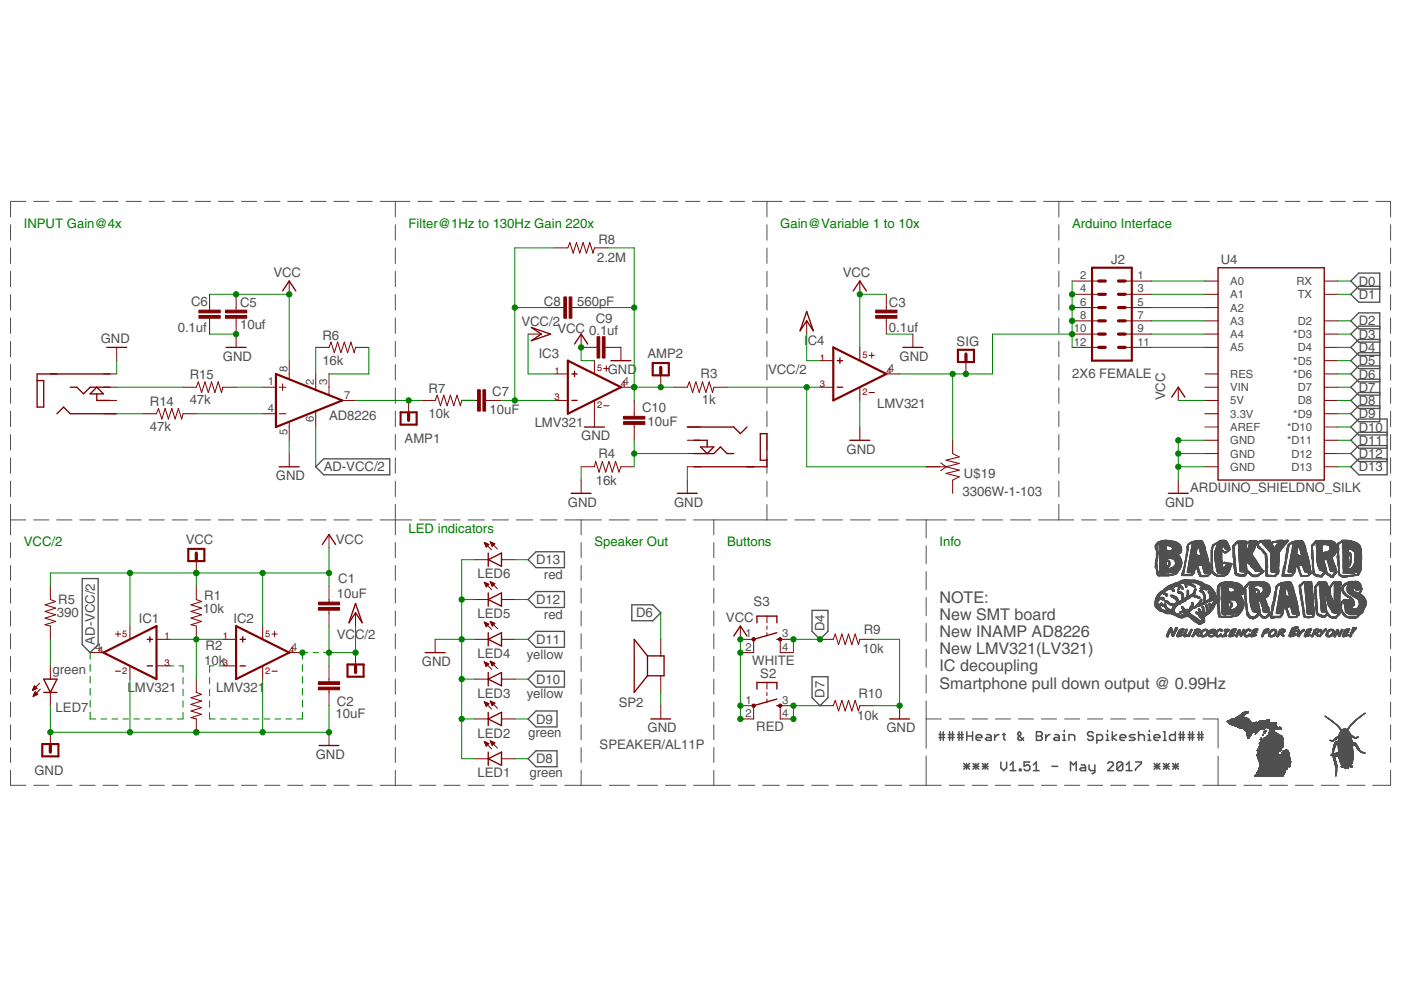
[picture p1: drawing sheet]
<svg xmlns="http://www.w3.org/2000/svg" width="594mm" height="420mm" viewBox="0 0 594 420" stroke-linecap="round" stroke-linejoin="round" font-family="sans-serif">
<defs><g id="words">
<g font-size="6.8" fill="#505050">
<text x="398.3" y="255.6">NOTE:</text>
<text x="398.3" y="262.9">New SMT board</text>
<text x="398.3" y="270.2">New INAMP AD8226</text>
<text x="398.3" y="277.4">New LMV321(LV321)</text>
<text x="398.3" y="284.7">IC decoupling</text>
<text x="398.3" y="291.9">Smartphone pull down output @ 0.99Hz</text>
</g>
<g font-size="5.6" fill="#008000">
<text x="10.1" y="96.6">INPUT Gain@4x</text>
<text x="173.3" y="96.6">Filter@1Hz to 130Hz Gain 220x</text>
<text x="330.8" y="96.6">Gain@Variable 1 to 10x</text>
<text x="454.6" y="96.6">Arduino Interface</text>
<text x="173.3" y="226.1">LED indicators</text>
<text x="10.1" y="231.7">VCC/2</text>
<text x="252" y="231.7">Speaker Out</text>
<text x="308.3" y="231.7">Buttons</text>
<text x="398.3" y="231.7">Info</text>
</g>
<g font-size="5.6" fill="#505050">
<text x="253.7" y="103.5">R8</text>
<text x="253.2" y="111.3">2.2M</text>
<text x="471.2" y="111.8">J2</text>
<text x="517.6" y="111.8">U4</text>
<text x="115.9" y="117.5">VCC</text>
<text x="357.3" y="117.5">VCC</text>
<text x="576.2" y="121.1">D0</text>
<text x="81" y="129.6">C6</text>
<text x="101.8" y="130.1">C5</text>
<text x="230.7" y="129.6">C8</text>
<text x="244.7" y="129.6">560pF</text>
<text x="377" y="130.1">C3</text>
<text x="576.2" y="126.7">D1</text>
<text x="252.6" y="136.9">C9</text>
<text x="576.2" y="138">D2</text>
<text x="75.4" y="140.8">0.1uf</text>
<text x="101.8" y="139.7">10uf</text>
<text x="136.7" y="144">R6</text>
<text x="221.1" y="138.3">VCC/2</text>
<text x="236.4" y="141.1">VCC</text>
<text x="249.8" y="141.9">0.1uf</text>
<text x="377" y="140.8">0.1uf</text>
<text x="576.2" y="143.6">D3</text>
<text x="42.7" y="145.6">GND</text>
<text x="341" y="146.2">I</text>
<text x="342.5" y="146.2">C4</text>
<text x="405.7" y="146.7">SIG</text>
<text x="576.2" y="149.3">D4</text>
<text x="94.5" y="152.9">GND</text>
<text x="136.7" y="154.6">16k</text>
<text x="228.4" y="151.8">IC3</text>
<text x="274.6" y="151.8">AMP2</text>
<text x="381.5" y="152.9">GND</text>
<text x="576.2" y="154.9">D5</text>
<text x="80.4" y="160.8">R15</text>
<text x="257.7" y="158.5">GND</text>
<text x="297.1" y="160.3">R3</text>
<text x="325.7" y="158.5">VCC/2</text>
<text x="454.7" y="160.2">2X6 FEMALE</text>
<text x="576.2" y="160.5">D6</text>
<text x="181.7" y="166.5">R7</text>
<text x="208.7" y="167.8">C7</text>
<text x="576.2" y="166.1">D7</text>
<text x="63.5" y="172.1">R14</text>
<text x="80.4" y="171.5">47k</text>
<text x="297.6" y="171.5">1k</text>
<text x="371.9" y="173.2">LMV321</text>
<text x="494" y="169.8" transform="rotate(-90 494 169.8)">VCC</text>
<text x="576.2" y="171.8">D8</text>
<text x="139.5" y="178.2">AD8226</text>
<text x="181.7" y="177.1">10k</text>
<text x="207.6" y="175.7">10uF</text>
<text x="272.3" y="174.6">C10</text>
<text x="576.2" y="177.4">D9</text>
<text x="63.5" y="182.7">47k</text>
<text x="226.7" y="181">LMV321</text>
<text x="274.6" y="180.8">10uF</text>
<text x="576.2" y="183">D10</text>
<text x="171.6" y="187.8">AMP1</text>
<text x="246.4" y="186.7">GND</text>
<text x="576.2" y="188.6">D11</text>
<text x="253.7" y="194">R4</text>
<text x="359" y="192.3">GND</text>
<text x="576.2" y="194.3">D12</text>
<text x="117" y="203.5">GND</text>
<text x="137.3" y="199.9">AD-VCC/2</text>
<text x="408.8" y="202.7">U$19</text>
<text x="576.2" y="199.9">D13</text>
<text x="252.6" y="205.8">16k</text>
<text x="504.7" y="208.6">ARDUINO_SHIELDNO_SILK</text>
<text x="240.8" y="214.8">GND</text>
<text x="285.8" y="214.8">GND</text>
<text x="408.2" y="210.3">3306W-1-103</text>
<text x="494" y="214.8">GND</text>
<text x="78.7" y="230.6">VCC</text>
<text x="142.4" y="230.6">VCC</text>
<text x="227.3" y="239.3">D13</text>
<text x="202.5" y="245.2">LED6</text>
<text x="230.7" y="245.5">red</text>
<text x="143.5" y="247.1">C1</text>
<text x="24.7" y="255.9">R5</text>
<text x="86.6" y="254.2">R1</text>
<text x="142.9" y="253.3">10uF</text>
<text x="227.3" y="256.2">D12</text>
<text x="319.6" y="257">S3</text>
<text x="24.2" y="261.5">390</text>
<text x="86.1" y="259.8">10k</text>
<text x="202.5" y="262.1">LED5</text>
<text x="230.7" y="262.3">red</text>
<text x="269.7" y="261.8">D6</text>
<text x="307.8" y="263.7">VCC</text>
<text x="58.8" y="264.3">IC1</text>
<text x="99" y="264.3">IC2</text>
<text x="349.7" y="267.7" transform="rotate(-90 349.7 267.7)">D4</text>
<text x="366.3" y="268.9">R9</text>
<text x="40.2" y="273.3" transform="rotate(-90 40.2 273.3)">AD-VCC/2</text>
<text x="87.2" y="275.6">R2</text>
<text x="142.8" y="271.1">VCC/2</text>
<text x="227.3" y="273">D11</text>
<text x="86.6" y="281.8">10k</text>
<text x="202.5" y="278.9">LED4</text>
<text x="223.4" y="279.2">yellow</text>
<text x="319" y="281.8">WHITE</text>
<text x="365.7" y="276.7">10k</text>
<text x="22.3" y="286">green</text>
<text x="178.9" y="282.3">GND</text>
<text x="322.4" y="287.4">S2</text>
<text x="54.1" y="293.6">LMV321</text>
<text x="91.7" y="293.6">LMV321</text>
<text x="227.3" y="289.9">D10</text>
<text x="142.9" y="299.5">C2</text>
<text x="202.5" y="295.8">LED3</text>
<text x="223.4" y="296.1">yellow</text>
<text x="262.4" y="299.8">SP2</text>
<text x="349.7" y="295.8" transform="rotate(-90 349.7 295.8)">D7</text>
<text x="364" y="295.9">R10</text>
<text x="23.6" y="302">LED7</text>
<text x="142.3" y="304.5">10uF</text>
<text x="363.5" y="305.4">10k</text>
<text x="227.3" y="306.8">D9</text>
<text x="274.6" y="310.4">GND</text>
<text x="320.7" y="309.9">RED</text>
<text x="375.8" y="310.4">GND</text>
<text x="202.5" y="312.7">LED2</text>
<text x="223.9" y="312.4">green</text>
<text x="254.3" y="317.5">SPEAKER/AL11P</text>
<text x="133.9" y="321.7">GND</text>
<text x="227.3" y="323.7">D8</text>
<text x="14.6" y="328.4">GND</text>
<text x="202.5" y="329.6">LED1</text>
<text x="224.5" y="329.3">green</text>
</g>
<g font-size="4.8" fill="#505050">
<text x="458" y="118.4">2</text>
<text x="482.3" y="118.4">1</text>
<text x="458" y="124">4</text>
<text x="482.3" y="124">3</text>
<text x="521.7" y="120.8">A0</text>
<text x="549.7" y="120.8">RX</text>
<text x="458" y="129.6">6</text>
<text x="482.3" y="129.6">5</text>
<text x="521.7" y="126.5">A1</text>
<text x="550.3" y="126.5">TX</text>
<text x="458" y="135.2">8</text>
<text x="482.3" y="135.2">7</text>
<text x="521.7" y="132.1">A2</text>
<text x="521.7" y="137.7">A3</text>
<text x="550.3" y="137.7">D2</text>
<text x="455.4" y="140.9">10</text>
<text x="482.3" y="140.9">9</text>
<text x="521.7" y="143.3">A4</text>
<text x="548.4" y="143.3">*D3</text>
<text x="455.4" y="146.5">12</text>
<text x="482.3" y="146.5">11</text>
<text x="521.7" y="149">A5</text>
<text x="550.3" y="149">D4</text>
<text x="548.4" y="154.6">*D5</text>
<text x="121.8" y="157.7" transform="rotate(-90 121.8 157.7)">8</text>
<text x="376.6" y="157.7">4</text>
<text x="521.7" y="160.2">RES</text>
<text x="548.4" y="160.2">*D6</text>
<text x="113.6" y="163.4">1</text>
<text x="133.1" y="163.4" transform="rotate(-90 133.1 163.4)">2</text>
<text x="138.7" y="163.4" transform="rotate(-90 138.7 163.4)">3</text>
<text x="264.1" y="163.4">4</text>
<text x="521.7" y="165.8">VIN</text>
<text x="550.3" y="165.8">D7</text>
<text x="145.9" y="169">7</text>
<text x="521.7" y="171.5">5V</text>
<text x="550.3" y="171.5">D8</text>
<text x="113.6" y="174.6">4</text>
<text x="133.1" y="178.8" transform="rotate(-90 133.1 178.8)">6</text>
<text x="521.7" y="177.1">3.3V</text>
<text x="548.4" y="177.1">*D9</text>
<text x="121.8" y="184.5" transform="rotate(-90 121.8 184.5)">5</text>
<text x="521.7" y="182.7">AREF</text>
<text x="545.8" y="182.7">*D10</text>
<text x="521.7" y="188.4">GND</text>
<text x="545.8" y="188.3">*D11</text>
<text x="521.7" y="194">GND</text>
<text x="547.6" y="194">D12</text>
<text x="521.7" y="199.6">GND</text>
<text x="547.6" y="199.6">D13</text>
<text x="40.4" y="275.9">4</text>
<text x="123.4" y="275.9">4</text>
<text x="316.1" y="270.3">1</text>
<text x="316.1" y="275.9">2</text>
<text x="331.6" y="270.3">3</text>
<text x="331.6" y="275.9">4</text>
<text x="316.1" y="298.4">1</text>
<text x="331.6" y="298.4">3</text>
<text x="316.1" y="304">2</text>
<text x="331.6" y="304">4</text>
</g>
<g font-size="4" fill="#800000">
<text x="347.7" y="152.9">1</text>
<text x="365.7" y="151.8">5</text>
<text x="235.2" y="158.5">1</text>
<text x="253.2" y="157.4">5</text>
<text x="375.8" y="158.5">4</text>
<text x="263.3" y="164.2">4</text>
<text x="347.7" y="164.2">3</text>
<text x="365.7" y="167.5">2</text>
<text x="235.2" y="169.8">3</text>
<text x="253.2" y="173.2">2</text>
<text x="51.8" y="269.9">5</text>
<text x="112.5" y="269.9">5</text>
<text x="69.8" y="271.1">1</text>
<text x="94.5" y="271.1">1</text>
<text x="41.7" y="276.7">4</text>
<text x="122.6" y="276.7">4</text>
<text x="51.8" y="285.7">2</text>
<text x="69.8" y="282.3">3</text>
<text x="94.5" y="282.3">3</text>
<text x="112.5" y="285.7">2</text>
</g>
</g></defs>
<g fill="none" stroke="#505050" stroke-width=".42">
<path d="M4.5 95.3v6.5M10.9 85.4h-6.4v6.5M14.3 85.4h6.4M24 85.4h6.5M33.8 85.4h6.5M43.6 85.4h6.5M53.4 85.4h6.5M63.2 85.4h6.5M73 85.4h6.5M82.8 85.4h6.5M92.6 85.4h6.5M102.4 85.4h6.5"/>
<path d="M112.2 85.4h6.5M122 85.4h6.5M131.8 85.4h6.5M141.6 85.4h6.5M151.4 85.4h6.5M161.2 85.4h12.6M167.6 85.4v6.5M167.6 95.3v6.5M177.1 85.4h6.1M186.6 85.4h6.1M196 85.4h6.2M205.5 85.4h6.1"/>
<path d="M215 85.4h6.1M224.4 85.4h6.2M233.9 85.4h6.1M243.4 85.4h6.1M252.8 85.4h6.2M262.3 85.4h6.1M271.7 85.4h6.2M281.2 85.4h6.1M290.7 85.4h6.1M300.1 85.4h6.2M309.6 85.4h6.1M319.1 85.4h12.6"/>
<path d="M325.2 85.4v6.5M325.2 95.3v6.5M335 85.4h6.4M344.8 85.4h6.4M354.5 85.4h6.5M364.3 85.4h6.5M374.1 85.4h6.4M383.9 85.4h6.4M393.6 85.4h6.5M403.4 85.4h6.5M413.2 85.4h6.5M423 85.4h6.4"/>
<path d="M432.8 85.4h6.4M442.5 85.4h12.8M449 85.4v6.5M449 95.3v6.5M458.6 85.4h6.3M468.2 85.4h6.3M477.8 85.4h6.3M487.4 85.4h6.3M497 85.4h6.3M506.6 85.4h6.3M516.2 85.4h6.3M525.8 85.4h6.3"/>
<path d="M535.4 85.4h6.3M545 85.4h6.3M554.6 85.4h6.3M564.2 85.4h6.3M573.8 85.4h6.3M583.4 85.4h6.3v6.5M589.7 95.3v6.5M4.5 105.2v6.5M4.5 115v6.6M167.6 105.2v6.5M167.6 115v6.6M325.2 105.2v6.5"/>
<path d="M325.2 115v6.6M449 105.2v6.5M449 115v6.6M589.7 105.2v6.5M589.7 115v6.6M4.5 124.9v6.6M4.5 134.8v6.6M167.6 124.9v6.6M167.6 134.8v6.6M325.2 124.9v6.6M325.2 134.8v6.6M449 124.9v6.6"/>
<path d="M449 134.8v6.6M589.7 124.9v6.6M589.7 134.8v6.6M4.5 144.7v6.6M4.5 154.6v6.5M167.6 144.7v6.6M167.6 154.6v6.5M325.2 144.7v6.6M325.2 154.6v6.5M449 144.7v6.6M449 154.6v6.5M589.7 144.7v6.6"/>
<path d="M589.7 154.6v6.5M4.5 164.4v6.6M4.5 174.3v6.6M167.6 164.4v6.6M167.6 174.3v6.6M325.2 164.4v6.6M325.2 174.3v6.6M449 164.4v6.6M449 174.3v6.6M589.7 164.4v6.6M589.7 174.3v6.6M4.5 184.2v6.6"/>
<path d="M4.5 194.1v6.6M167.6 184.2v6.6M167.6 194.1v6.6M325.2 184.2v6.6M325.2 194.1v6.6M449 184.2v6.6M449 194.1v6.6M589.7 184.2v6.6M589.7 194.1v6.6M4.5 204v6.5M4.5 213.9v12.9M167.6 204v6.5"/>
<path d="M167.6 213.9v12.9M325.2 204v6.5M325.2 213.9v6.5M449 204v6.5M449 213.9v6.5M589.7 204v6.5M589.7 213.9v12.9M4.5 220.4h6.4M4.5 230.1v6.3M4.5 239.7v6.4M14.3 220.4h6.4M24 220.4h6.5"/>
<path d="M33.8 220.4h6.5M43.6 220.4h6.5M53.4 220.4h6.5M63.2 220.4h6.5M73 220.4h6.5M82.8 220.4h6.5M92.6 220.4h6.5M102.4 220.4h6.5M112.2 220.4h6.5M122 220.4h6.5M131.8 220.4h6.5M141.6 220.4h6.5"/>
<path d="M151.4 220.4h6.5M161.2 220.4h13.4M167.6 230.1v6.3M167.6 239.7v6.4M177.9 220.4h6.9M188.2 220.4h6.9M198.4 220.4h7M208.7 220.4h6.9M218.9 220.4h7M229.2 220.4h7M239.5 220.4h15.5M246.4 220.4v6.4"/>
<path d="M246.4 230.1v6.3M246.4 239.7v6.4M258.3 220.4h8.6M270.3 220.4h8.5M282.2 220.4h8.6M294.1 220.4h39.6M302.7 220.4v6.4M302.7 230.1v6.3M302.7 239.7v6.4M337 220.4h8.5M348.8 220.4h8.5M360.6 220.4h8.5"/>
<path d="M372.4 220.4h8.5M384.2 220.4h17.1M392.7 220.4v7.7M392.7 231.4v7.6M404.6 220.4h8.6M416.6 220.4h8.6M428.5 220.4h8.6M440.4 220.4h14.9M458.6 220.4h6.3M468.2 220.4h6.3M477.8 220.4h6.3M487.4 220.4h6.3"/>
<path d="M497 220.4h6.3M506.6 220.4h6.3M516.2 220.4h6.3M525.8 220.4h6.3M535.4 220.4h6.3M545 220.4h6.3M554.6 220.4h6.3M564.2 220.4h6.3M573.8 220.4h6.3M583.4 220.4h6.3M589.7 230.1v6.3M589.7 239.7v6.4"/>
<path d="M4.5 249.4v6.3M4.5 259v6.4M167.6 249.4v6.3M167.6 259v6.4M246.4 249.4v6.3M246.4 259v6.4M302.7 249.4v6.3M302.7 259v6.4M392.7 242.4v7.6M392.7 253.3v7.7M589.7 249.4v6.3M589.7 259v6.4"/>
<path d="M4.5 268.7v6.3M4.5 278.3v6.4M167.6 268.7v6.3M167.6 278.3v6.4M246.4 268.7v6.3M246.4 278.3v6.4M302.7 268.7v6.3M302.7 278.3v6.4M392.7 264.3v7.6M392.7 275.3v7.6M589.7 268.7v6.3M589.7 278.3v6.4"/>
<path d="M4.5 288v6.3M4.5 297.7v6.3M167.6 288v6.3M167.6 297.7v6.3M246.4 288v6.3M246.4 297.7v6.3M302.7 288v6.3M302.7 297.7v6.3M392.7 286.2v7.7M392.7 297.2v20M589.7 288v6.3M589.7 297.7v6.3"/>
<path d="M4.5 307.3v6.3M4.5 317v6.3M167.6 307.3v6.3M167.6 317v6.3M246.4 307.3v6.3M246.4 317v6.3M302.7 307.3v6.3M302.7 317v6.3M392.7 304.8h6.5M402.5 304.8h6.5M412.3 304.8h6.4M422.1 304.8h6.4"/>
<path d="M431.8 304.8h6.5M441.6 304.8h6.5M451.4 304.8h6.4M461.2 304.8h6.4M470.9 304.8h6.5M480.7 304.8h6.5M490.5 304.8h6.5M500.3 304.8h6.4M510.1 304.8h6.4v12.4M520.4 305.8h9.7l.1 .3M520.5 305.9h.1M520.5 305.7v.1"/>
<path d="M520.6 305.9h.1M520.7 305.6v.1M520.7 305.9l9.6 .1 .1 .4M520.8 306v.1M520.9 305.6l9-.1v.3M520.9 306.1h.1M521 306.1l9.4 .1M521.1 305.5v.1M521.1 306.3l9.3 .1M521.1 306.3l9.5 .2M521.3 305.4l-.1 .2M521.3 306.7l18.3 .1"/>
<path d="M521.3 306.9h19.6v.4M521.3 306.9l19.7 .1 .1 .5M521.3 305.5l8.6 .1M521.5 307h.1M521.5 305.4h.1M521.7 307l19.4 .1M521.7 307v.1M521.9 307v.2M521.9 305.1l-.1 .2M521.9 307.1l19.2 .1v.4l-18.3-.2M521.9 305.1h.1M522 305.1h7.7"/>
<path d="M522.1 305.1l7.6-.1v.3M522.1 307.1v.1M522.2 307.2h.1M522.3 307.2v.1M522.4 307.2l18.7 .1M522.5 304.7l-.1 .1M522.5 304.7v.1M522.5 307.3h.1M522.6 304.6v.1M522.7 304.6v.1M522.7 307.3l18.4 .1M522.9 307.4v.1"/>
<path d="M523 304.6l-.1 .1M523 304.7v.1M523 307.4l.1 .2M523.1 307.4v.2M523.2 304.6v.1M523.2 307.5l.1 .1M523.3 304.7h.1M523.3 307.6l17.9 .1M523.5 307.6v.1M523.6 304.7h.1M523.6 307.7h.1M523.7 307.7h.1"/>
<path d="M523.7 307.7h17.2M523.9 307.7v.1M523.9 304.5v.1M524 307.7l16.8 .1M524 304.5v.1M524 304.5h2.8M524.1 307.8v.1M524.1 304.4h.1M524.2 307.9h.1M524.3 307.9l16.4 .1M524.3 304.3v.1M524.4 307.9v.1"/>
<path d="M524.4 304.2h2.5M524.5 307.9v.1M524.6 304.1l-.1 .1M524.7 308l-.1 .1M524.7 303.9l.1 .2M524.8 308.1h16.4M524.8 308.1h16.7l-16.5 .1M524.8 304v.1M524.9 308.1l.1 .2M525 303.9v.1M525.1 308.3h16.3M525.1 308.3l.1 .1"/>
<path d="M525.2 303.9l-.1 .1M525.3 308.4v.1M525.4 308.5h.1M525.5 308.5l10.9 .1M525.5 303.5l2-.1-2.1 .3M525.6 308.5v.1M525.7 308.6h.1M525.8 308.6h.1M525.8 303.3h.1M526 308.7h.3M526.1 308.7v.1M526.1 303v.1"/>
<path d="M526.2 302.9h1.8M526.3 303.2h.1M526.3 308.7h.1M526.4 303.2v.2M526.4 302.9l-.1 .1M526.4 303.4h.1M526.4 308.7h.1M526.6 308.7h.1M526.6 308.7l9.7 .1M526.6 303.4v.1M526.7 303.4l.1 .5M526.7 308.7v.1"/>
<path d="M526.8 305v.2M526.8 304.7v.1M526.8 304.7l-4.5 .2M526.8 308.8h.1M526.8 304.6h-3M526.8 304.9l-4.6 .1M526.8 304.7h-4.3M526.9 304.3l-2.7 .2M526.9 303.5l-.1 .3M526.9 304.1l-.1 1.1M526.9 303.9v.3M526.9 308.8h.1"/>
<path d="M527 304.1h-2.5M527 303.2v.1M527 303.5l-.1 .1M527 303.5h.1M527.1 304.7l2.1 .2M527.1 303.2l-.1 .1M527.1 308.8h-.1M527.1 304.7h2.1M527.1 302.2l-.1 .1M527.1 304l-2.5 .1M527.1 304.6l-.1 .3M527.2 303.7l-.1 .3"/>
<path d="M527.2 304.7h-.1M527.2 302.1v.1M527.2 303.8l-2 .2M527.2 303.9l-2.2 .1M527.2 304.7h1.9M527.2 308.9l8.9 .1M527.2 303.6l-1.9 .2M527.4 308.9l-.1 .1M527.4 303.4l-2.1 .4M527.5 308.9v.1M527.5 302v.1M527.5 304.7v.1"/>
<path d="M527.6 302v.1M527.6 304.3v.1M527.6 309v.1M527.6 304.5v.2M527.6 303.1v.3M527.6 303.3l-1.9 .1M527.7 301.9h1.6v.3M527.7 303.1l-1.8 .2M527.7 303l-1.7 .2M527.7 304.5l.2-.3-.4 .3M527.7 301.9v.1M527.7 309v.1"/>
<path d="M527.8 301.9v.1M527.8 304.2v.3M527.8 309.1h.1M527.8 309.6v.1M527.9 303h.1M527.9 309.5v.2l3.5 .1M527.9 309.1v.2M527.9 302.9h.1M528 304.4v.1M528 309.4h5.8M528.1 301.8l-.1 .1M528.1 302.7l-.1 .2-1.6 .1"/>
<path d="M528.1 309.8h-.1M528.1 304.4v.1M528.1 302.8l-1.6 .1M528.1 301.8v.1M528.2 302.6l-.1 .2M528.2 301.8l.9 .1M528.2 301.8v.1M528.3 309.7v.1M528.3 302.5l-1.7 .3M528.3 309.8h3.1M528.3 304.5h.1M528.3 309.8l3.1 .2"/>
<path d="M528.3 302.5l.1 .1M528.4 304.5l-1.1 .1M528.5 301.8h.1M528.5 302.3h.1M528.5 302.5h-.1M528.5 309.9v.1M528.6 301.8h.1M528.6 309.9l-.1 .1M528.6 302.5l-1.9 .2M528.6 302.2l-1.6 .1M528.6 311.8h.5M528.6 304.5h.1"/>
<path d="M528.6 302.2v.3M528.6 302.4h.1M528.6 309.9l2.8 .1M528.6 302.4h-1.7l-.1 .2M528.6 302.4h-1.7M528.7 302.2v.1M528.7 311.5h1.7M528.7 304.5h-.3M528.7 311.9h.1M528.8 302.2h.1M528.8 310.1h.1M528.8 310.1l2.6 .1h-2.5"/>
<path d="M528.8 310.8v.3M528.8 304.5v.1M528.8 310.9h2M528.8 301.8v.1M528.8 311.3h.1M528.8 302.1l.1 .1M528.8 304.6h.1M528.8 310.2v1.1M528.9 311.2h1.7M528.9 311.1h1.7M528.9 310.6h2M529 301.8v.1"/>
<path d="M529 304.6h.1M529 310.6v.2M529 310.7l1.8 .1-1.9 .1M529 302.1v.2M529 311.8v.1M529.1 312.5l.9-.2h-.9v.5M529.1 301.8v.1M529.1 302.1v.1M529.2 312.8l.3 .1M529.2 302.1v.1M529.3 301.9h-.1M529.3 304.8v.1"/>
<path d="M529.3 311.7v.4M529.4 302.1l-2.1 .1M529.4 302.1l-2.2 .1M529.4 304.8v.2M529.4 311.8h.1M529.4 313v.1M529.5 304.9l-2.6 .1M529.5 305v.1M529.5 312.8h-.4M529.6 312.7l-.3 .3M529.7 305.1l.1 .4M529.7 305.2l-8 .2"/>
<path d="M529.7 305.3l-8 .1M529.8 312.5l-.1 .2M529.8 312.6h-.8l.6 .1M529.9 312.4l-.8 .2M529.9 305.6l-9.3 .1M530.1 305.9l-9.7-.1 9.7 .1M530.1 312.1l-.1 .2M530.1 312.2h-.9M530.2 311.9l-.9 .2-.1 .2M530.2 312h-.8M530.2 306v.1M530.3 311.7l-.9 .2"/>
<path d="M530.4 306.1h-9.6M530.4 311.5l-.1 .2h-1.7M530.4 311.6l-1.8 .1M530.5 306.5h.1M530.5 311.3l-1.8 .2-.1 .4M530.5 311.4h-1.7M530.6 311.1l-.1 .2M530.6 306.5h.1M530.7 310.8l-1.9 .2M530.8 306.5v.1M530.9 306.5h.1M530.9 310.5v.2"/>
<path d="M531 306.5h.1M531 306.5h.2M531.1 306.5h.1M531.1 310.4v.1M531.2 306.5h.1M531.2 310.3l-2.4 .1h2.2M531.4 309.7v.1M531.4 309.9v.1M531.4 309.6v.5M531.5 306.4v.1M531.5 306.3v.1M531.6 309.4v.3"/>
<path d="M531.6 306.3v.1M531.7 309.4l-.1 .2M531.7 309.3v.3M531.7 306.5h-.4l.4-.2 .1 .3M531.9 310.2l-.1 .1M531.9 306.7l-10.7-.2 .1 .5M531.9 310.2v.1M532 306.5l-10.7 .1M532 306.7v.1M532 306.6h.1M532.1 310l-.5 .2M532.1 310.2h-.4"/>
<path d="M532.2 306.8h.1M532.2 309.8l-.6 .3M532.3 306.7l6.5 .1M532.3 309.5l-.1 .4-.5 .1M532.3 311.3v.1M532.3 309.8h-.7l.2 .5M532.3 309.8l-.7 .1M532.3 309.6h-4.4M532.3 309.5l.1 .1M532.3 311.3h.1M532.4 306.6l-.1 .1M532.5 309.5l.3 .1h-4.9"/>
<path d="M532.5 306.4h.1M532.5 306.7l-.2 .1M532.6 309.6h.1M532.6 310.8h.1M532.6 310.2v.6M532.6 306.2v.2M532.6 306.5l.2 .4M532.6 306.6l5.9 .1M532.6 310.7h.1M532.6 310.6h.2M532.7 306.5v.3M532.7 310.6v.1"/>
<path d="M532.7 310.9v.1M532.7 306.2v.1M532.8 306.2l-.2 .6M532.8 311h.1M532.8 310.7h.1M532.8 310.4v.3M532.8 310.9h.1M532.9 309.9v.1M532.9 310.6v.2M532.9 306.6v.2M533 310.3l-.5 .2 .5-.1M533 309.4l-.1 .1"/>
<path d="M533 306.5v.1M533 309.7v.3M533 320l.1 .4M533.1 309.3h.1M533.1 318.2l9.8-.1-.1 .2h-9.6M533.1 309.4v.3l.7-.1-.1 .3-.7-.1M533.1 319.8h9M533.1 318.2h9.7M533.1 310.1l-.4 .2 .3-.1M533.1 310.1v.2M533.2 319.8l-.1 .2 9.2 .1M533.2 318l-.1 .3"/>
<path d="M533.2 319.8l8.8-.1 .1 .3M533.2 310h.1M533.3 318.4l.1 .7M533.3 306.4l4.8-.2v.4M533.4 310l-.6 .1M533.4 319.5h8.6M533.4 318.9l8.7 .1M533.4 318.8l8.7 .1M533.4 306.3h.1M533.4 319.2h8.6M533.4 309.9l-.6 .2M533.5 309.8v.1"/>
<path d="M533.6 306.2l-.1 .1M533.6 317.5l-.1 .2M533.6 309.8l.1 .1M533.7 317.4h9.5v.7h-10v.4h9.1M533.8 309.7l-.8 .1M533.8 306.1v.1M533.8 309.5l-.7 .1M533.9 309.3l-5.9 .2M533.9 316.8l-.1 .3M533.9 309.2l-.1 .4M534 309.2h-6.1M534 305.9l-.1 .1"/>
<path d="M534 315.1v.2M534 316.5h10M534 316.4l-.1 .5 9.9-.1M534.1 315.3l9.9-.1v.7h-9.9l10-.1M534.1 316.1h9.9v.6l-10-.1M534.1 316.3h9.9M534.1 305.9h4M534.1 309.1v.1M534.1 315.9l-.1 .8M534.1 315.6h9.9M534.2 309l-.1 .2M534.3 309v.1"/>
<path d="M534.3 314.9l-.1 .1M534.4 309.1h.1M534.4 313.5l.2-.1zM534.4 314.9v.1M534.4 305.7h.1M534.5 313.4v.3M534.5 314.9v.1M534.5 305.7v.1M534.5 309l-6.8 .1M534.6 309v.1M534.6 314.8h9.5v.3M534.6 305.7v.1"/>
<path d="M534.6 314.1v.9M534.6 314.4l1.5 .1M534.6 314.2h1.5M534.7 309v.1M534.7 314v.6M534.7 313l.2-.1v.5M534.7 314.1h1.4v.4h-1.5M534.7 313.1l.3 .1M534.7 305.7v.1M534.8 305.7h.1M534.8 313.2l.2 .2-.2-.2M534.8 309.1h.4"/>
<path d="M534.8 314v.1M534.8 312.9v.1M534.9 314.1v.1M534.9 309.1l.1 .1M535 313l-.3 .2M535 305.6l-.1 .1M535 309.1v.1M535 313v.1M535 314h1.3M535.1 305.7h.1M535.1 309.2h.1M535.1 305.7h.5"/>
<path d="M535.2 309.1v.2M535.2 305.7h.1M535.2 313.8l.1 .1M535.3 309l-.1 .2M535.3 313.8l-.1 .1M535.3 313.9h.1M535.3 305.6h.1M535.3 311.6l.1 .2M535.4 305.6h.1M535.4 313.9h.1M535.4 311.8h.1M535.5 311.6l-.1 .2"/>
<path d="M535.5 309v.1M535.5 309h.1M535.6 305.6l-.1 .1M535.6 313.8l-.1 .1M535.6 313.8h.7M535.6 309h.1M535.6 311.3l.1 .1M535.6 313.7h.5M535.6 311.4h.1M535.7 309l.1 .1M535.7 313.4h.7M535.8 305.6v.1"/>
<path d="M535.8 313.3l-.1 .2M535.8 313.4h.5h-.6l-.1 .5M535.8 309v.1M535.9 305.6v.1M535.9 309.1h.1M535.9 310.1v.2zM535.9 310.1h.2M536 305.6v.1M536 313l-.1 .2M536 305.7h.1M536.1 314.3h-1.5M536.1 308.8l-.1 .3"/>
<path d="M536.1 314.6v.1M536.1 310.7v.1M536.1 314.6h-1.5M536.1 308.9l-8.9 .1M536.2 308.9h.1M536.2 310.7h.4M536.2 312.7v.1M536.2 314.7v.1M536.2 308.7v.1M536.2 312.9v.3M536.2 313.4v.7M536.3 313.9l-1.3 .2"/>
<path d="M536.3 313.5l-.7 .1M536.3 313.2h-.4M536.3 313l-.3 .1M536.3 310.5h.3M536.3 310.8v.1M536.3 314.5v.3M536.3 310.3h.3M536.3 308.6h-10.4M536.3 310.1v.5M536.4 313.3v.1M536.4 312.7l-.3 .3M536.4 310l.2 .2"/>
<path d="M536.4 310.1l.2 .7h-.4M536.4 314.6l-.1 .1M536.4 312.7h.1M536.4 312.8l-.4 .3M536.4 308.4v.3M536.4 310v.3M536.4 314.5l-.1 .1M536.5 314.1l.2-.4-.3 .6M536.5 314.2v.3M536.5 312.7l-.2 .2M536.5 310.8v.1M536.5 313.9h.1"/>
<path d="M536.5 314.8h.1M536.6 308.4l-.1 .1M536.6 309.7l.1 .2-.2-.1M536.6 314.6h7.5M536.6 314.4h-.2M536.6 310.3l-.3 .1M536.6 308.4v.1M536.6 314.1h-.2M536.6 305.7h1.5v.5h-4.5M536.6 310.6h-.4l.2 .2M536.6 314l-.2 .9M536.6 314.2h-.2"/>
<path d="M536.7 308.4v.1M536.7 305.6v.1M536.8 308.4h-11.5M536.9 314l6.9 .1M536.9 308.4l4.6 .3M536.9 305.5v.1M537 313.4v.4l6.7 .2M537 312.5h6.7l.1 .3M537 312.3v.8M537 312.8l6.9 .1v.4M537 313.7h6.6M537 313.6h6.5"/>
<path d="M537 312.9l6.9 .1M537 312.7l6.8 .1M537 312.7h6.8M537 312.4h6.6M537 309.8l.1 .1M537 312.9v.9M537 309.7v.3v-.2M537 308.4v.1M537 313l7 .1M537 309.8h.1M537.1 308.4l.1 .1M537.2 305.4l-.1 .1"/>
<path d="M537.2 308.5h.1M537.3 312.1l-.1 .1M537.3 305.3l-.1 .1M537.3 305.3v.1M537.3 308.5l4.2 .1M537.4 312.1h.1M537.4 312l6.1 .1-6.4 .2M537.4 305.2v.1M537.4 308.5v.1M537.5 311.9l-.1 .2M537.5 305.3h.3M537.6 308.6h.1"/>
<path d="M537.6 311.9h.1M537.7 308.6v.1M537.7 305.2v.1M537.7 308.6l4.1 .2M537.7 311.8v.1M537.8 305.2l-.1 .1M537.8 308.7h.1M537.8 311.9h.1M537.9 310.9h3.2l.1 .3M537.9 311h3.3M538 311.2v.2l4.2 .2M538 308.7l1.3 .1"/>
<path d="M538 311.3l4.1 .1M538 305.2v.1M538 311.9h.1M538 306.4v.1M538 310.6v.2M538.1 308.8h.1M538.1 310.6l2.8 .1M538.1 311.4l4.3 .2M538.1 306.5l-5 .1M538.1 305.3l.2-.1-1 .1M538.1 311.9h.1M538.1 306.4l-4.9 .1"/>
<path d="M538.1 306.1h-4.3M538.1 305.8l-4 .1M538.1 305.8h-3.9M538.1 305.5l-1.3 .1M538.1 310.5v.2M538.2 308.8l1.1 .1M538.2 310.5l2.6 .1M538.2 311.9h.1M538.2 311.6l4.5 .2M538.2 311.6h.1M538.2 305.4l-1.2 .1M538.2 305.2v.4"/>
<path d="M538.2 306.6h.1M538.2 310h.1M538.3 310.4v.1M538.3 306.6h.1M538.3 308.8v.3M538.3 311.6h.1M538.4 311.8l-.1 .1M538.4 310v.3l1.4 .1M538.4 306.6h.1M538.4 311.6h.1M538.4 310.1l1.3 .2M538.5 311.7l-.1 .2"/>
<path d="M538.5 310v.1M538.5 310h-.2l1.2 .2M538.5 311.8l4.3 .1M538.5 309.2l.7 .1M538.5 309.2h.1M538.5 311.6v.2M538.6 306.6v.1M538.6 309.2v.1M538.6 309.3l.6 .1M538.7 310l-.1 .1M538.7 309.3l.5 .1M538.7 310v.1"/>
<path d="M538.8 309.4v.1M538.8 306.7v.1M538.9 306.8l.7 .1M539 309.9l.3 .2M539 306.6l.1 .1M539 309.9h.1M539.1 306.6h.4M539.1 309.9l.1 .1M539.2 309l-.2 .5M539.2 309.9l-.3 .2M539.2 309.6h-.2M539.2 309.5v.1"/>
<path d="M539.3 308.7l-.1 .4-.8-.1 .8 .1M539.3 306.5v.1M539.3 306.5l.1 .1M539.3 310l.1 .1M539.4 308.6h.1M539.4 309h.1M539.5 309.4v.2M539.5 308.6v.1M539.5 309h.1M539.5 308.7h.1M539.5 310.1l.1 .1M539.6 309.5v.3"/>
<path d="M539.6 309h.1M539.7 306.9h.1M539.7 308.7h.1M539.7 309.8l.7 .2M539.7 308.8h3.6M539.8 308.7l.1 .1M539.8 308.9h.2M539.9 309.9l.4 .1M539.9 310.4h.1M539.9 309.8l-.3-.1 .7 .2-.3 .2M539.9 309.8h.1M539.9 310.4l-1.7 .2"/>
<path d="M540 310.4v.2M540 309.7v.2M540 306.6h1M540 308.8v.2M540.1 306.6h.1M540.1 308.8v.3M540.1 309.8v.1M540.1 310.1v.1M540.2 310.5v.1M540.2 310.1v.1M540.2 308.9h3.1l-2 .1M540.2 306.5v.1"/>
<path d="M540.2 308.8v.3l.2-.3M540.2 310.4v.2M540.2 309.8v.1M540.3 309v.2M540.3 310.5h.1M540.4 309.9v.1M540.4 306.5h.1M540.4 306.5l-.1 .1M540.5 306.5v.1M540.5 308.8l-.3 .2M540.5 310.5h.1M540.6 310.5h.1"/>
<path d="M540.6 308.9v.1M540.7 307.7v.2M540.7 310.5l.1 .1M540.7 306.5l.4-.2-.1 .3h-1v.2M540.7 307.7l.1 .4M540.7 308.9h.1M540.7 306.8v.2M540.8 306.3v.1M540.8 308.9v.1M540.8 307.7v.1M540.9 306.7v.8M540.9 306.8l-1.2 .1"/>
<path d="M540.9 306.3v.1M540.9 307.6v.1M541 306.6l-.1 .1M541 307.9l-.1 .2M541 308.9h-.1M541 308.9l-.1 .1M541 307.6l.1 .2M541 307.9l.1 .2M541 310.6l-3 .1M541.1 306.4l-.4 .1v.2M541.1 307.7h-.1M541.1 310.9h.1"/>
<path d="M541.1 306.4h.1M541.1 308.9v.1M541.2 310.9l-3.3-.1v.4l4.1 .2M541.2 311.1h-3.3M541.3 311.2h.1M541.3 308.1v.3M541.3 308.9h.1M541.4 308.9v.2M541.4 308.1v.2M541.4 308.5v.1M541.4 311.3h.1M541.5 311.2v.1"/>
<path d="M541.5 309v.1M541.6 309v.1M541.6 308.4v.1M541.6 308.7l.1 .1M541.6 311.3h.1M541.7 308.7v.1M541.7 308.9v.1M541.8 308.9v.2M541.8 311.2v.1M541.9 308.8v.2M541.9 319.4v.3M542 319.6h-8.7"/>
<path d="M542 311.3l.1 .2M542 309l.1-.3v.3M542 319l-8.6 .1v.3M542 319.3h-8.6M542.1 318.6l-.1 .8h-8.6l-.1 .3M542.1 319.9v.1M542.1 318.6l-8.7 .1M542.2 318.5l-.1 .2-8.7 .1M542.2 311.5v.1M542.2 318.4l-8.9 .1M542.3 308.8v.2M542.4 318.3v.1"/>
<path d="M542.4 318.3l.2 .1M542.4 309h.3M542.5 308.3v.1M542.5 308.7l-.1 .1M542.5 311.7h.1M542.5 318.4h.1M542.5 309.1h.1M542.6 311.6l-.1 .1M542.6 308.6l.5 .2M542.6 308.4l.5 .1M542.6 308.3v.4M542.7 318.3l-.1 .1"/>
<path d="M542.8 308.3v.1M542.8 309.1h.1M542.8 318.2v.2M542.8 308.4l.1 .1M542.9 311.8v.1M542.9 308.5l-.4-.2v.4M542.9 309.1h.1M542.9 311.8l.1 .1M542.9 318.1v.1M543.1 309.1h.1M543.1 311.9h.1M543.1 308.7l-.8 .1"/>
<path d="M543.1 317.9v.1M543.2 308.7v.5l-.4-.1M543.2 311.9h.1M543.2 317.9l-9.9 .1M543.2 317.8l-9.7-.1-.1 .2M543.2 320h3.4M543.2 319.8v.3M543.2 317.8h-9.8M543.2 317.6h-9.7M543.3 317.2h-9.6M543.3 311.8v.1M543.3 317v.3l-9.7 .2h9.6"/>
<path d="M543.4 317l-9.7 .3M543.4 311.9l-5.9 .1M543.4 319.6v.2M543.5 312h.1M543.5 313.4l-6.5 .1M543.5 313.2v.7M543.6 319.6h3v.4l-3.5 .2M543.6 319.7l-.1 .1M543.6 313.3l-6.6 .1M543.6 312.1v.5M543.6 318.2h.1M543.6 319v.3"/>
<path d="M543.6 319.4v.3M543.6 319.5l2.9 .1M543.6 313.2h-6.6M543.6 316.9v.2M543.6 319.2h2.9M543.7 312.2l-6.5 .1M543.7 319v.4h2.8M543.7 313.9l-6.8 .2M543.7 312.3l-6.7 .1M543.7 316.8l-9.8 .1M543.8 313.2h.1M543.8 319.3h2.7"/>
<path d="M543.8 312.7l.1 .2M543.8 313.2l.3 .2M543.8 314v.1M543.8 313.3l.2 .1M543.9 316.7l-.1 .1M543.9 318.6l2.4 .2M543.9 319l-.1 .3M543.9 318.6v.2M543.9 313.1l-6.9 .1M544 316.1v.1M544 316.3v.1M544 316.6l-10 .1"/>
<path d="M544 314.2l-7.1 .1M544 318.9l-.1 .2M544 314.3h-7.2l7.1-.2 .1 .4M544 313.1h.1M544 314.1v.7M544 319h2.4h-2.5M544 316.5h-9.9M544 316.2h-9.9M544 316l-9.9 .1M544 315.5l-9.9 .2h10M544.1 314.6l-7.4-.1-.1 .3M544.1 314.5l-7.4 .1"/>
<path d="M544.1 315.3l-10 .1M544.1 315.1l-10.1 .1M544.1 314.7h-9.5M544.1 315h-10v.5M544.1 315h.1M544.1 313.4h.1M544.1 318.7h.1M544.2 314.9l-10 .2M544.4 318.3l-.1 .1M544.4 318.3v.1M544.6 318.4h1.5M544.8 318.2v.1"/>
<path d="M544.9 318.2v.1M545.1 318.1h.5M545.3 317.9v.1M545.4 318l-.2 .1M545.5 317.9l.1 .2M545.8 318.1l-.1 .1M545.8 318.1l-.8 .1M546 318.2v.1M546.1 318.3l-1.5 .1M546.1 318.4l.1 .2h-2l1.9-.2M546.2 318.6l.1 .2M546.3 318.7h-2.3"/>
<path d="M546.4 319.2h.1M546.4 319l.1 .5M546.5 319l-2.9 .1M546.5 319.8l-3.2 .1M546.6 319.8h-3.3M589.7 307.3v6.3M589.7 317v6.3M4.5 326.6v6.4h6.4M14.3 333h6.4M24 333h6.5M33.8 333h6.5M43.6 333h6.5"/>
<path d="M53.4 333h6.5M63.2 333h6.5M73 333h6.5M82.8 333h6.5M92.6 333h6.5M102.4 333h6.5M112.2 333h6.5M122 333h6.5M131.8 333h6.5M141.6 333h6.5M151.4 333h6.5M161.2 333h13.4"/>
<path d="M167.6 326.6v6.4M177.9 333h6.9M188.2 333h6.9M198.4 333h7M208.7 333h6.9M218.9 333h7M229.2 333h7M239.5 333h15.5M246.4 326.6v6.4M258.3 333h8.6M270.3 333h8.5M282.2 333h8.6"/>
<path d="M294.1 333h15.6M302.7 326.6v6.4M313.1 333h7M323.4 333h7.1M333.8 333h7.1M344.2 333h7M354.6 333h7M364.9 333h7.1M375.3 333h7.1M385.7 333h13.5M392.7 320.5v12.5M402.5 333h6.5"/>
<path d="M412.3 333h6.4M422.1 333h6.4M431.8 333h6.5M441.6 333h6.5M451.4 333h6.4M461.2 333h6.4M470.9 333h6.5M480.7 333h6.5M490.5 333h6.5M500.3 333h6.4M510.1 333h14M516.5 320.5v12.5"/>
<path d="M527.4 333h7.6M532 329.1l11.9-.1-.9 .1M532 329l-.1 .1M532 329v.1M532.2 328.9h11.7M532.2 329.1h.1M532.3 329.1h.1M532.3 328.8h.1M532.4 329.1h.1M532.6 329.1h.1M532.6 328.5v.1M532.7 329.1h.1"/>
<path d="M532.7 328.6h.1M532.9 329.1h.1M532.9 327.9v.3M533 329.1h.1M533 320l9.4 .1M533 320.1l9.7 .2M533 320.2l13.7 .1M533.1 329.1h.3M533.1 327.5l11.7 .1M533.1 320.4h13.6M533.1 320.6v-.2h13.6v.3M533.2 327.3v.1"/>
<path d="M533.2 329.1h.1M533.2 320.6l13.5 .1M533.3 320.9l.1 .4h13.5M533.3 321h13.6M533.3 321.1h13.6M533.4 321.2h13.5v.9M533.4 327l-.1 .3h11.6M533.4 321.3l.1 .3h13.4M533.4 327v.1M533.4 321.5h13.5M533.5 329.1h-.1M533.5 327h11.4"/>
<path d="M533.5 321.5v.3M533.5 329.1h.1M533.5 321.7h13.4M533.6 321.9h13.3M533.6 329.1h.1M533.7 326.5l-.1 .4M533.7 322l.1 .4h13.3M533.7 329.1h-.2M533.7 326.5h11.3M533.7 326.4l11.4 .1M533.7 322.2h13.3M533.8 322.2h13.3"/>
<path d="M533.8 322l.1 .6h13.3M533.8 329.1h.1M533.9 326.1h11.8M533.9 322.5h13.2M533.9 329.1h.1M534 322.6v.5M534 329.1h.1M534 322.6l13.2 .1v.6h-13.1M534 325.7l11.8 .1M534 325.6h11.8M534 322.9h13.3v.3h-13.2M534 322.7l13.2 .1"/>
<path d="M534 322v.1M534 325.4l-.1 .5h11.9M534 322h.1M534.1 329.1h.1M534.1 324.8l-.1 .6M534.1 329.1h-.1M534.1 325.3l11.8-.1-.1 .8M534.1 325h12l-12 .1M534.1 323.4h13.1M534.1 324.4h13M534.1 324h13.1M534.1 323.8h13"/>
<path d="M534.2 329.1h-.1M534.2 329.1h.1M534.4 329.1h.1M534.5 329.1h.1M534.6 329.1h.1M534.7 329.1h.1M534.8 329.1h.1M534.9 329.1h.1M535 329.1h.1M535.1 329.1h.1M535.2 329.1h.1M535.3 329.1h.1"/>
<path d="M535.5 329.1h-.1M535.5 329.1h.1M535.7 329.1h.1M535.9 329.1h.1M536 329.1h.1M536.2 329.1h.1M536.3 329.1h.1M536.4 329.1h.1M536.6 329.1h.1M536.7 329.1h.1M536.8 329.1h.1M536.9 329.1h.1"/>
<path d="M537 329.1h.1M537.1 329.1h.1M537.2 329.1h-.1M537.2 329.1h.1M537.3 329.1h.1M537.4 329.1h.1M537.5 329.1h.1M537.7 329.1h.1M538 329.1h-.1M538.1 329.1h.1M538.2 329.1h.1M538.3 329.1h.1"/>
<path d="M538.4 333h7.6M538.5 329.1h-.1M538.6 329.1h.1M538.7 329.1h.1M538.8 329.1h.1M538.9 329.1v.1M539.1 329.1l-.1 .1M539.1 329.1h-.2M539.3 329.1l-.1 .1M539.5 329.1l-.1 .1M539.6 329.1l-.1 .1M539.6 329.1l.1 .1"/>
<path d="M539.7 329.1l.1 .1M539.9 329.1v.1M540 329.1h-.7M540.1 329.1v.1M540.2 329.1v.1M540.3 329.1h.2M540.6 329.1h.7M540.6 329.1l.1 .1M540.7 329.1v.1M540.8 329.1v.1M540.9 329.1v.1M541.1 329.1l-.1 .1"/>
<path d="M541.1 329.1v.1M541.4 329.1h.7M541.5 329.1v.1M541.6 329.1v.1M541.7 329.1v.1M541.8 329.1v.1M542 329.1l-.1 .1M542.1 329.1l-.1 .1M542.2 329.1v.1M542.4 329.1h.3M542.4 320.1h.1M542.4 329.1v.1"/>
<path d="M542.5 320.1l.1 .1M542.6 329.1l-.1 .1M542.7 320.2l.1 .1M542.8 329.1h.1M542.8 329.1l-.1 .1M542.8 320.2l.1 .1M542.9 329.1v.1M542.9 329.1l.1 .1M543.1 329.1v.1M543.2 329.1v.1M543.3 329.1v.1M543.4 329.1v.1"/>
<path d="M543.5 329.1v.1M543.6 329.1v.1M543.7 329.1v.1M543.9 328.7l.1 .4M543.9 329l-11.7 .1M544 328.7l-11.6 .2M544 329v.1M544.1 328.5l-11.6 .3M544.2 328.4l-.1 .1M544.2 328.5l-11.6 .1M544.3 328.2l-11.6 .2M544.3 328.2h-11.5"/>
<path d="M544.6 327.9l-11.8 .2v.3l11.6-.3M544.7 327.7l-.1 .3h-11.7M544.7 327.8h-11.7M544.8 327.4l-11.7 .1M544.8 327.3v.4l-11.8-.1v.3h11.7M544.9 326.7v.7M544.9 327.3l-11.8 .1v.3M544.9 326.8l-11.4 .2M544.9 327.2h-11.6M544.9 327h-11.5M544.9 326.7h-11.3M545 326.4v.3l-11.3-.1"/>
<path d="M545.2 326.2v.1M545.4 326.2l-11.6 .1M545.5 326.2h-.1M545.6 326.1l-.1 .1M545.7 326l-11.9 .2-.1 .4M545.8 325.8l-11.9 .1-.1 .4M545.8 325.3v.3M545.8 325.6l-11.8 .1M545.8 325.4l-11.8 .1M545.8 325.3l-11.7 .1M546 325.1l-.1 .1M546 324.8v.1"/>
<path d="M546.1 324.9l-.1 .2M546.1 324.6l-.1 .1M546.1 325l-12 .1M546.2 324.6l-12.1 .1M546.2 324.5v.1M546.4 324.5h.1M546.4 324.5l.1 .1M546.5 324.5v.6M546.6 320.2l-3.7 .1M546.6 320.4h.1M546.6 324.7h.4l-.3 .2M546.6 324.8h.5"/>
<path d="M546.6 320.2v.1M546.7 324.6v.6M546.7 320.6l-13.5-.1v.3l13.7 .1M546.8 325.1h.1M546.8 320.7v.5M546.8 324.8h.1M546.8 320.7l-13.6 .1M546.8 325v.2M546.9 321.9l-13.3-.1 13.4 .3M546.9 321.4h-13.5M546.9 324.8l-.2 .2M547 322v.5"/>
<path d="M547.1 324.5l-13 .1M547.1 322.5h.1M547.1 324.4h-13M547.1 324.2l-13 .1M547.1 322.6l.1 .1M547.1 323.4v1.2M547.2 323.7h-13.1v1.1h11.9M547.2 324.1l-13.1 .1M547.2 323.9l-13.1 .1M547.2 323.6l-13.1 .1M547.2 323.5h-13.1M547.3 323h-13.2v.6"/>
<path d="M547.3 323.1h-13.2M549.3 333h7.6M560.2 333h7.6M571.1 333h7.6M589.7 326.6v6.4h-7.6"/>
</g>
<g fill="none" stroke="#505050" stroke-width=".63">
<path d="M398.2 311.5h2.4M398.2 312.7h2.4M398.8 310.2v3.7M400 310.2v3.7M402.1 311.5h2.4M402.1 312.7h2.4M402.7 310.2v3.7M403.9 310.2v3.7M406 311.5h2.5M406 312.7h2.5M406.7 310.2v3.7M407.9 310.2v3.7"/>
<path d="M410 310.2v3.7M410 312.1h2.4M412.4 310.2v3.7M413.9 312.7h2.4v-.6l-.6-.6h-1.2l-.6 .6v1.2l.6 .6h1.2M418.5 311.5h1.2l.6 .6v1.8h-1.8l-.6-.6 .6-.6h1.8M421.8 311.5v2.4M423.6 311.5h-.6l-1.2 1.2M425.1 311.5h1.2M425.7 310.9v2.4l.6 .6M434.1 312.7l-1.2 1.2h-.7l-.6-.6v-.6l1.3-1.2v-.6l-.7-.7-.6 .7v.6l2.5 2.4M439.5 312.1h1.8M439.5 310.2h1.8l.6 .7v.6l-.6 .6 .6 .6v.6l-.6 .6h-1.8z"/>
<path d="M443.4 311.5v2.4M445.3 311.5h-.6l-1.3 1.2M447.3 311.5h1.2l.7 .6v1.8h-1.9l-.6-.6 .6-.6h1.9M450.7 311.5h.6v2.4M450.7 313.9h1.2M451.3 309.6v.6M453.3 313.9v-2.4h1.8l.6 .6v1.8M463.6 310.9l-.6-.7h-1.2l-.6 .7v.6l.6 .6h1.2l.6 .6v.6l-.6 .6h-1.2l-.6-.6M465.1 313.9h1.8l.6-.6v-1.2l-.6-.6h-1.8v3.6M469 311.5h.6v2.4M469 313.9h1.3M469.6 309.6v.6"/>
<path d="M471.7 310.2v3.7M473.5 311.5l-1.8 1.2 1.8 1.2M474.9 312.7h2.5v-.6l-.6-.6h-1.2l-.7 .6v1.2l.7 .6h1.2M481.3 311.5h-1.8l-.6 .6 .6 .6h1.2l.6 .6-.6 .6h-1.8M482.8 312.1l.6-.6h1.3l.6 .6v1.8M482.8 310.2v3.7M486.7 311.5h.7v2.4M486.7 313.9h1.3M487.4 309.6v.6M489.4 312.7h2.4v-.6l-.6-.6h-1.2l-.6 .6v1.2l.6 .6h1.2M493.3 313.9h1.2M493.3 310.2h.6v3.7"/>
<path d="M498.4 310.2v3.7h-1.9l-.6-.6v-1.2l.6-.6h1.9M499.9 311.5h2.4M499.9 312.7h2.4M500.5 310.2v3.7M501.7 310.2v3.7M503.8 311.5h2.5M503.8 312.7h2.5M504.4 310.2v3.7M505.7 310.2v3.7M507.8 311.5h2.4M507.8 312.7h2.4M508.4 310.2v3.7"/>
<path d="M509.6 310.2v3.7M408.7 323.7l2.4 2.4M408.7 324.9h2.4M409.9 323.7v2.4M411.1 323.7l-2.4 2.4M412.6 324.9h2.4M412.6 323.7l2.4 2.4M413.8 323.7v2.4M415 323.7l-2.4 2.4M416.5 324.9h2.5M416.5 323.7l2.5 2.4M417.7 323.7v2.4"/>
<path d="M419 323.7l-2.5 2.4M424.4 323.1v2.4l1.2 1.2 1.2-1.2v-2.4M428.3 324.3l1.3-1.2v3.6M428.3 326.7h2.5M432.3 326.1h.6v.6h-.6zM436.7 323.1h-2.4v1.8l1.2-.6h.6l.6 .6v1.2l-.6 .6h-1.2l-.6-.6M438.2 326.7h2.4M438.2 324.3l1.2-1.2v3.6M446.1 324.9h2.4M453.9 326.7v-3.6l1.3 1.2 1.2-1.2v3.6M458.5 324.3h1.2l.6 .6v1.8h-1.8l-.6-.6 .6-.6h1.8M461.8 324.3v1.8l.6 .6h1.8"/>
<path d="M464.2 324.3v3l-.5 .7h-.7M469.7 323.7l.6-.6h1.2l.6 .6v.6l-2.4 2.4h2.4M476.1 323.7v2.4l-.6 .6h-1.3l-.6-.6M476.1 323.7l-.6-.6h-1.3l-.6 .6v2.4M476.1 323.7l-2.5 2.4M477.6 326.7h2.4M477.6 324.3l1.2-1.2v3.6M481.5 323.1h2.5v.6l-2.5 2.4v.6M489.4 324.9h2.4M489.4 323.7l2.4 2.4M490.6 323.7v2.4M491.8 323.7l-2.4 2.4"/>
<path d="M493.3 324.9h2.5M493.3 323.7l2.5 2.4M494.5 323.7v2.4M495.8 323.7l-2.5 2.4M497.2 324.9h2.5M497.2 323.7l2.5 2.4M498.5 323.7v2.4M499.7 323.7l-2.5 2.4"/>
</g>
<g fill="#505050" stroke="#505050" stroke-width=".42">
<path d="M494.8 270h.5z"/>
<path d="M499.3 270h.4z"/>
<path d="M502.3 270h.4z"/>
<path d="M505.6 270h.4z"/>
<path d="M509.6 270h.9z"/>
<path d="M513.1 270h.9z"/>
<path d="M515.9 270h1z"/>
<path d="M518.1 270h.5z"/>
<path d="M521.4 270h.4z"/>
<path d="M524.2 270h.4z"/>
<path d="M528 270h1z"/>
<path d="M530.6 270h.4z"/>
<path d="M535.1 270h.4z"/>
<path d="M538.6 270h1z"/>
<path d="M541.5 270h.3z"/>
<path d="M547 270h.4z"/>
<path d="M553.4 270h.3z"/>
<path d="M556.1 270h.5z"/>
<path d="M562.9 270h1z"/>
<path d="M565.8 270h.5z"/>
<path d="M569.5 270h.4z"/>
<path d="M572.3 270h.4z"/>
<path d="M494.6 269.9l.7 .1z"/>
<path d="M499.2 269.9l.8 .1z"/>
<path d="M502.2 269.9l.7 .1z"/>
<path d="M505.4 269.9l.7 .1z"/>
<path d="M508.1 269.9l.3 .1z"/>
<path d="M509.3 269.9l1.6 .1z"/>
<path d="M512.8 269.9l1.5 .1z"/>
<path d="M515.8 269.9l1.3 .1z"/>
<path d="M518.1 269.9l1.4 .1z"/>
<path d="M521.2 269.9l1 .1z"/>
<path d="M524 269.9l.7 .1z"/>
<path d="M526.1 269.9l.3 .1z"/>
<path d="M528 269.9l1.3 .1z"/>
<path d="M530.4 269.9l1 .1z"/>
<path d="M535 269.9l.6 .1z"/>
<path d="M538.3 269.9l1.6 .1z"/>
<path d="M541.3 269.9l.7 .1z"/>
<path d="M544 269.9l.2 .1z"/>
<path d="M546.8 269.9l1 .1z"/>
<path d="M550.6 269.9l.4 .1z"/>
<path d="M553.1 269.9l1 .1z"/>
<path d="M556 269.9l.7 .1z"/>
<path d="M558.7 269.9l.2 .1z"/>
<path d="M559.6 269.9l.3 .1z"/>
<path d="M562.7 269.9l1.6 .1z"/>
<path d="M565.7 269.9l.6 .1z"/>
<path d="M567.8 269.9l.3 .1z"/>
<path d="M569.3 269.9l1 .1z"/>
<path d="M572.2 269.9l.7 .1z"/>
<path d="M494.6 269.8l.7 .1z"/>
<path d="M497.2 269.8l.4 .1z"/>
<path d="M499 269.8l1.4 .1z"/>
<path d="M502.1 269.8l1 .1z"/>
<path d="M503.7 269.8l.8 .1z"/>
<path d="M505.4 269.8l.8 .1z"/>
<path d="M508.1 269.8l.3 .1z"/>
<path d="M509.2 269.8l1.9 .1z"/>
<path d="M512.6 269.8l1.9 .1z"/>
<path d="M515.7 269.8l1.6 .1z"/>
<path d="M518.2 269.8l1.8 .1z"/>
<path d="M521.1 269.8l1.3 .1z"/>
<path d="M524 269.8l.7 .1z"/>
<path d="M526 269.8l.5 .1z"/>
<path d="M527.9 269.8l1.6 .1z"/>
<path d="M530.4 269.8l1.3 .1z"/>
<path d="M534.9 269.8l.7 .1z"/>
<path d="M538.1 269.8l2.1 .1z"/>
<path d="M541.3 269.8l.7 .1z"/>
<path d="M544 269.8l.4 .1z"/>
<path d="M546.7 269.8l1.3 .1z"/>
<path d="M550.4 269.8l.6 .1z"/>
<path d="M553 269.8l1.4 .1z"/>
<path d="M555.9 269.8l.8 .1z"/>
<path d="M558.6 269.8l.4 .1z"/>
<path d="M559.6 269.8l.3 .1z"/>
<path d="M562.6 269.8l1.9 .1z"/>
<path d="M565.7 269.8l.6 .1z"/>
<path d="M567.6 269.8l.6 .1z"/>
<path d="M569.2 269.8l1.3 .1z"/>
<path d="M572.2 269.8l.8 .1z"/>
<path d="M494.5 269.7l.9 .1z"/>
<path d="M497 269.7l.7 .1z"/>
<path d="M499 269.7l1.7 .1z"/>
<path d="M502 269.7l1.4 .1z"/>
<path d="M503.7 269.7l.8 .1z"/>
<path d="M505.4 269.7l.8 .1z"/>
<path d="M508 269.7l.6 .1z"/>
<path d="M509.1 269.7l2.3 .1z"/>
<path d="M512.5 269.7l2.1 .1z"/>
<path d="M515.6 269.7l1.9 .1z"/>
<path d="M518.2 269.7l1.9 .1z"/>
<path d="M521 269.7l1.7 .1z"/>
<path d="M524 269.7l.7 .1z"/>
<path d="M525.9 269.7l.6 .1z"/>
<path d="M527.8 269.7l1.8 .1z"/>
<path d="M530.2 269.7l1.7 .1z"/>
<path d="M534.9 269.7l.7 .1z"/>
<path d="M538.1 269.7l2.2 .1z"/>
<path d="M541.2 269.7l.9 .1z"/>
<path d="M543.9 269.7l.5 .1z"/>
<path d="M546.5 269.7l1.9 .1z"/>
<path d="M550.3 269.7l.8 .1z"/>
<path d="M553 269.7l1.7 .1z"/>
<path d="M555.9 269.7l.8 .1z"/>
<path d="M558.6 269.7l.5 .1z"/>
<path d="M559.5 269.7l.5 .1z"/>
<path d="M562.4 269.7l2.3 .1z"/>
<path d="M565.6 269.7l.8 .1z"/>
<path d="M567.6 269.7l.6 .1z"/>
<path d="M569.2 269.7l1.6 .1z"/>
<path d="M572.1 269.7l.9 .1z"/>
<path d="M494.5 269.6l.9 .1z"/>
<path d="M497 269.6l.7 .1z"/>
<path d="M499 269.6l1.9 .1z"/>
<path d="M502 269.6l2.5 .1z"/>
<path d="M505.4 269.6l.8 .1z"/>
<path d="M508 269.6l.6 .1z"/>
<path d="M509 269.6l2.5 .1z"/>
<path d="M512.4 269.6l2.3 .1z"/>
<path d="M515.5 269.6l2.1 .1z"/>
<path d="M518.2 269.6l1.9 .1z"/>
<path d="M521 269.6l2 .1z"/>
<path d="M524 269.6l.8 .1z"/>
<path d="M525.9 269.6l.6 .1z"/>
<path d="M527.7 269.6l2.1 .1z"/>
<path d="M530.2 269.6l2 .1z"/>
<path d="M534.9 269.6l.8 .1z"/>
<path d="M538 269.6l2.4 .1z"/>
<path d="M541.2 269.6l.9 .1z"/>
<path d="M543.8 269.6l.7 .1z"/>
<path d="M546.6 269.6l2.1 .1z"/>
<path d="M550.2 269.6l.9 .1z"/>
<path d="M553 269.6l2 .1z"/>
<path d="M555.9 269.6l.9 .1z"/>
<path d="M558.5 269.6l.6 .1z"/>
<path d="M559.4 269.6l.7 .1z"/>
<path d="M562.4 269.6l2.5 .1z"/>
<path d="M565.7 269.6l.7 .1z"/>
<path d="M567.5 269.6l.8 .1z"/>
<path d="M569.2 269.6l1.9 .1z"/>
<path d="M572.1 269.6l1 .1z"/>
<path d="M494.5 269.5l1 .1z"/>
<path d="M496.9 269.5l.8 .1z"/>
<path d="M499 269.5l2.2 .1z"/>
<path d="M501.9 269.5l2.6 .1z"/>
<path d="M505.4 269.5l.9 .1z"/>
<path d="M507.9 269.5l.7 .1z"/>
<path d="M509 269.5l2.6 .1z"/>
<path d="M512.3 269.5l2.6 .1z"/>
<path d="M515.5 269.5l2.2 .1z"/>
<path d="M518.3 269.5l1.9 .1z"/>
<path d="M521 269.5l2.2 .1z"/>
<path d="M524 269.5l.8 .1z"/>
<path d="M525.9 269.5l.7 .1z"/>
<path d="M527.7 269.5l2.2 .1z"/>
<path d="M530.2 269.5l2.2 .1z"/>
<path d="M534.9 269.5l.8 .1z"/>
<path d="M538 269.5l2.6 .1z"/>
<path d="M541.3 269.5l.9 .1z"/>
<path d="M543.8 269.5l.7 .1z"/>
<path d="M546.5 269.5l2.5 .1z"/>
<path d="M550.2 269.5l1 .1z"/>
<path d="M553 269.5l2.2 .1z"/>
<path d="M556 269.5l.9 .1z"/>
<path d="M558.5 269.5l.6 .1z"/>
<path d="M559.4 269.5l.7 .1z"/>
<path d="M562.3 269.5l2.7 .1z"/>
<path d="M565.7 269.5l.7 .1z"/>
<path d="M567.5 269.5l.8 .1z"/>
<path d="M569.2 269.5l2.2 .1z"/>
<path d="M572.1 269.5l1 .1z"/>
<path d="M494.6 269.4l.9 .1z"/>
<path d="M496.9 269.4l.9 .1z"/>
<path d="M499 269.4l2.5 .1z"/>
<path d="M501.9 269.4l2.6 .1z"/>
<path d="M505.5 269.4l.8 .1z"/>
<path d="M507.8 269.4l.8 .1z"/>
<path d="M508.9 269.4l2.7 .1z"/>
<path d="M512.3 269.4l2.7 .1z"/>
<path d="M515.5 269.4l2.2 .1z"/>
<path d="M518.3 269.4l1.9 .1z"/>
<path d="M521.1 269.4l2.4 .1z"/>
<path d="M524 269.4l.8 .1z"/>
<path d="M525.8 269.4l.8 .1z"/>
<path d="M527.6 269.4l2.4 .1z"/>
<path d="M530.3 269.4l2.4 .1z"/>
<path d="M535 269.4l.7 .1z"/>
<path d="M538 269.4l2.7 .1z"/>
<path d="M541.4 269.4l.9 .1z"/>
<path d="M543.7 269.4l.8 .1z"/>
<path d="M546.5 269.4l2.7 .1z"/>
<path d="M550.3 269.4l.9 .1z"/>
<path d="M553 269.4l2.5 .1z"/>
<path d="M556.1 269.4l.8 .1z"/>
<path d="M558.4 269.4l.7 .1z"/>
<path d="M559.5 269.4l.7 .1z"/>
<path d="M562.3 269.4l2.8 .1z"/>
<path d="M565.7 269.4l.8 .1z"/>
<path d="M567.5 269.4l.8 .1z"/>
<path d="M569.2 269.4l2.4 .1z"/>
<path d="M572.1 269.4l1.1 .1z"/>
<path d="M494.6 269.3l.9 .1z"/>
<path d="M496.9 269.3l.9 .1z"/>
<path d="M499 269.3l2.5 .1z"/>
<path d="M501.9 269.3l2.6 .1z"/>
<path d="M505.6 269.3l.8 .1z"/>
<path d="M507.7 269.3l.9 .1z"/>
<path d="M508.9 269.3l1 .1z"/>
<path d="M510.5 269.3l1.2 .1z"/>
<path d="M512.3 269.3l1.1 .1z"/>
<path d="M514.2 269.3l.9 .1z"/>
<path d="M515.5 269.3l.8 .1z"/>
<path d="M516.8 269.3l1 .1z"/>
<path d="M518.4 269.3l1.8 .1z"/>
<path d="M521.1 269.3l2.6 .1z"/>
<path d="M524.1 269.3l.7 .1z"/>
<path d="M525.8 269.3l.9 .1z"/>
<path d="M527.6 269.3l.9 .1z"/>
<path d="M528.9 269.3l1.1 .1z"/>
<path d="M530.3 269.3l2.5 .1z"/>
<path d="M535 269.3l.7 .1z"/>
<path d="M537.9 269.3l1 .1z"/>
<path d="M539.6 269.3l1.1 .1z"/>
<path d="M541.5 269.3l.8 .1z"/>
<path d="M543.6 269.3l.8 .1z"/>
<path d="M546.5 269.3l3 .1z"/>
<path d="M550.4 269.3l.8 .1z"/>
<path d="M553.1 269.3l2.5 .1z"/>
<path d="M556.2 269.3l.8 .1z"/>
<path d="M558.2 269.3l.9 .1z"/>
<path d="M559.6 269.3l.7 .1z"/>
<path d="M562.2 269.3l1.1 .1z"/>
<path d="M563.9 269.3l1.2 .1z"/>
<path d="M565.8 269.3l.7 .1z"/>
<path d="M567.5 269.3l.8 .1z"/>
<path d="M569.2 269.3l2.5 .1z"/>
<path d="M572.2 269.3l1 .1z"/>
<path d="M494.7 269.2l.9 .1z"/>
<path d="M496.9 269.2l1 .1z"/>
<path d="M499 269.2l2.5 .1z"/>
<path d="M501.9 269.2l2.6 .1z"/>
<path d="M505.7 269.2l.8 .1z"/>
<path d="M507.6 269.2l.8 .1z"/>
<path d="M508.9 269.2l.9 .1z"/>
<path d="M510.8 269.2l1 .1z"/>
<path d="M512.3 269.2l.8 .1z"/>
<path d="M514.4 269.2l.8 .1z"/>
<path d="M515.5 269.2l.7 .1z"/>
<path d="M517 269.2l.9 .1z"/>
<path d="M518.9 269.2l.8 .1z"/>
<path d="M519.9 269.2l.3 .1z"/>
<path d="M521.1 269.2l2.6 .1z"/>
<path d="M524.1 269.2l.7 .1z"/>
<path d="M525.8 269.2l.9 .1z"/>
<path d="M527.6 269.2l.7 .1z"/>
<path d="M529.2 269.2l.9 .1z"/>
<path d="M530.4 269.2l2.5 .1z"/>
<path d="M535.1 269.2l.7 .1z"/>
<path d="M537.9 269.2l.9 .1z"/>
<path d="M539.7 269.2l1.1 .1z"/>
<path d="M541.6 269.2l.8 .1z"/>
<path d="M543.5 269.2l.8 .1z"/>
<path d="M546.6 269.2l3.1 .1z"/>
<path d="M550.4 269.2l.8 .1z"/>
<path d="M553.1 269.2l2.5 .1z"/>
<path d="M556.3 269.2l.7 .1z"/>
<path d="M558.2 269.2l.9 .1z"/>
<path d="M559.7 269.2l.7 .1z"/>
<path d="M562.2 269.2l1 .1z"/>
<path d="M564.1 269.2l1 .1z"/>
<path d="M565.8 269.2l.7 .1z"/>
<path d="M567.5 269.2l.8 .1z"/>
<path d="M569.2 269.2l2.6 .1z"/>
<path d="M572.2 269.2l1 .1z"/>
<path d="M494.7 269.2h.9z"/>
<path d="M496.8 269.2h1.1z"/>
<path d="M499 269.2h2.5z"/>
<path d="M501.9 269.2h2.6z"/>
<path d="M505.7 269.2h.8z"/>
<path d="M507.5 269.2h.9z"/>
<path d="M508.9 269.2h.8z"/>
<path d="M510.8 269.2h1.1z"/>
<path d="M512.4 269.2h.6z"/>
<path d="M514.5 269.2h.7z"/>
<path d="M515.3 269.2h.8z"/>
<path d="M517.1 269.2h.8z"/>
<path d="M519 269.2h.7z"/>
<path d="M521.2 269.2h.8z"/>
<path d="M522.1 269.2h1.6z"/>
<path d="M524.1 269.2h.8z"/>
<path d="M525.7 269.2h1.1z"/>
<path d="M527.5 269.2h.7z"/>
<path d="M529.3 269.2h.8z"/>
<path d="M530.4 269.2h2.4z"/>
<path d="M535.1 269.2h.7z"/>
<path d="M537.9 269.2h.8z"/>
<path d="M539.8 269.2h1.1z"/>
<path d="M541.7 269.2h.7z"/>
<path d="M543.4 269.2h.9z"/>
<path d="M546.7 269.2h3z"/>
<path d="M550.4 269.2h.9z"/>
<path d="M553.1 269.2h.8z"/>
<path d="M554 269.2h1.6z"/>
<path d="M556.3 269.2h.8z"/>
<path d="M558.1 269.2h.9z"/>
<path d="M559.8 269.2h.6z"/>
<path d="M562.2 269.2h.9z"/>
<path d="M564.2 269.2h1.1z"/>
<path d="M565.8 269.2h.8z"/>
<path d="M567.5 269.2h.9z"/>
<path d="M569.3 269.2h.8z"/>
<path d="M570.2 269.2h1.5z"/>
<path d="M572.3 269.2h.9z"/>
<path d="M494.7 269.1l.9 .1z"/>
<path d="M496.8 269.1l1.2 .1z"/>
<path d="M499.1 269.1l.8 .1z"/>
<path d="M500.2 269.1l1.3 .1z"/>
<path d="M501.9 269.1l.8 .1z"/>
<path d="M503.3 269.1l1.3 .1z"/>
<path d="M505.8 269.1l.8 .1z"/>
<path d="M507.4 269.1l.9 .1z"/>
<path d="M508.9 269.1l.8 .1z"/>
<path d="M510.9 269.1l1 .1z"/>
<path d="M512.5 269.1l.4 .1z"/>
<path d="M514.5 269.1l.8 .1z"/>
<path d="M515.3 269.1l.8 .1z"/>
<path d="M517.2 269.1l.7 .1z"/>
<path d="M519 269.1l.8 .1z"/>
<path d="M521.2 269.1l.8 .1z"/>
<path d="M522.3 269.1l1.3 .1z"/>
<path d="M524.2 269.1l.7 .1z"/>
<path d="M525.7 269.1l1.1 .1z"/>
<path d="M527.5 269.1l.7 .1z"/>
<path d="M529.4 269.1l.7 .1z"/>
<path d="M530.4 269.1l.8 .1z"/>
<path d="M531.5 269.1l1.3 .1z"/>
<path d="M535.1 269.1l.8 .1z"/>
<path d="M537.9 269.1l.8 .1z"/>
<path d="M540 269.1l.9 .1z"/>
<path d="M541.7 269.1l.8 .1z"/>
<path d="M543.3 269.1l.9 .1z"/>
<path d="M546.7 269.1l3 .1z"/>
<path d="M550.4 269.1l.9 .1z"/>
<path d="M553.2 269.1l.7 .1z"/>
<path d="M554.2 269.1l1.3 .1z"/>
<path d="M556.4 269.1l.8 .1z"/>
<path d="M557.9 269.1l1 .1z"/>
<path d="M559.8 269.1l.7 .1z"/>
<path d="M562.2 269.1l.8 .1z"/>
<path d="M564.4 269.1l.9 .1z"/>
<path d="M565.9 269.1l.7 .1z"/>
<path d="M567.4 269.1l1 .1z"/>
<path d="M569.3 269.1l.8 .1z"/>
<path d="M570.4 269.1l1.3 .1z"/>
<path d="M572.4 269.1l.8 .1z"/>
<path d="M494.8 269l.9 .1z"/>
<path d="M496.8 269l1.2 .1z"/>
<path d="M499.1 269l.8 .1z"/>
<path d="M500.4 269l1 .1z"/>
<path d="M502 269l.7 .1z"/>
<path d="M503.6 269l1 .1z"/>
<path d="M505.9 269l.8 .1z"/>
<path d="M507.2 269l1 .1z"/>
<path d="M508.9 269l.7 .1z"/>
<path d="M511.1 269l.9 .1z"/>
<path d="M514.6 269l.7 .1z"/>
<path d="M515.3 269l.7 .1z"/>
<path d="M517.2 269l.7 .1z"/>
<path d="M519.1 269l.7 .1z"/>
<path d="M521.3 269l.8 .1z"/>
<path d="M522.5 269l1.1 .1z"/>
<path d="M524.2 269l.8 .1z"/>
<path d="M525.7 269l1.2 .1z"/>
<path d="M527.5 269l.7 .1z"/>
<path d="M529.4 269l.7 .1z"/>
<path d="M530.5 269l.7 .1z"/>
<path d="M531.7 269l1 .1z"/>
<path d="M535.2 269l.7 .1z"/>
<path d="M537.9 269l.7 .1z"/>
<path d="M540.1 269l.9 .1z"/>
<path d="M541.8 269l.8 .1z"/>
<path d="M543.1 269l1 .1z"/>
<path d="M546.7 269l3 .1z"/>
<path d="M550.4 269l1 .1z"/>
<path d="M553.2 269l.8 .1z"/>
<path d="M554.4 269l1.1 .1z"/>
<path d="M556.5 269l.7 .1z"/>
<path d="M557.8 269l1 .1z"/>
<path d="M559.8 269l.8 .1z"/>
<path d="M562.2 269l.8 .1z"/>
<path d="M564.5 269l.8 .1z"/>
<path d="M565.9 269l.8 .1z"/>
<path d="M567.4 269l1.1 .1z"/>
<path d="M569.3 269l.9 .1z"/>
<path d="M570.7 269l1 .1z"/>
<path d="M572.5 269l.6 .1z"/>
<path d="M494.8 268.9l.9 .1z"/>
<path d="M496.8 268.9l1.3 .1z"/>
<path d="M499.2 268.9l.8 .1z"/>
<path d="M500.7 268.9l.8 .1z"/>
<path d="M502 268.9l.7 .1z"/>
<path d="M503.8 268.9l.9 .1z"/>
<path d="M505.9 268.9l2.2 .1z"/>
<path d="M508.9 268.9l.7 .1z"/>
<path d="M511.2 268.9l.8 .1z"/>
<path d="M514.6 268.9l.7 .1z"/>
<path d="M515.3 268.9l.7 .1z"/>
<path d="M517.2 268.9l.7 .1z"/>
<path d="M519.1 268.9l.7 .1z"/>
<path d="M521.3 268.9l.8 .1z"/>
<path d="M522.7 268.9l.8 .1z"/>
<path d="M524.3 268.9l.7 .1z"/>
<path d="M525.7 268.9l1.2 .1z"/>
<path d="M527.5 268.9l.6 .1z"/>
<path d="M529.4 268.9l.7 .1z"/>
<path d="M530.5 268.9l.8 .1z"/>
<path d="M531.9 268.9l.8 .1z"/>
<path d="M535.2 268.9l.8 .1z"/>
<path d="M537.9 268.9l.7 .1z"/>
<path d="M540.2 268.9l.9 .1z"/>
<path d="M541.8 268.9l2.2 .1z"/>
<path d="M546.7 268.9l1 .1z"/>
<path d="M548 268.9l1.7 .1z"/>
<path d="M550.4 268.9l1.1 .1z"/>
<path d="M553.3 268.9l.7 .1z"/>
<path d="M554.7 268.9l.7 .1z"/>
<path d="M556.5 268.9l2.1 .1z"/>
<path d="M559.9 268.9l.7 .1z"/>
<path d="M562.2 268.9l.8 .1z"/>
<path d="M564.5 268.9l.9 .1z"/>
<path d="M566 268.9l.7 .1z"/>
<path d="M567.4 268.9l1.1 .1z"/>
<path d="M569.4 268.9l.8 .1z"/>
<path d="M570.8 268.9l.8 .1z"/>
<path d="M494.9 268.8l.9 .1z"/>
<path d="M496.8 268.8l1.3 .1z"/>
<path d="M499.2 268.8l.8 .1z"/>
<path d="M500.9 268.8l.5 .1z"/>
<path d="M502 268.8l.7 .1z"/>
<path d="M503.9 268.8l.8 .1z"/>
<path d="M506 268.8l1.9 .1z"/>
<path d="M508.9 268.8l.7 .1z"/>
<path d="M511.3 268.8l.8 .1z"/>
<path d="M514.6 268.8l.7 .1z"/>
<path d="M515.3 268.8l.7 .1z"/>
<path d="M517.4 268.8l.5 .1z"/>
<path d="M519.2 268.8l.7 .1z"/>
<path d="M521.3 268.8l.8 .1z"/>
<path d="M523.1 268.8l.3 .1z"/>
<path d="M524.3 268.8l.7 .1z"/>
<path d="M525.7 268.8l1.3 .1z"/>
<path d="M527.5 268.8l.6 .1z"/>
<path d="M529.5 268.8l.6 .1z"/>
<path d="M530.6 268.8l.7 .1z"/>
<path d="M532.3 268.8l.3 .1z"/>
<path d="M535.2 268.8l.8 .1z"/>
<path d="M537.9 268.8l.8 .1z"/>
<path d="M540.3 268.8l.8 .1z"/>
<path d="M541.9 268.8l1.9 .1z"/>
<path d="M546.7 268.8l1 .1z"/>
<path d="M548.1 268.8l1.6 .1z"/>
<path d="M550.4 268.8l1.1 .1z"/>
<path d="M553.3 268.8l.8 .1z"/>
<path d="M555 268.8l.4 .1z"/>
<path d="M556.6 268.8l1.9 .1z"/>
<path d="M560 268.8l.6 .1z"/>
<path d="M562.3 268.8l.7 .1z"/>
<path d="M564.6 268.8l.8 .1z"/>
<path d="M566 268.8l.7 .1z"/>
<path d="M567.3 268.8l1.3 .1z"/>
<path d="M569.4 268.8l.8 .1z"/>
<path d="M571.2 268.8l.3 .1z"/>
<path d="M494.9 268.7l.9 .1z"/>
<path d="M496.8 268.7l1.4 .1z"/>
<path d="M499.2 268.7l.9 .1z"/>
<path d="M502.1 268.7l.7 .1z"/>
<path d="M503.9 268.7l.8 .1z"/>
<path d="M506 268.7l1.7 .1z"/>
<path d="M508.9 268.7l.7 .1z"/>
<path d="M511.4 268.7l.8 .1z"/>
<path d="M514.6 268.7l.7 .1z"/>
<path d="M515.3 268.7l.7 .1z"/>
<path d="M517.6 268.7l.2 .1z"/>
<path d="M519.3 268.7l.7 .1z"/>
<path d="M521.4 268.7l.8 .1z"/>
<path d="M524.3 268.7l.8 .1z"/>
<path d="M525.6 268.7l.7 .1z"/>
<path d="M526.4 268.7l.6 .1z"/>
<path d="M527.5 268.7l.6 .1z"/>
<path d="M529.7 268.7l.3 .1z"/>
<path d="M530.6 268.7l.8 .1z"/>
<path d="M535.3 268.7l.8 .1z"/>
<path d="M538 268.7l.7 .1z"/>
<path d="M540.3 268.7l.8 .1z"/>
<path d="M541.9 268.7l1.7 .1z"/>
<path d="M546.8 268.7l1 .1z"/>
<path d="M548.4 268.7l1.3 .1z"/>
<path d="M550.4 268.7l1.2 .1z"/>
<path d="M553.3 268.7l.8 .1z"/>
<path d="M556.6 268.7l1.7 .1z"/>
<path d="M560 268.7l.7 .1z"/>
<path d="M562.3 268.7l.7 .1z"/>
<path d="M564.7 268.7l.8 .1z"/>
<path d="M566 268.7l.8 .1z"/>
<path d="M567.3 268.7l.6 .1z"/>
<path d="M568 268.7l.6 .1z"/>
<path d="M569.5 268.7l.8 .1z"/>
<path d="M494.9 268.6l1 .1z"/>
<path d="M496.8 268.6l1.4 .1z"/>
<path d="M499.3 268.6l.8 .1z"/>
<path d="M502.1 268.6l.7 .1z"/>
<path d="M504 268.6l.8 .1z"/>
<path d="M506.1 268.6l1.6 .1z"/>
<path d="M509 268.6l.7 .1z"/>
<path d="M511.5 268.6l.7 .1z"/>
<path d="M514.6 268.6l.7 .1z"/>
<path d="M515.3 268.6l.7 .1z"/>
<path d="M519.3 268.6l.7 .1z"/>
<path d="M521.4 268.6l.9 .1z"/>
<path d="M524.4 268.6l.7 .1z"/>
<path d="M525.6 268.6l.7 .1z"/>
<path d="M526.4 268.6l.7 .1z"/>
<path d="M527.5 268.6l.6 .1z"/>
<path d="M530.6 268.6l.8 .1z"/>
<path d="M535.3 268.6l.8 .1z"/>
<path d="M538 268.6l.7 .1z"/>
<path d="M540.4 268.6l.7 .1z"/>
<path d="M541.9 268.6l1.7 .1z"/>
<path d="M546.8 268.6l1 .1z"/>
<path d="M548.7 268.6l.9 .1z"/>
<path d="M550.4 268.6l1.2 .1z"/>
<path d="M553.4 268.6l.8 .1z"/>
<path d="M556.6 268.6l1.6 .1z"/>
<path d="M560.1 268.6l.7 .1z"/>
<path d="M562.3 268.6l.7 .1z"/>
<path d="M564.8 268.6l.8 .1z"/>
<path d="M566 268.6l.8 .1z"/>
<path d="M567.3 268.6l.6 .1z"/>
<path d="M568 268.6l.7 .1z"/>
<path d="M569.5 268.6l.8 .1z"/>
<path d="M495 268.5l.9 .1z"/>
<path d="M496.7 268.5l1.6 .1z"/>
<path d="M499.3 268.5l1 .1z"/>
<path d="M502.2 268.5l.6 .1z"/>
<path d="M504 268.5l.8 .1z"/>
<path d="M506.1 268.5l1.8 .1z"/>
<path d="M509 268.5l.7 .1z"/>
<path d="M511.5 268.5l.8 .1z"/>
<path d="M514.3 268.5l1 .1z"/>
<path d="M515.4 268.5l.6 .1z"/>
<path d="M519.3 268.5l.8 .1z"/>
<path d="M521.5 268.5l1 .1z"/>
<path d="M524.4 268.5l.8 .1z"/>
<path d="M525.6 268.5l.7 .1z"/>
<path d="M526.4 268.5l.7 .1z"/>
<path d="M527.5 268.5l.6 .1z"/>
<path d="M530.7 268.5l1 .1z"/>
<path d="M535.4 268.5l.9 .1z"/>
<path d="M538 268.5l.7 .1z"/>
<path d="M540.5 268.5l.7 .1z"/>
<path d="M542 268.5l1.8 .1z"/>
<path d="M546.8 268.5l1.1 .1z"/>
<path d="M548.9 268.5l.6 .1z"/>
<path d="M550.4 268.5l.6 .1z"/>
<path d="M551.1 268.5l.6 .1z"/>
<path d="M553.4 268.5l1 .1z"/>
<path d="M556.6 268.5l1.8 .1z"/>
<path d="M560.1 268.5l.8 .1z"/>
<path d="M562.3 268.5l.7 .1z"/>
<path d="M564.9 268.5l.7 .1z"/>
<path d="M566 268.5l.8 .1z"/>
<path d="M567.3 268.5l.6 .1z"/>
<path d="M568.1 268.5l.6 .1z"/>
<path d="M569.6 268.5l1 .1z"/>
<path d="M572.7 268.5l.9 .1z"/>
<path d="M495 268.5h.9z"/>
<path d="M496.7 268.5h.7z"/>
<path d="M497.5 268.5h.8z"/>
<path d="M499.4 268.5h1.2z"/>
<path d="M502.2 268.5h.7z"/>
<path d="M504.1 268.5h.8z"/>
<path d="M506.1 268.5h1.9z"/>
<path d="M509 268.5h.7z"/>
<path d="M511.5 268.5h.8z"/>
<path d="M512.8 268.5h2.5z"/>
<path d="M515.5 268.5h.6z"/>
<path d="M519.3 268.5h.8z"/>
<path d="M521.5 268.5h1.2z"/>
<path d="M524.5 268.5h.7z"/>
<path d="M525.5 268.5h.7z"/>
<path d="M526.4 268.5h.8z"/>
<path d="M527.6 268.5h.6z"/>
<path d="M530.7 268.5h1.2z"/>
<path d="M535.4 268.5h1.2z"/>
<path d="M538 268.5h.8z"/>
<path d="M540.5 268.5h.8z"/>
<path d="M542 268.5h1.9z"/>
<path d="M546.9 268.5h1z"/>
<path d="M550.4 268.5h.6z"/>
<path d="M551.1 268.5h.7z"/>
<path d="M553.5 268.5h1.2z"/>
<path d="M556.7 268.5h1.9z"/>
<path d="M560.2 268.5h.7z"/>
<path d="M562.4 268.5h.7z"/>
<path d="M565 268.5h.7z"/>
<path d="M566.1 268.5h.7z"/>
<path d="M567.2 268.5h.7z"/>
<path d="M568.1 268.5h.7z"/>
<path d="M569.6 268.5h1.2z"/>
<path d="M572.7 268.5h1z"/>
<path d="M495.1 268.4h.9z"/>
<path d="M496.7 268.4h.7z"/>
<path d="M497.5 268.4h.8z"/>
<path d="M499.4 268.4h1.5z"/>
<path d="M502.2 268.4h.7z"/>
<path d="M504.1 268.4h.8z"/>
<path d="M506.2 268.4h2z"/>
<path d="M509.1 268.4h.7z"/>
<path d="M511.6 268.4h.8z"/>
<path d="M512.6 268.4h2.7z"/>
<path d="M515.5 268.4h.6z"/>
<path d="M519.4 268.4h.7z"/>
<path d="M521.5 268.4h1.6z"/>
<path d="M524.5 268.4h.7z"/>
<path d="M525.5 268.4h.7z"/>
<path d="M526.4 268.4h.8z"/>
<path d="M527.6 268.4h.6z"/>
<path d="M530.8 268.4h1.5z"/>
<path d="M535.4 268.4h1.5z"/>
<path d="M538 268.4h.8z"/>
<path d="M540.6 268.4h.7z"/>
<path d="M542 268.4h2.1z"/>
<path d="M546.9 268.4h1.1z"/>
<path d="M550.4 268.4h.6z"/>
<path d="M551.2 268.4h.6z"/>
<path d="M553.4 268.4h1.6z"/>
<path d="M556.7 268.4h2.1z"/>
<path d="M560.3 268.4h.7z"/>
<path d="M562.4 268.4h.7z"/>
<path d="M565 268.4h.7z"/>
<path d="M566.1 268.4h.8z"/>
<path d="M567.2 268.4h.6z"/>
<path d="M568.2 268.4h.6z"/>
<path d="M569.6 268.4h1.5z"/>
<path d="M572.8 268.4h.9z"/>
<path d="M495.1 268.3l.9 .1z"/>
<path d="M496.6 268.3l.8 .1z"/>
<path d="M497.5 268.3l.8 .1z"/>
<path d="M499.4 268.3l1.8 .1z"/>
<path d="M502.2 268.3l.7 .1z"/>
<path d="M504.2 268.3l.8 .1z"/>
<path d="M506.2 268.3l2.2 .1z"/>
<path d="M509.1 268.3l.7 .1z"/>
<path d="M511.6 268.3l.8 .1z"/>
<path d="M512.5 268.3l2.7 .1z"/>
<path d="M515.5 268.3l.7 .1z"/>
<path d="M519.4 268.3l.7 .1z"/>
<path d="M521.6 268.3l1.7 .1z"/>
<path d="M524.5 268.3l.8 .1z"/>
<path d="M525.5 268.3l.7 .1z"/>
<path d="M526.5 268.3l.7 .1z"/>
<path d="M527.6 268.3l.7 .1z"/>
<path d="M530.8 268.3l1.8 .1z"/>
<path d="M535.5 268.3l1.8 .1z"/>
<path d="M538 268.3l.8 .1z"/>
<path d="M540.7 268.3l.6 .1z"/>
<path d="M542.1 268.3l2.1 .1z"/>
<path d="M547 268.3l1 .1z"/>
<path d="M550.4 268.3l.6 .1z"/>
<path d="M551.2 268.3l.7 .1z"/>
<path d="M553.5 268.3l1.7 .1z"/>
<path d="M556.8 268.3l2.1 .1z"/>
<path d="M560.3 268.3l.8 .1z"/>
<path d="M562.4 268.3l.7 .1z"/>
<path d="M565.1 268.3l.7 .1z"/>
<path d="M566.2 268.3l.7 .1z"/>
<path d="M567.2 268.3l.6 .1z"/>
<path d="M568.2 268.3l.7 .1z"/>
<path d="M569.7 268.3l1.8 .1z"/>
<path d="M572.8 268.3l1 .1z"/>
<path d="M495.2 268.2l.8 .1z"/>
<path d="M496.6 268.2l.8 .1z"/>
<path d="M497.5 268.2l.9 .1z"/>
<path d="M499.5 268.2l2 .1z"/>
<path d="M502.3 268.2l.7 .1z"/>
<path d="M504.2 268.2l.8 .1z"/>
<path d="M506.2 268.2l.7 .1z"/>
<path d="M507.3 268.2l1.1 .1z"/>
<path d="M509.1 268.2l.8 .1z"/>
<path d="M511.7 268.2l.7 .1z"/>
<path d="M512.5 268.2l2.7 .1z"/>
<path d="M515.5 268.2l.7 .1z"/>
<path d="M519.5 268.2l.7 .1z"/>
<path d="M521.6 268.2l2 .1z"/>
<path d="M524.6 268.2l.8 .1z"/>
<path d="M525.5 268.2l.7 .1z"/>
<path d="M526.5 268.2l.7 .1z"/>
<path d="M527.7 268.2l.7 .1z"/>
<path d="M530.8 268.2l2 .1z"/>
<path d="M535.5 268.2l2 .1z"/>
<path d="M538.1 268.2l.7 .1z"/>
<path d="M540.7 268.2l.7 .1z"/>
<path d="M542.1 268.2l.7 .1z"/>
<path d="M543.2 268.2l1.1 .1z"/>
<path d="M547 268.2l1.2 .1z"/>
<path d="M550.4 268.2l.6 .1z"/>
<path d="M551.2 268.2l.8 .1z"/>
<path d="M553.6 268.2l2 .1z"/>
<path d="M556.8 268.2l.8 .1z"/>
<path d="M557.9 268.2l1.1 .1z"/>
<path d="M560.3 268.2l.9 .1z"/>
<path d="M562.5 268.2l.7 .1z"/>
<path d="M565.1 268.2l.7 .1z"/>
<path d="M566.2 268.2l.8 .1z"/>
<path d="M567.1 268.2l.7 .1z"/>
<path d="M568.2 268.2l.7 .1z"/>
<path d="M569.7 268.2l2 .1z"/>
<path d="M572.9 268.2l.9 .1z"/>
<path d="M495.2 268.1l.8 .1z"/>
<path d="M496.6 268.1l.8 .1z"/>
<path d="M497.6 268.1l.8 .1z"/>
<path d="M499.5 268.1l2.2 .1z"/>
<path d="M502.3 268.1l.7 .1z"/>
<path d="M504.3 268.1l.7 .1z"/>
<path d="M506.3 268.1l.7 .1z"/>
<path d="M507.6 268.1l.9 .1z"/>
<path d="M509.1 268.1l.8 .1z"/>
<path d="M511.7 268.1l.7 .1z"/>
<path d="M512.5 268.1l2.6 .1z"/>
<path d="M515.5 268.1l.8 .1z"/>
<path d="M519.5 268.1l.7 .1z"/>
<path d="M521.7 268.1l2.2 .1z"/>
<path d="M524.6 268.1l1.6 .1z"/>
<path d="M526.6 268.1l.7 .1z"/>
<path d="M527.7 268.1l.7 .1z"/>
<path d="M530.9 268.1l2.2 .1z"/>
<path d="M535.6 268.1l2.1 .1z"/>
<path d="M538.1 268.1l.7 .1z"/>
<path d="M540.8 268.1l.6 .1z"/>
<path d="M542.2 268.1l.7 .1z"/>
<path d="M543.5 268.1l1 .1z"/>
<path d="M547.1 268.1l1.4 .1z"/>
<path d="M550.4 268.1l.6 .1z"/>
<path d="M551.3 268.1l.7 .1z"/>
<path d="M553.6 268.1l2.2 .1z"/>
<path d="M556.9 268.1l.7 .1z"/>
<path d="M558.2 268.1l.9 .1z"/>
<path d="M560.2 268.1l1.1 .1z"/>
<path d="M562.5 268.1l.8 .1z"/>
<path d="M565.1 268.1l.7 .1z"/>
<path d="M566.2 268.1l1.6 .1z"/>
<path d="M568.3 268.1l.7 .1z"/>
<path d="M569.8 268.1l2.2 .1z"/>
<path d="M572.9 268.1l.9 .1z"/>
<path d="M495.2 268l.8 .1z"/>
<path d="M496.5 268l.8 .1z"/>
<path d="M497.6 268l.9 .1z"/>
<path d="M499.6 268l2.2 .1z"/>
<path d="M502.4 268l.6 .1z"/>
<path d="M504.3 268l.8 .1z"/>
<path d="M506.3 268l.7 .1z"/>
<path d="M507.7 268l1 .1z"/>
<path d="M509.2 268l.8 .1z"/>
<path d="M511.8 268l.6 .1z"/>
<path d="M512.5 268l2.4 .1z"/>
<path d="M515.6 268l.7 .1z"/>
<path d="M519.6 268l.7 .1z"/>
<path d="M521.7 268l2.2 .1z"/>
<path d="M524.7 268l1.4 .1z"/>
<path d="M526.6 268l.7 .1z"/>
<path d="M527.8 268l.7 .1z"/>
<path d="M530.9 268l2.2 .1z"/>
<path d="M535.6 268l2.2 .1z"/>
<path d="M538.2 268l.7 .1z"/>
<path d="M540.8 268l.6 .1z"/>
<path d="M542.2 268l.7 .1z"/>
<path d="M543.6 268l1 .1z"/>
<path d="M547.1 268l1.7 .1z"/>
<path d="M550.4 268l.6 .1z"/>
<path d="M551.3 268l.8 .1z"/>
<path d="M553.7 268l2.1 .1z"/>
<path d="M556.9 268l.7 .1z"/>
<path d="M558.3 268l.9 .1z"/>
<path d="M560.1 268l1.2 .1z"/>
<path d="M562.6 268l.7 .1z"/>
<path d="M565.1 268l.7 .1z"/>
<path d="M566.3 268l1.5 .1z"/>
<path d="M568.3 268l.7 .1z"/>
<path d="M569.8 268l2.2 .1z"/>
<path d="M572.9 268l1 .1z"/>
<path d="M495.2 267.9l.9 .1z"/>
<path d="M496.5 267.9l.8 .1z"/>
<path d="M497.7 267.9l.8 .1z"/>
<path d="M499.6 267.9l2.1 .1z"/>
<path d="M502.4 267.9l.6 .1z"/>
<path d="M504.4 267.9l.7 .1z"/>
<path d="M506.4 267.9l.7 .1z"/>
<path d="M507.9 267.9l.9 .1z"/>
<path d="M509.2 267.9l.9 .1z"/>
<path d="M511.8 267.9l.6 .1z"/>
<path d="M512.5 267.9l1 .1z"/>
<path d="M513.8 267.9l.8 .1z"/>
<path d="M515.7 267.9l.7 .1z"/>
<path d="M519.6 267.9l.7 .1z"/>
<path d="M521.7 267.9l2.2 .1z"/>
<path d="M524.7 267.9l1.4 .1z"/>
<path d="M526.7 267.9l.7 .1z"/>
<path d="M527.9 267.9l.7 .1z"/>
<path d="M531 267.9l2.1 .1z"/>
<path d="M535.7 267.9l2.1 .1z"/>
<path d="M538.2 267.9l.8 .1z"/>
<path d="M540.8 267.9l.6 .1z"/>
<path d="M542.3 267.9l.7 .1z"/>
<path d="M543.8 267.9l.9 .1z"/>
<path d="M547.1 267.9l2 .1z"/>
<path d="M550.4 267.9l.6 .1z"/>
<path d="M551.4 267.9l.8 .1z"/>
<path d="M553.7 267.9l2.1 .1z"/>
<path d="M557 267.9l.6 .1z"/>
<path d="M558.5 267.9l.8 .1z"/>
<path d="M560.1 267.9l1.3 .1z"/>
<path d="M562.7 267.9l.7 .1z"/>
<path d="M565.1 267.9l.7 .1z"/>
<path d="M566.3 267.9l1.4 .1z"/>
<path d="M568.3 267.9l.8 .1z"/>
<path d="M569.8 267.9l2.2 .1z"/>
<path d="M573 267.9l.9 .1z"/>
<path d="M495.2 267.8l.9 .1z"/>
<path d="M496.5 267.8l.8 .1z"/>
<path d="M497.7 267.8l.9 .1z"/>
<path d="M499.6 267.8l2.1 .1z"/>
<path d="M502.5 267.8l.6 .1z"/>
<path d="M504.5 267.8l.7 .1z"/>
<path d="M506.4 267.8l.7 .1z"/>
<path d="M508 267.8l.9 .1z"/>
<path d="M509.3 267.8l.8 .1z"/>
<path d="M511.8 267.8l.6 .1z"/>
<path d="M512.6 267.8l.7 .1z"/>
<path d="M515.7 267.8l.7 .1z"/>
<path d="M519.7 267.8l.7 .1z"/>
<path d="M521.7 267.8l2.1 .1z"/>
<path d="M524.8 267.8l1.3 .1z"/>
<path d="M526.7 267.8l.7 .1z"/>
<path d="M527.9 267.8l.7 .1z"/>
<path d="M531 267.8l2 .1z"/>
<path d="M535.7 267.8l2 .1z"/>
<path d="M538.3 267.8l.8 .1z"/>
<path d="M540.8 267.8l.6 .1z"/>
<path d="M542.3 267.8l.7 .1z"/>
<path d="M543.9 267.8l.9 .1z"/>
<path d="M547.2 267.8l2.2 .1z"/>
<path d="M550.4 267.8l.6 .1z"/>
<path d="M551.5 267.8l.8 .1z"/>
<path d="M553.7 267.8l2 .1z"/>
<path d="M557 267.8l.7 .1z"/>
<path d="M558.6 267.8l.8 .1z"/>
<path d="M560 267.8l1.5 .1z"/>
<path d="M562.7 267.8l.8 .1z"/>
<path d="M565.1 267.8l.7 .1z"/>
<path d="M566.4 267.8l1.3 .1z"/>
<path d="M568.3 267.8l.8 .1z"/>
<path d="M569.9 267.8l2 .1z"/>
<path d="M573 267.8l1 .1z"/>
<path d="M495.3 267.7l.9 .1z"/>
<path d="M496.4 267.7l.9 .1z"/>
<path d="M497.8 267.7l.8 .1z"/>
<path d="M499.7 267.7l.8 .1z"/>
<path d="M500.7 267.7l.9 .1z"/>
<path d="M502.5 267.7l.6 .1z"/>
<path d="M504.5 267.7l.7 .1z"/>
<path d="M506.5 267.7l.7 .1z"/>
<path d="M508.1 267.7l.9 .1z"/>
<path d="M509.4 267.7l.8 .1z"/>
<path d="M511.8 267.7l.6 .1z"/>
<path d="M512.6 267.7l.7 .1z"/>
<path d="M515.8 267.7l.7 .1z"/>
<path d="M519.7 267.7l.8 .1z"/>
<path d="M521.7 267.7l.9 .1z"/>
<path d="M522.8 267.7l.9 .1z"/>
<path d="M524.8 267.7l1.3 .1z"/>
<path d="M526.7 267.7l.8 .1z"/>
<path d="M527.9 267.7l.8 .1z"/>
<path d="M531.1 267.7l.8 .1z"/>
<path d="M531.9 267.7l1 .1z"/>
<path d="M535.6 267.7l.9 .1z"/>
<path d="M536.7 267.7l.9 .1z"/>
<path d="M538.4 267.7l.8 .1z"/>
<path d="M540.8 267.7l.6 .1z"/>
<path d="M542.4 267.7l.7 .1z"/>
<path d="M544 267.7l.9 .1z"/>
<path d="M547.2 267.7l2.5 .1z"/>
<path d="M550.4 267.7l.6 .1z"/>
<path d="M551.6 267.7l.9 .1z"/>
<path d="M553.7 267.7l.8 .1z"/>
<path d="M554.7 267.7l1 .1z"/>
<path d="M557.1 267.7l.6 .1z"/>
<path d="M558.7 267.7l.9 .1z"/>
<path d="M559.9 267.7l.8 .1z"/>
<path d="M560.8 267.7l.7 .1z"/>
<path d="M562.8 267.7l.8 .1z"/>
<path d="M565.1 267.7l.7 .1z"/>
<path d="M566.4 267.7l1.3 .1z"/>
<path d="M568.4 267.7l.8 .1z"/>
<path d="M569.8 267.7l.9 .1z"/>
<path d="M570.8 267.7l1 .1z"/>
<path d="M573 267.7l1.1 .1z"/>
<path d="M495.3 267.7h2z"/>
<path d="M497.8 267.7h.9z"/>
<path d="M499.7 267.7h.8z"/>
<path d="M501.3 267.7h.2z"/>
<path d="M502.5 267.7h.7z"/>
<path d="M504.5 267.7h.8z"/>
<path d="M506.5 267.7h.7z"/>
<path d="M508.3 267.7h.8z"/>
<path d="M509.4 267.7h.9z"/>
<path d="M511.8 267.7h.6z"/>
<path d="M512.6 267.7h.8z"/>
<path d="M515 267.7h.3z"/>
<path d="M515.9 267.7h.7z"/>
<path d="M517.8 267.7h.3z"/>
<path d="M519.8 267.7h.7z"/>
<path d="M521.8 267.7h.8z"/>
<path d="M524.8 267.7h1.2z"/>
<path d="M526.8 267.7h.7z"/>
<path d="M528 267.7h.7z"/>
<path d="M529.9 267.7h.3z"/>
<path d="M531.1 267.7h.8z"/>
<path d="M532.6 267.7h.2z"/>
<path d="M535.7 267.7h.8z"/>
<path d="M538.5 267.7h.8z"/>
<path d="M540.8 267.7h.6z"/>
<path d="M542.4 267.7h.7z"/>
<path d="M544.2 267.7h.8z"/>
<path d="M547.3 267.7h2.6z"/>
<path d="M550.4 267.7h.6z"/>
<path d="M551.6 267.7h1.1z"/>
<path d="M553.8 267.7h.7z"/>
<path d="M555.3 267.7h.3z"/>
<path d="M557.1 267.7h.7z"/>
<path d="M558.8 267.7h.8z"/>
<path d="M559.9 267.7h.7z"/>
<path d="M560.9 267.7h.7z"/>
<path d="M562.8 267.7h.8z"/>
<path d="M565.1 267.7h.7z"/>
<path d="M566.5 267.7h1.2z"/>
<path d="M568.4 267.7h.8z"/>
<path d="M569.9 267.7h.8z"/>
<path d="M571.5 267.7h.2z"/>
<path d="M573 267.7h1.1z"/>
<path d="M495.4 267.6l1.8 .1z"/>
<path d="M497.8 267.6l.9 .1z"/>
<path d="M499.8 267.6l.8 .1z"/>
<path d="M502.6 267.6l.6 .1z"/>
<path d="M504.5 267.6l.8 .1z"/>
<path d="M506.6 267.6l.7 .1z"/>
<path d="M508.4 267.6l.7 .1z"/>
<path d="M509.5 267.6l.9 .1z"/>
<path d="M511.7 267.6l.7 .1z"/>
<path d="M512.7 267.6l.8 .1z"/>
<path d="M514.9 267.6l.6 .1z"/>
<path d="M515.9 267.6l.8 .1z"/>
<path d="M517.8 267.6l.4 .1z"/>
<path d="M519.8 267.6l.8 .1z"/>
<path d="M521.8 267.6l.8 .1z"/>
<path d="M524.8 267.6l1.2 .1z"/>
<path d="M526.8 267.6l.8 .1z"/>
<path d="M528 267.6l.8 .1z"/>
<path d="M529.9 267.6l.4 .1z"/>
<path d="M531.1 267.6l.8 .1z"/>
<path d="M535.7 267.6l.8 .1z"/>
<path d="M538.5 267.6l1 .1z"/>
<path d="M540.7 267.6l.7 .1z"/>
<path d="M542.5 267.6l.7 .1z"/>
<path d="M544.2 267.6l.8 .1z"/>
<path d="M547.3 267.6l2.7 .1z"/>
<path d="M550.4 267.6l.6 .1z"/>
<path d="M551.8 267.6l1 .1z"/>
<path d="M553.8 267.6l.8 .1z"/>
<path d="M557.1 267.6l.8 .1z"/>
<path d="M558.9 267.6l.8 .1z"/>
<path d="M559.8 267.6l.8 .1z"/>
<path d="M561 267.6l.8 .1z"/>
<path d="M562.9 267.6l.9 .1z"/>
<path d="M565.1 267.6l.7 .1z"/>
<path d="M566.5 267.6l1.1 .1z"/>
<path d="M568.4 267.6l.8 .1z"/>
<path d="M569.9 267.6l.8 .1z"/>
<path d="M573 267.6l1.2 .1z"/>
<path d="M495.4 267.5l1.8 .1z"/>
<path d="M497.9 267.5l.9 .1z"/>
<path d="M499.8 267.5l.8 .1z"/>
<path d="M502.6 267.5l.7 .1z"/>
<path d="M504.6 267.5l.8 .1z"/>
<path d="M506.6 267.5l.7 .1z"/>
<path d="M508.4 267.5l.8 .1z"/>
<path d="M509.6 267.5l1 .1z"/>
<path d="M511.6 267.5l.8 .1z"/>
<path d="M512.7 267.5l1 .1z"/>
<path d="M514.9 267.5l.6 .1z"/>
<path d="M516 267.5l.8 .1z"/>
<path d="M517.7 267.5l.6 .1z"/>
<path d="M519 267.5l2.2 .1z"/>
<path d="M521.9 267.5l.8 .1z"/>
<path d="M524.9 267.5l1.1 .1z"/>
<path d="M526.9 267.5l.7 .1z"/>
<path d="M528.1 267.5l.8 .1z"/>
<path d="M529.8 267.5l.6 .1z"/>
<path d="M531.1 267.5l.8 .1z"/>
<path d="M535.8 267.5l.8 .1z"/>
<path d="M538.6 267.5l1 .1z"/>
<path d="M540.6 267.5l.8 .1z"/>
<path d="M542.5 267.5l.8 .1z"/>
<path d="M544.3 267.5l.7 .1z"/>
<path d="M547.3 267.5l2.7 .1z"/>
<path d="M550.4 267.5l.6 .1z"/>
<path d="M551.9 267.5l1.1 .1z"/>
<path d="M553.8 267.5l.8 .1z"/>
<path d="M557.2 267.5l.7 .1z"/>
<path d="M558.9 267.5l.8 .1z"/>
<path d="M559.8 267.5l.8 .1z"/>
<path d="M561.1 267.5l.8 .1z"/>
<path d="M562.9 267.5l1 .1z"/>
<path d="M565 267.5l.8 .1z"/>
<path d="M566.6 267.5l1 .1z"/>
<path d="M568.5 267.5l.7 .1z"/>
<path d="M570 267.5l.8 .1z"/>
<path d="M573.1 267.5l1.1 .1z"/>
<path d="M495.4 267.4l1.8 .1z"/>
<path d="M497.9 267.4l.9 .1z"/>
<path d="M499.9 267.4l.8 .1z"/>
<path d="M502.7 267.4l.6 .1z"/>
<path d="M504.7 267.4l.7 .1z"/>
<path d="M506.6 267.4l.8 .1z"/>
<path d="M508.5 267.4l.7 .1z"/>
<path d="M509.7 267.4l1.1 .1z"/>
<path d="M511.5 267.4l.8 .1z"/>
<path d="M512.8 267.4l1 .1z"/>
<path d="M514.8 267.4l.7 .1z"/>
<path d="M516.1 267.4l.8 .1z"/>
<path d="M517.6 267.4l.8 .1z"/>
<path d="M519 267.4l2.3 .1z"/>
<path d="M521.9 267.4l.8 .1z"/>
<path d="M524.9 267.4l1.1 .1z"/>
<path d="M526.9 267.4l.8 .1z"/>
<path d="M528.2 267.4l.8 .1z"/>
<path d="M529.8 267.4l.7 .1z"/>
<path d="M531.1 267.4l.8 .1z"/>
<path d="M535.8 267.4l.8 .1z"/>
<path d="M538.7 267.4l1.1 .1z"/>
<path d="M540.4 267.4l.9 .1z"/>
<path d="M542.5 267.4l.8 .1z"/>
<path d="M544.4 267.4l.7 .1z"/>
<path d="M547.3 267.4l2.7 .1z"/>
<path d="M550.4 267.4l.6 .1z"/>
<path d="M552 267.4l1.1 .1z"/>
<path d="M553.9 267.4l.8 .1z"/>
<path d="M557.2 267.4l.8 .1z"/>
<path d="M559.1 267.4l1.4 .1z"/>
<path d="M561.1 267.4l.9 .1z"/>
<path d="M563 267.4l1.2 .1z"/>
<path d="M564.8 267.4l.9 .1z"/>
<path d="M566.6 267.4l1 .1z"/>
<path d="M568.5 267.4l.8 .1z"/>
<path d="M570 267.4l.8 .1z"/>
<path d="M573.1 267.4l1.2 .1z"/>
<path d="M495.5 267.3l1.7 .1z"/>
<path d="M498 267.3l.9 .1z"/>
<path d="M499.9 267.3l1.1 .1z"/>
<path d="M502.7 267.3l.7 .1z"/>
<path d="M504.7 267.3l.7 .1z"/>
<path d="M506.6 267.3l1 .1z"/>
<path d="M508.5 267.3l.7 .1z"/>
<path d="M509.8 267.3l2.5 .1z"/>
<path d="M512.9 267.3l1.1 .1z"/>
<path d="M514.6 267.3l.9 .1z"/>
<path d="M516.1 267.3l.9 .1z"/>
<path d="M517.5 267.3l.9 .1z"/>
<path d="M519.1 267.3l2.2 .1z"/>
<path d="M522 267.3l1.1 .1z"/>
<path d="M525 267.3l.9 .1z"/>
<path d="M527 267.3l.7 .1z"/>
<path d="M528.3 267.3l.9 .1z"/>
<path d="M529.6 267.3l.9 .1z"/>
<path d="M531.2 267.3l1.1 .1z"/>
<path d="M535.9 267.3l1.1 .1z"/>
<path d="M538.8 267.3l2.5 .1z"/>
<path d="M542.5 267.3l1 .1z"/>
<path d="M544.4 267.3l.7 .1z"/>
<path d="M547.3 267.3l2.6 .1z"/>
<path d="M550.4 267.3l.6 .1z"/>
<path d="M552 267.3l1.1 .1z"/>
<path d="M553.9 267.3l1.2 .1z"/>
<path d="M557.2 267.3l1 .1z"/>
<path d="M559.1 267.3l1.4 .1z"/>
<path d="M561.2 267.3l.9 .1z"/>
<path d="M563.1 267.3l2.6 .1z"/>
<path d="M566.7 267.3l.9 .1z"/>
<path d="M568.6 267.3l.7 .1z"/>
<path d="M570.1 267.3l1.1 .1z"/>
<path d="M573.2 267.3l1.2 .1z"/>
<path d="M495.5 267.2l1.6 .1z"/>
<path d="M498 267.2l.9 .1z"/>
<path d="M499.9 267.2l1.8 .1z"/>
<path d="M502.8 267.2l.6 .1z"/>
<path d="M504.8 267.2l.7 .1z"/>
<path d="M506.6 267.2l2.6 .1z"/>
<path d="M509.9 267.2l2.4 .1z"/>
<path d="M513.1 267.2l2.5 .1z"/>
<path d="M516.2 267.2l2.2 .1z"/>
<path d="M519.1 267.2l2.2 .1z"/>
<path d="M522 267.2l1.9 .1z"/>
<path d="M525 267.2l.9 .1z"/>
<path d="M527 267.2l.8 .1z"/>
<path d="M528.3 267.2l2.2 .1z"/>
<path d="M531.2 267.2l1.8 .1z"/>
<path d="M535.9 267.2l1.9 .1z"/>
<path d="M538.9 267.2l2.3 .1z"/>
<path d="M542.5 267.2l2.5 .1z"/>
<path d="M547.4 267.2l1 .1z"/>
<path d="M548.5 267.2l1.3 .1z"/>
<path d="M550.4 267.2l.6 .1z"/>
<path d="M552.1 267.2l1.1 .1z"/>
<path d="M554 267.2l1.8 .1z"/>
<path d="M557.2 267.2l2.5 .1z"/>
<path d="M559.8 267.2l.6 .1z"/>
<path d="M561.3 267.2l.9 .1z"/>
<path d="M563.3 267.2l2.3 .1z"/>
<path d="M566.8 267.2l.8 .1z"/>
<path d="M568.6 267.2l.8 .1z"/>
<path d="M570.1 267.2l1.8 .1z"/>
<path d="M573.2 267.2l1.3 .1z"/>
<path d="M495.6 267.1l1.5 .1z"/>
<path d="M498.1 267.1l.9 .1z"/>
<path d="M500 267.1l2.1 .1z"/>
<path d="M502.8 267.1l.7 .1z"/>
<path d="M504.8 267.1l.8 .1z"/>
<path d="M506.6 267.1l2.5 .1z"/>
<path d="M510.1 267.1l2.1 .1z"/>
<path d="M513.1 267.1l2.5 .1z"/>
<path d="M516.3 267.1l2 .1z"/>
<path d="M519.1 267.1l2.2 .1z"/>
<path d="M522.1 267.1l2 .1z"/>
<path d="M525.1 267.1l.8 .1z"/>
<path d="M527 267.1l.8 .1z"/>
<path d="M528.4 267.1l2 .1z"/>
<path d="M531.3 267.1l2 .1z"/>
<path d="M536 267.1l2 .1z"/>
<path d="M539 267.1l2.1 .1z"/>
<path d="M542.5 267.1l2.5 .1z"/>
<path d="M547.4 267.1l1 .1z"/>
<path d="M549 267.1l.8 .1z"/>
<path d="M550.4 267.1l.6 .1z"/>
<path d="M552.3 267.1l.9 .1z"/>
<path d="M554.1 267.1l2 .1z"/>
<path d="M557.2 267.1l2.5 .1z"/>
<path d="M559.8 267.1l.6 .1z"/>
<path d="M561.4 267.1l.9 .1z"/>
<path d="M563.4 267.1l2.1 .1z"/>
<path d="M566.8 267.1l.8 .1z"/>
<path d="M568.7 267.1l.7 .1z"/>
<path d="M570.2 267.1l2 .1z"/>
<path d="M573.2 267.1l1.3 .1z"/>
<path d="M495.6 267l1.5 .1z"/>
<path d="M498.1 267l.9 .1z"/>
<path d="M500 267l2.2 .1z"/>
<path d="M502.9 267l.6 .1z"/>
<path d="M504.9 267l.8 .1z"/>
<path d="M506.6 267l2.5 .1z"/>
<path d="M510.1 267l2 .1z"/>
<path d="M513.3 267l2.2 .1z"/>
<path d="M516.4 267l1.9 .1z"/>
<path d="M519.2 267l2.1 .1z"/>
<path d="M522.2 267l2 .1z"/>
<path d="M525.2 267l.6 .1z"/>
<path d="M527 267l.9 .1z"/>
<path d="M528.6 267l1.8 .1z"/>
<path d="M531.4 267l2 .1z"/>
<path d="M536.1 267l2 .1z"/>
<path d="M539.1 267l2 .1z"/>
<path d="M542.5 267l2.5 .1z"/>
<path d="M547.5 267l1 .1z"/>
<path d="M550.4 267l.6 .1z"/>
<path d="M552.4 267l.8 .1z"/>
<path d="M554.1 267l2.1 .1z"/>
<path d="M557.2 267l2.4 .1z"/>
<path d="M559.8 267l.5 .1z"/>
<path d="M561.4 267l1 .1z"/>
<path d="M563.5 267l1.9 .1z"/>
<path d="M566.8 267l.7 .1z"/>
<path d="M568.7 267l.8 .1z"/>
<path d="M570.2 267l2.1 .1z"/>
<path d="M573.3 267l1.3 .1z"/>
<path d="M495.7 267h1.4z"/>
<path d="M498.1 267h.9z"/>
<path d="M500.1 267h2.1z"/>
<path d="M502.9 267h.7z"/>
<path d="M505 267h.6z"/>
<path d="M506.7 267h2.3z"/>
<path d="M510.3 267h1.7z"/>
<path d="M513.4 267h2.1z"/>
<path d="M516.5 267h1.7z"/>
<path d="M519.3 267h2z"/>
<path d="M522.2 267h2.1z"/>
<path d="M525.3 267h.5z"/>
<path d="M527.1 267h.8z"/>
<path d="M528.6 267h1.7z"/>
<path d="M531.4 267h2z"/>
<path d="M536.1 267h2z"/>
<path d="M539.3 267h1.7z"/>
<path d="M542.6 267h2.3z"/>
<path d="M547.5 267h1z"/>
<path d="M550.5 267h.4z"/>
<path d="M552.5 267h.6z"/>
<path d="M554.2 267h2z"/>
<path d="M557.3 267h2.2z"/>
<path d="M559.8 267h.5z"/>
<path d="M561.5 267h1z"/>
<path d="M563.6 267h1.7z"/>
<path d="M566.9 267h.6z"/>
<path d="M568.8 267h.7z"/>
<path d="M570.3 267h2z"/>
<path d="M573.3 267h1.4z"/>
<path d="M495.7 266.8l1.3 .1z"/>
<path d="M498.2 266.8l.9 .1z"/>
<path d="M500.2 266.8l2 .1z"/>
<path d="M502.9 266.8l.7 .1z"/>
<path d="M505 266.8l.5 .1z"/>
<path d="M506.9 266.8l1.9 .1z"/>
<path d="M510.5 266.8l1.3 .1z"/>
<path d="M513.6 266.8l1.7 .1z"/>
<path d="M516.6 266.8l1.5 .1z"/>
<path d="M519.3 266.8l2 .1z"/>
<path d="M522.3 266.8l2 .1z"/>
<path d="M525.5 266.8l.2 .1z"/>
<path d="M527.1 266.8l.7 .1z"/>
<path d="M528.7 266.8l1.5 .1z"/>
<path d="M531.5 266.8l1.9 .1z"/>
<path d="M536.2 266.8l1.9 .1z"/>
<path d="M539.5 266.8l1.4 .1z"/>
<path d="M542.7 266.8l2.1 .1z"/>
<path d="M547.6 266.8l1 .1z"/>
<path d="M552.7 266.8l.3 .1z"/>
<path d="M554.3 266.8l1.9 .1z"/>
<path d="M557.4 266.8l2 .1z"/>
<path d="M559.9 266.8l.3 .1z"/>
<path d="M561.6 266.8l.9 .1z"/>
<path d="M563.8 266.8l1.4 .1z"/>
<path d="M567.1 266.8l.3 .1z"/>
<path d="M568.8 266.8l.6 .1z"/>
<path d="M570.4 266.8l1.9 .1z"/>
<path d="M573.3 266.8l1.5 .1z"/>
<path d="M495.8 266.8h1.2z"/>
<path d="M498.2 266.8h1z"/>
<path d="M500.4 266.8h1.8z"/>
<path d="M503 266.8h.5z"/>
<path d="M505.1 266.8h.3z"/>
<path d="M507.1 266.8h1.6z"/>
<path d="M510.7 266.8h.9z"/>
<path d="M513.9 266.8h1.2z"/>
<path d="M516.8 266.8h1.1z"/>
<path d="M519.4 266.8h1.8z"/>
<path d="M522.5 266.8h1.7z"/>
<path d="M527.2 266.8h.3z"/>
<path d="M528.9 266.8h1.2z"/>
<path d="M531.7 266.8h1.7z"/>
<path d="M536.4 266.8h1.7z"/>
<path d="M539.6 266.8h1z"/>
<path d="M543 266.8h1.6z"/>
<path d="M547.6 266.8h1z"/>
<path d="M552.8 266.8h.2z"/>
<path d="M554.4 266.8h1.8z"/>
<path d="M557.7 266.8h1.5z"/>
<path d="M561.7 266.8h.8z"/>
<path d="M564.1 266.8h.9z"/>
<path d="M570.6 266.8h1.7z"/>
<path d="M573.4 266.8h1.5z"/>
<path d="M495.8 266.7l1.2 .1z"/>
<path d="M498.3 266.7l.9 .1z"/>
<path d="M500.8 266.7l1.4 .1z"/>
<path d="M507.4 266.7l1 .1z"/>
<path d="M517 266.7l.6 .1z"/>
<path d="M522.9 266.7l1.3 .1z"/>
<path d="M529.2 266.7l.6 .1z"/>
<path d="M532.1 266.7l1.3 .1z"/>
<path d="M536.8 266.7l1.3 .1z"/>
<path d="M543.4 266.7l.9 .1z"/>
<path d="M547.7 266.7l1 .1z"/>
<path d="M554.9 266.7l1.2 .1z"/>
<path d="M558 266.7l1.1 .1z"/>
<path d="M561.9 266.7l.6 .1z"/>
<path d="M571 266.7l1.3 .1z"/>
<path d="M573.4 266.7l1.5 .1z"/>
<path d="M495.9 266.6l1 .1z"/>
<path d="M498.3 266.6l.9 .1z"/>
<path d="M501.4 266.6l.7 .1z"/>
<path d="M523.5 266.6l.7 .1z"/>
<path d="M532.6 266.6l.8 .1z"/>
<path d="M537.3 266.6l.8 .1z"/>
<path d="M547.7 266.6l1.6 .1z"/>
<path d="M555.4 266.6l.7 .1z"/>
<path d="M562 266.6l.4 .1z"/>
<path d="M571.5 266.6l.8 .1z"/>
<path d="M573.5 266.6l1.5 .1z"/>
<path d="M496 266.5l.9 .1z"/>
<path d="M498.3 266.5l.9 .1z"/>
<path d="M547.8 266.5l2.2 .1z"/>
<path d="M573.5 266.5l1.6 .1z"/>
<path d="M496 266.4l.9 .1z"/>
<path d="M498.3 266.4l1 .1z"/>
<path d="M547.8 266.4l2.6 .1z"/>
<path d="M573.5 266.4l1.6 .1z"/>
<path d="M496 266.3l.8 .1z"/>
<path d="M498.4 266.3l.9 .1z"/>
<path d="M547.9 266.3l2.6 .1z"/>
<path d="M573.6 266.3l1.6 .1z"/>
<path d="M496.1 266.2l.7 .1z"/>
<path d="M498.4 266.2l.9 .1z"/>
<path d="M548 266.2l2.5 .1z"/>
<path d="M573.6 266.2l1.6 .1z"/>
<path d="M496.3 266.1l.4 .1z"/>
<path d="M498.5 266.1l.8 .1z"/>
<path d="M548 266.1l2.5 .1z"/>
<path d="M573.7 266.1l1.5 .1z"/>
<path d="M498.5 266.1h.7z"/>
<path d="M548 266.1h2.5z"/>
<path d="M573.7 266.1h1.5z"/>
<path d="M498.6 266h.4z"/>
<path d="M548.3 266h2.2z"/>
<path d="M573.8 266h.7z"/>
<path d="M548.7 265.9l1.8 .1z"/>
<path d="M549.2 265.8l1.2 .1z"/>
<path d="M549.9 265.7l.5 .1z"/>
<path d="M508.3 264.6l.8 .1z"/>
<path d="M508.2 264.5l1 .1z"/>
<path d="M508 264.5h1.4z"/>
<path d="M507.9 264.4l1.7 .1z"/>
<path d="M507.8 264.3l1.9 .1z"/>
<path d="M507.7 264.2l2.2 .1z"/>
<path d="M507.6 264.1l2.5 .1z"/>
<path d="M507.5 264l2.6 .1z"/>
<path d="M507.2 263.9l3.1 .1z"/>
<path d="M506.9 263.8l3.6 .1z"/>
<path d="M506.9 263.8h3.8z"/>
<path d="M506.8 263.7l4 .1z"/>
<path d="M506.6 263.6l4.2 .1z"/>
<path d="M506.5 263.5l4.4 .1z"/>
<path d="M506.3 263.4l4.5 .1z"/>
<path d="M506.3 263.3l4.5 .1z"/>
<path d="M506.2 263.2l4.6 .1z"/>
<path d="M506.1 263.1l4.7 .1z"/>
<path d="M506.1 263l2.7 .1z"/>
<path d="M509.6 263l1.2 .1z"/>
<path d="M506 263h2.7z"/>
<path d="M509.8 263h1z"/>
<path d="M505.9 262.9l2.7 .1z"/>
<path d="M509.8 262.9l1 .1z"/>
<path d="M505.7 262.8l2.7 .1z"/>
<path d="M509.8 262.8l1 .1z"/>
<path d="M505.6 262.7l2.7 .1z"/>
<path d="M509.6 262.7l1.2 .1z"/>
<path d="M505.5 262.6l2.7 .1z"/>
<path d="M509.5 262.6l1.3 .1z"/>
<path d="M505.4 262.5l2.7 .1z"/>
<path d="M509.6 262.5l1.2 .1z"/>
<path d="M505.3 262.4l2.7 .1z"/>
<path d="M509.4 262.4l1.4 .1z"/>
<path d="M531.2 262.4l.4 .1z"/>
<path d="M505.2 262.3l2.7 .1z"/>
<path d="M509.4 262.3l1.4 .1z"/>
<path d="M531 262.3l.6 .1z"/>
<path d="M505.2 262.3h2.6z"/>
<path d="M509.4 262.3h1.3z"/>
<path d="M530.9 262.3h.8z"/>
<path d="M505 262.1l2.7 .1z"/>
<path d="M509.3 262.1l1.3 .1z"/>
<path d="M530.7 262.1l1.3 .1z"/>
<path d="M565.5 262.1l1.1 .1z"/>
<path d="M504.9 262.1h2.8z"/>
<path d="M509.2 262.1h1.4z"/>
<path d="M530.5 262.1h1.6z"/>
<path d="M535.7 262.1h.9z"/>
<path d="M539.2 262.1h1z"/>
<path d="M565.3 262.1h1.3z"/>
<path d="M504.8 262l2.7 .1z"/>
<path d="M509.1 262l1.6 .1z"/>
<path d="M529.9 262l2.5 .1z"/>
<path d="M535.6 262l1.3 .1z"/>
<path d="M538.9 262l1.4 .1z"/>
<path d="M564.8 262l1.9 .1z"/>
<path d="M572 262l3.1 .1z"/>
<path d="M500.4 261.9l1.3 .1z"/>
<path d="M504.7 261.9l2.6 .1z"/>
<path d="M509.1 261.9l1.6 .1z"/>
<path d="M529.7 261.9l2.9 .1z"/>
<path d="M535.4 261.9l1.6 .1z"/>
<path d="M538.8 261.9l1.5 .1z"/>
<path d="M554.4 261.9l.8 .1z"/>
<path d="M564.5 261.9l2.2 .1z"/>
<path d="M571.7 261.9l3.6 .1z"/>
<path d="M500.2 261.8l1.6 .1z"/>
<path d="M504.6 261.8l2.4 .1z"/>
<path d="M509 261.8l1.6 .1z"/>
<path d="M529.6 261.8l3 .1z"/>
<path d="M535.2 261.8l1.9 .1z"/>
<path d="M538.8 261.8l4.1 .1z"/>
<path d="M546.7 261.8l1.7 .1z"/>
<path d="M554.2 261.8l1.6 .1z"/>
<path d="M564.2 261.8l2.6 .1z"/>
<path d="M571.1 261.8l4.2 .1z"/>
<path d="M500 261.7l2 .1z"/>
<path d="M504.5 261.7l2.5 .1z"/>
<path d="M508.8 261.7l1.7 .1z"/>
<path d="M529.5 261.7l3.3 .1z"/>
<path d="M535.1 261.7l2.2 .1z"/>
<path d="M538.8 261.7l4.2 .1z"/>
<path d="M546.5 261.7l2.7 .1z"/>
<path d="M553 261.7l3.3 .1z"/>
<path d="M560.6 261.7l1 .1z"/>
<path d="M564.1 261.7l2.7 .1z"/>
<path d="M571 261.7l4.5 .1z"/>
<path d="M499.7 261.6l2.5 .1z"/>
<path d="M504.3 261.6l2.6 .1z"/>
<path d="M508.7 261.6l1.7 .1z"/>
<path d="M517.7 261.6l4.2 .1z"/>
<path d="M529.4 261.6l3.5 .1z"/>
<path d="M534.9 261.6l2.4 .1z"/>
<path d="M538.6 261.6l4.5 .1z"/>
<path d="M546.5 261.6l3 .1z"/>
<path d="M553 261.6l3.7 .1z"/>
<path d="M560.4 261.6l1.4 .1z"/>
<path d="M563.9 261.6l2.9 .1z"/>
<path d="M570.8 261.6l4.9 .1z"/>
<path d="M499.4 261.5l2.9 .1z"/>
<path d="M504.2 261.5l2.5 .1z"/>
<path d="M508.6 261.5l1.8 .1z"/>
<path d="M517 261.5l5.5 .1z"/>
<path d="M529.4 261.5l3.6 .1z"/>
<path d="M534.8 261.5l1.6 .1z"/>
<path d="M536.6 261.5l.8 .1z"/>
<path d="M538.7 261.5l4.5 .1z"/>
<path d="M546.5 261.5l3.5 .1z"/>
<path d="M553 261.5l4 .1z"/>
<path d="M560.2 261.5l1.7 .1z"/>
<path d="M563.8 261.5l3.1 .1z"/>
<path d="M570.7 261.5l5.2 .1z"/>
<path d="M499.3 261.5h3.4z"/>
<path d="M504.1 261.5h2.5z"/>
<path d="M508.6 261.5h1.5z"/>
<path d="M516.9 261.5h5.9z"/>
<path d="M529.4 261.5h2.5z"/>
<path d="M531.9 261.5h1.3z"/>
<path d="M534.7 261.5h1.5z"/>
<path d="M536.7 261.5h.9z"/>
<path d="M538.7 261.5h4.6z"/>
<path d="M546.4 261.5h3.7z"/>
<path d="M552.9 261.5h1.4z"/>
<path d="M555.1 261.5h1.9z"/>
<path d="M560.1 261.5h2z"/>
<path d="M563.6 261.5h1.7z"/>
<path d="M566.3 261.5h.7z"/>
<path d="M570.6 261.5h2z"/>
<path d="M572.8 261.5h.5z"/>
<path d="M575.2 261.5h.7z"/>
<path d="M499.2 261.4l3.8 .1z"/>
<path d="M503 261.4l3.5 .1z"/>
<path d="M508.5 261.4l1.6 .1z"/>
<path d="M516.8 261.4l6.4 .1z"/>
<path d="M529.3 261.4l1.1 .1z"/>
<path d="M532 261.4l1.3 .1z"/>
<path d="M534.7 261.4l1.2 .1z"/>
<path d="M536.8 261.4l1 .1z"/>
<path d="M538.7 261.4l4.7 .1z"/>
<path d="M546.4 261.4l.5 .1z"/>
<path d="M547.2 261.4l.3 .1z"/>
<path d="M548 261.4l.6 .1z"/>
<path d="M549.4 261.4l.8 .1z"/>
<path d="M552.9 261.4l.5 .1z"/>
<path d="M555.8 261.4l1.3 .1z"/>
<path d="M559.9 261.4l2.2 .1z"/>
<path d="M563.6 261.4l.8 .1z"/>
<path d="M566.3 261.4l.8 .1z"/>
<path d="M570.5 261.4l1 .1z"/>
<path d="M575.2 261.4l.7 .1z"/>
<path d="M499 261.3l7.4 .1z"/>
<path d="M508.4 261.3l2.5 .1z"/>
<path d="M516.8 261.3l.9 .1z"/>
<path d="M517.8 261.3l5.9 .1z"/>
<path d="M529.2 261.3l1.1 .1z"/>
<path d="M532.1 261.3l1.2 .1z"/>
<path d="M534.6 261.3l1 .1z"/>
<path d="M536.9 261.3l1 .1z"/>
<path d="M538.7 261.3l4.8 .1z"/>
<path d="M546.4 261.3l.5 .1z"/>
<path d="M549.6 261.3l.6 .1z"/>
<path d="M552.9 261.3l.5 .1z"/>
<path d="M556.4 261.3l.7 .1z"/>
<path d="M559.6 261.3l2.7 .1z"/>
<path d="M563.6 261.3l.7 .1z"/>
<path d="M566.4 261.3l.8 .1z"/>
<path d="M570.4 261.3l1 .1z"/>
<path d="M575.4 261.3l.6 .1z"/>
<path d="M499 261.2l7.2 .1z"/>
<path d="M508.4 261.2l2.6 .1z"/>
<path d="M516.8 261.2l.8 .1z"/>
<path d="M518.9 261.2l1.1 .1z"/>
<path d="M521.9 261.2l2.3 .1z"/>
<path d="M529.2 261.2l1 .1z"/>
<path d="M532.2 261.2l1.2 .1z"/>
<path d="M534.5 261.2l1 .1z"/>
<path d="M537 261.2l1 .1z"/>
<path d="M538.6 261.2l.6 .1z"/>
<path d="M542.8 261.2l.7 .1z"/>
<path d="M546.3 261.2l.6 .1z"/>
<path d="M549.7 261.2l.6 .1z"/>
<path d="M552.9 261.2l.5 .1z"/>
<path d="M556.5 261.2l.6 .1z"/>
<path d="M559.5 261.2l2.8 .1z"/>
<path d="M563.5 261.2l.7 .1z"/>
<path d="M566.6 261.2l.7 .1z"/>
<path d="M570.2 261.2l1 .1z"/>
<path d="M575.5 261.2l.6 .1z"/>
<path d="M498.8 261.1l7.4 .1z"/>
<path d="M508.4 261.1l2.8 .1z"/>
<path d="M516.8 261.1l.7 .1z"/>
<path d="M522.5 261.1l2.1 .1z"/>
<path d="M529.1 261.1l1 .1z"/>
<path d="M532.4 261.1l1.1 .1z"/>
<path d="M534.5 261.1l.8 .1z"/>
<path d="M537.1 261.1l1 .1z"/>
<path d="M538.6 261.1l.7 .1z"/>
<path d="M542.9 261.1l.6 .1z"/>
<path d="M546.3 261.1l.5 .1z"/>
<path d="M549.7 261.1l.7 .1z"/>
<path d="M552.8 261.1l.6 .1z"/>
<path d="M556.6 261.1l.6 .1z"/>
<path d="M559.2 261.1l2.2 .1z"/>
<path d="M561.7 261.1l.7 .1z"/>
<path d="M563.3 261.1l.8 .1z"/>
<path d="M566.7 261.1l.7 .1z"/>
<path d="M570 261.1l1 .1z"/>
<path d="M575.6 261.1l.6 .1z"/>
<path d="M498.4 261l7.7 .1z"/>
<path d="M508.4 261l2.9 .1z"/>
<path d="M516.8 261l.7 .1z"/>
<path d="M522.9 261l1.9 .1z"/>
<path d="M529.1 261l.9 .1z"/>
<path d="M532.5 261l1 .1z"/>
<path d="M534.4 261l.7 .1z"/>
<path d="M537.2 261l1 .1z"/>
<path d="M538.6 261l.7 .1z"/>
<path d="M542.9 261l.7 .1z"/>
<path d="M546.2 261l.6 .1z"/>
<path d="M549.9 261l.6 .1z"/>
<path d="M552.8 261l.6 .1z"/>
<path d="M556.6 261l.6 .1z"/>
<path d="M559.1 261l2.1 .1z"/>
<path d="M561.8 261l.7 .1z"/>
<path d="M563.3 261l.7 .1z"/>
<path d="M566.8 261l.7 .1z"/>
<path d="M570 261l.8 .1z"/>
<path d="M575.7 261l.5 .1z"/>
<path d="M498.2 260.9l7.7 .1z"/>
<path d="M508.3 260.9l3.2 .1z"/>
<path d="M516.8 260.9l.6 .1z"/>
<path d="M523.2 260.9l1.7 .1z"/>
<path d="M528.9 260.9l1 .1z"/>
<path d="M532.6 260.9l1 .1z"/>
<path d="M534.3 260.9l.7 .1z"/>
<path d="M537.3 260.9l.9 .1z"/>
<path d="M538.6 260.9l.7 .1z"/>
<path d="M543 260.9l.6 .1z"/>
<path d="M546.2 260.9l.6 .1z"/>
<path d="M550 260.9l.5 .1z"/>
<path d="M552.7 260.9l.7 .1z"/>
<path d="M556.6 260.9l.6 .1z"/>
<path d="M558.9 260.9l2 .1z"/>
<path d="M561.9 260.9l.7 .1z"/>
<path d="M563.2 260.9l.7 .1z"/>
<path d="M566.8 260.9l.8 .1z"/>
<path d="M569.8 260.9l.9 .1z"/>
<path d="M575.8 260.9l.5 .1z"/>
<path d="M498 260.8l7.7 .1z"/>
<path d="M508.2 260.8l3.4 .1z"/>
<path d="M516.8 260.8l.5 .1z"/>
<path d="M523.8 260.8l1.3 .1z"/>
<path d="M528.8 260.8l1 .1z"/>
<path d="M532.6 260.8l1 .1z"/>
<path d="M534.2 260.8l.8 .1z"/>
<path d="M537.3 260.8l1 .1z"/>
<path d="M538.8 260.8l.5 .1z"/>
<path d="M543.1 260.8l.6 .1z"/>
<path d="M546.2 260.8l.6 .1z"/>
<path d="M550.1 260.8l.6 .1z"/>
<path d="M552.7 260.8l.6 .1z"/>
<path d="M556.6 260.8l.7 .1z"/>
<path d="M558.8 260.8l1.8 .1z"/>
<path d="M562 260.8l.7 .1z"/>
<path d="M563.1 260.8l.7 .1z"/>
<path d="M567 260.8l.6 .1z"/>
<path d="M569.8 260.8l.8 .1z"/>
<path d="M575.9 260.8l.5 .1z"/>
<path d="M497.8 260.7l2.3 .1z"/>
<path d="M500.7 260.7l4.8 .1z"/>
<path d="M508.2 260.7l3.4 .1z"/>
<path d="M516.8 260.7l.5 .1z"/>
<path d="M524.1 260.7l1.1 .1z"/>
<path d="M528.7 260.7l1.1 .1z"/>
<path d="M532.7 260.7l1 .1z"/>
<path d="M534.1 260.7l.8 .1z"/>
<path d="M537.4 260.7l1 .1z"/>
<path d="M538.8 260.7l.5 .1z"/>
<path d="M543.2 260.7l.6 .1z"/>
<path d="M546.1 260.7l.6 .1z"/>
<path d="M550.2 260.7l.7 .1z"/>
<path d="M552.7 260.7l.6 .1z"/>
<path d="M556.7 260.7l.6 .1z"/>
<path d="M558.7 260.7l1.8 .1z"/>
<path d="M562.1 260.7l.7 .1z"/>
<path d="M563 260.7l.8 .1z"/>
<path d="M567.1 260.7l.7 .1z"/>
<path d="M569.8 260.7l.8 .1z"/>
<path d="M576 260.7l.5 .1z"/>
<path d="M497.7 260.6l2.2 .1z"/>
<path d="M500.9 260.6l4.5 .1z"/>
<path d="M508.2 260.6l3.7 .1z"/>
<path d="M516.7 260.6l.6 .1z"/>
<path d="M524.3 260.6l1 .1z"/>
<path d="M528.7 260.6l1 .1z"/>
<path d="M532.8 260.6l1 .1z"/>
<path d="M534.1 260.6l.8 .1z"/>
<path d="M537.5 260.6l.9 .1z"/>
<path d="M538.8 260.6l.6 .1z"/>
<path d="M543.2 260.6l.7 .1z"/>
<path d="M546.1 260.6l.6 .1z"/>
<path d="M550.4 260.6l.7 .1z"/>
<path d="M552.7 260.6l.6 .1z"/>
<path d="M556.7 260.6l.7 .1z"/>
<path d="M558.6 260.6l1.7 .1z"/>
<path d="M562.1 260.6l.8 .1z"/>
<path d="M563 260.6l.8 .1z"/>
<path d="M567.2 260.6l.7 .1z"/>
<path d="M569.6 260.6l.9 .1z"/>
<path d="M576.1 260.6l.5 .1z"/>
<path d="M497.6 260.6h2.2z"/>
<path d="M501.3 260.6h3.9z"/>
<path d="M508.2 260.6h3.8z"/>
<path d="M516.7 260.6h.6z"/>
<path d="M518.8 260.6h1.2z"/>
<path d="M524.4 260.6h1z"/>
<path d="M528.7 260.6h1z"/>
<path d="M532.9 260.6h1z"/>
<path d="M534 260.6h.8z"/>
<path d="M537.6 260.6h.9z"/>
<path d="M538.8 260.6h.6z"/>
<path d="M543.3 260.6h.6z"/>
<path d="M546.1 260.6h.6z"/>
<path d="M550.4 260.6h.7z"/>
<path d="M552.7 260.6h.6z"/>
<path d="M556.7 260.6h.8z"/>
<path d="M558.5 260.6h1.3z"/>
<path d="M562.2 260.6h.7z"/>
<path d="M563 260.6h.7z"/>
<path d="M567.3 260.6h.7z"/>
<path d="M569.6 260.6h.8z"/>
<path d="M572.3 260.6h1.1z"/>
<path d="M573.5 260.6h2.6z"/>
<path d="M576.1 260.6h.7z"/>
<path d="M497.5 260.5l2.3 .1z"/>
<path d="M501.4 260.5l3.8 .1z"/>
<path d="M507.8 260.5l4.3 .1z"/>
<path d="M516.6 260.5l.7 .1z"/>
<path d="M518.6 260.5l2.1 .1z"/>
<path d="M524.5 260.5l1 .1z"/>
<path d="M528.7 260.5l1 .1z"/>
<path d="M533 260.5l1.7 .1z"/>
<path d="M537.7 260.5l.8 .1z"/>
<path d="M538.8 260.5l.6 .1z"/>
<path d="M543.3 260.5l.7 .1z"/>
<path d="M546 260.5l.7 .1z"/>
<path d="M550.2 260.5l.7 .1z"/>
<path d="M552.6 260.5l.7 .1z"/>
<path d="M556.8 260.5l.7 .1z"/>
<path d="M558.5 260.5l1.1 .1z"/>
<path d="M562.3 260.5l1.3 .1z"/>
<path d="M567.4 260.5l.7 .1z"/>
<path d="M569.5 260.5l.8 .1z"/>
<path d="M572.1 260.5l4.8 .1z"/>
<path d="M496.8 260.4l3.1 .1z"/>
<path d="M501.6 260.4l3.4 .1z"/>
<path d="M507.7 260.4l4.5 .1z"/>
<path d="M516.6 260.4l.7 .1z"/>
<path d="M518.3 260.4l2.7 .1z"/>
<path d="M521.3 260.4l.7 .1z"/>
<path d="M524.7 260.4l.8 .1z"/>
<path d="M528.7 260.4l.9 .1z"/>
<path d="M533.1 260.4l1.5 .1z"/>
<path d="M537.8 260.4l.8 .1z"/>
<path d="M538.8 260.4l.6 .1z"/>
<path d="M543.4 260.4l.6 .1z"/>
<path d="M546 260.4l.7 .1z"/>
<path d="M549.3 260.4l1.6 .1z"/>
<path d="M552.6 260.4l.7 .1z"/>
<path d="M554.5 260.4l.9 .1z"/>
<path d="M556.8 260.4l.6 .1z"/>
<path d="M558.4 260.4l1.1 .1z"/>
<path d="M562.4 260.4l1.1 .1z"/>
<path d="M567.4 260.4l.7 .1z"/>
<path d="M569.4 260.4l.9 .1z"/>
<path d="M572 260.4l4.9 .1z"/>
<path d="M496.7 260.3l3.2 .1z"/>
<path d="M501.8 260.3l3.1 .1z"/>
<path d="M507.6 260.3l4.7 .1z"/>
<path d="M516.6 260.3l.7 .1z"/>
<path d="M518.2 260.3l3 .1z"/>
<path d="M521.4 260.3l.7 .1z"/>
<path d="M522.4 260.3l.7 .1z"/>
<path d="M524.7 260.3l.9 .1z"/>
<path d="M528.7 260.3l.9 .1z"/>
<path d="M533.2 260.3l1.4 .1z"/>
<path d="M537.9 260.3l.7 .1z"/>
<path d="M538.8 260.3l.7 .1z"/>
<path d="M543.5 260.3l.5 .1z"/>
<path d="M546 260.3l.7 .1z"/>
<path d="M548.3 260.3l2.6 .1z"/>
<path d="M552.6 260.3l.6 .1z"/>
<path d="M554.4 260.3l1.9 .1z"/>
<path d="M556.8 260.3l.6 .1z"/>
<path d="M558.3 260.3l1 .1z"/>
<path d="M562.5 260.3l.9 .1z"/>
<path d="M567.5 260.3l.6 .1z"/>
<path d="M569.4 260.3l.8 .1z"/>
<path d="M571.8 260.3l5.2 .1z"/>
<path d="M496.5 260.2l2.7 .1z"/>
<path d="M502.2 260.2l2.6 .1z"/>
<path d="M507.5 260.2l4.9 .1z"/>
<path d="M516.5 260.2l.8 .1z"/>
<path d="M518.2 260.2l5.8 .1z"/>
<path d="M524.8 260.2l.9 .1z"/>
<path d="M528.7 260.2l.8 .1z"/>
<path d="M533.3 260.2l1.2 .1z"/>
<path d="M538 260.2l.6 .1z"/>
<path d="M538.8 260.2l.7 .1z"/>
<path d="M543.5 260.2l.5 .1z"/>
<path d="M545.9 260.2l.7 .1z"/>
<path d="M548.1 260.2l2.8 .1z"/>
<path d="M552.6 260.2l.6 .1z"/>
<path d="M554.3 260.2l3.1 .1z"/>
<path d="M558.2 260.2l.9 .1z"/>
<path d="M562.6 260.2l.8 .1z"/>
<path d="M567.5 260.2l.8 .1z"/>
<path d="M569.3 260.2l.8 .1z"/>
<path d="M571.7 260.2l5.4 .1z"/>
<path d="M494.5 260.1l4.3 .1z"/>
<path d="M502.4 260.1l2.2 .1z"/>
<path d="M507.3 260.1l2.1 .1z"/>
<path d="M509.5 260.1l3.1 .1z"/>
<path d="M516.5 260.1l.8 .1z"/>
<path d="M518.2 260.1l6.3 .1z"/>
<path d="M525 260.1l.7 .1z"/>
<path d="M528.7 260.1l.8 .1z"/>
<path d="M533.4 260.1l1 .1z"/>
<path d="M538 260.1l.7 .1z"/>
<path d="M538.9 260.1l.6 .1z"/>
<path d="M541.4 260.1l2.6 .1z"/>
<path d="M545.9 260.1l.7 .1z"/>
<path d="M548.1 260.1l2.8 .1z"/>
<path d="M552.6 260.1l.6 .1z"/>
<path d="M554.3 260.1l3 .1z"/>
<path d="M558.2 260.1l.9 .1z"/>
<path d="M562.7 260.1l.6 .1z"/>
<path d="M567.6 260.1l.7 .1z"/>
<path d="M569.3 260.1l.7 .1z"/>
<path d="M571.5 260.1l5.8 .1z"/>
<path d="M494.3 260l4.4 .1z"/>
<path d="M503 260l.7 .1z"/>
<path d="M503.7 260l.8 .1z"/>
<path d="M507.3 260l1.3 .1z"/>
<path d="M508.7 260l.7 .1z"/>
<path d="M509.9 260l2.8 .1z"/>
<path d="M516.5 260l.8 .1z"/>
<path d="M518.2 260l6.7 .1z"/>
<path d="M525.1 260l.7 .1z"/>
<path d="M528.7 260l.8 .1z"/>
<path d="M533.4 260l1 .1z"/>
<path d="M538.1 260l.6 .1z"/>
<path d="M538.9 260l.6 .1z"/>
<path d="M541.3 260l2.8 .1z"/>
<path d="M545.9 260l.7 .1z"/>
<path d="M548 260l2.9 .1z"/>
<path d="M552.6 260l.6 .1z"/>
<path d="M554.3 260l3 .1z"/>
<path d="M558.2 260l.8 .1z"/>
<path d="M562.7 260l.5 .1z"/>
<path d="M566.6 260l1.7 .1z"/>
<path d="M569.2 260l.8 .1z"/>
<path d="M571.4 260l6 .1z"/>
<path d="M494.3 259.9l4.2 .1z"/>
<path d="M500.3 259.9l.3 .1z"/>
<path d="M503.7 259.9l.8 .1z"/>
<path d="M507.1 259.9l1.3 .1z"/>
<path d="M508.7 259.9l.7 .1z"/>
<path d="M509.9 259.9l2.9 .1z"/>
<path d="M516.5 259.9l.7 .1z"/>
<path d="M518.2 259.9l7.7 .1z"/>
<path d="M528.6 259.9l.8 .1z"/>
<path d="M533.4 259.9l1 .1z"/>
<path d="M538 259.9l.7 .1z"/>
<path d="M538.9 259.9l.6 .1z"/>
<path d="M541.1 259.9l3 .1z"/>
<path d="M545.8 259.9l.7 .1z"/>
<path d="M548 259.9l2.9 .1z"/>
<path d="M552.6 259.9l.6 .1z"/>
<path d="M554.3 259.9l3.1 .1z"/>
<path d="M558.1 259.9l.7 .1z"/>
<path d="M562.7 259.9l.4 .1z"/>
<path d="M566 259.9l2.3 .1z"/>
<path d="M569.2 259.9l.8 .1z"/>
<path d="M571.3 259.9l6.3 .1z"/>
<path d="M494.1 259.9h4.4z"/>
<path d="M500.2 259.9h.6z"/>
<path d="M503.8 259.9h.6z"/>
<path d="M507.1 259.9h1.2z"/>
<path d="M508.7 259.9h.7z"/>
<path d="M509.9 259.9h3z"/>
<path d="M516.5 259.9h.7z"/>
<path d="M518.1 259.9h7.8z"/>
<path d="M528.6 259.9h.8z"/>
<path d="M533.4 259.9h1z"/>
<path d="M537.8 259.9h.8z"/>
<path d="M538.9 259.9h.7z"/>
<path d="M541.1 259.9h3z"/>
<path d="M545.8 259.9h.7z"/>
<path d="M548 259.9h3z"/>
<path d="M552.6 259.9h.6z"/>
<path d="M554.3 259.9h3.1z"/>
<path d="M558.1 259.9h.7z"/>
<path d="M562.5 259.9h.6z"/>
<path d="M565.6 259.9h2.7z"/>
<path d="M569.2 259.9h.6z"/>
<path d="M571.1 259.9h6.6z"/>
<path d="M493.7 259.8h4.6z"/>
<path d="M500.1 259.8h.9z"/>
<path d="M503.9 259.8h.4z"/>
<path d="M507 259.8h1.1z"/>
<path d="M508.7 259.8h.7z"/>
<path d="M509.9 259.8h.9z"/>
<path d="M510.9 259.8h2.1z"/>
<path d="M516.5 259.8h.7z"/>
<path d="M518.1 259.8h7.9z"/>
<path d="M528.6 259.8h.7z"/>
<path d="M533.4 259.8h1z"/>
<path d="M537.6 259.8h1z"/>
<path d="M538.9 259.8h.7z"/>
<path d="M541.1 259.8h3z"/>
<path d="M545.8 259.8h.7z"/>
<path d="M547.9 259.8h3.1z"/>
<path d="M552.6 259.8h.6z"/>
<path d="M554.3 259.8h3.1z"/>
<path d="M558.1 259.8h.7z"/>
<path d="M562.2 259.8h.8z"/>
<path d="M565.3 259.8h2.9z"/>
<path d="M569 259.8h.8z"/>
<path d="M571 259.8h6.7z"/>
<path d="M493.6 259.7l4.7 .1z"/>
<path d="M500.1 259.7l1.4 .1z"/>
<path d="M507 259.7l1 .1z"/>
<path d="M508.7 259.7l.7 .1z"/>
<path d="M509.9 259.7l.9 .1z"/>
<path d="M511.1 259.7l2 .1z"/>
<path d="M516.5 259.7l.7 .1z"/>
<path d="M518.1 259.7l8 .1z"/>
<path d="M528.6 259.7l.7 .1z"/>
<path d="M533.4 259.7l1 .1z"/>
<path d="M536.1 259.7l2.4 .1z"/>
<path d="M538.9 259.7l.7 .1z"/>
<path d="M541.1 259.7l3 .1z"/>
<path d="M545.7 259.7l.7 .1z"/>
<path d="M547.9 259.7l3.1 .1z"/>
<path d="M552.6 259.7l.5 .1z"/>
<path d="M554.3 259.7l3.1 .1z"/>
<path d="M558.1 259.7l.6 .1z"/>
<path d="M562 259.7l1 .1z"/>
<path d="M565.1 259.7l3.1 .1z"/>
<path d="M569 259.7l.6 .1z"/>
<path d="M570.8 259.7l7 .1z"/>
<path d="M493.5 259.6l4.8 .1z"/>
<path d="M500.1 259.6l1.5 .1z"/>
<path d="M507 259.6l.9 .1z"/>
<path d="M508.7 259.6l.7 .1z"/>
<path d="M509.9 259.6l.9 .1z"/>
<path d="M511.2 259.6l1.9 .1z"/>
<path d="M516.5 259.6l.7 .1z"/>
<path d="M518.1 259.6l8 .1z"/>
<path d="M528.6 259.6l.6 .1z"/>
<path d="M532 259.6l1.2 .1z"/>
<path d="M533.4 259.6l1 .1z"/>
<path d="M536 259.6l2.5 .1z"/>
<path d="M538.9 259.6l.7 .1z"/>
<path d="M541.1 259.6l3.1 .1z"/>
<path d="M545.7 259.6l.7 .1z"/>
<path d="M547.9 259.6l3 .1z"/>
<path d="M552.6 259.6l.5 .1z"/>
<path d="M554.2 259.6l3.2 .1z"/>
<path d="M558.1 259.6l.6 .1z"/>
<path d="M561.3 259.6l1.7 .1z"/>
<path d="M564.9 259.6l3.3 .1z"/>
<path d="M569 259.6l.6 .1z"/>
<path d="M570.7 259.6l7.2 .1z"/>
<path d="M493.3 259.5l4.9 .1z"/>
<path d="M500.2 259.5l1.6 .1z"/>
<path d="M502.8 259.5l.6 .1z"/>
<path d="M507 259.5l.7 .1z"/>
<path d="M508.7 259.5l.7 .1z"/>
<path d="M509.9 259.5l.9 .1z"/>
<path d="M511.4 259.5l1.8 .1z"/>
<path d="M516.5 259.5l.7 .1z"/>
<path d="M518.1 259.5l8.1 .1z"/>
<path d="M528.6 259.5l.6 .1z"/>
<path d="M531.8 259.5l1.9 .1z"/>
<path d="M533.9 259.5l.5 .1z"/>
<path d="M535.9 259.5l2.6 .1z"/>
<path d="M538.9 259.5l.7 .1z"/>
<path d="M541.1 259.5l3.1 .1z"/>
<path d="M545.7 259.5l.6 .1z"/>
<path d="M547.8 259.5l3 .1z"/>
<path d="M552.6 259.5l.5 .1z"/>
<path d="M554.2 259.5l3.2 .1z"/>
<path d="M558.1 259.5l.6 .1z"/>
<path d="M560.5 259.5l2.4 .1z"/>
<path d="M564.8 259.5l3.4 .1z"/>
<path d="M568.9 259.5l.6 .1z"/>
<path d="M570.6 259.5l7.3 .1z"/>
<path d="M493.2 259.4l4.9 .1z"/>
<path d="M500.3 259.4l3.8 .1z"/>
<path d="M507.1 259.4l.5 .1z"/>
<path d="M508.6 259.4l.8 .1z"/>
<path d="M509.9 259.4l.9 .1z"/>
<path d="M511.6 259.4l1.7 .1z"/>
<path d="M516.5 259.4l.7 .1z"/>
<path d="M518.1 259.4l8.2 .1z"/>
<path d="M528.6 259.4l.5 .1z"/>
<path d="M531.7 259.4l2 .1z"/>
<path d="M533.9 259.4l.5 .1z"/>
<path d="M535.7 259.4l2.7 .1z"/>
<path d="M539 259.4l.6 .1z"/>
<path d="M541.2 259.4l3 .1z"/>
<path d="M545.7 259.4l.6 .1z"/>
<path d="M547.8 259.4l3 .1z"/>
<path d="M552.6 259.4l.5 .1z"/>
<path d="M554.2 259.4l3.2 .1z"/>
<path d="M558.1 259.4l.6 .1z"/>
<path d="M560.5 259.4l2.3 .1z"/>
<path d="M564.8 259.4l3.4 .1z"/>
<path d="M568.9 259.4l.5 .1z"/>
<path d="M570.5 259.4l7.5 .1z"/>
<path d="M493 259.3l5.1 .1z"/>
<path d="M500.4 259.3l4 .1z"/>
<path d="M508.6 259.3l.8 .1z"/>
<path d="M509.9 259.3l.9 .1z"/>
<path d="M511.6 259.3l1.8 .1z"/>
<path d="M516.5 259.3l.7 .1z"/>
<path d="M518.1 259.3l8.2 .1z"/>
<path d="M528.6 259.3l.5 .1z"/>
<path d="M531.5 259.3l2.1 .1z"/>
<path d="M533.8 259.3l.6 .1z"/>
<path d="M535.6 259.3l2.8 .1z"/>
<path d="M539 259.3l.6 .1z"/>
<path d="M541.2 259.3l3 .1z"/>
<path d="M545.7 259.3l.6 .1z"/>
<path d="M547.8 259.3l2.9 .1z"/>
<path d="M552.6 259.3l.5 .1z"/>
<path d="M554.2 259.3l3.1 .1z"/>
<path d="M558.1 259.3l.6 .1z"/>
<path d="M560.4 259.3l2.3 .1z"/>
<path d="M564.8 259.3l3.4 .1z"/>
<path d="M568.8 259.3l.5 .1z"/>
<path d="M570.5 259.3l7.5 .1z"/>
<path d="M492.9 259.2l5.1 .1z"/>
<path d="M500.7 259.2l3.7 .1z"/>
<path d="M508.5 259.2l.8 .1z"/>
<path d="M509.9 259.2l.9 .1z"/>
<path d="M511.6 259.2l1.9 .1z"/>
<path d="M516.5 259.2l.7 .1z"/>
<path d="M518.1 259.2l8.3 .1z"/>
<path d="M528.6 259.2l.4 .1z"/>
<path d="M531.4 259.2l2.2 .1z"/>
<path d="M533.8 259.2l.6 .1z"/>
<path d="M535.6 259.2l2.8 .1z"/>
<path d="M539 259.2l.6 .1z"/>
<path d="M541.2 259.2l3 .1z"/>
<path d="M545.6 259.2l.7 .1z"/>
<path d="M547.8 259.2l2.9 .1z"/>
<path d="M552.6 259.2l.5 .1z"/>
<path d="M554.2 259.2l3.1 .1z"/>
<path d="M558.1 259.2l.6 .1z"/>
<path d="M560.4 259.2l2.3 .1z"/>
<path d="M564.7 259.2l3.5 .1z"/>
<path d="M568.8 259.2l.5 .1z"/>
<path d="M570.5 259.2l7.5 .1z"/>
<path d="M492.5 259.1l5.4 .1z"/>
<path d="M500.8 259.1l3.7 .1z"/>
<path d="M508.4 259.1l.8 .1z"/>
<path d="M509.9 259.1l.9 .1z"/>
<path d="M511.6 259.1l1.9 .1z"/>
<path d="M516.5 259.1l.7 .1z"/>
<path d="M518.1 259.1l8.3 .1z"/>
<path d="M528.6 259.1l.4 .1z"/>
<path d="M531.2 259.1l2.3 .1z"/>
<path d="M533.8 259.1l.5 .1z"/>
<path d="M535.6 259.1l2.7 .1z"/>
<path d="M539.1 259.1l.5 .1z"/>
<path d="M541.2 259.1l3 .1z"/>
<path d="M545.6 259.1l.6 .1z"/>
<path d="M547.7 259.1l3 .1z"/>
<path d="M552.5 259.1l.5 .1z"/>
<path d="M554.2 259.1l3.1 .1z"/>
<path d="M558.1 259.1l.6 .1z"/>
<path d="M560.3 259.1l2.3 .1z"/>
<path d="M564.7 259.1l3.5 .1z"/>
<path d="M568.7 259.1l.6 .1z"/>
<path d="M570.5 259.1l7.5 .1z"/>
<path d="M492 259.1h5.9z"/>
<path d="M501.3 259.1h3.2z"/>
<path d="M508.4 259.1h.8z"/>
<path d="M509.9 259.1h.9z"/>
<path d="M511.6 259.1h2z"/>
<path d="M516.5 259.1h.6z"/>
<path d="M518.1 259.1h8.4z"/>
<path d="M528.6 259.1h.4z"/>
<path d="M531.1 259.1h2.4z"/>
<path d="M533.8 259.1h.5z"/>
<path d="M535.6 259.1h2.7z"/>
<path d="M539.1 259.1h.6z"/>
<path d="M541.2 259.1h3z"/>
<path d="M545.6 259.1h.6z"/>
<path d="M547.7 259.1h3z"/>
<path d="M552.5 259.1h.5z"/>
<path d="M554.2 259.1h3.1z"/>
<path d="M558.1 259.1h.6z"/>
<path d="M560.3 259.1h2.3z"/>
<path d="M564.7 259.1h3.5z"/>
<path d="M568.7 259.1h.6z"/>
<path d="M570.5 259.1h7.6z"/>
<path d="M491.8 259l6.1 .1z"/>
<path d="M501.4 259l3.2 .1z"/>
<path d="M508.4 259l.8 .1z"/>
<path d="M509.9 259l.9 .1z"/>
<path d="M511.5 259l.8 .1z"/>
<path d="M512.4 259l1.3 .1z"/>
<path d="M516.5 259l.6 .1z"/>
<path d="M518.1 259l8.5 .1z"/>
<path d="M528.6 259l.4 .1z"/>
<path d="M531.1 259l2.4 .1z"/>
<path d="M533.8 259l.5 .1z"/>
<path d="M535.6 259l2.7 .1z"/>
<path d="M539.1 259l.6 .1z"/>
<path d="M541.2 259l3 .1z"/>
<path d="M545.5 259l.7 .1z"/>
<path d="M547.7 259l3 .1z"/>
<path d="M552.5 259l.5 .1z"/>
<path d="M554.2 259l3.1 .1z"/>
<path d="M558.1 259l.6 .1z"/>
<path d="M560.2 259l2.4 .1z"/>
<path d="M564.6 259l3.6 .1z"/>
<path d="M568.6 259l.6 .1z"/>
<path d="M570.5 259l7.6 .1z"/>
<path d="M491.6 258.9l6.3 .1z"/>
<path d="M501.6 258.9l3.3 .1z"/>
<path d="M508.3 258.9l.9 .1z"/>
<path d="M509.9 258.9l.9 .1z"/>
<path d="M511.5 258.9l.8 .1z"/>
<path d="M512.4 258.9l1.4 .1z"/>
<path d="M516.5 258.9l.6 .1z"/>
<path d="M518.1 258.9l8.6 .1z"/>
<path d="M528.5 258.9l.5 .1z"/>
<path d="M531.1 258.9l2.3 .1z"/>
<path d="M533.8 258.9l.5 .1z"/>
<path d="M535.6 258.9l2.6 .1z"/>
<path d="M539.1 258.9l.6 .1z"/>
<path d="M541.3 258.9l2.9 .1z"/>
<path d="M545.5 258.9l.6 .1z"/>
<path d="M547.7 258.9l3 .1z"/>
<path d="M552.5 258.9l.5 .1z"/>
<path d="M554.2 258.9l3.1 .1z"/>
<path d="M558.1 258.9l.6 .1z"/>
<path d="M560.2 258.9l2.4 .1z"/>
<path d="M564.6 258.9l3.6 .1z"/>
<path d="M568.6 258.9l.6 .1z"/>
<path d="M570.5 258.9l7.7 .1z"/>
<path d="M491.5 258.8l2.8 .1z"/>
<path d="M494.7 258.8l3.2 .1z"/>
<path d="M502.1 258.8l2.9 .1z"/>
<path d="M508.3 258.8l.8 .1z"/>
<path d="M509.9 258.8l.8 .1z"/>
<path d="M511.5 258.8l.8 .1z"/>
<path d="M512.6 258.8l1.2 .1z"/>
<path d="M516.5 258.8l.6 .1z"/>
<path d="M518.1 258.8l8.7 .1z"/>
<path d="M528.5 258.8l.5 .1z"/>
<path d="M531 258.8l2.4 .1z"/>
<path d="M533.7 258.8l.6 .1z"/>
<path d="M535.6 258.8l2.6 .1z"/>
<path d="M539.2 258.8l.5 .1z"/>
<path d="M541.3 258.8l2.9 .1z"/>
<path d="M545.5 258.8l.6 .1z"/>
<path d="M547.6 258.8l3 .1z"/>
<path d="M552.5 258.8l.5 .1z"/>
<path d="M554.2 258.8l3.1 .1z"/>
<path d="M558.1 258.8l.6 .1z"/>
<path d="M560.2 258.8l2.4 .1z"/>
<path d="M564.5 258.8l3.7 .1z"/>
<path d="M568.6 258.8l.6 .1z"/>
<path d="M570.5 258.8l7.7 .1z"/>
<path d="M491.4 258.7l2.5 .1z"/>
<path d="M494.8 258.7l3.1 .1z"/>
<path d="M502 258.7l3.1 .1z"/>
<path d="M508.3 258.7l.7 .1z"/>
<path d="M509.9 258.7l.8 .1z"/>
<path d="M511.5 258.7l.8 .1z"/>
<path d="M512.7 258.7l1.2 .1z"/>
<path d="M516.5 258.7l.6 .1z"/>
<path d="M518.1 258.7l8.8 .1z"/>
<path d="M528.5 258.7l.5 .1z"/>
<path d="M531 258.7l2.4 .1z"/>
<path d="M533.7 258.7l.5 .1z"/>
<path d="M535.6 258.7l2.6 .1z"/>
<path d="M539.2 258.7l.5 .1z"/>
<path d="M541.3 258.7l3 .1z"/>
<path d="M545.4 258.7l.6 .1z"/>
<path d="M547.6 258.7l3 .1z"/>
<path d="M552.5 258.7l.5 .1z"/>
<path d="M554.2 258.7l3.1 .1z"/>
<path d="M558.1 258.7l.6 .1z"/>
<path d="M560.2 258.7l2.4 .1z"/>
<path d="M564.5 258.7l3.7 .1z"/>
<path d="M568.5 258.7l.7 .1z"/>
<path d="M570.5 258.7l7.8 .1z"/>
<path d="M491.3 258.6l2.1 .1z"/>
<path d="M494.7 258.6l3.2 .1z"/>
<path d="M501.9 258.6l3.2 .1z"/>
<path d="M508.3 258.6l.7 .1z"/>
<path d="M509.9 258.6l.8 .1z"/>
<path d="M511.5 258.6l.8 .1z"/>
<path d="M512.8 258.6l1.2 .1z"/>
<path d="M516.5 258.6l.6 .1z"/>
<path d="M518.1 258.6l8.8 .1z"/>
<path d="M528.5 258.6l.5 .1z"/>
<path d="M530.9 258.6l2.5 .1z"/>
<path d="M533.7 258.6l.5 .1z"/>
<path d="M535.6 258.6l2.6 .1z"/>
<path d="M539.2 258.6l.6 .1z"/>
<path d="M541.3 258.6l3 .1z"/>
<path d="M545.4 258.6l.6 .1z"/>
<path d="M547.6 258.6l3 .1z"/>
<path d="M552.5 258.6l.5 .1z"/>
<path d="M554.1 258.6l3.2 .1z"/>
<path d="M558.1 258.6l.6 .1z"/>
<path d="M560.2 258.6l2.4 .1z"/>
<path d="M564.5 258.6l3.7 .1z"/>
<path d="M568.5 258.6l.7 .1z"/>
<path d="M570.4 258.6l7.9 .1z"/>
<path d="M491.3 258.5l1.8 .1z"/>
<path d="M494.6 258.5l1.6 .1z"/>
<path d="M496.3 258.5l1.6 .1z"/>
<path d="M501.8 258.5l3.4 .1z"/>
<path d="M508.2 258.5l.8 .1z"/>
<path d="M509.9 258.5l.8 .1z"/>
<path d="M511.5 258.5l.8 .1z"/>
<path d="M512.8 258.5l1.3 .1z"/>
<path d="M516.5 258.5l.6 .1z"/>
<path d="M518.1 258.5l8.7 .1z"/>
<path d="M528.5 258.5l.5 .1z"/>
<path d="M530.9 258.5l2.5 .1z"/>
<path d="M533.7 258.5l.5 .1z"/>
<path d="M535.6 258.5l2.6 .1z"/>
<path d="M539.2 258.5l.6 .1z"/>
<path d="M541.3 258.5l3 .1z"/>
<path d="M545.4 258.5l.6 .1z"/>
<path d="M547.6 258.5l3 .1z"/>
<path d="M552.5 258.5l.4 .1z"/>
<path d="M554.1 258.5l3.2 .1z"/>
<path d="M558.1 258.5l.6 .1z"/>
<path d="M560.2 258.5l2.3 .1z"/>
<path d="M564.5 258.5l3.7 .1z"/>
<path d="M568.5 258.5l.6 .1z"/>
<path d="M570.4 258.5l8 .1z"/>
<path d="M491.2 258.4l1.8 .1z"/>
<path d="M494.6 258.4l1.4 .1z"/>
<path d="M496.6 258.4l1.3 .1z"/>
<path d="M501.7 258.4l2.2 .1z"/>
<path d="M504 258.4l1.3 .1z"/>
<path d="M508.1 258.4l.9 .1z"/>
<path d="M509.9 258.4l.7 .1z"/>
<path d="M511.5 258.4l.8 .1z"/>
<path d="M512.9 258.4l1.3 .1z"/>
<path d="M516.4 258.4l.7 .1z"/>
<path d="M518.1 258.4l3.7 .1z"/>
<path d="M522.3 258.4l4.5 .1z"/>
<path d="M528.5 258.4l.5 .1z"/>
<path d="M530.9 258.4l2.5 .1z"/>
<path d="M533.7 258.4l.5 .1z"/>
<path d="M535.6 258.4l2.5 .1z"/>
<path d="M539.3 258.4l.5 .1z"/>
<path d="M541.3 258.4l3 .1z"/>
<path d="M545.3 258.4l.6 .1z"/>
<path d="M547.5 258.4l3.1 .1z"/>
<path d="M552.5 258.4l.4 .1z"/>
<path d="M554.1 258.4l3.2 .1z"/>
<path d="M558.1 258.4l.5 .1z"/>
<path d="M560.2 258.4l2.3 .1z"/>
<path d="M564.4 258.4l3.8 .1z"/>
<path d="M568.5 258.4l.6 .1z"/>
<path d="M570.4 258.4l8 .1z"/>
<path d="M490.9 258.3l1.9 .1z"/>
<path d="M494.5 258.3l1.4 .1z"/>
<path d="M496.7 258.3l1.3 .1z"/>
<path d="M501.6 258.3l2.3 .1z"/>
<path d="M504.2 258.3l1.2 .1z"/>
<path d="M508.1 258.3l.8 .1z"/>
<path d="M509.9 258.3l.7 .1z"/>
<path d="M511.5 258.3l.8 .1z"/>
<path d="M512.9 258.3l1.3 .1z"/>
<path d="M516.4 258.3l.7 .1z"/>
<path d="M518.1 258.3l3.5 .1z"/>
<path d="M522.6 258.3l4.3 .1z"/>
<path d="M528.4 258.3l.6 .1z"/>
<path d="M530.9 258.3l2.5 .1z"/>
<path d="M533.7 258.3l.5 .1z"/>
<path d="M535.5 258.3l2.6 .1z"/>
<path d="M539.3 258.3l.5 .1z"/>
<path d="M541.4 258.3l2.9 .1z"/>
<path d="M545.3 258.3l.6 .1z"/>
<path d="M547.5 258.3l3.1 .1z"/>
<path d="M552.5 258.3l.4 .1z"/>
<path d="M554.1 258.3l3.2 .1z"/>
<path d="M558.1 258.3l.5 .1z"/>
<path d="M560.2 258.3l2.3 .1z"/>
<path d="M564.4 258.3l3.8 .1z"/>
<path d="M568.5 258.3l.5 .1z"/>
<path d="M570.4 258.3l8 .1z"/>
<path d="M490.8 258.3h1.8z"/>
<path d="M494.5 258.3h1.4z"/>
<path d="M496.9 258.3h1.1z"/>
<path d="M501.6 258.3h.9z"/>
<path d="M504.4 258.3h1.1z"/>
<path d="M508.1 258.3h.7z"/>
<path d="M509.9 258.3h.7z"/>
<path d="M511.5 258.3h.8z"/>
<path d="M513 258.3h1.3z"/>
<path d="M516.4 258.3h.7z"/>
<path d="M518.1 258.3h3z"/>
<path d="M521.2 258.3h.5z"/>
<path d="M523 258.3h4z"/>
<path d="M528.4 258.3h.6z"/>
<path d="M530.9 258.3h2.5z"/>
<path d="M533.7 258.3h.5z"/>
<path d="M535.5 258.3h2.6z"/>
<path d="M539.3 258.3h.5z"/>
<path d="M541.4 258.3h3z"/>
<path d="M545.3 258.3h.6z"/>
<path d="M547.5 258.3h3.1z"/>
<path d="M552.5 258.3h.4z"/>
<path d="M554.1 258.3h3.2z"/>
<path d="M558 258.3h.6z"/>
<path d="M560.2 258.3h2.3z"/>
<path d="M564.3 258.3h3.8z"/>
<path d="M568.5 258.3h.5z"/>
<path d="M570.4 258.3h8z"/>
<path d="M490.7 258.2l1.7 .1z"/>
<path d="M494.5 258.2l1.3 .1z"/>
<path d="M496.9 258.2l1.2 .1z"/>
<path d="M501.4 258.2l.9 .1z"/>
<path d="M504.4 258.2l1.2 .1z"/>
<path d="M508.2 258.2l.5 .1z"/>
<path d="M509.9 258.2l.6 .1z"/>
<path d="M511.5 258.2l.8 .1z"/>
<path d="M513 258.2l1.3 .1z"/>
<path d="M516.4 258.2l.7 .1z"/>
<path d="M518.1 258.2l3.6 .1z"/>
<path d="M523.2 258.2l3.8 .1z"/>
<path d="M528.4 258.2l.6 .1z"/>
<path d="M530.9 258.2l2.5 .1z"/>
<path d="M533.6 258.2l.6 .1z"/>
<path d="M535.5 258.2l2.6 .1z"/>
<path d="M539.3 258.2l.6 .1z"/>
<path d="M541.4 258.2l3 .1z"/>
<path d="M545.2 258.2l.6 .1z"/>
<path d="M547.5 258.2l3 .1z"/>
<path d="M552.5 258.2l.4 .1z"/>
<path d="M554.1 258.2l3.2 .1z"/>
<path d="M558 258.2l.6 .1z"/>
<path d="M560.2 258.2l2.3 .1z"/>
<path d="M564.3 258.2l3.8 .1z"/>
<path d="M568.5 258.2l.5 .1z"/>
<path d="M570.4 258.2l8.1 .1z"/>
<path d="M490.6 258.1l1.7 .1z"/>
<path d="M494.4 258.1l1.3 .1z"/>
<path d="M497 258.1l1.1 .1z"/>
<path d="M501.4 258.1l.9 .1z"/>
<path d="M504.5 258.1l1.2 .1z"/>
<path d="M508.3 258.1l.3 .1z"/>
<path d="M509.9 258.1l.6 .1z"/>
<path d="M511.5 258.1l.8 .1z"/>
<path d="M513.1 258.1l1.3 .1z"/>
<path d="M516.4 258.1l.7 .1z"/>
<path d="M518.1 258.1l3.6 .1z"/>
<path d="M523.4 258.1l3.7 .1z"/>
<path d="M528.4 258.1l.6 .1z"/>
<path d="M530.8 258.1l2.6 .1z"/>
<path d="M533.6 258.1l.6 .1z"/>
<path d="M535.5 258.1l2.6 .1z"/>
<path d="M539.3 258.1l.6 .1z"/>
<path d="M541.4 258.1l3 .1z"/>
<path d="M545.2 258.1l.6 .1z"/>
<path d="M547.4 258.1l3.1 .1z"/>
<path d="M552.5 258.1l.4 .1z"/>
<path d="M554.1 258.1l3.2 .1z"/>
<path d="M558 258.1l.6 .1z"/>
<path d="M560.2 258.1l2.3 .1z"/>
<path d="M564.2 258.1l3.9 .1z"/>
<path d="M568.5 258.1l.4 .1z"/>
<path d="M570.4 258.1l8.1 .1z"/>
<path d="M490.5 258l1.7 .1z"/>
<path d="M494.3 258l1.3 .1z"/>
<path d="M497.1 258l1 .1z"/>
<path d="M501.3 258l.9 .1z"/>
<path d="M504.5 258l1.3 .1z"/>
<path d="M509.9 258l.6 .1z"/>
<path d="M511.5 258l.8 .1z"/>
<path d="M513.1 258l1.4 .1z"/>
<path d="M516.4 258l.7 .1z"/>
<path d="M518.1 258l3.6 .1z"/>
<path d="M523.6 258l3.6 .1z"/>
<path d="M528.4 258l.6 .1z"/>
<path d="M530.8 258l2.6 .1z"/>
<path d="M533.6 258l.6 .1z"/>
<path d="M535.5 258l2.6 .1z"/>
<path d="M539.3 258l.6 .1z"/>
<path d="M541.4 258l3 .1z"/>
<path d="M545.2 258l.6 .1z"/>
<path d="M547.4 258l3.1 .1z"/>
<path d="M552.5 258l.3 .1z"/>
<path d="M554.1 258l3.1 .1z"/>
<path d="M557.9 258l.7 .1z"/>
<path d="M560.1 258l2.4 .1z"/>
<path d="M564.1 258l4 .1z"/>
<path d="M568.5 258l.4 .1z"/>
<path d="M570.4 258l3.3 .1z"/>
<path d="M575.3 258l3.2 .1z"/>
<path d="M490.5 257.9l1.7 .1z"/>
<path d="M494.3 257.9l1.3 .1z"/>
<path d="M497.1 257.9l1.1 .1z"/>
<path d="M501.3 257.9l.9 .1z"/>
<path d="M504.4 257.9l1.6 .1z"/>
<path d="M509.9 257.9l.6 .1z"/>
<path d="M511.5 257.9l.8 .1z"/>
<path d="M513.2 257.9l1.4 .1z"/>
<path d="M516.3 257.9l.8 .1z"/>
<path d="M518.1 257.9l3.7 .1z"/>
<path d="M523.7 257.9l3.5 .1z"/>
<path d="M528.4 257.9l.6 .1z"/>
<path d="M530.7 257.9l2.7 .1z"/>
<path d="M533.6 257.9l.6 .1z"/>
<path d="M535.5 257.9l2.6 .1z"/>
<path d="M539.3 257.9l.6 .1z"/>
<path d="M541.5 257.9l3 .1z"/>
<path d="M545.1 257.9l.7 .1z"/>
<path d="M547.4 257.9l3.1 .1z"/>
<path d="M552.5 257.9l.3 .1z"/>
<path d="M554.1 257.9l3.1 .1z"/>
<path d="M557.9 257.9l.7 .1z"/>
<path d="M560.1 257.9l2.4 .1z"/>
<path d="M564.1 257.9l4 .1z"/>
<path d="M568.5 257.9l.4 .1z"/>
<path d="M570.3 257.9l3.4 .1z"/>
<path d="M575.4 257.9l3.2 .1z"/>
<path d="M490.4 257.8l1.8 .1z"/>
<path d="M494.2 257.8l1 .1z"/>
<path d="M497.2 257.8l1.1 .1z"/>
<path d="M501.2 257.8l.9 .1z"/>
<path d="M504.5 257.8l1.7 .1z"/>
<path d="M509.9 257.8l.6 .1z"/>
<path d="M511.5 257.8l.8 .1z"/>
<path d="M513.2 257.8l1.4 .1z"/>
<path d="M516.3 257.8l.8 .1z"/>
<path d="M518.1 257.8l3 .1z"/>
<path d="M521.2 257.8l.6 .1z"/>
<path d="M523.9 257.8l3.2 .1z"/>
<path d="M528.4 257.8l.6 .1z"/>
<path d="M530.7 257.8l2.7 .1z"/>
<path d="M533.6 257.8l.5 .1z"/>
<path d="M535.5 257.8l2.6 .1z"/>
<path d="M539.3 257.8l.6 .1z"/>
<path d="M541.5 257.8l3 .1z"/>
<path d="M545.1 257.8l.7 .1z"/>
<path d="M547.4 257.8l3.1 .1z"/>
<path d="M552.4 257.8l.4 .1z"/>
<path d="M554.1 257.8l3.1 .1z"/>
<path d="M557.9 257.8l.7 .1z"/>
<path d="M560.1 257.8l2.3 .1z"/>
<path d="M564 257.8l4.1 .1z"/>
<path d="M568.5 257.8l.4 .1z"/>
<path d="M570.3 257.8l3.3 .1z"/>
<path d="M575.4 257.8l3.2 .1z"/>
<path d="M490.3 257.7l1.9 .1z"/>
<path d="M494.1 257.7l.8 .1z"/>
<path d="M497.2 257.7l1.1 .1z"/>
<path d="M501.1 257.7l.9 .1z"/>
<path d="M504.5 257.7l2.3 .1z"/>
<path d="M509.8 257.7l.7 .1z"/>
<path d="M511.5 257.7l.8 .1z"/>
<path d="M513.2 257.7l1.4 .1z"/>
<path d="M516.3 257.7l.8 .1z"/>
<path d="M518.1 257.7l3 .1z"/>
<path d="M521.3 257.7l.6 .1z"/>
<path d="M524 257.7l3.2 .1z"/>
<path d="M528.3 257.7l.6 .1z"/>
<path d="M530.7 257.7l2.7 .1z"/>
<path d="M533.6 257.7l.5 .1z"/>
<path d="M535.4 257.7l2.7 .1z"/>
<path d="M539.3 257.7l.7 .1z"/>
<path d="M541.5 257.7l3 .1z"/>
<path d="M545.1 257.7l.7 .1z"/>
<path d="M547.3 257.7l3.2 .1z"/>
<path d="M552.3 257.7l.6 .1z"/>
<path d="M554.1 257.7l3.1 .1z"/>
<path d="M557.9 257.7l.7 .1z"/>
<path d="M560.1 257.7l2.3 .1z"/>
<path d="M564 257.7l4.1 .1z"/>
<path d="M568.5 257.7l.4 .1z"/>
<path d="M570.3 257.7l3.2 .1z"/>
<path d="M575.5 257.7l3.2 .1z"/>
<path d="M490.2 257.6l2 .1z"/>
<path d="M494.1 257.6l.8 .1z"/>
<path d="M497.3 257.6l1 .1z"/>
<path d="M501.1 257.6l.8 .1z"/>
<path d="M504.6 257.6l2.4 .1z"/>
<path d="M509.8 257.6l.7 .1z"/>
<path d="M511.5 257.6l.8 .1z"/>
<path d="M513.1 257.6l1.6 .1z"/>
<path d="M516.3 257.6l.8 .1z"/>
<path d="M518.1 257.6l3 .1z"/>
<path d="M521.3 257.6l.7 .1z"/>
<path d="M524 257.6l3.2 .1z"/>
<path d="M528.3 257.6l.6 .1z"/>
<path d="M530.6 257.6l2.7 .1z"/>
<path d="M533.5 257.6l.6 .1z"/>
<path d="M535.4 257.6l2.7 .1z"/>
<path d="M539.3 257.6l.7 .1z"/>
<path d="M541.5 257.6l3.1 .1z"/>
<path d="M545 257.6l.7 .1z"/>
<path d="M547.3 257.6l3.1 .1z"/>
<path d="M552.3 257.6l.6 .1z"/>
<path d="M554 257.6l3.2 .1z"/>
<path d="M557.9 257.6l.7 .1z"/>
<path d="M560.1 257.6l2.3 .1z"/>
<path d="M563.9 257.6l4.2 .1z"/>
<path d="M568.5 257.6l.4 .1z"/>
<path d="M570.3 257.6l3.1 .1z"/>
<path d="M575.6 257.6l3.1 .1z"/>
<path d="M490.1 257.6h2z"/>
<path d="M494 257.6h.8z"/>
<path d="M497.3 257.6h1.1z"/>
<path d="M501 257.6h.8z"/>
<path d="M504.6 257.6h2.6z"/>
<path d="M509.7 257.6h.8z"/>
<path d="M511.5 257.6h.8z"/>
<path d="M513.1 257.6h1.7z"/>
<path d="M516.3 257.6h.8z"/>
<path d="M518.1 257.6h3z"/>
<path d="M521.4 257.6h.8z"/>
<path d="M524.2 257.6h3z"/>
<path d="M528.3 257.6h.6z"/>
<path d="M530.6 257.6h2.7z"/>
<path d="M533.5 257.6h.5z"/>
<path d="M535.4 257.6h2.7z"/>
<path d="M539.3 257.6h.7z"/>
<path d="M541.5 257.6h3.1z"/>
<path d="M545 257.6h.6z"/>
<path d="M547.3 257.6h3.1z"/>
<path d="M552.3 257.6h.6z"/>
<path d="M554 257.6h3.2z"/>
<path d="M557.9 257.6h.7z"/>
<path d="M560.1 257.6h2.3z"/>
<path d="M563.8 257.6h4.3z"/>
<path d="M568.5 257.6h.4z"/>
<path d="M570.3 257.6h3.1z"/>
<path d="M575.6 257.6h3.1z"/>
<path d="M490.1 257.5l2 .1z"/>
<path d="M493.9 257.5l.8 .1z"/>
<path d="M497.3 257.5l1.2 .1z"/>
<path d="M501 257.5l.7 .1z"/>
<path d="M504.6 257.5l2.7 .1z"/>
<path d="M509.6 257.5l.9 .1z"/>
<path d="M511.5 257.5l.8 .1z"/>
<path d="M513.1 257.5l1.7 .1z"/>
<path d="M516.3 257.5l.8 .1z"/>
<path d="M518.1 257.5l3 .1z"/>
<path d="M521.4 257.5l.8 .1z"/>
<path d="M524.3 257.5l3 .1z"/>
<path d="M528.3 257.5l.5 .1z"/>
<path d="M530.5 257.5l2.8 .1z"/>
<path d="M533.4 257.5l.6 .1z"/>
<path d="M535.3 257.5l2.8 .1z"/>
<path d="M539.4 257.5l.6 .1z"/>
<path d="M541.5 257.5l3.2 .1z"/>
<path d="M545 257.5l.8 .1z"/>
<path d="M547.3 257.5l3.1 .1z"/>
<path d="M552.3 257.5l.6 .1z"/>
<path d="M554 257.5l3.2 .1z"/>
<path d="M557.9 257.5l.7 .1z"/>
<path d="M560.1 257.5l2.3 .1z"/>
<path d="M563.7 257.5l4.4 .1z"/>
<path d="M568.5 257.5l.4 .1z"/>
<path d="M570.3 257.5l3 .1z"/>
<path d="M575.8 257.5l3 .1z"/>
<path d="M490.1 257.4l2 .1z"/>
<path d="M493.8 257.4l.9 .1z"/>
<path d="M497.4 257.4l1.1 .1z"/>
<path d="M501 257.4l.7 .1z"/>
<path d="M504.6 257.4l2.8 .1z"/>
<path d="M509.6 257.4l.8 .1z"/>
<path d="M511.4 257.4l.8 .1z"/>
<path d="M513 257.4l1.8 .1z"/>
<path d="M516.3 257.4l.8 .1z"/>
<path d="M518.1 257.4l2.9 .1z"/>
<path d="M521.5 257.4l.8 .1z"/>
<path d="M524.4 257.4l2.9 .1z"/>
<path d="M528.3 257.4l.5 .1z"/>
<path d="M530.5 257.4l2.8 .1z"/>
<path d="M533.4 257.4l.6 .1z"/>
<path d="M535.3 257.4l2.8 .1z"/>
<path d="M539.4 257.4l.7 .1z"/>
<path d="M541.6 257.4l3.1 .1z"/>
<path d="M544.9 257.4l1.3 .1z"/>
<path d="M547.3 257.4l3.1 .1z"/>
<path d="M552.3 257.4l.4 .1z"/>
<path d="M554 257.4l3.2 .1z"/>
<path d="M557.9 257.4l.7 .1z"/>
<path d="M560.1 257.4l2.3 .1z"/>
<path d="M563.6 257.4l4.5 .1z"/>
<path d="M568.5 257.4l.4 .1z"/>
<path d="M570.3 257.4l2.9 .1z"/>
<path d="M575.8 257.4l3.1 .1z"/>
<path d="M490 257.3l2.1 .1z"/>
<path d="M493.8 257.3l.8 .1z"/>
<path d="M497.4 257.3l1.2 .1z"/>
<path d="M501 257.3l.7 .1z"/>
<path d="M504.6 257.3l2.9 .1z"/>
<path d="M509.6 257.3l.8 .1z"/>
<path d="M511.4 257.3l.8 .1z"/>
<path d="M513 257.3l1.8 .1z"/>
<path d="M516.3 257.3l.7 .1z"/>
<path d="M518.1 257.3l2.9 .1z"/>
<path d="M521.6 257.3l.7 .1z"/>
<path d="M524.4 257.3l2.9 .1z"/>
<path d="M528.3 257.3l.5 .1z"/>
<path d="M530.5 257.3l2.8 .1z"/>
<path d="M533.3 257.3l.7 .1z"/>
<path d="M535.3 257.3l2.7 .1z"/>
<path d="M539.4 257.3l.7 .1z"/>
<path d="M541.6 257.3l5 .1z"/>
<path d="M547.3 257.3l3.1 .1z"/>
<path d="M552.2 257.3l.6 .1z"/>
<path d="M554 257.3l3.2 .1z"/>
<path d="M557.9 257.3l.7 .1z"/>
<path d="M560.1 257.3l2.2 .1z"/>
<path d="M563.6 257.3l4.5 .1z"/>
<path d="M568.5 257.3l.4 .1z"/>
<path d="M570.3 257.3l2.9 .1z"/>
<path d="M575.9 257.3l3.1 .1z"/>
<path d="M489.9 257.2l2.1 .1z"/>
<path d="M493.7 257.2l.9 .1z"/>
<path d="M497.5 257.2l1.2 .1z"/>
<path d="M501.1 257.2l.4 .1z"/>
<path d="M504.7 257.2l2.9 .1z"/>
<path d="M509.6 257.2l.7 .1z"/>
<path d="M511.3 257.2l.9 .1z"/>
<path d="M513 257.2l1.8 .1z"/>
<path d="M516.2 257.2l.8 .1z"/>
<path d="M518.1 257.2l2.9 .1z"/>
<path d="M521.7 257.2l.7 .1z"/>
<path d="M524.5 257.2l2.8 .1z"/>
<path d="M528.3 257.2l.5 .1z"/>
<path d="M530.5 257.2l2.8 .1z"/>
<path d="M533.3 257.2l.6 .1z"/>
<path d="M535.2 257.2l2.5 .1z"/>
<path d="M539.4 257.2l.7 .1z"/>
<path d="M541.6 257.2l5.4 .1z"/>
<path d="M547.2 257.2l3.2 .1z"/>
<path d="M552.2 257.2l.6 .1z"/>
<path d="M554 257.2l3.1 .1z"/>
<path d="M557.9 257.2l.6 .1z"/>
<path d="M560.1 257.2l2.2 .1z"/>
<path d="M563.6 257.2l4.6 .1z"/>
<path d="M568.5 257.2l.4 .1z"/>
<path d="M570.3 257.2l2.8 .1z"/>
<path d="M576 257.2l3 .1z"/>
<path d="M489.9 257.1l2.1 .1z"/>
<path d="M493.5 257.1l1 .1z"/>
<path d="M497.5 257.1l1.3 .1z"/>
<path d="M501.2 257.1l.2 .1z"/>
<path d="M504.8 257.1l3.6 .1z"/>
<path d="M510 257.1l.2 .1z"/>
<path d="M511.3 257.1l.9 .1z"/>
<path d="M512.9 257.1l1.9 .1z"/>
<path d="M516.2 257.1l.8 .1z"/>
<path d="M518.1 257.1l2.9 .1z"/>
<path d="M521.7 257.1l.8 .1z"/>
<path d="M524.6 257.1l2.8 .1z"/>
<path d="M528.3 257.1l.5 .1z"/>
<path d="M530.4 257.1l2.8 .1z"/>
<path d="M533.3 257.1l.6 .1z"/>
<path d="M535.2 257.1l2.4 .1z"/>
<path d="M539.4 257.1l.7 .1z"/>
<path d="M541.6 257.1l8.8 .1z"/>
<path d="M552.2 257.1l.6 .1z"/>
<path d="M554 257.1l3.1 .1z"/>
<path d="M557.9 257.1l.6 .1z"/>
<path d="M560.1 257.1l2.2 .1z"/>
<path d="M563.5 257.1l4.7 .1z"/>
<path d="M568.5 257.1l.4 .1z"/>
<path d="M570.2 257.1l2.9 .1z"/>
<path d="M576.1 257.1l3 .1z"/>
<path d="M489.8 257l2.2 .1z"/>
<path d="M493.2 257l1.3 .1z"/>
<path d="M497.6 257l1.2 .1z"/>
<path d="M504.8 257l1.3 .1z"/>
<path d="M506.8 257l1.8 .1z"/>
<path d="M511.2 257l1 .1z"/>
<path d="M512.8 257l2 .1z"/>
<path d="M516.2 257l.8 .1z"/>
<path d="M518.1 257l2.9 .1z"/>
<path d="M521.8 257l.7 .1z"/>
<path d="M524.6 257l2.8 .1z"/>
<path d="M528.3 257l.4 .1z"/>
<path d="M530.4 257l2.8 .1z"/>
<path d="M533.3 257l.6 .1z"/>
<path d="M535.2 257l2.4 .1z"/>
<path d="M539.4 257l.7 .1z"/>
<path d="M541.6 257l8.8 .1z"/>
<path d="M552.2 257l.6 .1z"/>
<path d="M554 257l3.1 .1z"/>
<path d="M557.9 257l.6 .1z"/>
<path d="M560.1 257l2.2 .1z"/>
<path d="M563.4 257l4.8 .1z"/>
<path d="M568.5 257l.4 .1z"/>
<path d="M570.2 257l2.9 .1z"/>
<path d="M576.1 257l3 .1z"/>
<path d="M489.8 256.9l2.2 .1z"/>
<path d="M492.9 256.9l1.6 .1z"/>
<path d="M497.6 256.9l1.3 .1z"/>
<path d="M504.9 256.9l1.2 .1z"/>
<path d="M506.9 256.9l1.9 .1z"/>
<path d="M511.2 256.9l1 .1z"/>
<path d="M512.8 256.9l2.1 .1z"/>
<path d="M516.2 256.9l.8 .1z"/>
<path d="M518.1 256.9l2.9 .1z"/>
<path d="M521.8 256.9l.7 .1z"/>
<path d="M524.7 256.9l2.7 .1z"/>
<path d="M528.3 256.9l.4 .1z"/>
<path d="M530.4 256.9l2.8 .1z"/>
<path d="M533.3 256.9l.6 .1z"/>
<path d="M535.1 256.9l2.5 .1z"/>
<path d="M539.4 256.9l.8 .1z"/>
<path d="M541.6 256.9l8.8 .1z"/>
<path d="M552.2 256.9l.6 .1z"/>
<path d="M554 256.9l3.1 .1z"/>
<path d="M557.9 256.9l.6 .1z"/>
<path d="M560.1 256.9l2.2 .1z"/>
<path d="M563.3 256.9l4.9 .1z"/>
<path d="M568.5 256.9l.4 .1z"/>
<path d="M570.2 256.9l3.2 .1z"/>
<path d="M576.1 256.9l3.1 .1z"/>
<path d="M489.8 256.8l2.2 .1z"/>
<path d="M492.8 256.8l1.7 .1z"/>
<path d="M497.6 256.8l1.3 .1z"/>
<path d="M505 256.8l1.1 .1z"/>
<path d="M507 256.8l1.9 .1z"/>
<path d="M511.2 256.8l.9 .1z"/>
<path d="M512.8 256.8l2.1 .1z"/>
<path d="M516.2 256.8l.8 .1z"/>
<path d="M518.1 256.8l2.9 .1z"/>
<path d="M521.9 256.8l.6 .1z"/>
<path d="M524.7 256.8l2.7 .1z"/>
<path d="M528.2 256.8l.5 .1z"/>
<path d="M530.4 256.8l2.8 .1z"/>
<path d="M533.3 256.8l.6 .1z"/>
<path d="M535.1 256.8l2.4 .1z"/>
<path d="M539.4 256.8l.8 .1z"/>
<path d="M541.7 256.8l8.7 .1z"/>
<path d="M552.2 256.8l.5 .1z"/>
<path d="M554 256.8l3.1 .1z"/>
<path d="M557.9 256.8l.6 .1z"/>
<path d="M560.1 256.8l2.2 .1z"/>
<path d="M563.3 256.8l4.9 .1z"/>
<path d="M568.5 256.8l.4 .1z"/>
<path d="M570.1 256.8l3.9 .1z"/>
<path d="M576.2 256.8l3 .1z"/>
<path d="M489.8 256.8h2.2z"/>
<path d="M492.8 256.8h1.7z"/>
<path d="M497.3 256.8h1.7z"/>
<path d="M505.1 256.8h1z"/>
<path d="M507.1 256.8h2z"/>
<path d="M511.2 256.8h.9z"/>
<path d="M512.7 256.8h2.2z"/>
<path d="M516.2 256.8h.8z"/>
<path d="M518.1 256.8h2.9z"/>
<path d="M521.9 256.8h.6z"/>
<path d="M524.7 256.8h2.8z"/>
<path d="M528.2 256.8h.5z"/>
<path d="M530.4 256.8h2.8z"/>
<path d="M533.3 256.8h.6z"/>
<path d="M535.1 256.8h2.4z"/>
<path d="M539.4 256.8h.8z"/>
<path d="M541.7 256.8h8.7z"/>
<path d="M552.1 256.8h.6z"/>
<path d="M554 256.8h3.1z"/>
<path d="M557.9 256.8h.6z"/>
<path d="M560.1 256.8h2.2z"/>
<path d="M563.2 256.8h5z"/>
<path d="M568.5 256.8h.4z"/>
<path d="M570.1 256.8h4z"/>
<path d="M576.2 256.8h3z"/>
<path d="M489.7 256.7l2.5 .1z"/>
<path d="M492.8 256.7l1.7 .1z"/>
<path d="M496.8 256.7l2.2 .1z"/>
<path d="M505.3 256.7l.8 .1z"/>
<path d="M507.2 256.7l2.2 .1z"/>
<path d="M511.3 256.7l.8 .1z"/>
<path d="M512.7 256.7l1.1 .1z"/>
<path d="M513.9 256.7l1.1 .1z"/>
<path d="M516.2 256.7l.8 .1z"/>
<path d="M518.1 256.7l2.9 .1z"/>
<path d="M521.9 256.7l.6 .1z"/>
<path d="M524.7 256.7l2.8 .1z"/>
<path d="M528.2 256.7l.5 .1z"/>
<path d="M530.3 256.7l2.9 .1z"/>
<path d="M533.3 256.7l.6 .1z"/>
<path d="M535 256.7l2.5 .1z"/>
<path d="M539.4 256.7l.8 .1z"/>
<path d="M541.7 256.7l8.6 .1z"/>
<path d="M552.1 256.7l.6 .1z"/>
<path d="M553.9 256.7l3.1 .1z"/>
<path d="M557.9 256.7l.6 .1z"/>
<path d="M560 256.7l2.2 .1z"/>
<path d="M563.2 256.7l5 .1z"/>
<path d="M568.5 256.7l.4 .1z"/>
<path d="M570.1 256.7l4.1 .1z"/>
<path d="M576.2 256.7l3 .1z"/>
<path d="M489.8 256.6l2.5 .1z"/>
<path d="M492.8 256.6l1.6 .1z"/>
<path d="M496.5 256.6l2.7 .1z"/>
<path d="M505.2 256.6l.9 .1z"/>
<path d="M507.3 256.6l2.2 .1z"/>
<path d="M511.3 256.6l.8 .1z"/>
<path d="M512.7 256.6l1 .1z"/>
<path d="M513.9 256.6l1.2 .1z"/>
<path d="M516.2 256.6l.8 .1z"/>
<path d="M518 256.6l2.9 .1z"/>
<path d="M521.9 256.6l.6 .1z"/>
<path d="M524.7 256.6l2.8 .1z"/>
<path d="M528.2 256.6l.5 .1z"/>
<path d="M530.3 256.6l2.9 .1z"/>
<path d="M533.3 256.6l.5 .1z"/>
<path d="M535 256.6l2.4 .1z"/>
<path d="M539.5 256.6l.7 .1z"/>
<path d="M541.7 256.6l8.6 .1z"/>
<path d="M552.1 256.6l.6 .1z"/>
<path d="M553.9 256.6l3.1 .1z"/>
<path d="M557.9 256.6l.6 .1z"/>
<path d="M560 256.6l2.2 .1z"/>
<path d="M563.2 256.6l4.9 .1z"/>
<path d="M568.5 256.6l.5 .1z"/>
<path d="M570.1 256.6l3 .1z"/>
<path d="M573.3 256.6l1 .1z"/>
<path d="M576.2 256.6l3 .1z"/>
<path d="M489.8 256.5l2.6 .1z"/>
<path d="M493 256.5l1.3 .1z"/>
<path d="M496.2 256.5l3.1 .1z"/>
<path d="M505.2 256.5l.8 .1z"/>
<path d="M507.4 256.5l2.3 .1z"/>
<path d="M511.3 256.5l.6 .1z"/>
<path d="M512.7 256.5l.9 .1z"/>
<path d="M513.9 256.5l1.3 .1z"/>
<path d="M516.2 256.5l.8 .1z"/>
<path d="M518 256.5l2.9 .1z"/>
<path d="M521.9 256.5l.6 .1z"/>
<path d="M524.8 256.5l2.7 .1z"/>
<path d="M528.2 256.5l.5 .1z"/>
<path d="M530.3 256.5l2.8 .1z"/>
<path d="M533.3 256.5l.5 .1z"/>
<path d="M535 256.5l2.4 .1z"/>
<path d="M539.5 256.5l.8 .1z"/>
<path d="M541.7 256.5l8.6 .1z"/>
<path d="M552 256.5l.7 .1z"/>
<path d="M553.9 256.5l3.1 .1z"/>
<path d="M557.9 256.5l.6 .1z"/>
<path d="M560 256.5l2.2 .1z"/>
<path d="M563.2 256.5l4.9 .1z"/>
<path d="M568.5 256.5l.5 .1z"/>
<path d="M570.1 256.5l3 .1z"/>
<path d="M573.4 256.5l.9 .1z"/>
<path d="M576.2 256.5l3 .1z"/>
<path d="M489.8 256.4l1.6 .1z"/>
<path d="M491.5 256.4l.9 .1z"/>
<path d="M493 256.4l.5 .1z"/>
<path d="M493.6 256.4l.8 .1z"/>
<path d="M496 256.4l3.5 .1z"/>
<path d="M505.2 256.4l.8 .1z"/>
<path d="M507.5 256.4l2.4 .1z"/>
<path d="M511.4 256.4l.4 .1z"/>
<path d="M512.7 256.4l.9 .1z"/>
<path d="M514 256.4l1.3 .1z"/>
<path d="M516.2 256.4l.7 .1z"/>
<path d="M518 256.4l2.9 .1z"/>
<path d="M521.9 256.4l.6 .1z"/>
<path d="M524.8 256.4l2.7 .1z"/>
<path d="M528.2 256.4l.5 .1z"/>
<path d="M530.3 256.4l2.8 .1z"/>
<path d="M533.3 256.4l.5 .1z"/>
<path d="M534.9 256.4l2.5 .1z"/>
<path d="M539.5 256.4l.8 .1z"/>
<path d="M541.8 256.4l8.5 .1z"/>
<path d="M552 256.4l.7 .1z"/>
<path d="M553.9 256.4l3.1 .1z"/>
<path d="M557.9 256.4l.6 .1z"/>
<path d="M560 256.4l2.2 .1z"/>
<path d="M563.1 256.4l5 .1z"/>
<path d="M568.5 256.4l.5 .1z"/>
<path d="M570 256.4l3.1 .1z"/>
<path d="M573.4 256.4l.9 .1z"/>
<path d="M576.3 256.4l3 .1z"/>
<path d="M489.8 256.3l1.6 .1z"/>
<path d="M491.6 256.3l1 .1z"/>
<path d="M493.6 256.3l.8 .1z"/>
<path d="M496 256.3l3.5 .1z"/>
<path d="M505.2 256.3l.8 .1z"/>
<path d="M507.6 256.3l2.4 .1z"/>
<path d="M511.5 256.3l.2 .1z"/>
<path d="M512.7 256.3l.9 .1z"/>
<path d="M514.1 256.3l1.2 .1z"/>
<path d="M516.2 256.3l.7 .1z"/>
<path d="M518 256.3l2.9 .1z"/>
<path d="M521.9 256.3l.6 .1z"/>
<path d="M524.8 256.3l2.7 .1z"/>
<path d="M528.1 256.3l.6 .1z"/>
<path d="M530.2 256.3l2.9 .1z"/>
<path d="M533.3 256.3l.5 .1z"/>
<path d="M534.9 256.3l2.4 .1z"/>
<path d="M539.5 256.3l.8 .1z"/>
<path d="M541.8 256.3l8.5 .1z"/>
<path d="M552 256.3l.7 .1z"/>
<path d="M553.9 256.3l3.1 .1z"/>
<path d="M557.9 256.3l.6 .1z"/>
<path d="M560 256.3l2.2 .1z"/>
<path d="M563.1 256.3l5 .1z"/>
<path d="M568.5 256.3l.5 .1z"/>
<path d="M570 256.3l3.1 .1z"/>
<path d="M573.5 256.3l.8 .1z"/>
<path d="M576.3 256.3l3 .1z"/>
<path d="M489.8 256.2l1.6 .1z"/>
<path d="M491.7 256.2l1 .1z"/>
<path d="M493.6 256.2l.8 .1z"/>
<path d="M495.9 256.2l2.2 .1z"/>
<path d="M498.2 256.2l1.7 .1z"/>
<path d="M505.2 256.2l.8 .1z"/>
<path d="M507.6 256.2l2.5 .1z"/>
<path d="M512.7 256.2l.8 .1z"/>
<path d="M514.1 256.2l1.2 .1z"/>
<path d="M516.2 256.2l.7 .1z"/>
<path d="M518 256.2l2.8 .1z"/>
<path d="M521.9 256.2l.6 .1z"/>
<path d="M524.8 256.2l2.7 .1z"/>
<path d="M528.1 256.2l.6 .1z"/>
<path d="M530.2 256.2l2.9 .1z"/>
<path d="M533.3 256.2l.5 .1z"/>
<path d="M534.9 256.2l2.4 .1z"/>
<path d="M539.5 256.2l.8 .1z"/>
<path d="M541.8 256.2l8.4 .1z"/>
<path d="M552 256.2l.6 .1z"/>
<path d="M553.9 256.2l3 .1z"/>
<path d="M557.9 256.2l.6 .1z"/>
<path d="M560 256.2l2.2 .1z"/>
<path d="M563.1 256.2l5 .1z"/>
<path d="M568.5 256.2l.5 .1z"/>
<path d="M570 256.2l3.1 .1z"/>
<path d="M573.5 256.2l.9 .1z"/>
<path d="M576.4 256.2l2.9 .1z"/>
<path d="M489.8 256.1l1.6 .1z"/>
<path d="M491.8 256.1l1 .1z"/>
<path d="M493.6 256.1l.8 .1z"/>
<path d="M495.8 256.1l2.3 .1z"/>
<path d="M498.3 256.1l1.8 .1z"/>
<path d="M505.2 256.1l.8 .1z"/>
<path d="M507.7 256.1l.9 .1z"/>
<path d="M508.7 256.1l1.6 .1z"/>
<path d="M512.6 256.1l.9 .1z"/>
<path d="M514.2 256.1l1.3 .1z"/>
<path d="M516.2 256.1l.7 .1z"/>
<path d="M518 256.1l2.8 .1z"/>
<path d="M521.9 256.1l.6 .1z"/>
<path d="M524.8 256.1l2.7 .1z"/>
<path d="M528 256.1l.7 .1z"/>
<path d="M530.2 256.1l2.9 .1z"/>
<path d="M533.2 256.1l.6 .1z"/>
<path d="M534.8 256.1l2.5 .1z"/>
<path d="M539.5 256.1l.8 .1z"/>
<path d="M541.8 256.1l8.4 .1z"/>
<path d="M552 256.1l.6 .1z"/>
<path d="M553.9 256.1l3 .1z"/>
<path d="M557.9 256.1l.6 .1z"/>
<path d="M560 256.1l2.2 .1z"/>
<path d="M563.1 256.1l5 .1z"/>
<path d="M568.5 256.1l.5 .1z"/>
<path d="M570 256.1l3.1 .1z"/>
<path d="M573.6 256.1l.8 .1z"/>
<path d="M576.4 256.1l2.9 .1z"/>
<path d="M489.8 256.1h1.6z"/>
<path d="M491.9 256.1h.9z"/>
<path d="M493.6 256.1h.8z"/>
<path d="M495.6 256.1h2.4z"/>
<path d="M498.3 256.1h2z"/>
<path d="M505.2 256.1h.8z"/>
<path d="M507.7 256.1h1z"/>
<path d="M508.9 256.1h1.9z"/>
<path d="M512.5 256.1h1z"/>
<path d="M514.2 256.1h1.3z"/>
<path d="M516.2 256.1h.7z"/>
<path d="M518 256.1h2.8z"/>
<path d="M521.9 256.1h.6z"/>
<path d="M524.8 256.1h2.7z"/>
<path d="M528 256.1h.7z"/>
<path d="M530.2 256.1h2.9z"/>
<path d="M533.2 256.1h.6z"/>
<path d="M534.8 256.1h2.5z"/>
<path d="M539.5 256.1h.8z"/>
<path d="M541.8 256.1h8.4z"/>
<path d="M552 256.1h.6z"/>
<path d="M553.9 256.1h3z"/>
<path d="M557.9 256.1h.6z"/>
<path d="M560 256.1h2.1z"/>
<path d="M563 256.1h5.1z"/>
<path d="M568.5 256.1h.5z"/>
<path d="M570 256.1h3.1z"/>
<path d="M573.6 256.1h.8z"/>
<path d="M576.4 256.1h2.9z"/>
<path d="M489.7 255.9l1.6 .1z"/>
<path d="M492 255.9l.8 .1z"/>
<path d="M493.7 255.9l.6 .1z"/>
<path d="M495.3 255.9l2.6 .1z"/>
<path d="M498.4 255.9l2.2 .1z"/>
<path d="M505.2 255.9l.8 .1z"/>
<path d="M507.8 255.9l1 .1z"/>
<path d="M509.1 255.9l1.8 .1z"/>
<path d="M512.5 255.9l.9 .1z"/>
<path d="M514.2 255.9l1.3 .1z"/>
<path d="M516.2 255.9l.7 .1z"/>
<path d="M518 255.9l2.8 .1z"/>
<path d="M521.9 255.9l.6 .1z"/>
<path d="M524.7 255.9l2.8 .1z"/>
<path d="M528 255.9l.7 .1z"/>
<path d="M530.2 255.9l2.8 .1z"/>
<path d="M533.2 255.9l.6 .1z"/>
<path d="M534.8 255.9l2.5 .1z"/>
<path d="M539.5 255.9l.8 .1z"/>
<path d="M541.8 255.9l8.4 .1z"/>
<path d="M552 255.9l.6 .1z"/>
<path d="M553.9 255.9l3 .1z"/>
<path d="M557.8 255.9l.6 .1z"/>
<path d="M560 255.9l2.1 .1z"/>
<path d="M563 255.9l5.1 .1z"/>
<path d="M568.5 255.9l.5 .1z"/>
<path d="M570 255.9l3.1 .1z"/>
<path d="M573.6 255.9l.8 .1z"/>
<path d="M576.4 255.9l2.9 .1z"/>
<path d="M489.8 255.9h1.4z"/>
<path d="M492.1 255.9h.8z"/>
<path d="M493.8 255.9h.4z"/>
<path d="M495.3 255.9h1.3z"/>
<path d="M498.3 255.9h2.4z"/>
<path d="M505.2 255.9h.8z"/>
<path d="M507.9 255.9h.9z"/>
<path d="M509.2 255.9h1.7z"/>
<path d="M512.5 255.9h.8z"/>
<path d="M514.2 255.9h1.4z"/>
<path d="M516.2 255.9h.7z"/>
<path d="M518 255.9h2.8z"/>
<path d="M521.8 255.9h.7z"/>
<path d="M524.7 255.9h2.8z"/>
<path d="M528 255.9h.7z"/>
<path d="M530.2 255.9h2.8z"/>
<path d="M533.2 255.9h.6z"/>
<path d="M534.8 255.9h2.5z"/>
<path d="M539.5 255.9h.8z"/>
<path d="M541.8 255.9h8.4z"/>
<path d="M552 255.9h.6z"/>
<path d="M553.9 255.9h3z"/>
<path d="M557.8 255.9h.6z"/>
<path d="M560 255.9h2.1z"/>
<path d="M563 255.9h5.2z"/>
<path d="M568.5 255.9h.5z"/>
<path d="M569.9 255.9h3.1z"/>
<path d="M573.6 255.9h.8z"/>
<path d="M576.4 255.9h2.9z"/>
<path d="M489.8 255.8l1.3 .1z"/>
<path d="M492.1 255.8l.8 .1z"/>
<path d="M495.3 255.8l1 .1z"/>
<path d="M498.3 255.8l2.4 .1z"/>
<path d="M505.2 255.8l.8 .1z"/>
<path d="M508 255.8l.9 .1z"/>
<path d="M509.4 255.8l1.6 .1z"/>
<path d="M512.6 255.8l.6 .1z"/>
<path d="M514.3 255.8l1.3 .1z"/>
<path d="M516.2 255.8l.7 .1z"/>
<path d="M518 255.8l2.8 .1z"/>
<path d="M521.8 255.8l.7 .1z"/>
<path d="M524.7 255.8l2.8 .1z"/>
<path d="M528 255.8l.7 .1z"/>
<path d="M530.2 255.8l2.8 .1z"/>
<path d="M533.2 255.8l.5 .1z"/>
<path d="M534.8 255.8l2.4 .1z"/>
<path d="M539.6 255.8l.8 .1z"/>
<path d="M541.8 255.8l8.3 .1z"/>
<path d="M552 255.8l.6 .1z"/>
<path d="M553.9 255.8l3 .1z"/>
<path d="M557.8 255.8l.6 .1z"/>
<path d="M560 255.8l2.1 .1z"/>
<path d="M562.9 255.8l5.3 .1z"/>
<path d="M568.5 255.8l.5 .1z"/>
<path d="M569.9 255.8l3.1 .1z"/>
<path d="M573.6 255.8l.8 .1z"/>
<path d="M576.4 255.8l2.9 .1z"/>
<path d="M489.8 255.7l1.3 .1z"/>
<path d="M492.2 255.7l.6 .1z"/>
<path d="M495.2 255.7l.9 .1z"/>
<path d="M498.3 255.7l2.4 .1z"/>
<path d="M505.2 255.7l.8 .1z"/>
<path d="M508.1 255.7l.9 .1z"/>
<path d="M509.8 255.7l1.3 .1z"/>
<path d="M512.7 255.7l.4 .1z"/>
<path d="M514.3 255.7l1.4 .1z"/>
<path d="M516.2 255.7l.7 .1z"/>
<path d="M518 255.7l2.8 .1z"/>
<path d="M521.7 255.7l.8 .1z"/>
<path d="M524.7 255.7l2.8 .1z"/>
<path d="M528 255.7l.7 .1z"/>
<path d="M530.2 255.7l2.8 .1z"/>
<path d="M533.2 255.7l.5 .1z"/>
<path d="M534.8 255.7l2.4 .1z"/>
<path d="M539.6 255.7l.8 .1z"/>
<path d="M541.8 255.7l8.3 .1z"/>
<path d="M551.9 255.7l.6 .1z"/>
<path d="M553.8 255.7l3 .1z"/>
<path d="M557.8 255.7l.6 .1z"/>
<path d="M560 255.7l2.1 .1z"/>
<path d="M562.9 255.7l5.3 .1z"/>
<path d="M568.6 255.7l.4 .1z"/>
<path d="M569.9 255.7l3.1 .1z"/>
<path d="M573.6 255.7l.8 .1z"/>
<path d="M576.3 255.7l3 .1z"/>
<path d="M489.8 255.6l1.2 .1z"/>
<path d="M492.3 255.6l.4 .1z"/>
<path d="M495.1 255.6l.9 .1z"/>
<path d="M498.5 255.6l2.3 .1z"/>
<path d="M505.2 255.6l.8 .1z"/>
<path d="M508.2 255.6l.9 .1z"/>
<path d="M510 255.6l1.6 .1z"/>
<path d="M514.3 255.6l1.5 .1z"/>
<path d="M516.2 255.6l.8 .1z"/>
<path d="M518 255.6l2.8 .1z"/>
<path d="M521.6 255.6l.9 .1z"/>
<path d="M524.7 255.6l2.7 .1z"/>
<path d="M527.9 255.6l.7 .1z"/>
<path d="M530.2 255.6l2.8 .1z"/>
<path d="M533.2 255.6l.4 .1z"/>
<path d="M534.7 255.6l2.5 .1z"/>
<path d="M539.6 255.6l.8 .1z"/>
<path d="M541.8 255.6l8.3 .1z"/>
<path d="M551.9 255.6l.6 .1z"/>
<path d="M553.8 255.6l3 .1z"/>
<path d="M557.7 255.6l.7 .1z"/>
<path d="M560 255.6l2.1 .1z"/>
<path d="M562.9 255.6l5.3 .1z"/>
<path d="M568.6 255.6l.6 .1z"/>
<path d="M569.9 255.6l3.1 .1z"/>
<path d="M573.6 255.6l.8 .1z"/>
<path d="M576.3 255.6l3 .1z"/>
<path d="M489.8 255.5l1.1 .1z"/>
<path d="M494.9 255.5l1 .1z"/>
<path d="M498.6 255.5l2.2 .1z"/>
<path d="M505.3 255.5l.6 .1z"/>
<path d="M508.2 255.5l.9 .1z"/>
<path d="M510 255.5l1.6 .1z"/>
<path d="M514.4 255.5l1.4 .1z"/>
<path d="M516.2 255.5l.8 .1z"/>
<path d="M518 255.5l2.8 .1z"/>
<path d="M521.5 255.5l.8 .1z"/>
<path d="M524.6 255.5l2.8 .1z"/>
<path d="M527.9 255.5l.7 .1z"/>
<path d="M530.1 255.5l2.9 .1z"/>
<path d="M533.2 255.5l.4 .1z"/>
<path d="M534.7 255.5l2.4 .1z"/>
<path d="M539.7 255.5l.7 .1z"/>
<path d="M541.8 255.5l8.3 .1z"/>
<path d="M551.9 255.5l.6 .1z"/>
<path d="M553.8 255.5l3 .1z"/>
<path d="M557.7 255.5l.7 .1z"/>
<path d="M560 255.5l2.1 .1z"/>
<path d="M562.9 255.5l5.3 .1z"/>
<path d="M568.6 255.5l.6 .1z"/>
<path d="M569.9 255.5l3.1 .1z"/>
<path d="M573.6 255.5l.8 .1z"/>
<path d="M576.3 255.5l3 .1z"/>
<path d="M489.8 255.4l.8 .1z"/>
<path d="M494.7 255.4l1.1 .1z"/>
<path d="M499 255.4l1.9 .1z"/>
<path d="M505.4 255.4l.4 .1z"/>
<path d="M508.3 255.4l.9 .1z"/>
<path d="M510.1 255.4l1.6 .1z"/>
<path d="M514.4 255.4l1.4 .1z"/>
<path d="M516.2 255.4l.8 .1z"/>
<path d="M518 255.4l2.8 .1z"/>
<path d="M521.4 255.4l.9 .1z"/>
<path d="M524.6 255.4l2.8 .1z"/>
<path d="M527.9 255.4l.7 .1z"/>
<path d="M530.1 255.4l2.9 .1z"/>
<path d="M533.2 255.4l.4 .1z"/>
<path d="M534.7 255.4l2.4 .1z"/>
<path d="M539.7 255.4l.7 .1z"/>
<path d="M541.8 255.4l8.3 .1z"/>
<path d="M551.9 255.4l.6 .1z"/>
<path d="M553.8 255.4l3 .1z"/>
<path d="M557.7 255.4l.7 .1z"/>
<path d="M560 255.4l2.1 .1z"/>
<path d="M562.8 255.4l5.4 .1z"/>
<path d="M568.6 255.4l.7 .1z"/>
<path d="M569.9 255.4l3.1 .1z"/>
<path d="M573.6 255.4l.8 .1z"/>
<path d="M576.3 255.4l3 .1z"/>
<path d="M489.8 255.3l.8 .1z"/>
<path d="M494.5 255.3l1.3 .1z"/>
<path d="M499 255.3l2 .1z"/>
<path d="M508.4 255.3l.8 .1z"/>
<path d="M510.1 255.3l1.8 .1z"/>
<path d="M514.4 255.3l1.4 .1z"/>
<path d="M516.2 255.3l.8 .1z"/>
<path d="M518 255.3l2.8 .1z"/>
<path d="M521.4 255.3l.8 .1z"/>
<path d="M524.5 255.3l2.9 .1z"/>
<path d="M527.9 255.3l.7 .1z"/>
<path d="M530.1 255.3l2.8 .1z"/>
<path d="M533.1 255.3l.4 .1z"/>
<path d="M534.7 255.3l2.3 .1z"/>
<path d="M539.7 255.3l.7 .1z"/>
<path d="M542 255.3l8 .1z"/>
<path d="M551.9 255.3l.6 .1z"/>
<path d="M553.8 255.3l3 .1z"/>
<path d="M557.7 255.3l.7 .1z"/>
<path d="M559.9 255.3l2.2 .1z"/>
<path d="M562.8 255.3l5.4 .1z"/>
<path d="M568.7 255.3l.8 .1z"/>
<path d="M569.9 255.3l3.1 .1z"/>
<path d="M573.6 255.3l.8 .1z"/>
<path d="M576.2 255.3l3.1 .1z"/>
<path d="M489.8 255.2l.9 .1z"/>
<path d="M494.5 255.2l1.2 .1z"/>
<path d="M499 255.2l2.7 .1z"/>
<path d="M508.4 255.2l.9 .1z"/>
<path d="M510.2 255.2l1.9 .1z"/>
<path d="M514.5 255.2l1.4 .1z"/>
<path d="M516.2 255.2l.8 .1z"/>
<path d="M518 255.2l2.8 .1z"/>
<path d="M521 255.2l1.1 .1z"/>
<path d="M524.5 255.2l2.9 .1z"/>
<path d="M527.9 255.2l.7 .1z"/>
<path d="M530.1 255.2l2.8 .1z"/>
<path d="M533.1 255.2l.4 .1z"/>
<path d="M534.5 255.2l2.5 .1z"/>
<path d="M539.8 255.2l.7 .1z"/>
<path d="M542 255.2l8 .1z"/>
<path d="M551.9 255.2l.6 .1z"/>
<path d="M553.8 255.2l3 .1z"/>
<path d="M557.7 255.2l.7 .1z"/>
<path d="M559.9 255.2l2.2 .1z"/>
<path d="M562.8 255.2l5.4 .1z"/>
<path d="M568.8 255.2l.8 .1z"/>
<path d="M569.9 255.2l3.1 .1z"/>
<path d="M573.6 255.2l.8 .1z"/>
<path d="M576.2 255.2l3.1 .1z"/>
<path d="M489.8 255.2h.9z"/>
<path d="M493.9 255.2h1.7z"/>
<path d="M499 255.2h2.9z"/>
<path d="M508.5 255.2h.9z"/>
<path d="M510.2 255.2h2z"/>
<path d="M514.6 255.2h1.3z"/>
<path d="M516.2 255.2h.8z"/>
<path d="M518 255.2h2.7z"/>
<path d="M520.8 255.2h1.1z"/>
<path d="M524.4 255.2h3z"/>
<path d="M527.9 255.2h.7z"/>
<path d="M530.1 255.2h2.8z"/>
<path d="M533.1 255.2h.4z"/>
<path d="M534.4 255.2h2.6z"/>
<path d="M539.8 255.2h.7z"/>
<path d="M542 255.2h8z"/>
<path d="M551.9 255.2h.6z"/>
<path d="M553.8 255.2h3z"/>
<path d="M557.7 255.2h.7z"/>
<path d="M559.9 255.2h2.2z"/>
<path d="M562.8 255.2h5.4z"/>
<path d="M568.9 255.2h.8z"/>
<path d="M569.9 255.2h3.1z"/>
<path d="M573.6 255.2h.8z"/>
<path d="M576.2 255.2h3.1z"/>
<path d="M489.8 255.1l1.2 .1z"/>
<path d="M493.8 255.1l1.7 .1z"/>
<path d="M499 255.1l3.1 .1z"/>
<path d="M508.6 255.1l.8 .1z"/>
<path d="M510.2 255.1l2.1 .1z"/>
<path d="M514.7 255.1l1.2 .1z"/>
<path d="M516.2 255.1l.8 .1z"/>
<path d="M518 255.1l2.7 .1z"/>
<path d="M520.8 255.1l.9 .1z"/>
<path d="M524.4 255.1l3 .1z"/>
<path d="M527.9 255.1l.7 .1z"/>
<path d="M530.1 255.1l2.8 .1z"/>
<path d="M533.1 255.1l.3 .1z"/>
<path d="M534.4 255.1l2.5 .1z"/>
<path d="M539.8 255.1l.7 .1z"/>
<path d="M542 255.1l8 .1z"/>
<path d="M552 255.1l.4 .1z"/>
<path d="M553.8 255.1l3 .1z"/>
<path d="M557.7 255.1l.7 .1z"/>
<path d="M559.9 255.1l2.2 .1z"/>
<path d="M562.8 255.1l5.4 .1z"/>
<path d="M569 255.1l.8 .1z"/>
<path d="M569.9 255.1l3.1 .1z"/>
<path d="M573.6 255.1l.7 .1z"/>
<path d="M576.2 255.1l3.1 .1z"/>
<path d="M489.8 255l1.3 .1z"/>
<path d="M493.7 255l1.7 .1z"/>
<path d="M499 255l.7 .1z"/>
<path d="M499.9 255l2.4 .1z"/>
<path d="M508.7 255l.7 .1z"/>
<path d="M510.3 255l.6 .1z"/>
<path d="M511 255l1.4 .1z"/>
<path d="M514.8 255l1.1 .1z"/>
<path d="M516.2 255l.8 .1z"/>
<path d="M518 255l2.7 .1z"/>
<path d="M520.8 255l.8 .1z"/>
<path d="M524.3 255l3.1 .1z"/>
<path d="M527.9 255l.7 .1z"/>
<path d="M530.1 255l2.8 .1z"/>
<path d="M533.1 255l.2 .1z"/>
<path d="M534.3 255l2.6 .1z"/>
<path d="M539.9 255l.6 .1z"/>
<path d="M542 255l8 .1z"/>
<path d="M551.9 255l.5 .1z"/>
<path d="M553.8 255l3.1 .1z"/>
<path d="M557.7 255l.7 .1z"/>
<path d="M559.9 255l2.2 .1z"/>
<path d="M562.8 255l5.4 .1z"/>
<path d="M569.2 255l3.8 .1z"/>
<path d="M573.6 255l.6 .1z"/>
<path d="M576.2 255l3.1 .1z"/>
<path d="M489.8 254.9l1.4 .1z"/>
<path d="M493.7 254.9l1.6 .1z"/>
<path d="M498.9 254.9l.8 .1z"/>
<path d="M500 254.9l2.3 .1z"/>
<path d="M508.7 254.9l.8 .1z"/>
<path d="M510.3 254.9l.7 .1z"/>
<path d="M511.1 254.9l1.5 .1z"/>
<path d="M513 254.9l.2 .1z"/>
<path d="M514.8 254.9l1.1 .1z"/>
<path d="M516.2 254.9l.8 .1z"/>
<path d="M518 254.9l3.6 .1z"/>
<path d="M524.2 254.9l3.1 .1z"/>
<path d="M527.9 254.9l.7 .1z"/>
<path d="M530.1 254.9l2.8 .1z"/>
<path d="M533.1 254.9l.2 .1z"/>
<path d="M534.3 254.9l2.6 .1z"/>
<path d="M539.9 254.9l.6 .1z"/>
<path d="M542 254.9l7.9 .1z"/>
<path d="M551.9 254.9l.5 .1z"/>
<path d="M553.8 254.9l3.1 .1z"/>
<path d="M557.7 254.9l.7 .1z"/>
<path d="M559.9 254.9l2.1 .1z"/>
<path d="M562.8 254.9l5.4 .1z"/>
<path d="M569.2 254.9l3.8 .1z"/>
<path d="M573.6 254.9l.6 .1z"/>
<path d="M576.2 254.9l3.1 .1z"/>
<path d="M489.9 254.8l1.4 .1z"/>
<path d="M493.8 254.8l1.3 .1z"/>
<path d="M498.9 254.8l.8 .1z"/>
<path d="M500.3 254.8l2.1 .1z"/>
<path d="M502.5 254.8l.3 .1z"/>
<path d="M508.8 254.8l.7 .1z"/>
<path d="M510.3 254.8l.7 .1z"/>
<path d="M511.3 254.8l1.5 .1z"/>
<path d="M512.9 254.8l.5 .1z"/>
<path d="M514.8 254.8l1.1 .1z"/>
<path d="M516.3 254.8l.8 .1z"/>
<path d="M518 254.8l3.5 .1z"/>
<path d="M524.2 254.8l3.1 .1z"/>
<path d="M527.9 254.8l.7 .1z"/>
<path d="M530.1 254.8l2.8 .1z"/>
<path d="M533.1 254.8l.3 .1z"/>
<path d="M534.3 254.8l2.5 .1z"/>
<path d="M540 254.8l.6 .1z"/>
<path d="M542 254.8l7.9 .1z"/>
<path d="M551.9 254.8l.5 .1z"/>
<path d="M553.8 254.8l3.1 .1z"/>
<path d="M557.7 254.8l.7 .1z"/>
<path d="M559.9 254.8l2.1 .1z"/>
<path d="M562.8 254.8l5.4 .1z"/>
<path d="M569.3 254.8l3.7 .1z"/>
<path d="M573.5 254.8l.6 .1z"/>
<path d="M576.1 254.8l3.2 .1z"/>
<path d="M489.9 254.7l1.4 .1z"/>
<path d="M493.8 254.7l1 .1z"/>
<path d="M498.9 254.7l.8 .1z"/>
<path d="M500.6 254.7l2.3 .1z"/>
<path d="M508.8 254.7l.8 .1z"/>
<path d="M510.3 254.7l.7 .1z"/>
<path d="M511.4 254.7l2.4 .1z"/>
<path d="M514.8 254.7l1.1 .1z"/>
<path d="M516.3 254.7l.8 .1z"/>
<path d="M518 254.7l3.3 .1z"/>
<path d="M524 254.7l3.3 .1z"/>
<path d="M528 254.7l.6 .1z"/>
<path d="M530.1 254.7l3.4 .1z"/>
<path d="M534.2 254.7l2.6 .1z"/>
<path d="M540 254.7l.6 .1z"/>
<path d="M542 254.7l7.9 .1z"/>
<path d="M551.8 254.7l.6 .1z"/>
<path d="M553.7 254.7l3.2 .1z"/>
<path d="M557.7 254.7l.7 .1z"/>
<path d="M559.9 254.7l2.1 .1z"/>
<path d="M562.8 254.7l2.5 .1z"/>
<path d="M565.8 254.7l2.4 .1z"/>
<path d="M569.4 254.7l3.6 .1z"/>
<path d="M573.5 254.7l.5 .1z"/>
<path d="M576.1 254.7l3.1 .1z"/>
<path d="M489.8 254.6l1.6 .1z"/>
<path d="M493.9 254.6l.7 .1z"/>
<path d="M498.9 254.6l.8 .1z"/>
<path d="M500.8 254.6l2.1 .1z"/>
<path d="M508.9 254.6l.7 .1z"/>
<path d="M510.3 254.6l.7 .1z"/>
<path d="M511.6 254.6l2.3 .1z"/>
<path d="M514.8 254.6l1.1 .1z"/>
<path d="M516.3 254.6l.8 .1z"/>
<path d="M518 254.6l3.2 .1z"/>
<path d="M524 254.6l3.2 .1z"/>
<path d="M528 254.6l.5 .1z"/>
<path d="M530 254.6l4.1 .1z"/>
<path d="M534.2 254.6l2.6 .1z"/>
<path d="M540 254.6l.6 .1z"/>
<path d="M542 254.6l7.9 .1z"/>
<path d="M551.8 254.6l.6 .1z"/>
<path d="M553.7 254.6l3.2 .1z"/>
<path d="M557.7 254.6l.7 .1z"/>
<path d="M559.9 254.6l2.1 .1z"/>
<path d="M562.7 254.6l2.6 .1z"/>
<path d="M565.8 254.6l2.4 .1z"/>
<path d="M569.4 254.6l3.6 .1z"/>
<path d="M573.5 254.6l.4 .1z"/>
<path d="M576.1 254.6l3.1 .1z"/>
<path d="M489.8 254.5l1.6 .1z"/>
<path d="M498.8 254.5l.9 .1z"/>
<path d="M501.1 254.5l1.8 .1z"/>
<path d="M508.9 254.5l.7 .1z"/>
<path d="M510.3 254.5l.8 .1z"/>
<path d="M511.9 254.5l2.7 .1z"/>
<path d="M514.9 254.5l1 .1z"/>
<path d="M516.3 254.5l.8 .1z"/>
<path d="M518 254.5l2.8 .1z"/>
<path d="M523.8 254.5l3.4 .1z"/>
<path d="M528 254.5l.5 .1z"/>
<path d="M530 254.5l6.7 .1z"/>
<path d="M540 254.5l.6 .1z"/>
<path d="M542 254.5l7.8 .1z"/>
<path d="M551.8 254.5l.5 .1z"/>
<path d="M553.7 254.5l3.2 .1z"/>
<path d="M557.7 254.5l.7 .1z"/>
<path d="M559.9 254.5l2.1 .1z"/>
<path d="M562.7 254.5l2.6 .1z"/>
<path d="M565.8 254.5l2.4 .1z"/>
<path d="M569.5 254.5l3.5 .1z"/>
<path d="M573.4 254.5l.5 .1z"/>
<path d="M576.1 254.5l3.1 .1z"/>
<path d="M489.9 254.4l1.5 .1z"/>
<path d="M498.7 254.4l1 .1z"/>
<path d="M501.1 254.4l1.8 .1z"/>
<path d="M508.9 254.4l.8 .1z"/>
<path d="M510.3 254.4l.8 .1z"/>
<path d="M512.1 254.4l3.9 .1z"/>
<path d="M516.3 254.4l.8 .1z"/>
<path d="M518 254.4l3 .1z"/>
<path d="M523.5 254.4l3.7 .1z"/>
<path d="M528 254.4l.5 .1z"/>
<path d="M530 254.4l6.7 .1z"/>
<path d="M540.1 254.4l.6 .1z"/>
<path d="M542 254.4l7.8 .1z"/>
<path d="M551.7 254.4l.6 .1z"/>
<path d="M553.7 254.4l3.2 .1z"/>
<path d="M557.7 254.4l.7 .1z"/>
<path d="M559.9 254.4l2.1 .1z"/>
<path d="M562.7 254.4l2.5 .1z"/>
<path d="M565.8 254.4l2.4 .1z"/>
<path d="M569.5 254.4l3.5 .1z"/>
<path d="M573.4 254.4l.5 .1z"/>
<path d="M576 254.4l3.2 .1z"/>
<path d="M489.9 254.4h1.6z"/>
<path d="M492.9 254.4h.3z"/>
<path d="M498.6 254.4h1.1z"/>
<path d="M501.1 254.4h1.9z"/>
<path d="M508.9 254.4h.8z"/>
<path d="M510.3 254.4h.8z"/>
<path d="M512.2 254.4h3.8z"/>
<path d="M516.3 254.4h.9z"/>
<path d="M518 254.4h3.3z"/>
<path d="M523.2 254.4h3.8z"/>
<path d="M528 254.4h.5z"/>
<path d="M530 254.4h6.7z"/>
<path d="M540.1 254.4h.6z"/>
<path d="M542.1 254.4h7.7z"/>
<path d="M551.7 254.4h.6z"/>
<path d="M553.7 254.4h3.2z"/>
<path d="M557.7 254.4h.7z"/>
<path d="M559.9 254.4h2.1z"/>
<path d="M562.7 254.4h2.5z"/>
<path d="M565.8 254.4h2.4z"/>
<path d="M569.6 254.4h3.3z"/>
<path d="M573.3 254.4h.5z"/>
<path d="M576 254.4h3.2z"/>
<path d="M489.9 254.3l1.7 .1z"/>
<path d="M492.8 254.3l.6 .1z"/>
<path d="M498.6 254.3l1 .1z"/>
<path d="M501.1 254.3l1.9 .1z"/>
<path d="M509 254.3l.7 .1z"/>
<path d="M510.4 254.3l.8 .1z"/>
<path d="M512.3 254.3l3.7 .1z"/>
<path d="M516.3 254.3l.9 .1z"/>
<path d="M518 254.3l9.1 .1z"/>
<path d="M527.9 254.3l.6 .1z"/>
<path d="M530 254.3l6.7 .1z"/>
<path d="M540.1 254.3l.6 .1z"/>
<path d="M542.1 254.3l7.7 .1z"/>
<path d="M551.7 254.3l.6 .1z"/>
<path d="M553.7 254.3l3.2 .1z"/>
<path d="M557.7 254.3l.7 .1z"/>
<path d="M559.9 254.3l2 .1z"/>
<path d="M562.6 254.3l2.5 .1z"/>
<path d="M565.8 254.3l2.4 .1z"/>
<path d="M569.8 254.3l2.8 .1z"/>
<path d="M573.2 254.3l.6 .1z"/>
<path d="M576 254.3l3.2 .1z"/>
<path d="M489.9 254.2l1.8 .1z"/>
<path d="M492.7 254.2l.9 .1z"/>
<path d="M498.5 254.2l1.1 .1z"/>
<path d="M501.1 254.2l1.9 .1z"/>
<path d="M509.1 254.2l.5 .1z"/>
<path d="M510.4 254.2l.8 .1z"/>
<path d="M512.5 254.2l3.5 .1z"/>
<path d="M516.3 254.2l.9 .1z"/>
<path d="M518 254.2l9 .1z"/>
<path d="M527.9 254.2l.6 .1z"/>
<path d="M530 254.2l6.6 .1z"/>
<path d="M540.1 254.2l.6 .1z"/>
<path d="M542.1 254.2l7.6 .1z"/>
<path d="M551.7 254.2l.6 .1z"/>
<path d="M553.7 254.2l3.1 .1z"/>
<path d="M557.7 254.2l.7 .1z"/>
<path d="M559.9 254.2l2 .1z"/>
<path d="M562.6 254.2l2.5 .1z"/>
<path d="M565.8 254.2l2.4 .1z"/>
<path d="M570.1 254.2l1.1 .1z"/>
<path d="M573.1 254.2l.7 .1z"/>
<path d="M575.9 254.2l3.2 .1z"/>
<path d="M489.9 254.1l1.9 .1z"/>
<path d="M492.6 254.1l1 .1z"/>
<path d="M498.4 254.1l1.2 .1z"/>
<path d="M501.1 254.1l1.9 .1z"/>
<path d="M509.2 254.1l.3 .1z"/>
<path d="M510.4 254.1l.8 .1z"/>
<path d="M512.7 254.1l3.3 .1z"/>
<path d="M516.3 254.1l.9 .1z"/>
<path d="M518 254.1l9 .1z"/>
<path d="M527.9 254.1l.6 .1z"/>
<path d="M530 254.1l6.6 .1z"/>
<path d="M540.1 254.1l.6 .1z"/>
<path d="M542.1 254.1l7.6 .1z"/>
<path d="M551.7 254.1l.6 .1z"/>
<path d="M553.7 254.1l3.1 .1z"/>
<path d="M557.7 254.1l.7 .1z"/>
<path d="M559.9 254.1l2 .1z"/>
<path d="M562.6 254.1l2.5 .1z"/>
<path d="M565.8 254.1l2.4 .1z"/>
<path d="M570.1 254.1l.4 .1z"/>
<path d="M573 254.1l.7 .1z"/>
<path d="M575.9 254.1l3.2 .1z"/>
<path d="M490 254l1.9 .1z"/>
<path d="M492.4 254l1.4 .1z"/>
<path d="M498.3 254l1.2 .1z"/>
<path d="M501.1 254l1.9 .1z"/>
<path d="M509.2 254l.3 .1z"/>
<path d="M510.4 254l.8 .1z"/>
<path d="M512.7 254l.7 .1z"/>
<path d="M513.7 254l2.3 .1z"/>
<path d="M516.3 254l1 .1z"/>
<path d="M518 254l8.9 .1z"/>
<path d="M527.9 254l.6 .1z"/>
<path d="M530 254l6.6 .1z"/>
<path d="M540.1 254l.7 .1z"/>
<path d="M542.1 254l7.6 .1z"/>
<path d="M551.7 254l.5 .1z"/>
<path d="M553.7 254l3.1 .1z"/>
<path d="M557.6 254l.7 .1z"/>
<path d="M559.8 254l2.1 .1z"/>
<path d="M562.6 254l2.4 .1z"/>
<path d="M565.8 254l2.4 .1z"/>
<path d="M573 254l.7 .1z"/>
<path d="M575.8 254l3.2 .1z"/>
<path d="M490 253.9l2 .1z"/>
<path d="M492.2 253.9l1.6 .1z"/>
<path d="M498.3 253.9l1.2 .1z"/>
<path d="M501.1 253.9l1.9 .1z"/>
<path d="M503.4 253.9l.4 .1z"/>
<path d="M510.5 253.9l.7 .1z"/>
<path d="M512.7 253.9l.8 .1z"/>
<path d="M513.9 253.9l2.1 .1z"/>
<path d="M516.3 253.9l1 .1z"/>
<path d="M518 253.9l8.9 .1z"/>
<path d="M527.9 253.9l.6 .1z"/>
<path d="M530 253.9l6.6 .1z"/>
<path d="M540.1 253.9l.7 .1z"/>
<path d="M542.1 253.9l7.6 .1z"/>
<path d="M551.7 253.9l.5 .1z"/>
<path d="M553.7 253.9l3.1 .1z"/>
<path d="M557.6 253.9l.7 .1z"/>
<path d="M559.8 253.9l2.1 .1z"/>
<path d="M562.5 253.9l2.5 .1z"/>
<path d="M565.8 253.9l2.4 .1z"/>
<path d="M572.9 253.9l.8 .1z"/>
<path d="M575.7 253.9l3.1 .1z"/>
<path d="M490 253.8l3.8 .1z"/>
<path d="M498.2 253.8l1.2 .1z"/>
<path d="M501.1 253.8l1.1 .1z"/>
<path d="M502.2 253.8l.9 .1z"/>
<path d="M503.3 253.8l.7 .1z"/>
<path d="M510.5 253.8l.7 .1z"/>
<path d="M512.8 253.8l.7 .1z"/>
<path d="M514.5 253.8l1.5 .1z"/>
<path d="M516.4 253.8l.9 .1z"/>
<path d="M518 253.8l8.8 .1z"/>
<path d="M527.9 253.8l.6 .1z"/>
<path d="M530 253.8l6.6 .1z"/>
<path d="M540.1 253.8l.7 .1z"/>
<path d="M542.2 253.8l7.5 .1z"/>
<path d="M551.6 253.8l.6 .1z"/>
<path d="M553.7 253.8l3.1 .1z"/>
<path d="M557.6 253.8l.7 .1z"/>
<path d="M559.8 253.8l2.1 .1z"/>
<path d="M562.5 253.8l2.4 .1z"/>
<path d="M565.8 253.8l2.4 .1z"/>
<path d="M572.8 253.8l.8 .1z"/>
<path d="M575.5 253.8l3.3 .1z"/>
<path d="M490 253.7l3.8 .1z"/>
<path d="M498 253.7l1.4 .1z"/>
<path d="M501.1 253.7l1.1 .1z"/>
<path d="M502.3 253.7l1.9 .1z"/>
<path d="M510.5 253.7l.7 .1z"/>
<path d="M512.8 253.7l.8 .1z"/>
<path d="M514.5 253.7l1.4 .1z"/>
<path d="M516.4 253.7l.8 .1z"/>
<path d="M518 253.7l8.8 .1z"/>
<path d="M527.9 253.7l.6 .1z"/>
<path d="M530 253.7l6.5 .1z"/>
<path d="M540.1 253.7l.7 .1z"/>
<path d="M542.2 253.7l7.5 .1z"/>
<path d="M551.6 253.7l.6 .1z"/>
<path d="M553.7 253.7l3.1 .1z"/>
<path d="M557.6 253.7l.7 .1z"/>
<path d="M559.8 253.7l2.1 .1z"/>
<path d="M562.5 253.7l2.4 .1z"/>
<path d="M565.8 253.7l2.4 .1z"/>
<path d="M572.7 253.7l.8 .1z"/>
<path d="M575.4 253.7l3.4 .1z"/>
<path d="M490 253.7h3.8z"/>
<path d="M497.8 253.7h1.5z"/>
<path d="M501.1 253.7h1z"/>
<path d="M502.3 253.7h2z"/>
<path d="M508.2 253.7h.4z"/>
<path d="M510.5 253.7h.7z"/>
<path d="M512.9 253.7h.7z"/>
<path d="M514.4 253.7h1.5z"/>
<path d="M516.4 253.7h.8z"/>
<path d="M518 253.7h8.7z"/>
<path d="M527.9 253.7h.6z"/>
<path d="M530 253.7h6.5z"/>
<path d="M540.1 253.7h.7z"/>
<path d="M542.2 253.7h7.5z"/>
<path d="M551.6 253.7h.6z"/>
<path d="M553.7 253.7h3.1z"/>
<path d="M557.6 253.7h.7z"/>
<path d="M559.8 253.7h2.1z"/>
<path d="M562.5 253.7h2.4z"/>
<path d="M565.8 253.7h2.4z"/>
<path d="M572.6 253.7h.7z"/>
<path d="M575.2 253.7h3.5z"/>
<path d="M490.1 253.6h3.6z"/>
<path d="M497.7 253.6h1.5z"/>
<path d="M501.1 253.6h.9z"/>
<path d="M502.4 253.6h2z"/>
<path d="M508 253.6h.7z"/>
<path d="M510.5 253.6h.7z"/>
<path d="M512.9 253.6h.7z"/>
<path d="M514.4 253.6h1.5z"/>
<path d="M516.5 253.6h.7z"/>
<path d="M518 253.6h8.7z"/>
<path d="M528 253.6h.4z"/>
<path d="M530 253.6h6.5z"/>
<path d="M540.2 253.6h.7z"/>
<path d="M542.2 253.6h7.5z"/>
<path d="M551.6 253.6h.6z"/>
<path d="M553.7 253.6h3.1z"/>
<path d="M557.6 253.6h.6z"/>
<path d="M559.8 253.6h2.1z"/>
<path d="M562.5 253.6h2.3z"/>
<path d="M565.8 253.6h2.4z"/>
<path d="M572.4 253.6h.9z"/>
<path d="M575.1 253.6h3.6z"/>
<path d="M490.2 253.5l3.3 .1z"/>
<path d="M497.5 253.5l1.7 .1z"/>
<path d="M501.1 253.5l.7 .1z"/>
<path d="M502.5 253.5l2 .1z"/>
<path d="M507.8 253.5l1.1 .1z"/>
<path d="M510.6 253.5l.6 .1z"/>
<path d="M512.9 253.5l.7 .1z"/>
<path d="M514.3 253.5l1.6 .1z"/>
<path d="M516.5 253.5l.7 .1z"/>
<path d="M518 253.5l8.7 .1z"/>
<path d="M528 253.5l.4 .1z"/>
<path d="M530 253.5l6.5 .1z"/>
<path d="M540.2 253.5l.7 .1z"/>
<path d="M542.2 253.5l7.4 .1z"/>
<path d="M551.6 253.5l.6 .1z"/>
<path d="M553.7 253.5l3.1 .1z"/>
<path d="M557.6 253.5l.6 .1z"/>
<path d="M559.8 253.5l2 .1z"/>
<path d="M562.4 253.5l2.4 .1z"/>
<path d="M565.8 253.5l2.4 .1z"/>
<path d="M572.2 253.5l1 .1z"/>
<path d="M574.9 253.5l3.7 .1z"/>
<path d="M490.2 253.4l3.1 .1z"/>
<path d="M497.4 253.4l1.8 .1z"/>
<path d="M501.1 253.4l.8 .1z"/>
<path d="M502.7 253.4l1.9 .1z"/>
<path d="M507.7 253.4l1.2 .1z"/>
<path d="M510.6 253.4l.6 .1z"/>
<path d="M512.9 253.4l.7 .1z"/>
<path d="M514.3 253.4l1.6 .1z"/>
<path d="M516.5 253.4l.7 .1z"/>
<path d="M518 253.4l8.6 .1z"/>
<path d="M527.9 253.4l.5 .1z"/>
<path d="M530 253.4l6.6 .1z"/>
<path d="M540.2 253.4l.7 .1z"/>
<path d="M542.3 253.4l7.3 .1z"/>
<path d="M551.6 253.4l.6 .1z"/>
<path d="M553.7 253.4l3.1 .1z"/>
<path d="M557.6 253.4l.6 .1z"/>
<path d="M559.8 253.4l2 .1z"/>
<path d="M562.4 253.4l2.3 .1z"/>
<path d="M565.8 253.4l2.4 .1z"/>
<path d="M572.1 253.4l1 .1z"/>
<path d="M574.7 253.4l3.9 .1z"/>
<path d="M490.2 253.3l1.2 .1z"/>
<path d="M492 253.3l1 .1z"/>
<path d="M497.3 253.3l1.8 .1z"/>
<path d="M501.2 253.3l.7 .1z"/>
<path d="M502.8 253.3l1.9 .1z"/>
<path d="M507.1 253.3l1.8 .1z"/>
<path d="M510.6 253.3l.6 .1z"/>
<path d="M512.9 253.3l.7 .1z"/>
<path d="M514.3 253.3l1.6 .1z"/>
<path d="M516.5 253.3l.7 .1z"/>
<path d="M517.9 253.3l8.7 .1z"/>
<path d="M527.9 253.3l.5 .1z"/>
<path d="M530 253.3l6.8 .1z"/>
<path d="M540.2 253.3l.7 .1z"/>
<path d="M542.3 253.3l7.3 .1z"/>
<path d="M551.6 253.3l.6 .1z"/>
<path d="M553.7 253.3l3.1 .1z"/>
<path d="M557.6 253.3l.6 .1z"/>
<path d="M559.8 253.3l2 .1z"/>
<path d="M562.4 253.3l2.3 .1z"/>
<path d="M565.8 253.3l2.4 .1z"/>
<path d="M571.8 253.3l1.2 .1z"/>
<path d="M574.5 253.3l4 .1z"/>
<path d="M490.3 253.2l1.1 .1z"/>
<path d="M492.1 253.2l.9 .1z"/>
<path d="M497.1 253.2l1.9 .1z"/>
<path d="M501.2 253.2l.7 .1z"/>
<path d="M502.9 253.2l1.9 .1z"/>
<path d="M507 253.2l1.9 .1z"/>
<path d="M510.6 253.2l.6 .1z"/>
<path d="M512.9 253.2l.7 .1z"/>
<path d="M514.3 253.2l1.6 .1z"/>
<path d="M516.5 253.2l.7 .1z"/>
<path d="M517.9 253.2l8.6 .1z"/>
<path d="M527.9 253.2l.5 .1z"/>
<path d="M530 253.2l7 .1z"/>
<path d="M540.2 253.2l.8 .1z"/>
<path d="M542.3 253.2l7.2 .1z"/>
<path d="M551.5 253.2l.6 .1z"/>
<path d="M553.7 253.2l3.1 .1z"/>
<path d="M557.6 253.2l.6 .1z"/>
<path d="M559.8 253.2l2 .1z"/>
<path d="M562.4 253.2l2.3 .1z"/>
<path d="M565.8 253.2l2.4 .1z"/>
<path d="M571.6 253.2l1.3 .1z"/>
<path d="M574.5 253.2l3.9 .1z"/>
<path d="M490.4 253.1l1.1 .1z"/>
<path d="M496.9 253.1l2.1 .1z"/>
<path d="M501.2 253.1l.7 .1z"/>
<path d="M503 253.1l1.8 .1z"/>
<path d="M506.7 253.1l2.1 .1z"/>
<path d="M510.6 253.1l.6 .1z"/>
<path d="M512.9 253.1l.7 .1z"/>
<path d="M514.3 253.1l1.6 .1z"/>
<path d="M516.5 253.1l.7 .1z"/>
<path d="M517.9 253.1l8.5 .1z"/>
<path d="M527.9 253.1l.5 .1z"/>
<path d="M530 253.1l7.3 .1z"/>
<path d="M540.2 253.1l.8 .1z"/>
<path d="M542.3 253.1l7.2 .1z"/>
<path d="M551.5 253.1l.6 .1z"/>
<path d="M553.7 253.1l3.1 .1z"/>
<path d="M557.6 253.1l.6 .1z"/>
<path d="M559.8 253.1l2 .1z"/>
<path d="M562.3 253.1l2.3 .1z"/>
<path d="M565.8 253.1l2.4 .1z"/>
<path d="M571.5 253.1l1.3 .1z"/>
<path d="M574.3 253.1l4.1 .1z"/>
<path d="M490.4 253l1.1 .1z"/>
<path d="M496.8 253l2.1 .1z"/>
<path d="M501.2 253l.7 .1z"/>
<path d="M503.1 253l1.9 .1z"/>
<path d="M506.3 253l2.4 .1z"/>
<path d="M510.6 253l.6 .1z"/>
<path d="M512.9 253l.7 .1z"/>
<path d="M514.3 253l1.6 .1z"/>
<path d="M516.5 253l.7 .1z"/>
<path d="M517.9 253l8.5 .1z"/>
<path d="M527.9 253l.5 .1z"/>
<path d="M530 253l7.4 .1z"/>
<path d="M540.3 253l.7 .1z"/>
<path d="M542.3 253l7.2 .1z"/>
<path d="M551.5 253l.6 .1z"/>
<path d="M553.7 253l3.1 .1z"/>
<path d="M557.6 253l.6 .1z"/>
<path d="M559.8 253l2 .1z"/>
<path d="M562.3 253l2.3 .1z"/>
<path d="M565.8 253l2.4 .1z"/>
<path d="M571.3 253l1.4 .1z"/>
<path d="M574.1 253l4.3 .1z"/>
<path d="M490.5 252.9l1 .1z"/>
<path d="M496.7 252.9l1.8 .1z"/>
<path d="M501.2 252.9l.7 .1z"/>
<path d="M503.1 252.9l2 .1z"/>
<path d="M506.1 252.9l2.2 .1z"/>
<path d="M510.5 252.9l.7 .1z"/>
<path d="M512.9 252.9l.7 .1z"/>
<path d="M514.3 252.9l1.6 .1z"/>
<path d="M516.5 252.9l.7 .1z"/>
<path d="M518 252.9l8.4 .1z"/>
<path d="M527.9 252.9l.5 .1z"/>
<path d="M530 252.9l7.5 .1z"/>
<path d="M540.3 252.9l.7 .1z"/>
<path d="M542.3 252.9l4.4 .1z"/>
<path d="M546.7 252.9l2.8 .1z"/>
<path d="M551.5 252.9l.6 .1z"/>
<path d="M553.7 252.9l3.1 .1z"/>
<path d="M557.6 252.9l.6 .1z"/>
<path d="M559.8 252.9l2 .1z"/>
<path d="M562.3 252.9l2.2 .1z"/>
<path d="M565.8 252.9l2.4 .1z"/>
<path d="M571.2 252.9l1.3 .1z"/>
<path d="M573.9 252.9l4.4 .1z"/>
<path d="M490.6 252.9h1z"/>
<path d="M496.6 252.9h1.8z"/>
<path d="M501.2 252.9h.7z"/>
<path d="M503.2 252.9h4.9z"/>
<path d="M510.4 252.9h.8z"/>
<path d="M512.9 252.9h.7z"/>
<path d="M514.3 252.9h1.6z"/>
<path d="M516.4 252.9h.8z"/>
<path d="M518 252.9h8.3z"/>
<path d="M527.9 252.9h.5z"/>
<path d="M529.9 252.9h7.7z"/>
<path d="M540.3 252.9h.7z"/>
<path d="M542.4 252.9h3.8z"/>
<path d="M546.8 252.9h2.6z"/>
<path d="M551.5 252.9h.5z"/>
<path d="M553.7 252.9h3.1z"/>
<path d="M557.6 252.9h.6z"/>
<path d="M559.8 252.9h1.9z"/>
<path d="M562.3 252.9h2.2z"/>
<path d="M565.8 252.9h2.5z"/>
<path d="M571 252.9h1.2z"/>
<path d="M573.8 252.9h4.4z"/>
<path d="M490.6 252.8l1.1 .1z"/>
<path d="M496.6 252.8l1.7 .1z"/>
<path d="M501.2 252.8l.7 .1z"/>
<path d="M503.3 252.8l4.7 .1z"/>
<path d="M510.4 252.8l.8 .1z"/>
<path d="M512.9 252.8l.7 .1z"/>
<path d="M514.3 252.8l1.5 .1z"/>
<path d="M516.4 252.8l.8 .1z"/>
<path d="M518 252.8l8.2 .1z"/>
<path d="M527.7 252.8l.7 .1z"/>
<path d="M529.9 252.8l7.8 .1z"/>
<path d="M540.3 252.8l.7 .1z"/>
<path d="M542.4 252.8l3.7 .1z"/>
<path d="M546.8 252.8l2.6 .1z"/>
<path d="M551.4 252.8l.6 .1z"/>
<path d="M553.7 252.8l3.1 .1z"/>
<path d="M557.6 252.8l.6 .1z"/>
<path d="M559.8 252.8l1.9 .1z"/>
<path d="M562.3 252.8l2.2 .1z"/>
<path d="M565.8 252.8l2.5 .1z"/>
<path d="M570.9 252.8l1.2 .1z"/>
<path d="M573.7 252.8l4.4 .1z"/>
<path d="M490.6 252.7l1.1 .1z"/>
<path d="M494.5 252.7l.3 .1z"/>
<path d="M496.6 252.7l1.5 .1z"/>
<path d="M501.2 252.7l.7 .1z"/>
<path d="M503.3 252.7l.6 .1z"/>
<path d="M504.1 252.7l3.8 .1z"/>
<path d="M510.4 252.7l.8 .1z"/>
<path d="M512.9 252.7l.7 .1z"/>
<path d="M514.3 252.7l1.5 .1z"/>
<path d="M516.4 252.7l.7 .1z"/>
<path d="M517.9 252.7l8.3 .1z"/>
<path d="M527.7 252.7l.7 .1z"/>
<path d="M529.9 252.7l7.9 .1z"/>
<path d="M540.3 252.7l.8 .1z"/>
<path d="M542.4 252.7l3.4 .1z"/>
<path d="M546.7 252.7l2.7 .1z"/>
<path d="M551.4 252.7l.6 .1z"/>
<path d="M553.6 252.7l3.2 .1z"/>
<path d="M557.7 252.7l.5 .1z"/>
<path d="M559.8 252.7l1.9 .1z"/>
<path d="M562.3 252.7l2.2 .1z"/>
<path d="M565.8 252.7l2.5 .1z"/>
<path d="M570.8 252.7l1.2 .1z"/>
<path d="M573.5 252.7l4.5 .1z"/>
<path d="M490.6 252.6l1.2 .1z"/>
<path d="M494.3 252.6l.7 .1z"/>
<path d="M496.5 252.6l1.3 .1z"/>
<path d="M501.2 252.6l.7 .1z"/>
<path d="M503.3 252.6l.6 .1z"/>
<path d="M504.2 252.6l3.2 .1z"/>
<path d="M510.4 252.6l.8 .1z"/>
<path d="M513 252.6l.7 .1z"/>
<path d="M514.2 252.6l1.6 .1z"/>
<path d="M516.3 252.6l.8 .1z"/>
<path d="M517.9 252.6l8.1 .1z"/>
<path d="M527.7 252.6l.7 .1z"/>
<path d="M529.9 252.6l7.9 .1z"/>
<path d="M540.3 252.6l.8 .1z"/>
<path d="M542.4 252.6l3.1 .1z"/>
<path d="M546.7 252.6l2.6 .1z"/>
<path d="M551.4 252.6l.6 .1z"/>
<path d="M553.6 252.6l3.2 .1z"/>
<path d="M557.6 252.6l.6 .1z"/>
<path d="M559.8 252.6l1.9 .1z"/>
<path d="M562.3 252.6l2.2 .1z"/>
<path d="M565.8 252.6l2.4 .1z"/>
<path d="M570.7 252.6l1.1 .1z"/>
<path d="M573.3 252.6l4.6 .1z"/>
<path d="M490.6 252.5l1.3 .1z"/>
<path d="M494.3 252.5l.8 .1z"/>
<path d="M496.3 252.5l1.4 .1z"/>
<path d="M501.2 252.5l.7 .1z"/>
<path d="M503.3 252.5l.7 .1z"/>
<path d="M504.4 252.5l2.9 .1z"/>
<path d="M510.5 252.5l.6 .1z"/>
<path d="M513.1 252.5l.7 .1z"/>
<path d="M514.1 252.5l1.6 .1z"/>
<path d="M516.3 252.5l.8 .1z"/>
<path d="M517.9 252.5l8 .1z"/>
<path d="M527.7 252.5l.6 .1z"/>
<path d="M529.9 252.5l8 .1z"/>
<path d="M540.3 252.5l.8 .1z"/>
<path d="M542.4 252.5l2.8 .1z"/>
<path d="M546.7 252.5l2.6 .1z"/>
<path d="M551.4 252.5l.6 .1z"/>
<path d="M553.6 252.5l3.2 .1z"/>
<path d="M557.6 252.5l.6 .1z"/>
<path d="M559.8 252.5l1.9 .1z"/>
<path d="M562.3 252.5l2.1 .1z"/>
<path d="M565.8 252.5l2.4 .1z"/>
<path d="M570.7 252.5l.9 .1z"/>
<path d="M573.2 252.5l4.6 .1z"/>
<path d="M490.7 252.4l1.2 .1z"/>
<path d="M494.3 252.4l.9 .1z"/>
<path d="M496.3 252.4l1.3 .1z"/>
<path d="M501.2 252.4l.7 .1z"/>
<path d="M503.3 252.4l.7 .1z"/>
<path d="M504.5 252.4l2.8 .1z"/>
<path d="M510.4 252.4l.7 .1z"/>
<path d="M513.1 252.4l.7 .1z"/>
<path d="M514.1 252.4l1.5 .1z"/>
<path d="M516.3 252.4l.8 .1z"/>
<path d="M517.9 252.4l7.8 .1z"/>
<path d="M527.7 252.4l.6 .1z"/>
<path d="M529.9 252.4l8 .1z"/>
<path d="M540.3 252.4l.8 .1z"/>
<path d="M542.4 252.4l2.7 .1z"/>
<path d="M546.7 252.4l2.6 .1z"/>
<path d="M551.4 252.4l.6 .1z"/>
<path d="M553.6 252.4l3.2 .1z"/>
<path d="M557.5 252.4l.7 .1z"/>
<path d="M559.8 252.4l1.9 .1z"/>
<path d="M562.3 252.4l2.1 .1z"/>
<path d="M565.8 252.4l2.4 .1z"/>
<path d="M570.6 252.4l.9 .1z"/>
<path d="M573 252.4l4.7 .1z"/>
<path d="M490.7 252.3l1.3 .1z"/>
<path d="M494.3 252.3l.9 .1z"/>
<path d="M496.3 252.3l1.1 .1z"/>
<path d="M501.2 252.3l.7 .1z"/>
<path d="M503.4 252.3l.6 .1z"/>
<path d="M504.6 252.3l2.4 .1z"/>
<path d="M510.4 252.3l.6 .1z"/>
<path d="M513.1 252.3l.7 .1z"/>
<path d="M514.1 252.3l1.4 .1z"/>
<path d="M516.3 252.3l.8 .1z"/>
<path d="M517.9 252.3l7.9 .1z"/>
<path d="M527.7 252.3l.6 .1z"/>
<path d="M529.9 252.3l8.1 .1z"/>
<path d="M540.3 252.3l.8 .1z"/>
<path d="M542.5 252.3l2.6 .1z"/>
<path d="M546.6 252.3l2.6 .1z"/>
<path d="M551.4 252.3l.6 .1z"/>
<path d="M553.6 252.3l3.1 .1z"/>
<path d="M557.4 252.3l.8 .1z"/>
<path d="M559.8 252.3l1.9 .1z"/>
<path d="M562.1 252.3l2.2 .1z"/>
<path d="M565.8 252.3l2.4 .1z"/>
<path d="M570.3 252.3l1.1 .1z"/>
<path d="M573 252.3l4.7 .1z"/>
<path d="M490.8 252.2l1.2 .1z"/>
<path d="M494.2 252.2l1 .1z"/>
<path d="M501.2 252.2l.7 .1z"/>
<path d="M503.4 252.2l.6 .1z"/>
<path d="M504.8 252.2l1.7 .1z"/>
<path d="M510.3 252.2l.7 .1z"/>
<path d="M513.1 252.2l.7 .1z"/>
<path d="M514.1 252.2l1.4 .1z"/>
<path d="M516.3 252.2l.8 .1z"/>
<path d="M517.9 252.2l8.3 .1z"/>
<path d="M527.7 252.2l.6 .1z"/>
<path d="M529.9 252.2l8.1 .1z"/>
<path d="M540.3 252.2l.8 .1z"/>
<path d="M542.5 252.2l2.6 .1z"/>
<path d="M546.6 252.2l2.6 .1z"/>
<path d="M551.4 252.2l.6 .1z"/>
<path d="M553.6 252.2l3.1 .1z"/>
<path d="M557.4 252.2l.8 .1z"/>
<path d="M559.8 252.2l1.9 .1z"/>
<path d="M562.1 252.2l2.2 .1z"/>
<path d="M565.8 252.2l2.4 .1z"/>
<path d="M570.2 252.2l1 .1z"/>
<path d="M572.9 252.2l4.6 .1z"/>
<path d="M490.9 252.1l1.2 .1z"/>
<path d="M494 252.1l1.2 .1z"/>
<path d="M501.2 252.1l.7 .1z"/>
<path d="M503.4 252.1l.6 .1z"/>
<path d="M505 252.1l1.1 .1z"/>
<path d="M510.3 252.1l.6 .1z"/>
<path d="M513.1 252.1l.7 .1z"/>
<path d="M514.1 252.1l1.4 .1z"/>
<path d="M516.3 252.1l.8 .1z"/>
<path d="M517.9 252.1l8.7 .1z"/>
<path d="M527.7 252.1l.6 .1z"/>
<path d="M529.9 252.1l8.2 .1z"/>
<path d="M540.3 252.1l.8 .1z"/>
<path d="M542.5 252.1l2.6 .1z"/>
<path d="M546.6 252.1l2.6 .1z"/>
<path d="M551.4 252.1l.6 .1z"/>
<path d="M553.6 252.1l3.1 .1z"/>
<path d="M557.4 252.1l.8 .1z"/>
<path d="M559.8 252.1l1.9 .1z"/>
<path d="M562.1 252.1l2.2 .1z"/>
<path d="M565.8 252.1l2.4 .1z"/>
<path d="M570.2 252.1l.9 .1z"/>
<path d="M572.8 252.1l4.6 .1z"/>
<path d="M491 252.1h1.1z"/>
<path d="M493.8 252.1h1.4z"/>
<path d="M501.1 252.1h.8z"/>
<path d="M503.4 252.1h.6z"/>
<path d="M505.1 252.1h1.1z"/>
<path d="M510.2 252.1h.7z"/>
<path d="M513.1 252.1h.7z"/>
<path d="M514 252.1h1.6z"/>
<path d="M516.3 252.1h.8z"/>
<path d="M517.9 252.1h8.9z"/>
<path d="M527.7 252.1h.6z"/>
<path d="M529.9 252.1h8.2z"/>
<path d="M540.3 252.1h.8z"/>
<path d="M542.5 252.1h2.6z"/>
<path d="M546.5 252.1h2.6z"/>
<path d="M551.4 252.1h.6z"/>
<path d="M553.6 252.1h3.1z"/>
<path d="M557.4 252.1h.8z"/>
<path d="M559.8 252.1h1.9z"/>
<path d="M562.1 252.1h2.1z"/>
<path d="M565.8 252.1h2.4z"/>
<path d="M570.1 252.1h.9z"/>
<path d="M572.6 252.1h4.7z"/>
<path d="M491.1 252l1.1 .1z"/>
<path d="M493.5 252l1.6 .1z"/>
<path d="M501.1 252l.7 .1z"/>
<path d="M503.4 252l.6 .1z"/>
<path d="M505.3 252l1 .1z"/>
<path d="M510.2 252l.7 .1z"/>
<path d="M513 252l.8 .1z"/>
<path d="M514 252l1.4 .1z"/>
<path d="M516.3 252l.8 .1z"/>
<path d="M517.9 252l9.1 .1z"/>
<path d="M527.7 252l.6 .1z"/>
<path d="M529.9 252l8.2 .1z"/>
<path d="M540.3 252l.8 .1z"/>
<path d="M542.5 252l2.6 .1z"/>
<path d="M546.5 252l2.6 .1z"/>
<path d="M551.3 252l.7 .1z"/>
<path d="M553.6 252l3.1 .1z"/>
<path d="M557.6 252l.6 .1z"/>
<path d="M559.8 252l1.8 .1z"/>
<path d="M562.1 252l2.1 .1z"/>
<path d="M565.8 252l2.4 .1z"/>
<path d="M570 252l.8 .1z"/>
<path d="M572.6 252l4.5 .1z"/>
<path d="M491.1 251.9l1.2 .1z"/>
<path d="M493.5 251.9l1.5 .1z"/>
<path d="M501 251.9l.8 .1z"/>
<path d="M503.4 251.9l.6 .1z"/>
<path d="M505.4 251.9l1 .1z"/>
<path d="M510.1 251.9l.7 .1z"/>
<path d="M512.9 251.9l.8 .1z"/>
<path d="M514 251.9l1.4 .1z"/>
<path d="M516.1 251.9l1 .1z"/>
<path d="M517.9 251.9l9.2 .1z"/>
<path d="M527.7 251.9l.6 .1z"/>
<path d="M529.9 251.9l8.3 .1z"/>
<path d="M540.3 251.9l.8 .1z"/>
<path d="M542.5 251.9l2.6 .1z"/>
<path d="M546.5 251.9l2.6 .1z"/>
<path d="M551.3 251.9l.7 .1z"/>
<path d="M553.6 251.9l3.1 .1z"/>
<path d="M557.6 251.9l.6 .1z"/>
<path d="M559.8 251.9l1.8 .1z"/>
<path d="M562.1 251.9l2.1 .1z"/>
<path d="M565.8 251.9l2.5 .1z"/>
<path d="M570 251.9l.8 .1z"/>
<path d="M572.3 251.9l4.6 .1z"/>
<path d="M491.2 251.8l1.2 .1z"/>
<path d="M493.4 251.8l1.5 .1z"/>
<path d="M500.8 251.8l1 .1z"/>
<path d="M503.4 251.8l.6 .1z"/>
<path d="M505.5 251.8l1 .1z"/>
<path d="M510.1 251.8l.7 .1z"/>
<path d="M512.8 251.8l.9 .1z"/>
<path d="M514 251.8l1.3 .1z"/>
<path d="M516.1 251.8l1 .1z"/>
<path d="M517.9 251.8l9.3 .1z"/>
<path d="M527.7 251.8l.6 .1z"/>
<path d="M529.9 251.8l2.5 .1z"/>
<path d="M532.6 251.8l1 .1z"/>
<path d="M533.9 251.8l4.3 .1z"/>
<path d="M540.4 251.8l.7 .1z"/>
<path d="M542.6 251.8l2.5 .1z"/>
<path d="M546.5 251.8l2.6 .1z"/>
<path d="M551.3 251.8l.7 .1z"/>
<path d="M553.6 251.8l3.1 .1z"/>
<path d="M557.6 251.8l.6 .1z"/>
<path d="M559.8 251.8l1.8 .1z"/>
<path d="M562.1 251.8l2.1 .1z"/>
<path d="M565.8 251.8l2.5 .1z"/>
<path d="M569.8 251.8l.9 .1z"/>
<path d="M572.2 251.8l4.7 .1z"/>
<path d="M491.2 251.7l1.4 .1z"/>
<path d="M493.3 251.7l1.5 .1z"/>
<path d="M500.7 251.7l1 .1z"/>
<path d="M503.4 251.7l.6 .1z"/>
<path d="M505.6 251.7l1 .1z"/>
<path d="M510.1 251.7l.7 .1z"/>
<path d="M512.7 251.7l.9 .1z"/>
<path d="M514 251.7l1.3 .1z"/>
<path d="M516.1 251.7l1 .1z"/>
<path d="M517.9 251.7l9.3 .1z"/>
<path d="M527.7 251.7l.6 .1z"/>
<path d="M529.9 251.7l2.5 .1z"/>
<path d="M533.1 251.7l.5 .1z"/>
<path d="M534.2 251.7l4.1 .1z"/>
<path d="M540.4 251.7l.7 .1z"/>
<path d="M542.6 251.7l2.5 .1z"/>
<path d="M546.5 251.7l2.5 .1z"/>
<path d="M551.2 251.7l.7 .1z"/>
<path d="M553.5 251.7l3.2 .1z"/>
<path d="M557.5 251.7l.7 .1z"/>
<path d="M559.8 251.7l1.8 .1z"/>
<path d="M562.1 251.7l2.2 .1z"/>
<path d="M565.8 251.7l2.5 .1z"/>
<path d="M569.8 251.7l.9 .1z"/>
<path d="M572.2 251.7l4.5 .1z"/>
<path d="M491.3 251.6l1.4 .1z"/>
<path d="M493.2 251.6l1.2 .1z"/>
<path d="M500.7 251.6l.9 .1z"/>
<path d="M503.4 251.6l.6 .1z"/>
<path d="M505.7 251.6l1 .1z"/>
<path d="M510 251.6l.8 .1z"/>
<path d="M512.7 251.6l.8 .1z"/>
<path d="M514 251.6l1.3 .1z"/>
<path d="M516.1 251.6l.9 .1z"/>
<path d="M517.9 251.6l9.3 .1z"/>
<path d="M527.7 251.6l.6 .1z"/>
<path d="M529.9 251.6l2.5 .1z"/>
<path d="M533.3 251.6l.6 .1z"/>
<path d="M534.5 251.6l3.8 .1z"/>
<path d="M540.4 251.6l.7 .1z"/>
<path d="M542.6 251.6l2.5 .1z"/>
<path d="M546.5 251.6l2.5 .1z"/>
<path d="M551.2 251.6l.7 .1z"/>
<path d="M553.5 251.6l3.2 .1z"/>
<path d="M557.5 251.6l.7 .1z"/>
<path d="M559.8 251.6l1.8 .1z"/>
<path d="M562 251.6l2.3 .1z"/>
<path d="M565.8 251.6l2.5 .1z"/>
<path d="M569.7 251.6l.9 .1z"/>
<path d="M572.1 251.6l4.4 .1z"/>
<path d="M491.4 251.5l1.4 .1z"/>
<path d="M493 251.5l1.3 .1z"/>
<path d="M500.6 251.5l.9 .1z"/>
<path d="M503.4 251.5l.6 .1z"/>
<path d="M505.8 251.5l1 .1z"/>
<path d="M509.9 251.5l.9 .1z"/>
<path d="M512.6 251.5l.8 .1z"/>
<path d="M513.9 251.5l1.4 .1z"/>
<path d="M516.1 251.5l.9 .1z"/>
<path d="M517.9 251.5l9.3 .1z"/>
<path d="M527.7 251.5l.6 .1z"/>
<path d="M529.9 251.5l2.5 .1z"/>
<path d="M533.3 251.5l.6 .1z"/>
<path d="M534.7 251.5l3.7 .1z"/>
<path d="M540.4 251.5l.7 .1z"/>
<path d="M542.6 251.5l2.5 .1z"/>
<path d="M546.5 251.5l2.5 .1z"/>
<path d="M551.2 251.5l.7 .1z"/>
<path d="M553.5 251.5l3.2 .1z"/>
<path d="M557.5 251.5l.7 .1z"/>
<path d="M559.8 251.5l1.8 .1z"/>
<path d="M562 251.5l2.3 .1z"/>
<path d="M565.8 251.5l2.5 .1z"/>
<path d="M569.6 251.5l.9 .1z"/>
<path d="M571.9 251.5l4.7 .1z"/>
<path d="M491.4 251.4l1.4 .1z"/>
<path d="M493 251.4l1.2 .1z"/>
<path d="M499.8 251.4l1.7 .1z"/>
<path d="M503.4 251.4l.6 .1z"/>
<path d="M505.9 251.4l1 .1z"/>
<path d="M509.9 251.4l.9 .1z"/>
<path d="M512.5 251.4l.9 .1z"/>
<path d="M513.9 251.4l1.4 .1z"/>
<path d="M516.1 251.4l.9 .1z"/>
<path d="M517.9 251.4l9.4 .1z"/>
<path d="M527.7 251.4l.6 .1z"/>
<path d="M529.9 251.4l2.5 .1z"/>
<path d="M533.3 251.4l.7 .1z"/>
<path d="M534.8 251.4l3.6 .1z"/>
<path d="M540.5 251.4l.6 .1z"/>
<path d="M542.6 251.4l2.5 .1z"/>
<path d="M546.5 251.4l2.5 .1z"/>
<path d="M551.2 251.4l.7 .1z"/>
<path d="M553.5 251.4l3.2 .1z"/>
<path d="M557.5 251.4l.7 .1z"/>
<path d="M559.8 251.4l1.8 .1z"/>
<path d="M562 251.4l2.3 .1z"/>
<path d="M565.8 251.4l2.5 .1z"/>
<path d="M569.5 251.4l.9 .1z"/>
<path d="M571.8 251.4l4.3 .1z"/>
<path d="M576.2 251.4l.5 .1z"/>
<path d="M491.5 251.4h2.5z"/>
<path d="M499.5 251.4h1.9z"/>
<path d="M503.4 251.4h.6z"/>
<path d="M506 251.4h.9z"/>
<path d="M509.9 251.4h.8z"/>
<path d="M512.4 251.4h.9z"/>
<path d="M513.9 251.4h1.4z"/>
<path d="M516.1 251.4h.9z"/>
<path d="M517.9 251.4h9.4z"/>
<path d="M527.7 251.4h.6z"/>
<path d="M529.9 251.4h2.5z"/>
<path d="M533.4 251.4h.6z"/>
<path d="M534.9 251.4h3.5z"/>
<path d="M540.5 251.4h.6z"/>
<path d="M542.6 251.4h2.5z"/>
<path d="M546.4 251.4h2.6z"/>
<path d="M551.2 251.4h.7z"/>
<path d="M553.5 251.4h3.1z"/>
<path d="M557.5 251.4h.7z"/>
<path d="M559.7 251.4h1.9z"/>
<path d="M562 251.4h2.2z"/>
<path d="M565.8 251.4h2.5z"/>
<path d="M569.4 251.4h1z"/>
<path d="M571.7 251.4h4.2z"/>
<path d="M576.2 251.4h.6z"/>
<path d="M491.7 251.3l2.2 .1z"/>
<path d="M499.4 251.3l1.9 .1z"/>
<path d="M503.4 251.3l.6 .1z"/>
<path d="M506.1 251.3l.8 .1z"/>
<path d="M509.8 251.3l.8 .1z"/>
<path d="M512.4 251.3l.8 .1z"/>
<path d="M513.9 251.3l1.4 .1z"/>
<path d="M516.1 251.3l.9 .1z"/>
<path d="M517.9 251.3l9.4 .1z"/>
<path d="M527.7 251.3l.6 .1z"/>
<path d="M529.8 251.3l2.6 .1z"/>
<path d="M533.4 251.3l.6 .1z"/>
<path d="M535 251.3l3.5 .1z"/>
<path d="M540.5 251.3l.6 .1z"/>
<path d="M542.6 251.3l2.5 .1z"/>
<path d="M546.4 251.3l2.5 .1z"/>
<path d="M551.2 251.3l.7 .1z"/>
<path d="M553.5 251.3l3.1 .1z"/>
<path d="M557.4 251.3l.8 .1z"/>
<path d="M559.7 251.3l1.9 .1z"/>
<path d="M561.9 251.3l2.3 .1z"/>
<path d="M565.8 251.3l2.5 .1z"/>
<path d="M569.4 251.3l.9 .1z"/>
<path d="M571.6 251.3l4 .1z"/>
<path d="M576.3 251.3l.6 .1z"/>
<path d="M491.8 251.2h1.9z"/>
<path d="M499.3 251.2h1.9z"/>
<path d="M503.4 251.2h.6z"/>
<path d="M506.1 251.2h.8z"/>
<path d="M509.7 251.2h.8z"/>
<path d="M512.3 251.2h.8z"/>
<path d="M513.9 251.2h1.3z"/>
<path d="M516.1 251.2h.9z"/>
<path d="M517.9 251.2h9.4z"/>
<path d="M527.7 251.2h.6z"/>
<path d="M529.8 251.2h2.6z"/>
<path d="M533.4 251.2h.6z"/>
<path d="M535.1 251.2h3.4z"/>
<path d="M540.5 251.2h.6z"/>
<path d="M542.6 251.2h2.5z"/>
<path d="M546.4 251.2h2.5z"/>
<path d="M551.2 251.2h.7z"/>
<path d="M553.5 251.2h3.1z"/>
<path d="M557.4 251.2h.8z"/>
<path d="M559.7 251.2h1.9z"/>
<path d="M561.9 251.2h2.3z"/>
<path d="M565.8 251.2h2.6z"/>
<path d="M569.3 251.2h.9z"/>
<path d="M571.6 251.2h3.8z"/>
<path d="M576.4 251.2h.6z"/>
<path d="M491.9 251.1l1.7 .1z"/>
<path d="M499.3 251.1l1.8 .1z"/>
<path d="M503.4 251.1l.6 .1z"/>
<path d="M506.2 251.1l.7 .1z"/>
<path d="M509.6 251.1l.8 .1z"/>
<path d="M512.3 251.1l.8 .1z"/>
<path d="M513.9 251.1l1.2 .1z"/>
<path d="M516.1 251.1l.9 .1z"/>
<path d="M517.9 251.1l9.5 .1z"/>
<path d="M527.7 251.1l.6 .1z"/>
<path d="M529.8 251.1l2.6 .1z"/>
<path d="M533.4 251.1l.6 .1z"/>
<path d="M535.2 251.1l3.3 .1z"/>
<path d="M540.6 251.1l.5 .1z"/>
<path d="M542.6 251.1l2.5 .1z"/>
<path d="M546.4 251.1l2.5 .1z"/>
<path d="M551.2 251.1l.6 .1z"/>
<path d="M553.5 251.1l3.1 .1z"/>
<path d="M557.4 251.1l.7 .1z"/>
<path d="M559.7 251.1l1.9 .1z"/>
<path d="M561.9 251.1l2.3 .1z"/>
<path d="M565.8 251.1l2.6 .1z"/>
<path d="M569.3 251.1l.8 .1z"/>
<path d="M571.5 251.1l3.6 .1z"/>
<path d="M576.5 251.1l.5 .1z"/>
<path d="M492 251l1.6 .1z"/>
<path d="M499.3 251l1.6 .1z"/>
<path d="M503.4 251l.6 .1z"/>
<path d="M506.3 251l.6 .1z"/>
<path d="M509.4 251l1 .1z"/>
<path d="M512.3 251l.8 .1z"/>
<path d="M513.9 251l1.2 .1z"/>
<path d="M516.1 251l.9 .1z"/>
<path d="M517.9 251l3.8 .1z"/>
<path d="M522.5 251l4.9 .1z"/>
<path d="M527.7 251l.6 .1z"/>
<path d="M529.8 251l2.6 .1z"/>
<path d="M533.5 251l.5 .1z"/>
<path d="M535.3 251l3.3 .1z"/>
<path d="M540.6 251l.5 .1z"/>
<path d="M542.6 251l2.5 .1z"/>
<path d="M546.3 251l2.5 .1z"/>
<path d="M551.2 251l.6 .1z"/>
<path d="M553.5 251l3.1 .1z"/>
<path d="M557.4 251l.7 .1z"/>
<path d="M559.7 251l1.9 .1z"/>
<path d="M561.9 251l2.3 .1z"/>
<path d="M565.8 251l2.6 .1z"/>
<path d="M569.2 251l.9 .1z"/>
<path d="M571.4 251l3.5 .1z"/>
<path d="M576.5 251l.5 .1z"/>
<path d="M492 250.9l1.6 .1z"/>
<path d="M499.3 250.9l1.5 .1z"/>
<path d="M503.4 250.9l.6 .1z"/>
<path d="M506.3 250.9l.6 .1z"/>
<path d="M509 250.9l1.3 .1z"/>
<path d="M512.3 250.9l.7 .1z"/>
<path d="M513.8 250.9l1.2 .1z"/>
<path d="M516.1 250.9l.9 .1z"/>
<path d="M517.9 250.9l3.5 .1z"/>
<path d="M522.9 250.9l4.5 .1z"/>
<path d="M527.7 250.9l.6 .1z"/>
<path d="M529.8 250.9l2.6 .1z"/>
<path d="M533.5 250.9l.5 .1z"/>
<path d="M535.4 250.9l3.2 .1z"/>
<path d="M540.6 250.9l.5 .1z"/>
<path d="M542.6 250.9l2.5 .1z"/>
<path d="M546.3 250.9l2.5 .1z"/>
<path d="M551.2 250.9l.6 .1z"/>
<path d="M553.5 250.9l3.1 .1z"/>
<path d="M557.4 250.9l.7 .1z"/>
<path d="M559.7 250.9l1.9 .1z"/>
<path d="M561.9 250.9l2.3 .1z"/>
<path d="M565.8 250.9l2.6 .1z"/>
<path d="M569.2 250.9l.8 .1z"/>
<path d="M571.4 250.9l3.2 .1z"/>
<path d="M576.6 250.9l.5 .1z"/>
<path d="M492.1 250.8l1.7 .1z"/>
<path d="M499.4 250.8l.6 .1z"/>
<path d="M503.4 250.8l.6 .1z"/>
<path d="M506.3 250.8l.6 .1z"/>
<path d="M508.9 250.8l1.3 .1z"/>
<path d="M512.3 250.8l.7 .1z"/>
<path d="M513.8 250.8l1.1 .1z"/>
<path d="M516.1 250.8l.9 .1z"/>
<path d="M517.9 250.8l3.5 .1z"/>
<path d="M523.1 250.8l4.3 .1z"/>
<path d="M527.7 250.8l.6 .1z"/>
<path d="M529.8 250.8l2.6 .1z"/>
<path d="M533.6 250.8l.4 .1z"/>
<path d="M535.5 250.8l3.1 .1z"/>
<path d="M540.7 250.8l.4 .1z"/>
<path d="M542.7 250.8l2.4 .1z"/>
<path d="M546.3 250.8l2.5 .1z"/>
<path d="M551.2 250.8l.6 .1z"/>
<path d="M553.5 250.8l3.1 .1z"/>
<path d="M557.4 250.8l.7 .1z"/>
<path d="M559.7 250.8l2 .1z"/>
<path d="M561.8 250.8l2.4 .1z"/>
<path d="M565.8 250.8l2.6 .1z"/>
<path d="M569.2 250.8l.8 .1z"/>
<path d="M571.4 250.8l3.1 .1z"/>
<path d="M576.7 250.8l.4 .1z"/>
<path d="M492.2 250.7l1.8 .1z"/>
<path d="M497.5 250.7l.3 .1z"/>
<path d="M499.5 250.7l.4 .1z"/>
<path d="M503.4 250.7l.6 .1z"/>
<path d="M506.3 250.7l.6 .1z"/>
<path d="M508.8 250.7l1.3 .1z"/>
<path d="M512.3 250.7l.7 .1z"/>
<path d="M513.7 250.7l1.2 .1z"/>
<path d="M516.1 250.7l.9 .1z"/>
<path d="M517.9 250.7l3.2 .1z"/>
<path d="M523.2 250.7l4.2 .1z"/>
<path d="M527.7 250.7l.6 .1z"/>
<path d="M529.8 250.7l2.5 .1z"/>
<path d="M533.5 250.7l.5 .1z"/>
<path d="M535.6 250.7l3 .1z"/>
<path d="M540.7 250.7l.6 .1z"/>
<path d="M542.7 250.7l2.4 .1z"/>
<path d="M546.3 250.7l2.4 .1z"/>
<path d="M551.2 250.7l.6 .1z"/>
<path d="M553.4 250.7l3.2 .1z"/>
<path d="M557.4 250.7l.7 .1z"/>
<path d="M559.7 250.7l4.5 .1z"/>
<path d="M565.8 250.7l2.6 .1z"/>
<path d="M569.2 250.7l.7 .1z"/>
<path d="M571.3 250.7l2.9 .1z"/>
<path d="M576.7 250.7l.5 .1z"/>
<path d="M492.5 250.6l1.7 .1z"/>
<path d="M497.4 250.6l.5 .1z"/>
<path d="M503.4 250.6l.6 .1z"/>
<path d="M506.3 250.6l.6 .1z"/>
<path d="M508.7 250.6l1.4 .1z"/>
<path d="M512.3 250.6l.6 .1z"/>
<path d="M513.6 250.6l1.2 .1z"/>
<path d="M516.1 250.6l.9 .1z"/>
<path d="M517.9 250.6l3.2 .1z"/>
<path d="M523.3 250.6l4.1 .1z"/>
<path d="M527.7 250.6l.6 .1z"/>
<path d="M529.8 250.6l2.5 .1z"/>
<path d="M533.5 250.6l.5 .1z"/>
<path d="M535.6 250.6l3.1 .1z"/>
<path d="M540.7 250.6l.6 .1z"/>
<path d="M542.7 250.6l2.4 .1z"/>
<path d="M546.2 250.6l2.5 .1z"/>
<path d="M551.2 250.6l.6 .1z"/>
<path d="M553.4 250.6l3.2 .1z"/>
<path d="M557.4 250.6l.7 .1z"/>
<path d="M559.7 250.6l4.5 .1z"/>
<path d="M565.8 250.6l2.6 .1z"/>
<path d="M569.2 250.6l.6 .1z"/>
<path d="M571.2 250.6l2.8 .1z"/>
<path d="M576.8 250.6l.4 .1z"/>
<path d="M492.7 250.5l1.6 .1z"/>
<path d="M497.3 250.5l.7 .1z"/>
<path d="M503.4 250.5l.6 .1z"/>
<path d="M506.3 250.5l.6 .1z"/>
<path d="M508.7 250.5l1.3 .1z"/>
<path d="M512.4 250.5l.4 .1z"/>
<path d="M513.4 250.5l1.3 .1z"/>
<path d="M516.1 250.5l.9 .1z"/>
<path d="M517.9 250.5l3 .1z"/>
<path d="M523.3 250.5l4.1 .1z"/>
<path d="M527.7 250.5l.6 .1z"/>
<path d="M529.8 250.5l2.5 .1z"/>
<path d="M533.4 250.5l.5 .1z"/>
<path d="M535.7 250.5l3 .1z"/>
<path d="M540.8 250.5l.4 .1z"/>
<path d="M542.7 250.5l2.4 .1z"/>
<path d="M546.2 250.5l2.5 .1z"/>
<path d="M551.2 250.5l.5 .1z"/>
<path d="M553.4 250.5l3.2 .1z"/>
<path d="M557.4 250.5l.7 .1z"/>
<path d="M559.7 250.5l4.5 .1z"/>
<path d="M565.8 250.5l2.7 .1z"/>
<path d="M569.2 250.5l.6 .1z"/>
<path d="M571.3 250.5l2.6 .1z"/>
<path d="M576.8 250.5l.4 .1z"/>
<path d="M492.8 250.5h1.7z"/>
<path d="M497.3 250.5h.7z"/>
<path d="M503.4 250.5h.6z"/>
<path d="M506.3 250.5h.7z"/>
<path d="M508.7 250.5h1.2z"/>
<path d="M513.2 250.5h1.4z"/>
<path d="M516.1 250.5h.9z"/>
<path d="M517.9 250.5h3z"/>
<path d="M523.4 250.5h4z"/>
<path d="M527.7 250.5h.6z"/>
<path d="M529.8 250.5h2.5z"/>
<path d="M533.4 250.5h.5z"/>
<path d="M535.7 250.5h3z"/>
<path d="M540.9 250.5h.3z"/>
<path d="M542.7 250.5h2.4z"/>
<path d="M546.2 250.5h2.5z"/>
<path d="M551.2 250.5h.5z"/>
<path d="M553.4 250.5h3.2z"/>
<path d="M557.4 250.5h.7z"/>
<path d="M559.7 250.5h4.5z"/>
<path d="M565.8 250.5h2.7z"/>
<path d="M569 250.5h.8z"/>
<path d="M571.3 250.5h2.5z"/>
<path d="M576.9 250.5h.4z"/>
<path d="M492.9 250.4l1.7 .1z"/>
<path d="M497.2 250.4l.8 .1z"/>
<path d="M503.4 250.4l.6 .1z"/>
<path d="M506.3 250.4l.7 .1z"/>
<path d="M508.8 250.4l.9 .1z"/>
<path d="M513.2 250.4l1.4 .1z"/>
<path d="M516.1 250.4l.9 .1z"/>
<path d="M517.9 250.4l3 .1z"/>
<path d="M523.5 250.4l3.9 .1z"/>
<path d="M527.7 250.4l.6 .1z"/>
<path d="M529.8 250.4l2.5 .1z"/>
<path d="M533.3 250.4l.6 .1z"/>
<path d="M535.7 250.4l3 .1z"/>
<path d="M540.9 250.4l.3 .1z"/>
<path d="M542.7 250.4l2.4 .1z"/>
<path d="M546.2 250.4l2.5 .1z"/>
<path d="M551.2 250.4l.5 .1z"/>
<path d="M553.4 250.4l3.2 .1z"/>
<path d="M557.4 250.4l.7 .1z"/>
<path d="M559.7 250.4l4.5 .1z"/>
<path d="M565.8 250.4l2.7 .1z"/>
<path d="M569 250.4l.8 .1z"/>
<path d="M571.2 250.4l2.6 .1z"/>
<path d="M577 250.4l.3 .1z"/>
<path d="M493.1 250.3l1.6 .1z"/>
<path d="M497.1 250.3l.9 .1z"/>
<path d="M503.5 250.3l.4 .1z"/>
<path d="M506.4 250.3l.7 .1z"/>
<path d="M508.9 250.3l.6 .1z"/>
<path d="M513 250.3l1.6 .1z"/>
<path d="M516.1 250.3l.9 .1z"/>
<path d="M517.9 250.3l3 .1z"/>
<path d="M523.5 250.3l3.9 .1z"/>
<path d="M527.7 250.3l.6 .1z"/>
<path d="M529.8 250.3l2.5 .1z"/>
<path d="M533.3 250.3l.5 .1z"/>
<path d="M535.7 250.3l3 .1z"/>
<path d="M540.9 250.3l.3 .1z"/>
<path d="M542.8 250.3l2.3 .1z"/>
<path d="M546.1 250.3l2.6 .1z"/>
<path d="M551.1 250.3l.6 .1z"/>
<path d="M553.4 250.3l3.2 .1z"/>
<path d="M557.4 250.3l.7 .1z"/>
<path d="M559.7 250.3l4 .1z"/>
<path d="M563.8 250.3l.4 .1z"/>
<path d="M565.8 250.3l2.7 .1z"/>
<path d="M569 250.3l.8 .1z"/>
<path d="M571.2 250.3l2.6 .1z"/>
<path d="M577 250.3l.3 .1z"/>
<path d="M493.2 250.2l1.7 .1z"/>
<path d="M497 250.2l.9 .1z"/>
<path d="M503.6 250.2l.2 .1z"/>
<path d="M506.4 250.2l.7 .1z"/>
<path d="M509 250.2l.2 .1z"/>
<path d="M512.9 250.2l1.6 .1z"/>
<path d="M516.1 250.2l.9 .1z"/>
<path d="M517.9 250.2l2.9 .1z"/>
<path d="M523.6 250.2l3.8 .1z"/>
<path d="M527.7 250.2l.6 .1z"/>
<path d="M529.8 250.2l3.2 .1z"/>
<path d="M533.1 250.2l.7 .1z"/>
<path d="M535.7 250.2l3 .1z"/>
<path d="M540.9 250.2l.4 .1z"/>
<path d="M542.8 250.2l2.3 .1z"/>
<path d="M546.1 250.2l2.6 .1z"/>
<path d="M551.1 250.2l.6 .1z"/>
<path d="M553.4 250.2l3.2 .1z"/>
<path d="M557.4 250.2l.7 .1z"/>
<path d="M559.7 250.2l4 .1z"/>
<path d="M563.8 250.2l.4 .1z"/>
<path d="M565.8 250.2l2.7 .1z"/>
<path d="M569 250.2l.8 .1z"/>
<path d="M571.2 250.2l2.6 .1z"/>
<path d="M577 250.2l.4 .1z"/>
<path d="M493.3 250.1l1.7 .1z"/>
<path d="M497 250.1l.9 .1z"/>
<path d="M499.3 250.1l.4 .1z"/>
<path d="M506.5 250.1l.6 .1z"/>
<path d="M511.5 250.1l.2 .1z"/>
<path d="M512.8 250.1l1.6 .1z"/>
<path d="M516.1 250.1l.9 .1z"/>
<path d="M517.9 250.1l2.9 .1z"/>
<path d="M523.6 250.1l3.8 .1z"/>
<path d="M527.7 250.1l.6 .1z"/>
<path d="M529.8 250.1l3.9 .1z"/>
<path d="M535.7 250.1l3 .1z"/>
<path d="M540.9 250.1l.4 .1z"/>
<path d="M542.8 250.1l2.3 .1z"/>
<path d="M546.1 250.1l2.6 .1z"/>
<path d="M551.1 250.1l.6 .1z"/>
<path d="M553.4 250.1l3.2 .1z"/>
<path d="M557.4 250.1l.7 .1z"/>
<path d="M559.6 250.1l4 .1z"/>
<path d="M563.8 250.1l.4 .1z"/>
<path d="M565.8 250.1l2.7 .1z"/>
<path d="M569 250.1l.6 .1z"/>
<path d="M571.2 250.1l2.6 .1z"/>
<path d="M574.9 250.1l1 .1z"/>
<path d="M577 250.1l.4 .1z"/>
<path d="M493.4 250l1.8 .1z"/>
<path d="M497 250l.9 .1z"/>
<path d="M499.3 250l.7 .1z"/>
<path d="M506.5 250l.7 .1z"/>
<path d="M511.2 250l.6 .1z"/>
<path d="M512.7 250l1.7 .1z"/>
<path d="M516.1 250l.9 .1z"/>
<path d="M517.9 250l2.9 .1z"/>
<path d="M523.6 250l3.7 .1z"/>
<path d="M527.7 250l.6 .1z"/>
<path d="M529.8 250l3.7 .1z"/>
<path d="M535.7 250l3 .1z"/>
<path d="M540.9 250l.4 .1z"/>
<path d="M542.8 250l2.3 .1z"/>
<path d="M546.1 250l2.6 .1z"/>
<path d="M551.1 250l.6 .1z"/>
<path d="M553.4 250l3.2 .1z"/>
<path d="M557.4 250l.7 .1z"/>
<path d="M559.6 250l4 .1z"/>
<path d="M563.8 250l.4 .1z"/>
<path d="M565.8 250l2.7 .1z"/>
<path d="M569 250l.6 .1z"/>
<path d="M571.2 250l2.6 .1z"/>
<path d="M574.9 250l1.7 .1z"/>
<path d="M577 250l.5 .1z"/>
<path d="M493.5 249.9l1.8 .1z"/>
<path d="M496.8 249.9l.9 .1z"/>
<path d="M499.3 249.9l.7 .1z"/>
<path d="M506.5 249.9l.7 .1z"/>
<path d="M510.8 249.9l1.1 .1z"/>
<path d="M512.5 249.9l1.9 .1z"/>
<path d="M516.1 249.9l.9 .1z"/>
<path d="M517.9 249.9l2.9 .1z"/>
<path d="M523.6 249.9l3.7 .1z"/>
<path d="M527.7 249.9l.6 .1z"/>
<path d="M529.8 249.9l3.6 .1z"/>
<path d="M535.7 249.9l3 .1z"/>
<path d="M540.9 249.9l.5 .1z"/>
<path d="M542.8 249.9l2.3 .1z"/>
<path d="M546 249.9l2.6 .1z"/>
<path d="M551.1 249.9l.5 .1z"/>
<path d="M553.4 249.9l3.2 .1z"/>
<path d="M557.4 249.9l.6 .1z"/>
<path d="M559.6 249.9l4 .1z"/>
<path d="M563.8 249.9l.4 .1z"/>
<path d="M565.8 249.9l2.7 .1z"/>
<path d="M569 249.9l.6 .1z"/>
<path d="M571.2 249.9l2.6 .1z"/>
<path d="M574.8 249.9l2.1 .1z"/>
<path d="M577.1 249.9l.5 .1z"/>
<path d="M493.5 249.9h1.9z"/>
<path d="M496.7 249.9h1z"/>
<path d="M499.3 249.9h.7z"/>
<path d="M506.6 249.9h.6z"/>
<path d="M510.5 249.9h1.5z"/>
<path d="M512.4 249.9h1.9z"/>
<path d="M516.1 249.9h.9z"/>
<path d="M517.8 249.9h3z"/>
<path d="M523.5 249.9h3.8z"/>
<path d="M527.7 249.9h.6z"/>
<path d="M529.8 249.9h3.6z"/>
<path d="M535.7 249.9h3z"/>
<path d="M540.9 249.9h.5z"/>
<path d="M542.8 249.9h2.3z"/>
<path d="M546 249.9h2.6z"/>
<path d="M551.1 249.9h.5z"/>
<path d="M553.4 249.9h3.2z"/>
<path d="M557.4 249.9h.6z"/>
<path d="M559.6 249.9h4z"/>
<path d="M563.8 249.9h.4z"/>
<path d="M565.8 249.9h2.7z"/>
<path d="M569 249.9h.6z"/>
<path d="M571.2 249.9h2.6z"/>
<path d="M574.7 249.9h2.9z"/>
<path d="M493.6 249.7l1.9 .1z"/>
<path d="M496.5 249.7l1.2 .1z"/>
<path d="M499.5 249.7l.6 .1z"/>
<path d="M501.3 249.7l.3 .1z"/>
<path d="M506.6 249.7l.6 .1z"/>
<path d="M509.1 249.7l2.9 .1z"/>
<path d="M512.3 249.7l1.9 .1z"/>
<path d="M516.2 249.7l.8 .1z"/>
<path d="M517.8 249.7l2.9 .1z"/>
<path d="M523.5 249.7l3.8 .1z"/>
<path d="M527.7 249.7l.6 .1z"/>
<path d="M529.8 249.7l3.4 .1z"/>
<path d="M535.7 249.7l3 .1z"/>
<path d="M540.9 249.7l.5 .1z"/>
<path d="M542.9 249.7l2.2 .1z"/>
<path d="M545.9 249.7l2.7 .1z"/>
<path d="M551.1 249.7l.5 .1z"/>
<path d="M553.3 249.7l3.3 .1z"/>
<path d="M557.4 249.7l.6 .1z"/>
<path d="M559.6 249.7l3.9 .1z"/>
<path d="M563.8 249.7l.4 .1z"/>
<path d="M565.8 249.7l2.7 .1z"/>
<path d="M569 249.7l.6 .1z"/>
<path d="M571.2 249.7l2.6 .1z"/>
<path d="M574.7 249.7l2.9 .1z"/>
<path d="M493.6 249.7h2.1z"/>
<path d="M495.8 249.7h1.7z"/>
<path d="M499.6 249.7h.5z"/>
<path d="M501.2 249.7h.6z"/>
<path d="M506.7 249.7h.4z"/>
<path d="M509 249.7h2.9z"/>
<path d="M512.3 249.7h1.8z"/>
<path d="M516.2 249.7h.8z"/>
<path d="M517.8 249.7h3z"/>
<path d="M523.3 249.7h4z"/>
<path d="M527.7 249.7h.5z"/>
<path d="M529.7 249.7h3.3z"/>
<path d="M535.7 249.7h3z"/>
<path d="M540.9 249.7h.5z"/>
<path d="M542.9 249.7h2.3z"/>
<path d="M545.5 249.7h3.1z"/>
<path d="M551.1 249.7h.5z"/>
<path d="M553.3 249.7h3.3z"/>
<path d="M557.4 249.7h.6z"/>
<path d="M559.6 249.7h3.9z"/>
<path d="M563.8 249.7h.4z"/>
<path d="M565.8 249.7h2.7z"/>
<path d="M569 249.7h.6z"/>
<path d="M571.2 249.7h2.6z"/>
<path d="M574.7 249.7h3z"/>
<path d="M493.8 249.6l3.7 .1z"/>
<path d="M499.8 249.6l.4 .1z"/>
<path d="M501.1 249.6l.7 .1z"/>
<path d="M506.8 249.6l.2 .1z"/>
<path d="M508.9 249.6l2.9 .1z"/>
<path d="M512.2 249.6l1.8 .1z"/>
<path d="M516.2 249.6l.7 .1z"/>
<path d="M517.8 249.6l3 .1z"/>
<path d="M523.2 249.6l4 .1z"/>
<path d="M527.7 249.6l.5 .1z"/>
<path d="M529.7 249.6l2.4 .1z"/>
<path d="M535.7 249.6l3 .1z"/>
<path d="M540.9 249.6l.5 .1z"/>
<path d="M542.9 249.6l5.7 .1z"/>
<path d="M551 249.6l.6 .1z"/>
<path d="M553.3 249.6l3.3 .1z"/>
<path d="M557.4 249.6l.6 .1z"/>
<path d="M559.6 249.6l3.8 .1z"/>
<path d="M563.8 249.6l.4 .1z"/>
<path d="M565.8 249.6l2.7 .1z"/>
<path d="M569 249.6l.6 .1z"/>
<path d="M571.2 249.6l2.6 .1z"/>
<path d="M574.7 249.6l3 .1z"/>
<path d="M493.9 249.5l3.5 .1z"/>
<path d="M499.8 249.5l.4 .1z"/>
<path d="M501 249.5l.8 .1z"/>
<path d="M508.8 249.5l2.9 .1z"/>
<path d="M512 249.5l1.9 .1z"/>
<path d="M516.2 249.5l.7 .1z"/>
<path d="M517.8 249.5l3 .1z"/>
<path d="M523.1 249.5l4.1 .1z"/>
<path d="M527.7 249.5l.5 .1z"/>
<path d="M529.7 249.5l2.4 .1z"/>
<path d="M535.7 249.5l3 .1z"/>
<path d="M540.9 249.5l.6 .1z"/>
<path d="M542.9 249.5l5.7 .1z"/>
<path d="M551 249.5l.6 .1z"/>
<path d="M553.3 249.5l3.2 .1z"/>
<path d="M557.4 249.5l.6 .1z"/>
<path d="M559.6 249.5l3.8 .1z"/>
<path d="M563.8 249.5l.4 .1z"/>
<path d="M565.8 249.5l2.7 .1z"/>
<path d="M569 249.5l.6 .1z"/>
<path d="M571.2 249.5l2.6 .1z"/>
<path d="M574.7 249.5l2.9 .1z"/>
<path d="M494 249.4l3.3 .1z"/>
<path d="M499.8 249.4l.4 .1z"/>
<path d="M500.9 249.4l.9 .1z"/>
<path d="M508.8 249.4l2.8 .1z"/>
<path d="M511.9 249.4l2 .1z"/>
<path d="M516.2 249.4l.7 .1z"/>
<path d="M517.8 249.4l3 .1z"/>
<path d="M523.1 249.4l4.1 .1z"/>
<path d="M527.7 249.4l.5 .1z"/>
<path d="M529.7 249.4l2.4 .1z"/>
<path d="M535.7 249.4l3 .1z"/>
<path d="M540.9 249.4l.6 .1z"/>
<path d="M542.9 249.4l5.6 .1z"/>
<path d="M551 249.4l.5 .1z"/>
<path d="M553.3 249.4l3.2 .1z"/>
<path d="M557.4 249.4l.6 .1z"/>
<path d="M559.6 249.4l3.8 .1z"/>
<path d="M563.8 249.4l.4 .1z"/>
<path d="M565.8 249.4l2.7 .1z"/>
<path d="M569 249.4l.6 .1z"/>
<path d="M571.2 249.4l2.6 .1z"/>
<path d="M574.5 249.4l3.1 .1z"/>
<path d="M494.2 249.3l2.9 .1z"/>
<path d="M499.8 249.3l.4 .1z"/>
<path d="M500.8 249.3l.9 .1z"/>
<path d="M508.8 249.3l2.5 .1z"/>
<path d="M511.8 249.3l2 .1z"/>
<path d="M516.2 249.3l.7 .1z"/>
<path d="M517.8 249.3l3 .1z"/>
<path d="M523 249.3l4.1 .1z"/>
<path d="M527.7 249.3l.5 .1z"/>
<path d="M529.7 249.3l2.3 .1z"/>
<path d="M535.6 249.3l3.1 .1z"/>
<path d="M540.9 249.3l.6 .1z"/>
<path d="M542.9 249.3l5.6 .1z"/>
<path d="M551 249.3l.5 .1z"/>
<path d="M553.3 249.3l3.2 .1z"/>
<path d="M557.4 249.3l.6 .1z"/>
<path d="M559.6 249.3l3.7 .1z"/>
<path d="M563.7 249.3l.6 .1z"/>
<path d="M565.8 249.3l2.7 .1z"/>
<path d="M569 249.3l.6 .1z"/>
<path d="M571.2 249.3l2.6 .1z"/>
<path d="M574.4 249.3l3.1 .1z"/>
<path d="M494.3 249.2l2.6 .1z"/>
<path d="M499.8 249.2l.4 .1z"/>
<path d="M500.7 249.2l.9 .1z"/>
<path d="M509 249.2l1.9 .1z"/>
<path d="M511.7 249.2l1.9 .1z"/>
<path d="M516.2 249.2l.7 .1z"/>
<path d="M517.8 249.2l3 .1z"/>
<path d="M522.7 249.2l4.5 .1z"/>
<path d="M527.8 249.2l.4 .1z"/>
<path d="M529.7 249.2l2.3 .1z"/>
<path d="M535.5 249.2l3.1 .1z"/>
<path d="M540.9 249.2l.6 .1z"/>
<path d="M543 249.2l5.5 .1z"/>
<path d="M551 249.2l.5 .1z"/>
<path d="M553.3 249.2l3.2 .1z"/>
<path d="M557.4 249.2l.6 .1z"/>
<path d="M559.6 249.2l3.7 .1z"/>
<path d="M563.7 249.2l.6 .1z"/>
<path d="M565.8 249.2l2.7 .1z"/>
<path d="M569 249.2l.6 .1z"/>
<path d="M571.2 249.2l2.7 .1z"/>
<path d="M574.2 249.2l3.3 .1z"/>
<path d="M494.5 249.1l2.2 .1z"/>
<path d="M499.8 249.1l.4 .1z"/>
<path d="M500.7 249.1l.8 .1z"/>
<path d="M509.1 249.1l1.5 .1z"/>
<path d="M511.1 249.1l2.5 .1z"/>
<path d="M516.2 249.1l.7 .1z"/>
<path d="M517.8 249.1l3 .1z"/>
<path d="M522.5 249.1l4.6 .1z"/>
<path d="M527.8 249.1l.4 .1z"/>
<path d="M529.7 249.1l2.3 .1z"/>
<path d="M535.5 249.1l3.1 .1z"/>
<path d="M540.9 249.1l.6 .1z"/>
<path d="M543 249.1l5.5 .1z"/>
<path d="M551 249.1l.5 .1z"/>
<path d="M553.3 249.1l3.2 .1z"/>
<path d="M557.4 249.1l.6 .1z"/>
<path d="M559.6 249.1l3.7 .1z"/>
<path d="M563.7 249.1l.6 .1z"/>
<path d="M565.8 249.1l2.7 .1z"/>
<path d="M569 249.1l.6 .1z"/>
<path d="M571.2 249.1l6.2 .1z"/>
<path d="M494.5 249l2.2 .1z"/>
<path d="M499.8 249l.4 .1z"/>
<path d="M500.6 249l.9 .1z"/>
<path d="M511 249l2.5 .1z"/>
<path d="M516.2 249l.7 .1z"/>
<path d="M517.8 249l3 .1z"/>
<path d="M522.4 249l4.6 .1z"/>
<path d="M527.7 249l.6 .1z"/>
<path d="M529.7 249l2.3 .1z"/>
<path d="M535.4 249l3.2 .1z"/>
<path d="M540.9 249l.6 .1z"/>
<path d="M543 249l5.4 .1z"/>
<path d="M551 249l.5 .1z"/>
<path d="M553.3 249l3.2 .1z"/>
<path d="M557.4 249l.6 .1z"/>
<path d="M559.6 249l3.7 .1z"/>
<path d="M563.7 249l.6 .1z"/>
<path d="M565.8 249l2.7 .1z"/>
<path d="M569 249l.7 .1z"/>
<path d="M571.2 249l6.1 .1z"/>
<path d="M494.6 249h2.2z"/>
<path d="M499.8 249h.4z"/>
<path d="M500.5 249h.9z"/>
<path d="M502.8 249h.3z"/>
<path d="M506.4 249h.4z"/>
<path d="M510.8 249h2.6z"/>
<path d="M516.2 249h.7z"/>
<path d="M517.8 249h3z"/>
<path d="M522.1 249h4.9z"/>
<path d="M527.9 249h.6z"/>
<path d="M529.7 249h2.3z"/>
<path d="M535.4 249h3.2z"/>
<path d="M541 249h.5z"/>
<path d="M543 249h5.4z"/>
<path d="M551 249h.5z"/>
<path d="M553.3 249h3.2z"/>
<path d="M557.4 249h.6z"/>
<path d="M559.6 249h3.6z"/>
<path d="M563.8 249h.5z"/>
<path d="M565.8 249h2.7z"/>
<path d="M569 249h.7z"/>
<path d="M571.2 249h6.1z"/>
<path d="M494.7 248.9l2.2 .1z"/>
<path d="M497.6 248.9l.5 .1z"/>
<path d="M499.7 248.9l.5 .1z"/>
<path d="M500.4 248.9l1 .1z"/>
<path d="M502.7 248.9l.5 .1z"/>
<path d="M506.3 248.9l.6 .1z"/>
<path d="M510.7 248.9l2.7 .1z"/>
<path d="M516.2 248.9l.7 .1z"/>
<path d="M517.8 248.9l3 .1z"/>
<path d="M521.9 248.9l5.1 .1z"/>
<path d="M527.9 248.9l.7 .1z"/>
<path d="M529.7 248.9l2.3 .1z"/>
<path d="M535.3 248.9l3.2 .1z"/>
<path d="M541.1 248.9l.4 .1z"/>
<path d="M543 248.9l5.3 .1z"/>
<path d="M551 248.9l.5 .1z"/>
<path d="M553.3 248.9l3.2 .1z"/>
<path d="M557.4 248.9l.6 .1z"/>
<path d="M559.6 248.9l3.6 .1z"/>
<path d="M563.8 248.9l.6 .1z"/>
<path d="M565.8 248.9l2.7 .1z"/>
<path d="M569.2 248.9l.6 .1z"/>
<path d="M571.3 248.9l6 .1z"/>
<path d="M494.9 248.8l2.2 .1z"/>
<path d="M497.5 248.8l.8 .1z"/>
<path d="M499.7 248.8l.5 .1z"/>
<path d="M500.3 248.8l1 .1z"/>
<path d="M502.7 248.8l.6 .1z"/>
<path d="M506.1 248.8l.8 .1z"/>
<path d="M510.5 248.8l2.9 .1z"/>
<path d="M516.2 248.8l.8 .1z"/>
<path d="M517.8 248.8l9.2 .1z"/>
<path d="M527.9 248.8l.8 .1z"/>
<path d="M529.8 248.8l2.2 .1z"/>
<path d="M535.2 248.8l3.3 .1z"/>
<path d="M541.1 248.8l.4 .1z"/>
<path d="M543.1 248.8l5.2 .1z"/>
<path d="M551 248.8l.4 .1z"/>
<path d="M553.2 248.8l3.3 .1z"/>
<path d="M557.4 248.8l.6 .1z"/>
<path d="M559.5 248.8l3.7 .1z"/>
<path d="M563.9 248.8l.4 .1z"/>
<path d="M565.8 248.8l2.7 .1z"/>
<path d="M569.2 248.8l.7 .1z"/>
<path d="M571.3 248.8l5.9 .1z"/>
<path d="M495 248.7l3.3 .1z"/>
<path d="M499.3 248.7l.8 .1z"/>
<path d="M500.2 248.7l1 .1z"/>
<path d="M502.7 248.7l.6 .1z"/>
<path d="M506.1 248.7l.8 .1z"/>
<path d="M510.1 248.7l3.2 .1z"/>
<path d="M516.3 248.7l.8 .1z"/>
<path d="M517.8 248.7l9.1 .1z"/>
<path d="M527.9 248.7l.8 .1z"/>
<path d="M529.8 248.7l2.2 .1z"/>
<path d="M535 248.7l3.5 .1z"/>
<path d="M541.1 248.7l.4 .1z"/>
<path d="M543.1 248.7l5.2 .1z"/>
<path d="M550.9 248.7l.5 .1z"/>
<path d="M553.2 248.7l3.3 .1z"/>
<path d="M557.4 248.7l.7 .1z"/>
<path d="M559.5 248.7l3.7 .1z"/>
<path d="M563.9 248.7l.6 .1z"/>
<path d="M565.8 248.7l2.7 .1z"/>
<path d="M569.2 248.7l.8 .1z"/>
<path d="M571.3 248.7l5.9 .1z"/>
<path d="M495.1 248.6l3.4 .1z"/>
<path d="M499.2 248.6l1.9 .1z"/>
<path d="M502.7 248.6l.6 .1z"/>
<path d="M506 248.6l.9 .1z"/>
<path d="M509.8 248.6l3.4 .1z"/>
<path d="M516.3 248.6l.8 .1z"/>
<path d="M517.8 248.6l9 .1z"/>
<path d="M527.9 248.6l.9 .1z"/>
<path d="M529.8 248.6l2.2 .1z"/>
<path d="M534.8 248.6l3.6 .1z"/>
<path d="M541.1 248.6l.7 .1z"/>
<path d="M543.1 248.6l5.1 .1z"/>
<path d="M550.9 248.6l.6 .1z"/>
<path d="M553.2 248.6l3.2 .1z"/>
<path d="M557.6 248.6l.6 .1z"/>
<path d="M559.5 248.6l3.7 .1z"/>
<path d="M564 248.6l.6 .1z"/>
<path d="M565.8 248.6l2.7 .1z"/>
<path d="M569.2 248.6l.8 .1z"/>
<path d="M571.3 248.6l5.9 .1z"/>
<path d="M495.2 248.5l5.8 .1z"/>
<path d="M502.6 248.5l.7 .1z"/>
<path d="M505.6 248.5l1.3 .1z"/>
<path d="M509.4 248.5l3.7 .1z"/>
<path d="M516.3 248.5l.9 .1z"/>
<path d="M517.8 248.5l9 .1z"/>
<path d="M527.9 248.5l.9 .1z"/>
<path d="M529.8 248.5l2.2 .1z"/>
<path d="M534.7 248.5l3.7 .1z"/>
<path d="M541.1 248.5l.8 .1z"/>
<path d="M543.1 248.5l5.1 .1z"/>
<path d="M550.9 248.5l.6 .1z"/>
<path d="M553.2 248.5l3.2 .1z"/>
<path d="M557.7 248.5l.7 .1z"/>
<path d="M559.5 248.5l3.6 .1z"/>
<path d="M564.1 248.5l.4 .1z"/>
<path d="M565.8 248.5l2.7 .1z"/>
<path d="M569.2 248.5l.8 .1z"/>
<path d="M571.3 248.5l5.8 .1z"/>
<path d="M495.3 248.4l5.6 .1z"/>
<path d="M502.6 248.4l.6 .1z"/>
<path d="M505.5 248.4l1.3 .1z"/>
<path d="M509.2 248.4l3.8 .1z"/>
<path d="M516.4 248.4l.9 .1z"/>
<path d="M517.8 248.4l8.9 .1z"/>
<path d="M528 248.4l.9 .1z"/>
<path d="M529.8 248.4l2.2 .1z"/>
<path d="M534.4 248.4l3.9 .1z"/>
<path d="M541.1 248.4l.9 .1z"/>
<path d="M543.1 248.4l5 .1z"/>
<path d="M550.9 248.4l.7 .1z"/>
<path d="M553.2 248.4l3.2 .1z"/>
<path d="M557.7 248.4l.7 .1z"/>
<path d="M559.5 248.4l3.6 .1z"/>
<path d="M564.1 248.4l.5 .1z"/>
<path d="M565.8 248.4l2.7 .1z"/>
<path d="M569.3 248.4l.8 .1z"/>
<path d="M571.4 248.4l5.7 .1z"/>
<path d="M495.6 248.3l5.2 .1z"/>
<path d="M502.6 248.3l.6 .1z"/>
<path d="M505.3 248.3l1.4 .1z"/>
<path d="M509.1 248.3l3.8 .1z"/>
<path d="M516.5 248.3l1 .1z"/>
<path d="M517.8 248.3l8.8 .1z"/>
<path d="M528.2 248.3l.7 .1z"/>
<path d="M529.8 248.3l2.9 .1z"/>
<path d="M533.8 248.3l4.4 .1z"/>
<path d="M541.1 248.3l1 .1z"/>
<path d="M543.1 248.3l5 .1z"/>
<path d="M550.9 248.3l.8 .1z"/>
<path d="M553.2 248.3l3.2 .1z"/>
<path d="M557.8 248.3l.7 .1z"/>
<path d="M559.5 248.3l3.6 .1z"/>
<path d="M564.2 248.3l.5 .1z"/>
<path d="M565.8 248.3l2.7 .1z"/>
<path d="M569.4 248.3l.8 .1z"/>
<path d="M571.4 248.3l5.7 .1z"/>
<path d="M495.7 248.2l5 .1z"/>
<path d="M502.6 248.2l.6 .1z"/>
<path d="M505.2 248.2l1.4 .1z"/>
<path d="M509 248.2l3.8 .1z"/>
<path d="M516.5 248.2l1.1 .1z"/>
<path d="M517.8 248.2l8.7 .1z"/>
<path d="M528.3 248.2l.7 .1z"/>
<path d="M529.8 248.2l8.4 .1z"/>
<path d="M541.2 248.2l1 .1z"/>
<path d="M543.2 248.2l4.8 .1z"/>
<path d="M550.9 248.2l.9 .1z"/>
<path d="M553.2 248.2l3.2 .1z"/>
<path d="M557.9 248.2l.7 .1z"/>
<path d="M559.5 248.2l3.6 .1z"/>
<path d="M564.2 248.2l.5 .1z"/>
<path d="M565.8 248.2l2.8 .1z"/>
<path d="M569.5 248.2l.8 .1z"/>
<path d="M571.4 248.2l5.7 .1z"/>
<path d="M495.8 248.2h4.9z"/>
<path d="M502.6 248.2h.6z"/>
<path d="M504.8 248.2h1.6z"/>
<path d="M508.9 248.2h3.8z"/>
<path d="M516.5 248.2h1.2z"/>
<path d="M517.8 248.2h8.6z"/>
<path d="M528.5 248.2h.6z"/>
<path d="M529.9 248.2h8.3z"/>
<path d="M541.4 248.2h1z"/>
<path d="M543.2 248.2h4.8z"/>
<path d="M550.9 248.2h1z"/>
<path d="M553.2 248.2h3.2z"/>
<path d="M557.9 248.2h.8z"/>
<path d="M559.5 248.2h3.5z"/>
<path d="M564.3 248.2h.5z"/>
<path d="M565.8 248.2h2.8z"/>
<path d="M569.5 248.2h.8z"/>
<path d="M571.4 248.2h5.7z"/>
<path d="M496.1 248.1l4.2 .1z"/>
<path d="M502.5 248.1l.7 .1z"/>
<path d="M504.7 248.1l1.6 .1z"/>
<path d="M508.9 248.1l3.2 .1z"/>
<path d="M516.6 248.1l1.2 .1z"/>
<path d="M517.8 248.1l8.6 .1z"/>
<path d="M528.5 248.1l.7 .1z"/>
<path d="M529.9 248.1l8.2 .1z"/>
<path d="M541.5 248.1l1 .1z"/>
<path d="M543.2 248.1l4.8 .1z"/>
<path d="M551 248.1l1 .1z"/>
<path d="M553.2 248.1l3.2 .1z"/>
<path d="M558 248.1l.8 .1z"/>
<path d="M559.5 248.1l3.5 .1z"/>
<path d="M564.4 248.1l.4 .1z"/>
<path d="M565.8 248.1l2.8 .1z"/>
<path d="M569.5 248.1l1 .1z"/>
<path d="M571.5 248.1l5.6 .1z"/>
<path d="M496.2 248l4 .1z"/>
<path d="M502.5 248l.7 .1z"/>
<path d="M504.4 248l1.7 .1z"/>
<path d="M508.8 248l3.1 .1z"/>
<path d="M516.6 248l9.7 .1z"/>
<path d="M528.5 248l.7 .1z"/>
<path d="M529.9 248l8.2 .1z"/>
<path d="M541.6 248l1 .1z"/>
<path d="M543.2 248l4.8 .1z"/>
<path d="M551.1 248l.9 .1z"/>
<path d="M553.2 248l3.2 .1z"/>
<path d="M558.1 248l.8 .1z"/>
<path d="M559.5 248l3.5 .1z"/>
<path d="M564.3 248l.6 .1z"/>
<path d="M565.8 248l2.8 .1z"/>
<path d="M569.7 248l1 .1z"/>
<path d="M571.5 248l5.5 .1z"/>
<path d="M496.7 247.9l2.6 .1z"/>
<path d="M502.5 247.9l.6 .1z"/>
<path d="M503.7 247.9l2.2 .1z"/>
<path d="M508.7 247.9l2.9 .1z"/>
<path d="M516.8 247.9l9.4 .1z"/>
<path d="M528.6 247.9l.7 .1z"/>
<path d="M529.9 247.9l8.2 .1z"/>
<path d="M541.8 247.9l1 .1z"/>
<path d="M543.2 247.9l4.8 .1z"/>
<path d="M551.2 247.9l.9 .1z"/>
<path d="M553.2 247.9l3.2 .1z"/>
<path d="M558.2 247.9l.8 .1z"/>
<path d="M559.5 247.9l3.4 .1z"/>
<path d="M564.5 247.9l.5 .1z"/>
<path d="M565.8 247.9l2.9 .1z"/>
<path d="M569.7 247.9l1.1 .1z"/>
<path d="M571.6 247.9l5.4 .1z"/>
<path d="M496.9 247.8l3.3 .1z"/>
<path d="M502.5 247.8l.6 .1z"/>
<path d="M503.6 247.8l2.1 .1z"/>
<path d="M508.6 247.8l3 .1z"/>
<path d="M516.9 247.8l9.1 .1z"/>
<path d="M528.6 247.8l.7 .1z"/>
<path d="M529.9 247.8l8.2 .1z"/>
<path d="M541.9 247.8l1.1 .1z"/>
<path d="M543.2 247.8l4.7 .1z"/>
<path d="M551.4 247.8l.8 .1z"/>
<path d="M553.1 247.8l3.2 .1z"/>
<path d="M558.2 247.8l.9 .1z"/>
<path d="M559.5 247.8l3.4 .1z"/>
<path d="M564.6 247.8l.4 .1z"/>
<path d="M565.8 247.8l2.9 .1z"/>
<path d="M569.8 247.8l1.2 .1z"/>
<path d="M571.8 247.8l5.2 .1z"/>
<path d="M497 247.7l3.3 .1z"/>
<path d="M502.4 247.7l.7 .1z"/>
<path d="M503.5 247.7l2 .1z"/>
<path d="M508.2 247.7l3.1 .1z"/>
<path d="M517 247.7l8.9 .1z"/>
<path d="M528.8 247.7l.6 .1z"/>
<path d="M529.9 247.7l8.1 .1z"/>
<path d="M542 247.7l1.2 .1z"/>
<path d="M543.3 247.7l4.6 .1z"/>
<path d="M551.5 247.7l.8 .1z"/>
<path d="M553.1 247.7l3.2 .1z"/>
<path d="M558.3 247.7l.8 .1z"/>
<path d="M559.5 247.7l3.4 .1z"/>
<path d="M564.6 247.7l.5 .1z"/>
<path d="M565.8 247.7l2.9 .1z"/>
<path d="M569.9 247.7l1.2 .1z"/>
<path d="M571.9 247.7l5.1 .1z"/>
<path d="M497.3 247.6l3.2 .1z"/>
<path d="M502.4 247.6l.7 .1z"/>
<path d="M503.5 247.6l1.9 .1z"/>
<path d="M508 247.6l2.9 .1z"/>
<path d="M517 247.6l8.7 .1z"/>
<path d="M528.9 247.6l.6 .1z"/>
<path d="M529.9 247.6l8.1 .1z"/>
<path d="M542.1 247.6l5.7 .1z"/>
<path d="M551.6 247.6l.7 .1z"/>
<path d="M553.1 247.6l3.2 .1z"/>
<path d="M558.4 247.6l.8 .1z"/>
<path d="M559.5 247.6l3.4 .1z"/>
<path d="M564.7 247.6l.4 .1z"/>
<path d="M565.8 247.6l2.9 .1z"/>
<path d="M570 247.6l1.3 .1z"/>
<path d="M572.1 247.6l4.8 .1z"/>
<path d="M497.6 247.5l3.1 .1z"/>
<path d="M502.4 247.5l.6 .1z"/>
<path d="M503.5 247.5l1.6 .1z"/>
<path d="M507.9 247.5l2.8 .1z"/>
<path d="M517.1 247.5l8.5 .1z"/>
<path d="M529 247.5l.4 .1z"/>
<path d="M529.9 247.5l8 .1z"/>
<path d="M542.2 247.5l5.6 .1z"/>
<path d="M551.8 247.5l.6 .1z"/>
<path d="M553.1 247.5l3.2 .1z"/>
<path d="M558.5 247.5l.8 .1z"/>
<path d="M559.5 247.5l3.3 .1z"/>
<path d="M564.7 247.5l.4 .1z"/>
<path d="M565.8 247.5l2.9 .1z"/>
<path d="M570 247.5l1.4 .1z"/>
<path d="M572.2 247.5l4.7 .1z"/>
<path d="M497.6 247.5h3.2z"/>
<path d="M502.3 247.5h.7z"/>
<path d="M503.6 247.5h1.3z"/>
<path d="M507.7 247.5h2.8z"/>
<path d="M517.2 247.5h8.3z"/>
<path d="M529 247.5h.4z"/>
<path d="M529.9 247.5h7.8z"/>
<path d="M542.3 247.5h5.4z"/>
<path d="M551.9 247.5h.6z"/>
<path d="M553.1 247.5h3.2z"/>
<path d="M558.5 247.5h4.3z"/>
<path d="M564.8 247.5h.4z"/>
<path d="M565.8 247.5h2.9z"/>
<path d="M570.2 247.5h1.4z"/>
<path d="M572.3 247.5h4.6z"/>
<path d="M497.9 247.4h3.1z"/>
<path d="M502.1 247.4h.9z"/>
<path d="M503.7 247.4h.8z"/>
<path d="M507.6 247.4h2.7z"/>
<path d="M517.3 247.4h8z"/>
<path d="M529.1 247.4h.4z"/>
<path d="M529.9 247.4h7.7z"/>
<path d="M542.4 247.4h5.3z"/>
<path d="M551.9 247.4h.7z"/>
<path d="M553.1 247.4h3.2z"/>
<path d="M558.6 247.4h4.2z"/>
<path d="M564.8 247.4h.6z"/>
<path d="M565.8 247.4h2.9z"/>
<path d="M570.3 247.4h1.4z"/>
<path d="M572.4 247.4h4.4z"/>
<path d="M498.1 247.3l3.2 .1z"/>
<path d="M502 247.3l1 .1z"/>
<path d="M507.6 247.3l2.6 .1z"/>
<path d="M517.5 247.3l7.6 .1z"/>
<path d="M529.2 247.3l.4 .1z"/>
<path d="M529.9 247.3l7.6 .1z"/>
<path d="M542.8 247.3l4.9 .1z"/>
<path d="M552 247.3l.7 .1z"/>
<path d="M553.1 247.3l3.2 .1z"/>
<path d="M558.7 247.3l4 .1z"/>
<path d="M564.9 247.3l.8 .1z"/>
<path d="M565.8 247.3l2.9 .1z"/>
<path d="M570.5 247.3l1.4 .1z"/>
<path d="M572.5 247.3l4.2 .1z"/>
<path d="M498.3 247.2l3.1 .1z"/>
<path d="M501.9 247.2l1.5 .1z"/>
<path d="M507.2 247.2l2.9 .1z"/>
<path d="M517.6 247.2l7.3 .1z"/>
<path d="M529.2 247.2l.5 .1z"/>
<path d="M529.9 247.2l7.4 .1z"/>
<path d="M543 247.2l4.6 .1z"/>
<path d="M552 247.2l.8 .1z"/>
<path d="M553.1 247.2l3.2 .1z"/>
<path d="M558.7 247.2l4 .1z"/>
<path d="M565 247.2l3.7 .1z"/>
<path d="M570.7 247.2l1.3 .1z"/>
<path d="M572.7 247.2l4 .1z"/>
<path d="M498.3 247.1l3.2 .1z"/>
<path d="M501.7 247.1l3.6 .1z"/>
<path d="M506.9 247.1l3.1 .1z"/>
<path d="M517.9 247.1l6.8 .1z"/>
<path d="M529.3 247.1l.5 .1z"/>
<path d="M529.9 247.1l7.3 .1z"/>
<path d="M543 247.1l.5 .1z"/>
<path d="M543.6 247.1l4 .1z"/>
<path d="M552.1 247.1l.8 .1z"/>
<path d="M553.1 247.1l3.2 .1z"/>
<path d="M558.8 247.1l3.9 .1z"/>
<path d="M565.1 247.1l3.6 .1z"/>
<path d="M570.9 247.1l1.3 .1z"/>
<path d="M572.8 247.1l3.7 .1z"/>
<path d="M498.8 247l11.3 .1z"/>
<path d="M518.1 247l6.4 .1z"/>
<path d="M529.4 247l7.6 .1z"/>
<path d="M543.1 247l.2 .1z"/>
<path d="M543.6 247l3.9 .1z"/>
<path d="M552.2 247l.7 .1z"/>
<path d="M553.1 247l3.1 .1z"/>
<path d="M558.8 247l3.8 .1z"/>
<path d="M565.1 247l3.6 .1z"/>
<path d="M571.1 247l1.2 .1z"/>
<path d="M573 247l3.4 .1z"/>
<path d="M499.2 246.9l10.7 .1z"/>
<path d="M518.3 246.9l5.4 .1z"/>
<path d="M529.4 246.9l7.4 .1z"/>
<path d="M543.7 246.9l3.6 .1z"/>
<path d="M552.4 246.9l3.8 .1z"/>
<path d="M558.9 246.9l3.6 .1z"/>
<path d="M565.1 246.9l3.6 .1z"/>
<path d="M571.3 246.9l1.1 .1z"/>
<path d="M573.1 246.9l3.2 .1z"/>
<path d="M499.4 246.8l10.5 .1z"/>
<path d="M518.6 246.8l4.6 .1z"/>
<path d="M529.5 246.8l7 .1z"/>
<path d="M544.3 246.8l3 .1z"/>
<path d="M552.5 246.8l3.7 .1z"/>
<path d="M558.9 246.8l3.5 .1z"/>
<path d="M565.2 246.8l3.5 .1z"/>
<path d="M571.5 246.8l4.7 .1z"/>
<path d="M499.8 246.7l9.5 .1z"/>
<path d="M519.1 246.7l3.5 .1z"/>
<path d="M529.8 246.7l6.5 .1z"/>
<path d="M544.9 246.7l2.4 .1z"/>
<path d="M552.6 246.7l3.6 .1z"/>
<path d="M559.1 246.7l3.2 .1z"/>
<path d="M565.6 246.7l3 .1z"/>
<path d="M571.6 246.7l4.6 .1z"/>
<path d="M499.9 246.7h9.1z"/>
<path d="M519.4 246.7h2.7z"/>
<path d="M530.7 246.7h5.4z"/>
<path d="M545.5 246.7h1.7z"/>
<path d="M552.7 246.7h3.5z"/>
<path d="M559.5 246.7h2.7z"/>
<path d="M567.9 246.7h.6z"/>
<path d="M571.9 246.7h4z"/>
<path d="M500.1 246.6l8.6 .1z"/>
<path d="M520 246.6l1.4 .1z"/>
<path d="M552.9 246.6l.3 .1z"/>
<path d="M553.3 246.6l2.8 .1z"/>
<path d="M560.6 246.6l.6 .1z"/>
<path d="M572.1 246.6l3.7 .1z"/>
<path d="M500.2 246.5l8.4 .1z"/>
<path d="M572.6 246.5l1 .1z"/>
<path d="M573.8 246.5l1.8 .1z"/>
<path d="M500.4 246.4l8 .1z"/>
<path d="M574.7 246.4l.4 .1z"/>
<path d="M500.5 246.3l7.7 .1z"/>
<path d="M500.6 246.2l7.3 .1z"/>
<path d="M500.9 246.1l6.6 .1z"/>
<path d="M501 246l6.2 .1z"/>
<path d="M501.4 245.9l5.5 .1z"/>
<path d="M502 245.9h2.1z"/>
<path d="M503 245.8l1 .1z"/>
<path d="M564.8 244.8l.4 .1z"/>
<path d="M564.5 244.7l.8 .1z"/>
<path d="M569.4 244.7l.4 .1z"/>
<path d="M564.3 244.6l1 .1z"/>
<path d="M569.2 244.6l1.6 .1z"/>
<path d="M559.6 244.5l1.1 .1z"/>
<path d="M564.1 244.5l1.3 .1z"/>
<path d="M569 244.5l2.5 .1z"/>
<path d="M508.8 244.4l2.4 .1z"/>
<path d="M531.1 244.4l1.9 .1z"/>
<path d="M540.5 244.4l.3 .1z"/>
<path d="M558.6 244.4l2.1 .1z"/>
<path d="M563.9 244.4l1.6 .1z"/>
<path d="M568.7 244.4l2.8 .1z"/>
<path d="M508.8 244.3l3.4 .1z"/>
<path d="M516.4 244.3l2.8 .1z"/>
<path d="M526.1 244.3l1.8 .1z"/>
<path d="M531.1 244.3l2.2 .1z"/>
<path d="M537.1 244.3l3.8 .1z"/>
<path d="M543.7 244.3l3.6 .1z"/>
<path d="M552 244.3l1.1 .1z"/>
<path d="M558.3 244.3l2.4 .1z"/>
<path d="M563.8 244.3l1.7 .1z"/>
<path d="M568.6 244.3l4.6 .1z"/>
<path d="M508.8 244.3h3.4z"/>
<path d="M516.3 244.3h2.9z"/>
<path d="M525.8 244.3h2.1z"/>
<path d="M530.9 244.3h2.5z"/>
<path d="M536.9 244.3h4.1z"/>
<path d="M543.6 244.3h3.9z"/>
<path d="M551.6 244.3h2.3z"/>
<path d="M558.1 244.3h2.5z"/>
<path d="M563.7 244.3h1.9z"/>
<path d="M568.5 244.3h5z"/>
<path d="M491.2 244.2l.2 .1z"/>
<path d="M508.7 244.2l3.5 .1z"/>
<path d="M515.9 244.2l3.3 .1z"/>
<path d="M525.7 244.2l2.2 .1z"/>
<path d="M530.8 244.2l2.8 .1z"/>
<path d="M536.8 244.2l4.2 .1z"/>
<path d="M543.6 244.2l4.2 .1z"/>
<path d="M551.5 244.2l2.9 .1z"/>
<path d="M557.9 244.2l2.8 .1z"/>
<path d="M563.6 244.2l2 .1z"/>
<path d="M568.3 244.2l5.5 .1z"/>
<path d="M491.2 244.1l4.6 .1z"/>
<path d="M508.7 244.1l3.7 .1z"/>
<path d="M515.7 244.1l3.6 .1z"/>
<path d="M524.9 244.1l3 .1z"/>
<path d="M530.7 244.1l2.9 .1z"/>
<path d="M536.8 244.1l4.3 .1z"/>
<path d="M543.6 244.1l4.4 .1z"/>
<path d="M551.5 244.1l3.5 .1z"/>
<path d="M557.9 244.1l3.2 .1z"/>
<path d="M563.6 244.1l1.1 .1z"/>
<path d="M564.8 244.1l.9 .1z"/>
<path d="M568.2 244.1l1.5 .1z"/>
<path d="M570.6 244.1l3.7 .1z"/>
<path d="M491.2 244l5 .1z"/>
<path d="M501.1 244l4.5 .1z"/>
<path d="M508.6 244l1.3 .1z"/>
<path d="M510.2 244l2.2 .1z"/>
<path d="M515.5 244l2.7 .1z"/>
<path d="M519 244l.5 .1z"/>
<path d="M524.3 244l3.6 .1z"/>
<path d="M530.6 244l3.2 .1z"/>
<path d="M536.8 244l4.5 .1z"/>
<path d="M543.6 244l4.4 .1z"/>
<path d="M551.4 244l.7 .1z"/>
<path d="M552.3 244l2.8 .1z"/>
<path d="M557.8 244l3.3 .1z"/>
<path d="M563.4 244l1.2 .1z"/>
<path d="M564.9 244l.9 .1z"/>
<path d="M568 244l1.2 .1z"/>
<path d="M571.4 244l3.4 .1z"/>
<path d="M490.9 243.9l5.6 .1z"/>
<path d="M501.1 243.9l4.5 .1z"/>
<path d="M508.6 243.9l1.1 .1z"/>
<path d="M512.1 243.9l.4 .1z"/>
<path d="M515.4 243.9l1.9 .1z"/>
<path d="M519.1 243.9l.6 .1z"/>
<path d="M524.3 243.9l3.9 .1z"/>
<path d="M530.5 243.9l3.4 .1z"/>
<path d="M536.8 243.9l2.5 .1z"/>
<path d="M540.5 243.9l.7 .1z"/>
<path d="M543.6 243.9l4.4 .1z"/>
<path d="M551.4 243.9l.6 .1z"/>
<path d="M554.7 243.9l.4 .1z"/>
<path d="M557.5 243.9l2.4 .1z"/>
<path d="M560.4 243.9l.7 .1z"/>
<path d="M563.3 243.9l1.2 .1z"/>
<path d="M565 243.9l.9 .1z"/>
<path d="M567.8 243.9l1.2 .1z"/>
<path d="M572.2 243.9l2.8 .1z"/>
<path d="M490.8 243.8l6.2 .1z"/>
<path d="M501.1 243.8l4.5 .1z"/>
<path d="M508.5 243.8l.8 .1z"/>
<path d="M512.2 243.8l.4 .1z"/>
<path d="M515 243.8l1.4 .1z"/>
<path d="M519.3 243.8l.6 .1z"/>
<path d="M524.1 243.8l4.1 .1z"/>
<path d="M530.4 243.8l.7 .1z"/>
<path d="M531.3 243.8l2.8 .1z"/>
<path d="M536.8 243.8l1.3 .1z"/>
<path d="M540.6 243.8l.7 .1z"/>
<path d="M543.6 243.8l4.6 .1z"/>
<path d="M551.4 243.8l.6 .1z"/>
<path d="M554.8 243.8l.4 .1z"/>
<path d="M557.4 243.8l2 .1z"/>
<path d="M560.4 243.8l.8 .1z"/>
<path d="M563.1 243.8l1.3 .1z"/>
<path d="M565.1 243.8l.8 .1z"/>
<path d="M567.8 243.8l1 .1z"/>
<path d="M573 243.8l3.1 .1z"/>
<path d="M490.7 243.7l6.8 .1z"/>
<path d="M501.1 243.7l4.6 .1z"/>
<path d="M508.5 243.7l.7 .1z"/>
<path d="M512.2 243.7l.5 .1z"/>
<path d="M514.9 243.7l1.3 .1z"/>
<path d="M519.3 243.7l.8 .1z"/>
<path d="M524 243.7l4.4 .1z"/>
<path d="M530.3 243.7l.8 .1z"/>
<path d="M533.3 243.7l.8 .1z"/>
<path d="M536.8 243.7l.5 .1z"/>
<path d="M540.6 243.7l.8 .1z"/>
<path d="M543.7 243.7l4.6 .1z"/>
<path d="M551.3 243.7l.6 .1z"/>
<path d="M554.9 243.7l.4 .1z"/>
<path d="M557.2 243.7l1.6 .1z"/>
<path d="M560.5 243.7l.8 .1z"/>
<path d="M562.9 243.7l1.3 .1z"/>
<path d="M565.1 243.7l.9 .1z"/>
<path d="M567.8 243.7l.8 .1z"/>
<path d="M573.8 243.7l2.3 .1z"/>
<path d="M490.7 243.6l.8 .1z"/>
<path d="M492.6 243.6l.3 .1z"/>
<path d="M495.7 243.6l2.2 .1z"/>
<path d="M501.1 243.6l3.9 .1z"/>
<path d="M505.1 243.6l.7 .1z"/>
<path d="M508.4 243.6l.8 .1z"/>
<path d="M512.3 243.6l.5 .1z"/>
<path d="M514.8 243.6l1.3 .1z"/>
<path d="M519.5 243.6l.6 .1z"/>
<path d="M524 243.6l4.5 .1z"/>
<path d="M530.2 243.6l.9 .1z"/>
<path d="M533.3 243.6l.8 .1z"/>
<path d="M536.8 243.6l.5 .1z"/>
<path d="M540.7 243.6l.8 .1z"/>
<path d="M543.7 243.6l.8 .1z"/>
<path d="M545 243.6l3.3 .1z"/>
<path d="M551.3 243.6l.5 .1z"/>
<path d="M555 243.6l.4 .1z"/>
<path d="M557.1 243.6l1.1 .1z"/>
<path d="M560.6 243.6l.8 .1z"/>
<path d="M562.8 243.6l1.2 .1z"/>
<path d="M565.3 243.6l.8 .1z"/>
<path d="M567.7 243.6l.7 .1z"/>
<path d="M574.6 243.6l1.6 .1z"/>
<path d="M490.6 243.5l.8 .1z"/>
<path d="M496.1 243.5l2.2 .1z"/>
<path d="M501.1 243.5l.7 .1z"/>
<path d="M502.4 243.5l1.2 .1z"/>
<path d="M505.2 243.5l.6 .1z"/>
<path d="M508.4 243.5l.8 .1z"/>
<path d="M512.3 243.5l.6 .1z"/>
<path d="M514.8 243.5l1.1 .1z"/>
<path d="M519.6 243.5l.6 .1z"/>
<path d="M524 243.5l2.1 .1z"/>
<path d="M527.6 243.5l.9 .1z"/>
<path d="M530.1 243.5l.9 .1z"/>
<path d="M533.5 243.5l.8 .1z"/>
<path d="M536.8 243.5l.5 .1z"/>
<path d="M540.8 243.5l.9 .1z"/>
<path d="M543.7 243.5l.7 .1z"/>
<path d="M546.6 243.5l.9 .1z"/>
<path d="M547.7 243.5l.7 .1z"/>
<path d="M551.3 243.5l.5 .1z"/>
<path d="M555.1 243.5l.4 .1z"/>
<path d="M557 243.5l1.1 .1z"/>
<path d="M560.6 243.5l.9 .1z"/>
<path d="M562.6 243.5l1.3 .1z"/>
<path d="M565.3 243.5l.8 .1z"/>
<path d="M567.7 243.5l.6 .1z"/>
<path d="M575.4 243.5l.8 .1z"/>
<path d="M490.6 243.5h.8z"/>
<path d="M496.6 243.5h1.8z"/>
<path d="M501.1 243.5h.7z"/>
<path d="M505.2 243.5h.7z"/>
<path d="M508.4 243.5h.8z"/>
<path d="M512.4 243.5h.6z"/>
<path d="M514.6 243.5h1.2z"/>
<path d="M519.8 243.5h.6z"/>
<path d="M523.9 243.5h1.9z"/>
<path d="M527.7 243.5h.8z"/>
<path d="M530 243.5h.9z"/>
<path d="M533.6 243.5h.9z"/>
<path d="M536.8 243.5h.5z"/>
<path d="M540.9 243.5h.9z"/>
<path d="M543.7 243.5h.7z"/>
<path d="M547.8 243.5h.6z"/>
<path d="M551.3 243.5h.4z"/>
<path d="M555.2 243.5h.4z"/>
<path d="M556.9 243.5h1z"/>
<path d="M560.6 243.5h1.1z"/>
<path d="M562.6 243.5h1.1z"/>
<path d="M565.4 243.5h.8z"/>
<path d="M567.7 243.5h.5z"/>
<path d="M575.5 243.5h.7z"/>
<path d="M490.6 243.4l.8 .1z"/>
<path d="M497 243.4l1.6 .1z"/>
<path d="M501.1 243.4l.8 .1z"/>
<path d="M505.2 243.4l.7 .1z"/>
<path d="M508.4 243.4l.7 .1z"/>
<path d="M512.5 243.4l.6 .1z"/>
<path d="M514.6 243.4l1 .1z"/>
<path d="M519.8 243.4l.8 .1z"/>
<path d="M523.8 243.4l1.5 .1z"/>
<path d="M527.8 243.4l.8 .1z"/>
<path d="M529.9 243.4l.9 .1z"/>
<path d="M533.8 243.4l.8 .1z"/>
<path d="M536.8 243.4l.5 .1z"/>
<path d="M541 243.4l1 .1z"/>
<path d="M543.7 243.4l.7 .1z"/>
<path d="M547.9 243.4l.6 .1z"/>
<path d="M551.3 243.4l.4 .1z"/>
<path d="M555.2 243.4l.5 .1z"/>
<path d="M556.8 243.4l1 .1z"/>
<path d="M560.7 243.4l1 .1z"/>
<path d="M562.6 243.4l1 .1z"/>
<path d="M565.5 243.4l.7 .1z"/>
<path d="M567.7 243.4l.5 .1z"/>
<path d="M575.6 243.4l.7 .1z"/>
<path d="M490.5 243.3l.9 .1z"/>
<path d="M497.6 243.3l1.2 .1z"/>
<path d="M501.1 243.3l.8 .1z"/>
<path d="M505.3 243.3l.7 .1z"/>
<path d="M508.3 243.3l.8 .1z"/>
<path d="M512.5 243.3l.7 .1z"/>
<path d="M514.4 243.3l1.1 .1z"/>
<path d="M517.8 243.3l2.9 .1z"/>
<path d="M523.7 243.3l1.2 .1z"/>
<path d="M527.9 243.3l.8 .1z"/>
<path d="M529.7 243.3l1 .1z"/>
<path d="M533.9 243.3l.9 .1z"/>
<path d="M536.8 243.3l.5 .1z"/>
<path d="M541.1 243.3l.9 .1z"/>
<path d="M543.7 243.3l.7 .1z"/>
<path d="M548 243.3l.6 .1z"/>
<path d="M551.3 243.3l.4 .1z"/>
<path d="M555.2 243.3l.7 .1z"/>
<path d="M556.7 243.3l1 .1z"/>
<path d="M560.8 243.3l1.1 .1z"/>
<path d="M562.5 243.3l.9 .1z"/>
<path d="M565.6 243.3l.7 .1z"/>
<path d="M567.6 243.3l.6 .1z"/>
<path d="M575.7 243.3l.6 .1z"/>
<path d="M490.5 243.2l.9 .1z"/>
<path d="M497.9 243.2l1 .1z"/>
<path d="M501.1 243.2l.8 .1z"/>
<path d="M505.4 243.2l.7 .1z"/>
<path d="M508.3 243.2l.8 .1z"/>
<path d="M510.8 243.2l1 .1z"/>
<path d="M512 243.2l1.4 .1z"/>
<path d="M514.3 243.2l1.1 .1z"/>
<path d="M517.2 243.2l3.5 .1z"/>
<path d="M523.7 243.2l.9 .1z"/>
<path d="M527.9 243.2l.8 .1z"/>
<path d="M529.6 243.2l1 .1z"/>
<path d="M534 243.2l.9 .1z"/>
<path d="M536.8 243.2l.5 .1z"/>
<path d="M541.1 243.2l.9 .1z"/>
<path d="M543.8 243.2l.7 .1z"/>
<path d="M548 243.2l.7 .1z"/>
<path d="M551.2 243.2l.4 .1z"/>
<path d="M555.4 243.2l.6 .1z"/>
<path d="M556.7 243.2l.9 .1z"/>
<path d="M560.9 243.2l1 .1z"/>
<path d="M562.4 243.2l1 .1z"/>
<path d="M565.7 243.2l.7 .1z"/>
<path d="M567.6 243.2l.5 .1z"/>
<path d="M575.8 243.2l.5 .1z"/>
<path d="M490.5 243.1l.9 .1z"/>
<path d="M498 243.1l1 .1z"/>
<path d="M501.2 243.1l.8 .1z"/>
<path d="M505.5 243.1l.7 .1z"/>
<path d="M508.2 243.1l.8 .1z"/>
<path d="M510.8 243.1l2.7 .1z"/>
<path d="M514.2 243.1l.9 .1z"/>
<path d="M516.6 243.1l4.1 .1z"/>
<path d="M523.6 243.1l.8 .1z"/>
<path d="M528 243.1l.7 .1z"/>
<path d="M529.5 243.1l.9 .1z"/>
<path d="M534.1 243.1l.9 .1z"/>
<path d="M536.8 243.1l.5 .1z"/>
<path d="M541.2 243.1l.9 .1z"/>
<path d="M543.8 243.1l.7 .1z"/>
<path d="M548.1 243.1l.8 .1z"/>
<path d="M551.2 243.1l.4 .1z"/>
<path d="M555.4 243.1l.7 .1z"/>
<path d="M556.7 243.1l.8 .1z"/>
<path d="M561 243.1l1 .1z"/>
<path d="M562.3 243.1l.9 .1z"/>
<path d="M565.7 243.1l.8 .1z"/>
<path d="M567.6 243.1l.5 .1z"/>
<path d="M575.8 243.1l.6 .1z"/>
<path d="M490.5 243l.9 .1z"/>
<path d="M492.4 243l1.3 .1z"/>
<path d="M493.8 243l.3 .1z"/>
<path d="M498.1 243l.9 .1z"/>
<path d="M501.2 243l.8 .1z"/>
<path d="M505.6 243l.7 .1z"/>
<path d="M508.2 243l.8 .1z"/>
<path d="M510.8 243l2.7 .1z"/>
<path d="M514.1 243l.9 .1z"/>
<path d="M516.5 243l4.3 .1z"/>
<path d="M523.5 243l.9 .1z"/>
<path d="M528.1 243l.7 .1z"/>
<path d="M529.5 243l.8 .1z"/>
<path d="M534.1 243l1.1 .1z"/>
<path d="M536.8 243l.5 .1z"/>
<path d="M541.2 243l1 .1z"/>
<path d="M543.8 243l.7 .1z"/>
<path d="M548.2 243l.8 .1z"/>
<path d="M551.2 243l.4 .1z"/>
<path d="M555.1 243l.9 .1z"/>
<path d="M556.7 243l.8 .1z"/>
<path d="M561.1 243l.9 .1z"/>
<path d="M562.2 243l.8 .1z"/>
<path d="M565.8 243l.7 .1z"/>
<path d="M567.6 243l.5 .1z"/>
<path d="M575.9 243l.5 .1z"/>
<path d="M490.5 242.9l.9 .1z"/>
<path d="M492.1 242.9l2.2 .1z"/>
<path d="M494.9 242.9l.3 .1z"/>
<path d="M498.2 242.9l1 .1z"/>
<path d="M501.3 242.9l.7 .1z"/>
<path d="M505.7 242.9l.7 .1z"/>
<path d="M508.1 242.9l.8 .1z"/>
<path d="M510.7 242.9l2.6 .1z"/>
<path d="M514 242.9l.9 .1z"/>
<path d="M516.4 242.9l4.5 .1z"/>
<path d="M523.5 242.9l.8 .1z"/>
<path d="M528.2 242.9l.6 .1z"/>
<path d="M529.4 242.9l.8 .1z"/>
<path d="M534.4 242.9l.9 .1z"/>
<path d="M536.8 242.9l.5 .1z"/>
<path d="M541.3 242.9l.9 .1z"/>
<path d="M543.9 242.9l.6 .1z"/>
<path d="M548.3 242.9l.7 .1z"/>
<path d="M551.1 242.9l.5 .1z"/>
<path d="M554.9 242.9l1 .1z"/>
<path d="M556.7 242.9l.8 .1z"/>
<path d="M561.1 242.9l1 .1z"/>
<path d="M562.1 242.9l.8 .1z"/>
<path d="M565.9 242.9l.7 .1z"/>
<path d="M567.6 242.9l.4 .1z"/>
<path d="M569.5 242.9l.3 .1z"/>
<path d="M570.5 242.9l3.7 .1z"/>
<path d="M576 242.9l.5 .1z"/>
<path d="M490.5 242.8l.8 .1z"/>
<path d="M492 242.8l2.6 .1z"/>
<path d="M495 242.8l.7 .1z"/>
<path d="M498.3 242.8l.9 .1z"/>
<path d="M501.3 242.8l.7 .1z"/>
<path d="M504.8 242.8l.6 .1z"/>
<path d="M505.5 242.8l.9 .1z"/>
<path d="M508.1 242.8l.8 .1z"/>
<path d="M510.7 242.8l2.6 .1z"/>
<path d="M513.9 242.8l.9 .1z"/>
<path d="M516.4 242.8l4.5 .1z"/>
<path d="M523.5 242.8l.8 .1z"/>
<path d="M528.3 242.8l.5 .1z"/>
<path d="M529.4 242.8l.8 .1z"/>
<path d="M534.5 242.8l1 .1z"/>
<path d="M536.8 242.8l.5 .1z"/>
<path d="M541.4 242.8l.8 .1z"/>
<path d="M543.9 242.8l.6 .1z"/>
<path d="M548.4 242.8l.6 .1z"/>
<path d="M551.1 242.8l.4 .1z"/>
<path d="M554.6 242.8l1.3 .1z"/>
<path d="M556.7 242.8l.7 .1z"/>
<path d="M561.2 242.8l1.6 .1z"/>
<path d="M566 242.8l.7 .1z"/>
<path d="M567.6 242.8l.4 .1z"/>
<path d="M569.5 242.8l4.9 .1z"/>
<path d="M576.1 242.8l.5 .1z"/>
<path d="M490.5 242.8h.8z"/>
<path d="M491.9 242.8h3z"/>
<path d="M495 242.8h.8z"/>
<path d="M496 242.8h.8z"/>
<path d="M498.4 242.8h.9z"/>
<path d="M501.4 242.8h.6z"/>
<path d="M503.7 242.8h2.7z"/>
<path d="M508.1 242.8h.8z"/>
<path d="M510.7 242.8h2.6z"/>
<path d="M513.9 242.8h.9z"/>
<path d="M516.3 242.8h4.6z"/>
<path d="M523.5 242.8h.8z"/>
<path d="M528.4 242.8h.4z"/>
<path d="M529.3 242.8h.8z"/>
<path d="M534.7 242.8h.9z"/>
<path d="M536.8 242.8h.5z"/>
<path d="M541.5 242.8h.7z"/>
<path d="M543.9 242.8h.7z"/>
<path d="M548.4 242.8h.6z"/>
<path d="M551.1 242.8h.4z"/>
<path d="M554.2 242.8h1.7z"/>
<path d="M556.7 242.8h.7z"/>
<path d="M561.3 242.8h1.5z"/>
<path d="M566 242.8h.8z"/>
<path d="M567.6 242.8h.4z"/>
<path d="M569.5 242.8h5.2z"/>
<path d="M576.2 242.8h.4z"/>
<path d="M490.5 242.7l.8 .1z"/>
<path d="M491.8 242.7l6 .1z"/>
<path d="M498.6 242.7l.7 .1z"/>
<path d="M501.4 242.7l.7 .1z"/>
<path d="M503.5 242.7l3 .1z"/>
<path d="M508 242.7l.8 .1z"/>
<path d="M510.7 242.7l2.6 .1z"/>
<path d="M513.9 242.7l.8 .1z"/>
<path d="M516.3 242.7l4.7 .1z"/>
<path d="M523.5 242.7l.8 .1z"/>
<path d="M528.5 242.7l.3 .1z"/>
<path d="M529.1 242.7l.9 .1z"/>
<path d="M534.8 242.7l.9 .1z"/>
<path d="M536.8 242.7l.5 .1z"/>
<path d="M541.6 242.7l.6 .1z"/>
<path d="M543.9 242.7l.7 .1z"/>
<path d="M546.5 242.7l2.5 .1z"/>
<path d="M551 242.7l.5 .1z"/>
<path d="M554.1 242.7l1.8 .1z"/>
<path d="M556.7 242.7l.7 .1z"/>
<path d="M561.4 242.7l1.4 .1z"/>
<path d="M566.1 242.7l.8 .1z"/>
<path d="M567.6 242.7l.4 .1z"/>
<path d="M569.5 242.7l5.5 .1z"/>
<path d="M576.1 242.7l.6 .1z"/>
<path d="M490.5 242.6l.7 .1z"/>
<path d="M491.8 242.6l6.5 .1z"/>
<path d="M498.7 242.6l.7 .1z"/>
<path d="M501.4 242.6l.7 .1z"/>
<path d="M503.4 242.6l3.1 .1z"/>
<path d="M508 242.6l.8 .1z"/>
<path d="M510.5 242.6l2.8 .1z"/>
<path d="M513.9 242.6l.8 .1z"/>
<path d="M516.3 242.6l4.7 .1z"/>
<path d="M523.5 242.6l.8 .1z"/>
<path d="M528.5 242.6l.2 .1z"/>
<path d="M529.1 242.6l.8 .1z"/>
<path d="M534.9 242.6l.8 .1z"/>
<path d="M536.8 242.6l.5 .1z"/>
<path d="M541.6 242.6l.6 .1z"/>
<path d="M544 242.6l.6 .1z"/>
<path d="M546.4 242.6l2.6 .1z"/>
<path d="M551 242.6l.4 .1z"/>
<path d="M553.8 242.6l2.1 .1z"/>
<path d="M556.7 242.6l.7 .1z"/>
<path d="M561.4 242.6l1.3 .1z"/>
<path d="M566.1 242.6l.9 .1z"/>
<path d="M567.6 242.6l.4 .1z"/>
<path d="M569.6 242.6l5.8 .1z"/>
<path d="M576.2 242.6l.5 .1z"/>
<path d="M490.5 242.5l.7 .1z"/>
<path d="M491.8 242.5l7.7 .1z"/>
<path d="M501.4 242.5l.7 .1z"/>
<path d="M503.4 242.5l3.1 .1z"/>
<path d="M508 242.5l.8 .1z"/>
<path d="M510.4 242.5l3 .1z"/>
<path d="M513.9 242.5l.7 .1z"/>
<path d="M516.3 242.5l4.8 .1z"/>
<path d="M523.5 242.5l.8 .1z"/>
<path d="M527.8 242.5l1.1 .1z"/>
<path d="M529 242.5l.8 .1z"/>
<path d="M535 242.5l.7 .1z"/>
<path d="M536.7 242.5l.6 .1z"/>
<path d="M539 242.5l3.3 .1z"/>
<path d="M544 242.5l.6 .1z"/>
<path d="M546.3 242.5l2.8 .1z"/>
<path d="M551 242.5l.4 .1z"/>
<path d="M553.3 242.5l2.6 .1z"/>
<path d="M556.7 242.5l.7 .1z"/>
<path d="M561.5 242.5l1.2 .1z"/>
<path d="M565.9 242.5l1.1 .1z"/>
<path d="M567.6 242.5l.4 .1z"/>
<path d="M569.6 242.5l6 .1z"/>
<path d="M576.3 242.5l.4 .1z"/>
<path d="M490.5 242.4l.6 .1z"/>
<path d="M491.8 242.4l7.8 .1z"/>
<path d="M501.4 242.4l.7 .1z"/>
<path d="M503.4 242.4l3.1 .1z"/>
<path d="M507.9 242.4l.8 .1z"/>
<path d="M510.5 242.4l2.9 .1z"/>
<path d="M513.9 242.4l.6 .1z"/>
<path d="M516.2 242.4l5 .1z"/>
<path d="M523.5 242.4l.7 .1z"/>
<path d="M526.3 242.4l3.4 .1z"/>
<path d="M535.1 242.4l.6 .1z"/>
<path d="M536.7 242.4l.7 .1z"/>
<path d="M539 242.4l3.3 .1z"/>
<path d="M544 242.4l.6 .1z"/>
<path d="M546.2 242.4l2.9 .1z"/>
<path d="M550.9 242.4l.5 .1z"/>
<path d="M553.3 242.4l2.6 .1z"/>
<path d="M556.7 242.4l.6 .1z"/>
<path d="M561.5 242.4l1.2 .1z"/>
<path d="M565.4 242.4l1.5 .1z"/>
<path d="M567.6 242.4l.4 .1z"/>
<path d="M569.6 242.4l6.3 .1z"/>
<path d="M576.4 242.4l.4 .1z"/>
<path d="M490.5 242.3l.6 .1z"/>
<path d="M491.8 242.3l7.8 .1z"/>
<path d="M501.4 242.3l.7 .1z"/>
<path d="M503.4 242.3l3.2 .1z"/>
<path d="M507.9 242.3l.8 .1z"/>
<path d="M510.5 242.3l2.9 .1z"/>
<path d="M513.9 242.3l.5 .1z"/>
<path d="M516.2 242.3l5 .1z"/>
<path d="M523.5 242.3l.7 .1z"/>
<path d="M525.8 242.3l3.8 .1z"/>
<path d="M535.3 242.3l.4 .1z"/>
<path d="M536.7 242.3l.7 .1z"/>
<path d="M538.9 242.3l3.4 .1z"/>
<path d="M544 242.3l.6 .1z"/>
<path d="M546.2 242.3l2.9 .1z"/>
<path d="M550.9 242.3l.4 .1z"/>
<path d="M553.3 242.3l2.7 .1z"/>
<path d="M556.7 242.3l.6 .1z"/>
<path d="M561.6 242.3l1.1 .1z"/>
<path d="M565 242.3l1.9 .1z"/>
<path d="M567.6 242.3l.4 .1z"/>
<path d="M569.6 242.3l6.6 .1z"/>
<path d="M576.5 242.3l.4 .1z"/>
<path d="M490.5 242.2l.6 .1z"/>
<path d="M491.8 242.2l7.9 .1z"/>
<path d="M501.5 242.2l.6 .1z"/>
<path d="M503.5 242.2l3.1 .1z"/>
<path d="M507.8 242.2l.9 .1z"/>
<path d="M510.5 242.2l2.9 .1z"/>
<path d="M513.9 242.2l.4 .1z"/>
<path d="M516.1 242.2l5.1 .1z"/>
<path d="M523.5 242.2l.7 .1z"/>
<path d="M525.8 242.2l3.7 .1z"/>
<path d="M535.4 242.2l.6 .1z"/>
<path d="M536.8 242.2l.6 .1z"/>
<path d="M538.9 242.2l3.4 .1z"/>
<path d="M544 242.2l.7 .1z"/>
<path d="M546.1 242.2l3 .1z"/>
<path d="M550.8 242.2l.5 .1z"/>
<path d="M553.2 242.2l2.8 .1z"/>
<path d="M556.7 242.2l.6 .1z"/>
<path d="M561.3 242.2l1.3 .1z"/>
<path d="M564.6 242.2l2.2 .1z"/>
<path d="M567.6 242.2l.4 .1z"/>
<path d="M569.6 242.2l6.6 .1z"/>
<path d="M576.5 242.2l.4 .1z"/>
<path d="M490.6 242.1l.4 .1z"/>
<path d="M491.8 242.1l8 .1z"/>
<path d="M501.5 242.1l.7 .1z"/>
<path d="M503.5 242.1l3.1 .1z"/>
<path d="M507.8 242.1l.8 .1z"/>
<path d="M510.4 242.1l3 .1z"/>
<path d="M513.9 242.1l.4 .1z"/>
<path d="M516 242.1l5.3 .1z"/>
<path d="M523.5 242.1l.7 .1z"/>
<path d="M525.8 242.1l3.7 .1z"/>
<path d="M532.5 242.1l1.7 .1z"/>
<path d="M535.5 242.1l.5 .1z"/>
<path d="M536.8 242.1l.6 .1z"/>
<path d="M538.9 242.1l3.4 .1z"/>
<path d="M544.1 242.1l.6 .1z"/>
<path d="M546.2 242.1l3 .1z"/>
<path d="M550.8 242.1l.5 .1z"/>
<path d="M553.2 242.1l2.7 .1z"/>
<path d="M556.7 242.1l.6 .1z"/>
<path d="M560.8 242.1l1.8 .1z"/>
<path d="M564.2 242.1l2.6 .1z"/>
<path d="M567.6 242.1l.4 .1z"/>
<path d="M569.6 242.1l6.8 .1z"/>
<path d="M576.6 242.1l.3 .1z"/>
<path d="M490.5 242l.5 .1z"/>
<path d="M491.8 242l8 .1z"/>
<path d="M501.5 242l.7 .1z"/>
<path d="M503.5 242l3.1 .1z"/>
<path d="M507.8 242l.8 .1z"/>
<path d="M510.4 242l2.9 .1z"/>
<path d="M513.9 242l.4 .1z"/>
<path d="M516 242l5.3 .1z"/>
<path d="M523.5 242l.7 .1z"/>
<path d="M525.8 242l3.5 .1z"/>
<path d="M532.4 242l3.6 .1z"/>
<path d="M536.8 242l.6 .1z"/>
<path d="M538.9 242l3.4 .1z"/>
<path d="M544.1 242l.6 .1z"/>
<path d="M546.2 242l3 .1z"/>
<path d="M550.8 242l.4 .1z"/>
<path d="M553.1 242l2.8 .1z"/>
<path d="M556.7 242l.6 .1z"/>
<path d="M560.6 242l2 .1z"/>
<path d="M564.1 242l2.7 .1z"/>
<path d="M567.6 242l.4 .1z"/>
<path d="M569.6 242l6.9 .1z"/>
<path d="M576.7 242l.2 .1z"/>
<path d="M490.5 242h.4z"/>
<path d="M491.8 242h8.1z"/>
<path d="M501.6 242h.6z"/>
<path d="M503.5 242h3.1z"/>
<path d="M507.8 242h.8z"/>
<path d="M510.4 242h2.8z"/>
<path d="M513.9 242h.4z"/>
<path d="M515.9 242h5.4z"/>
<path d="M523.5 242h.7z"/>
<path d="M525.8 242h3.4z"/>
<path d="M532.1 242h3.9z"/>
<path d="M536.8 242h.6z"/>
<path d="M538.9 242h3.4z"/>
<path d="M544.1 242h.6z"/>
<path d="M546.2 242h3z"/>
<path d="M550.7 242h.6z"/>
<path d="M553.1 242h2.8z"/>
<path d="M556.7 242h.5z"/>
<path d="M560.4 242h2.2z"/>
<path d="M564.1 242h2.7z"/>
<path d="M567.6 242h.3z"/>
<path d="M569.6 242h7z"/>
<path d="M576.8 242h.2z"/>
<path d="M490.5 241.9l.4 .1z"/>
<path d="M491.8 241.9l8.2 .1z"/>
<path d="M501.6 241.9l.6 .1z"/>
<path d="M503.6 241.9l3.1 .1z"/>
<path d="M507.8 241.9l.8 .1z"/>
<path d="M510.4 241.9l2.8 .1z"/>
<path d="M513.8 241.9l.5 .1z"/>
<path d="M515.9 241.9l5.5 .1z"/>
<path d="M523.5 241.9l.7 .1z"/>
<path d="M525.8 241.9l3.3 .1z"/>
<path d="M532 241.9l3.7 .1z"/>
<path d="M536.8 241.9l.6 .1z"/>
<path d="M538.9 241.9l3.4 .1z"/>
<path d="M544.1 241.9l.6 .1z"/>
<path d="M546.2 241.9l3 .1z"/>
<path d="M550.7 241.9l.6 .1z"/>
<path d="M553.1 241.9l2.7 .1z"/>
<path d="M556.7 241.9l.5 .1z"/>
<path d="M559.8 241.9l2.8 .1z"/>
<path d="M564 241.9l2.8 .1z"/>
<path d="M567.6 241.9l.3 .1z"/>
<path d="M569.6 241.9l7.4 .1z"/>
<path d="M490.5 241.8l.4 .1z"/>
<path d="M491.8 241.8l8.2 .1z"/>
<path d="M501.6 241.8l.6 .1z"/>
<path d="M503.6 241.8l3.1 .1z"/>
<path d="M507.7 241.8l.9 .1z"/>
<path d="M510.3 241.8l2.8 .1z"/>
<path d="M513.8 241.8l.4 .1z"/>
<path d="M515.9 241.8l5.5 .1z"/>
<path d="M523.5 241.8l.7 .1z"/>
<path d="M525.8 241.8l3.1 .1z"/>
<path d="M532 241.8l3.6 .1z"/>
<path d="M536.8 241.8l.6 .1z"/>
<path d="M538.9 241.8l3.4 .1z"/>
<path d="M544.1 241.8l.7 .1z"/>
<path d="M546.2 241.8l3 .1z"/>
<path d="M550.7 241.8l.6 .1z"/>
<path d="M553 241.8l2.8 .1z"/>
<path d="M556.7 241.8l.5 .1z"/>
<path d="M559.7 241.8l2.8 .1z"/>
<path d="M564 241.8l2.7 .1z"/>
<path d="M567.6 241.8l.3 .1z"/>
<path d="M569.6 241.8l7.5 .1z"/>
<path d="M490.4 241.7l.4 .1z"/>
<path d="M491.8 241.7l8.2 .1z"/>
<path d="M501.7 241.7l.6 .1z"/>
<path d="M503.6 241.7l3.1 .1z"/>
<path d="M507.7 241.7l.9 .1z"/>
<path d="M510.3 241.7l2.8 .1z"/>
<path d="M513.8 241.7l.4 .1z"/>
<path d="M515.8 241.7l5.7 .1z"/>
<path d="M523.5 241.7l.7 .1z"/>
<path d="M525.8 241.7l2.9 .1z"/>
<path d="M531.9 241.7l3.6 .1z"/>
<path d="M536.8 241.7l.6 .1z"/>
<path d="M538.9 241.7l3.4 .1z"/>
<path d="M544.1 241.7l.7 .1z"/>
<path d="M546.2 241.7l3.1 .1z"/>
<path d="M550.6 241.7l.6 .1z"/>
<path d="M553 241.7l2.8 .1z"/>
<path d="M556.7 241.7l.5 .1z"/>
<path d="M559.6 241.7l2.9 .1z"/>
<path d="M564 241.7l2.7 .1z"/>
<path d="M567.6 241.7l.3 .1z"/>
<path d="M569.6 241.7l7.5 .1z"/>
<path d="M490.4 241.6l.4 .1z"/>
<path d="M491.8 241.6l8.3 .1z"/>
<path d="M501.7 241.6l.6 .1z"/>
<path d="M503.7 241.6l3 .1z"/>
<path d="M507.7 241.6l.7 .1z"/>
<path d="M510.3 241.6l2.8 .1z"/>
<path d="M513.8 241.6l.4 .1z"/>
<path d="M515.8 241.6l5.7 .1z"/>
<path d="M523.5 241.6l.7 .1z"/>
<path d="M525.8 241.6l2.9 .1z"/>
<path d="M531.9 241.6l3.5 .1z"/>
<path d="M536.8 241.6l.6 .1z"/>
<path d="M538.9 241.6l3.4 .1z"/>
<path d="M544.1 241.6l.7 .1z"/>
<path d="M546.3 241.6l3 .1z"/>
<path d="M550.6 241.6l.6 .1z"/>
<path d="M552.9 241.6l2.9 .1z"/>
<path d="M556.7 241.6l.5 .1z"/>
<path d="M559.6 241.6l2.9 .1z"/>
<path d="M564 241.6l2.7 .1z"/>
<path d="M567.6 241.6l.3 .1z"/>
<path d="M569.6 241.6l7.5 .1z"/>
<path d="M490.4 241.5l.4 .1z"/>
<path d="M491.8 241.5l8.4 .1z"/>
<path d="M501.8 241.5l.4 .1z"/>
<path d="M503.7 241.5l3 .1z"/>
<path d="M507.7 241.5l.7 .1z"/>
<path d="M510.2 241.5l2.9 .1z"/>
<path d="M513.8 241.5l.4 .1z"/>
<path d="M515.8 241.5l5.8 .1z"/>
<path d="M523.4 241.5l.7 .1z"/>
<path d="M525.7 241.5l3 .1z"/>
<path d="M531.9 241.5l3.4 .1z"/>
<path d="M536.8 241.5l.6 .1z"/>
<path d="M538.9 241.5l3.4 .1z"/>
<path d="M544.1 241.5l.7 .1z"/>
<path d="M546.3 241.5l3 .1z"/>
<path d="M550.6 241.5l.6 .1z"/>
<path d="M552.9 241.5l2.9 .1z"/>
<path d="M556.7 241.5l.4 .1z"/>
<path d="M559.5 241.5l3 .1z"/>
<path d="M563.9 241.5l2.7 .1z"/>
<path d="M567.6 241.5l.3 .1z"/>
<path d="M569.6 241.5l7.5 .1z"/>
<path d="M490.4 241.4l.4 .1z"/>
<path d="M491.8 241.4l8.5 .1z"/>
<path d="M501.8 241.4l.4 .1z"/>
<path d="M503.7 241.4l3.1 .1z"/>
<path d="M507.6 241.4l.8 .1z"/>
<path d="M510.2 241.4l2.9 .1z"/>
<path d="M513.7 241.4l.5 .1z"/>
<path d="M515.8 241.4l5.8 .1z"/>
<path d="M523.4 241.4l.7 .1z"/>
<path d="M525.7 241.4l3 .1z"/>
<path d="M531.9 241.4l3.3 .1z"/>
<path d="M536.8 241.4l.6 .1z"/>
<path d="M538.9 241.4l3.4 .1z"/>
<path d="M544.1 241.4l.7 .1z"/>
<path d="M546.3 241.4l3 .1z"/>
<path d="M550.5 241.4l.6 .1z"/>
<path d="M552.9 241.4l2.8 .1z"/>
<path d="M556.7 241.4l.4 .1z"/>
<path d="M559.5 241.4l3 .1z"/>
<path d="M563.9 241.4l2.7 .1z"/>
<path d="M567.6 241.4l.3 .1z"/>
<path d="M569.6 241.4l7.5 .1z"/>
<path d="M490.3 241.3l.5 .1z"/>
<path d="M491.8 241.3l8.6 .1z"/>
<path d="M501.8 241.3l.4 .1z"/>
<path d="M503.7 241.3l3.1 .1z"/>
<path d="M507.6 241.3l.8 .1z"/>
<path d="M510.2 241.3l2.9 .1z"/>
<path d="M513.7 241.3l.5 .1z"/>
<path d="M515.8 241.3l5.8 .1z"/>
<path d="M523.4 241.3l.7 .1z"/>
<path d="M525.7 241.3l3 .1z"/>
<path d="M531.8 241.3l3.4 .1z"/>
<path d="M536.8 241.3l.6 .1z"/>
<path d="M538.9 241.3l3.3 .1z"/>
<path d="M544.2 241.3l.6 .1z"/>
<path d="M546.3 241.3l3 .1z"/>
<path d="M550.5 241.3l.6 .1z"/>
<path d="M552.9 241.3l2.8 .1z"/>
<path d="M556.7 241.3l.4 .1z"/>
<path d="M559.4 241.3l3 .1z"/>
<path d="M563.9 241.3l2.7 .1z"/>
<path d="M567.6 241.3l.4 .1z"/>
<path d="M569.5 241.3l7.6 .1z"/>
<path d="M490.3 241.3h.5z"/>
<path d="M491.8 241.3h8.7z"/>
<path d="M501.8 241.3h.4z"/>
<path d="M503.7 241.3h3.1z"/>
<path d="M507.6 241.3h.8z"/>
<path d="M510.2 241.3h2.9z"/>
<path d="M513.7 241.3h.5z"/>
<path d="M515.8 241.3h5.8z"/>
<path d="M523.4 241.3h.7z"/>
<path d="M525.7 241.3h3z"/>
<path d="M531.7 241.3h3.4z"/>
<path d="M536.8 241.3h.6z"/>
<path d="M538.9 241.3h3.3z"/>
<path d="M544.2 241.3h.7z"/>
<path d="M546.3 241.3h3.1z"/>
<path d="M550.5 241.3h.6z"/>
<path d="M552.9 241.3h2.8z"/>
<path d="M556.7 241.3h.4z"/>
<path d="M559.4 241.3h3z"/>
<path d="M563.9 241.3h2.7z"/>
<path d="M567.6 241.3h.4z"/>
<path d="M569.6 241.3h7.5z"/>
<path d="M490.3 241.2h.5z"/>
<path d="M491.8 241.2h8.7z"/>
<path d="M501.8 241.2h.5z"/>
<path d="M503.7 241.2h3.1z"/>
<path d="M507.6 241.2h.8z"/>
<path d="M510.1 241.2h3z"/>
<path d="M513.7 241.2h.5z"/>
<path d="M515.8 241.2h5.8z"/>
<path d="M523.4 241.2h.7z"/>
<path d="M525.7 241.2h3z"/>
<path d="M531.7 241.2h3.4z"/>
<path d="M536.8 241.2h.6z"/>
<path d="M538.8 241.2h3.4z"/>
<path d="M544.2 241.2h.7z"/>
<path d="M546.4 241.2h3z"/>
<path d="M550.4 241.2h.7z"/>
<path d="M552.7 241.2h3z"/>
<path d="M556.7 241.2h.4z"/>
<path d="M559.3 241.2h3.1z"/>
<path d="M563.8 241.2h2.7z"/>
<path d="M567.6 241.2h.4z"/>
<path d="M569.6 241.2h7.6z"/>
<path d="M490.3 241.1l.5 .1z"/>
<path d="M491.8 241.1l8.7 .1z"/>
<path d="M501.8 241.1l.5 .1z"/>
<path d="M503.7 241.1l3.1 .1z"/>
<path d="M507.5 241.1l.8 .1z"/>
<path d="M510.1 241.1l3 .1z"/>
<path d="M513.6 241.1l.6 .1z"/>
<path d="M515.8 241.1l5.8 .1z"/>
<path d="M523.3 241.1l.8 .1z"/>
<path d="M525.7 241.1l3 .1z"/>
<path d="M531.6 241.1l3.3 .1z"/>
<path d="M536.8 241.1l.6 .1z"/>
<path d="M538.9 241.1l3.3 .1z"/>
<path d="M544.2 241.1l.7 .1z"/>
<path d="M546.4 241.1l3 .1z"/>
<path d="M550.4 241.1l.6 .1z"/>
<path d="M552.7 241.1l3 .1z"/>
<path d="M556.7 241.1l.4 .1z"/>
<path d="M559.3 241.1l3.1 .1z"/>
<path d="M563.8 241.1l2.7 .1z"/>
<path d="M567.6 241.1l.4 .1z"/>
<path d="M569.6 241.1l7.6 .1z"/>
<path d="M490.3 241l.5 .1z"/>
<path d="M491.8 241l8.7 .1z"/>
<path d="M501.8 241l.5 .1z"/>
<path d="M503.7 241l3.1 .1z"/>
<path d="M507.5 241l.8 .1z"/>
<path d="M510.1 241l3 .1z"/>
<path d="M513.6 241l.6 .1z"/>
<path d="M515.8 241l5.9 .1z"/>
<path d="M523.3 241l.7 .1z"/>
<path d="M525.7 241l3 .1z"/>
<path d="M531.5 241l3.4 .1z"/>
<path d="M536.8 241l.6 .1z"/>
<path d="M538.9 241l3.3 .1z"/>
<path d="M544.2 241l.7 .1z"/>
<path d="M546.4 241l3 .1z"/>
<path d="M550.4 241l.6 .1z"/>
<path d="M552.7 241l3 .1z"/>
<path d="M556.7 241l.4 .1z"/>
<path d="M559.2 241l3.1 .1z"/>
<path d="M563.8 241l2.7 .1z"/>
<path d="M567.6 241l.4 .1z"/>
<path d="M569.6 241l7.6 .1z"/>
<path d="M490.2 240.9l.6 .1z"/>
<path d="M491.8 240.9l3.4 .1z"/>
<path d="M496 240.9l4.5 .1z"/>
<path d="M501.8 240.9l.5 .1z"/>
<path d="M503.8 240.9l3.1 .1z"/>
<path d="M507.5 240.9l.8 .1z"/>
<path d="M510.1 240.9l3 .1z"/>
<path d="M513.6 240.9l.6 .1z"/>
<path d="M515.7 240.9l6 .1z"/>
<path d="M523.3 240.9l.7 .1z"/>
<path d="M525.7 240.9l3 .1z"/>
<path d="M531.4 240.9l3.4 .1z"/>
<path d="M536.8 240.9l.6 .1z"/>
<path d="M538.8 240.9l3.4 .1z"/>
<path d="M544.2 240.9l.7 .1z"/>
<path d="M546.4 240.9l3 .1z"/>
<path d="M550.4 240.9l.6 .1z"/>
<path d="M552.7 240.9l3 .1z"/>
<path d="M556.7 240.9l.4 .1z"/>
<path d="M559.2 240.9l3.1 .1z"/>
<path d="M563.7 240.9l2.8 .1z"/>
<path d="M567.6 240.9l.4 .1z"/>
<path d="M569.5 240.9l2.5 .1z"/>
<path d="M573 240.9l4.2 .1z"/>
<path d="M490.1 240.8l.6 .1z"/>
<path d="M491.8 240.8l3.5 .1z"/>
<path d="M496.4 240.8l4.1 .1z"/>
<path d="M501.9 240.8l.4 .1z"/>
<path d="M503.8 240.8l3.1 .1z"/>
<path d="M507.5 240.8l.7 .1z"/>
<path d="M510.1 240.8l3 .1z"/>
<path d="M513.6 240.8l.6 .1z"/>
<path d="M515.7 240.8l6 .1z"/>
<path d="M523.3 240.8l.7 .1z"/>
<path d="M525.7 240.8l3 .1z"/>
<path d="M531.1 240.8l3.6 .1z"/>
<path d="M536.8 240.8l.6 .1z"/>
<path d="M538.8 240.8l3.4 .1z"/>
<path d="M544.2 240.8l.8 .1z"/>
<path d="M546.4 240.8l3.1 .1z"/>
<path d="M550.4 240.8l.5 .1z"/>
<path d="M552.7 240.8l2.9 .1z"/>
<path d="M556.7 240.8l.3 .1z"/>
<path d="M559.2 240.8l3.1 .1z"/>
<path d="M563.7 240.8l2.8 .1z"/>
<path d="M567.6 240.8l.4 .1z"/>
<path d="M569.5 240.8l2.5 .1z"/>
<path d="M573 240.8l4.2 .1z"/>
<path d="M490.1 240.7l.6 .1z"/>
<path d="M491.8 240.7l3.5 .1z"/>
<path d="M496.7 240.7l4 .1z"/>
<path d="M502 240.7l.4 .1z"/>
<path d="M503.8 240.7l3.1 .1z"/>
<path d="M507.5 240.7l.7 .1z"/>
<path d="M510.1 240.7l3 .1z"/>
<path d="M513.6 240.7l.6 .1z"/>
<path d="M515.7 240.7l6.1 .1z"/>
<path d="M523.3 240.7l.7 .1z"/>
<path d="M525.7 240.7l3 .1z"/>
<path d="M531.1 240.7l3.6 .1z"/>
<path d="M536.8 240.7l.7 .1z"/>
<path d="M538.8 240.7l3.4 .1z"/>
<path d="M544.2 240.7l.8 .1z"/>
<path d="M546.5 240.7l3 .1z"/>
<path d="M550.4 240.7l.5 .1z"/>
<path d="M552.6 240.7l3 .1z"/>
<path d="M556.7 240.7l.3 .1z"/>
<path d="M559.1 240.7l3.2 .1z"/>
<path d="M563.7 240.7l2.7 .1z"/>
<path d="M567.6 240.7l.4 .1z"/>
<path d="M569.5 240.7l2.4 .1z"/>
<path d="M573.2 240.7l4 .1z"/>
<path d="M490 240.6l.7 .1z"/>
<path d="M491.8 240.6l3.5 .1z"/>
<path d="M496.9 240.6l3.8 .1z"/>
<path d="M502 240.6l.4 .1z"/>
<path d="M503.8 240.6l3.1 .1z"/>
<path d="M507.4 240.6l.8 .1z"/>
<path d="M510.1 240.6l3 .1z"/>
<path d="M513.5 240.6l.7 .1z"/>
<path d="M515.7 240.6l6.1 .1z"/>
<path d="M523.3 240.6l.7 .1z"/>
<path d="M525.7 240.6l3 .1z"/>
<path d="M530.9 240.6l3.7 .1z"/>
<path d="M536.8 240.6l.7 .1z"/>
<path d="M538.8 240.6l3.4 .1z"/>
<path d="M544.2 240.6l.8 .1z"/>
<path d="M546.5 240.6l3 .1z"/>
<path d="M550.3 240.6l.6 .1z"/>
<path d="M552.6 240.6l3 .1z"/>
<path d="M556.6 240.6l.4 .1z"/>
<path d="M559.1 240.6l3.1 .1z"/>
<path d="M563.7 240.6l2.7 .1z"/>
<path d="M567.6 240.6l.4 .1z"/>
<path d="M569.5 240.6l2.4 .1z"/>
<path d="M573.2 240.6l4 .1z"/>
<path d="M489.9 240.5l.8 .1z"/>
<path d="M491.8 240.5l3.6 .1z"/>
<path d="M497.1 240.5l3.6 .1z"/>
<path d="M502.1 240.5l.3 .1z"/>
<path d="M503.9 240.5l3 .1z"/>
<path d="M507.4 240.5l.7 .1z"/>
<path d="M510 240.5l3 .1z"/>
<path d="M513.5 240.5l.7 .1z"/>
<path d="M515.7 240.5l3 .1z"/>
<path d="M518.8 240.5l3 .1z"/>
<path d="M523.2 240.5l.8 .1z"/>
<path d="M525.7 240.5l3 .1z"/>
<path d="M530.9 240.5l3.7 .1z"/>
<path d="M536.8 240.5l.7 .1z"/>
<path d="M538.8 240.5l3.4 .1z"/>
<path d="M544.2 240.5l.8 .1z"/>
<path d="M546.5 240.5l3 .1z"/>
<path d="M550.3 240.5l.6 .1z"/>
<path d="M552.6 240.5l3 .1z"/>
<path d="M556.6 240.5l.4 .1z"/>
<path d="M559.1 240.5l3.1 .1z"/>
<path d="M563.6 240.5l2.8 .1z"/>
<path d="M567.6 240.5l.4 .1z"/>
<path d="M569.5 240.5l2.3 .1z"/>
<path d="M573.3 240.5l3.9 .1z"/>
<path d="M489.8 240.5h.9z"/>
<path d="M491.8 240.5h3.6z"/>
<path d="M497.3 240.5h3.4z"/>
<path d="M502.1 240.5h.3z"/>
<path d="M503.9 240.5h3z"/>
<path d="M507.4 240.5h.7z"/>
<path d="M510 240.5h3z"/>
<path d="M513.5 240.5h.7z"/>
<path d="M515.7 240.5h2.9z"/>
<path d="M518.9 240.5h3z"/>
<path d="M523.2 240.5h.8z"/>
<path d="M525.7 240.5h3z"/>
<path d="M530.8 240.5h3.7z"/>
<path d="M536.8 240.5h.7z"/>
<path d="M538.8 240.5h3.4z"/>
<path d="M544.2 240.5h.8z"/>
<path d="M546.5 240.5h3.1z"/>
<path d="M550.3 240.5h.5z"/>
<path d="M552.5 240.5h3.1z"/>
<path d="M556.6 240.5h.4z"/>
<path d="M559.1 240.5h3.1z"/>
<path d="M563.6 240.5h2.8z"/>
<path d="M567.6 240.5h.4z"/>
<path d="M569.5 240.5h2.3z"/>
<path d="M573.3 240.5h3.9z"/>
<path d="M489.8 240.4l.9 .1z"/>
<path d="M491.8 240.4l3.7 .1z"/>
<path d="M497.5 240.4l3.3 .1z"/>
<path d="M502.1 240.4l.3 .1z"/>
<path d="M503.9 240.4l3 .1z"/>
<path d="M507.4 240.4l.7 .1z"/>
<path d="M510 240.4l3 .1z"/>
<path d="M513.5 240.4l.7 .1z"/>
<path d="M515.6 240.4l2.9 .1z"/>
<path d="M519.1 240.4l2.8 .1z"/>
<path d="M523.2 240.4l.8 .1z"/>
<path d="M525.7 240.4l3 .1z"/>
<path d="M530.7 240.4l3.7 .1z"/>
<path d="M536.7 240.4l.8 .1z"/>
<path d="M538.8 240.4l3.4 .1z"/>
<path d="M544.2 240.4l.8 .1z"/>
<path d="M546.5 240.4l3.1 .1z"/>
<path d="M550.2 240.4l.6 .1z"/>
<path d="M552.5 240.4l3.1 .1z"/>
<path d="M556.6 240.4l.4 .1z"/>
<path d="M559.1 240.4l3.1 .1z"/>
<path d="M563.6 240.4l2.8 .1z"/>
<path d="M567.6 240.4l.4 .1z"/>
<path d="M569.5 240.4l2.3 .1z"/>
<path d="M573.4 240.4l3.8 .1z"/>
<path d="M489.8 240.3l.9 .1z"/>
<path d="M491.8 240.3l3 .1z"/>
<path d="M494.9 240.3l.6 .1z"/>
<path d="M497.6 240.3l3.2 .1z"/>
<path d="M502.1 240.3l.4 .1z"/>
<path d="M503.9 240.3l3.1 .1z"/>
<path d="M507.3 240.3l.7 .1z"/>
<path d="M509.9 240.3l3.1 .1z"/>
<path d="M513.4 240.3l.7 .1z"/>
<path d="M515.6 240.3l2.8 .1z"/>
<path d="M519.2 240.3l2.7 .1z"/>
<path d="M523.2 240.3l.8 .1z"/>
<path d="M525.7 240.3l3 .1z"/>
<path d="M530.6 240.3l3.8 .1z"/>
<path d="M536.7 240.3l.8 .1z"/>
<path d="M538.8 240.3l3.4 .1z"/>
<path d="M544.3 240.3l.7 .1z"/>
<path d="M546.5 240.3l3.1 .1z"/>
<path d="M550.2 240.3l.6 .1z"/>
<path d="M552.5 240.3l3 .1z"/>
<path d="M556.6 240.3l.4 .1z"/>
<path d="M559 240.3l3.1 .1z"/>
<path d="M563.6 240.3l2.8 .1z"/>
<path d="M567.6 240.3l.4 .1z"/>
<path d="M569.5 240.3l2.3 .1z"/>
<path d="M573.5 240.3l3.7 .1z"/>
<path d="M489.8 240.2l.9 .1z"/>
<path d="M491.8 240.2l3 .1z"/>
<path d="M494.9 240.2l.7 .1z"/>
<path d="M497.6 240.2l3.3 .1z"/>
<path d="M502.2 240.2l.3 .1z"/>
<path d="M503.9 240.2l3.1 .1z"/>
<path d="M507.3 240.2l.7 .1z"/>
<path d="M509.9 240.2l3.1 .1z"/>
<path d="M513.4 240.2l.7 .1z"/>
<path d="M515.6 240.2l2.7 .1z"/>
<path d="M519.3 240.2l2.6 .1z"/>
<path d="M523.2 240.2l.8 .1z"/>
<path d="M525.7 240.2l3 .1z"/>
<path d="M530.5 240.2l3.8 .1z"/>
<path d="M536.7 240.2l.8 .1z"/>
<path d="M538.8 240.2l3.4 .1z"/>
<path d="M544.3 240.2l.7 .1z"/>
<path d="M546.6 240.2l3.1 .1z"/>
<path d="M550.2 240.2l.5 .1z"/>
<path d="M552.4 240.2l3.1 .1z"/>
<path d="M556.5 240.2l.5 .1z"/>
<path d="M559 240.2l3.1 .1z"/>
<path d="M563.6 240.2l2.8 .1z"/>
<path d="M567.5 240.2l.5 .1z"/>
<path d="M569.5 240.2l2.4 .1z"/>
<path d="M573.5 240.2l3.7 .1z"/>
<path d="M489.8 240.1l.9 .1z"/>
<path d="M491.8 240.1l3 .1z"/>
<path d="M495 240.1l.7 .1z"/>
<path d="M497.7 240.1l3.2 .1z"/>
<path d="M502.2 240.1l.3 .1z"/>
<path d="M503.9 240.1l3.1 .1z"/>
<path d="M507.3 240.1l.7 .1z"/>
<path d="M509.9 240.1l3.1 .1z"/>
<path d="M513.4 240.1l.7 .1z"/>
<path d="M515.6 240.1l2.7 .1z"/>
<path d="M519.4 240.1l2.5 .1z"/>
<path d="M523.2 240.1l.8 .1z"/>
<path d="M525.7 240.1l3 .1z"/>
<path d="M530.4 240.1l3.8 .1z"/>
<path d="M536.7 240.1l.8 .1z"/>
<path d="M538.8 240.1l3.4 .1z"/>
<path d="M544.4 240.1l.7 .1z"/>
<path d="M546.6 240.1l3.1 .1z"/>
<path d="M550.1 240.1l.6 .1z"/>
<path d="M552.4 240.1l3.1 .1z"/>
<path d="M556.5 240.1l.5 .1z"/>
<path d="M558.9 240.1l3.2 .1z"/>
<path d="M563.6 240.1l2.7 .1z"/>
<path d="M567.5 240.1l.5 .1z"/>
<path d="M569.5 240.1l2.7 .1z"/>
<path d="M573.6 240.1l3.6 .1z"/>
<path d="M489.8 240l.8 .1z"/>
<path d="M491.8 240l2.9 .1z"/>
<path d="M495.1 240l.8 .1z"/>
<path d="M497.8 240l3.1 .1z"/>
<path d="M502.2 240l.3 .1z"/>
<path d="M503.9 240l3.2 .1z"/>
<path d="M507.2 240l.7 .1z"/>
<path d="M509.9 240l3 .1z"/>
<path d="M513.4 240l.7 .1z"/>
<path d="M515.6 240l2.7 .1z"/>
<path d="M519.5 240l2.5 .1z"/>
<path d="M523.2 240l.8 .1z"/>
<path d="M525.6 240l3 .1z"/>
<path d="M530.4 240l3.8 .1z"/>
<path d="M536.7 240l.8 .1z"/>
<path d="M538.8 240l3.4 .1z"/>
<path d="M544.4 240l.7 .1z"/>
<path d="M546.6 240l3.1 .1z"/>
<path d="M550.1 240l.5 .1z"/>
<path d="M552.4 240l3.1 .1z"/>
<path d="M556.5 240l.5 .1z"/>
<path d="M558.9 240l3.2 .1z"/>
<path d="M563.6 240l2.7 .1z"/>
<path d="M567.5 240l.5 .1z"/>
<path d="M569.5 240l2.8 .1z"/>
<path d="M573.7 240l3.5 .1z"/>
<path d="M489.8 239.9l.8 .1z"/>
<path d="M491.8 239.9l2.9 .1z"/>
<path d="M495.1 239.9l.8 .1z"/>
<path d="M497.9 239.9l3 .1z"/>
<path d="M502.2 239.9l.3 .1z"/>
<path d="M503.9 239.9l3.2 .1z"/>
<path d="M507.2 239.9l.6 .1z"/>
<path d="M509.8 239.9l3.1 .1z"/>
<path d="M513.4 239.9l.7 .1z"/>
<path d="M515.6 239.9l2.7 .1z"/>
<path d="M519.7 239.9l2.3 .1z"/>
<path d="M523.2 239.9l.8 .1z"/>
<path d="M525.6 239.9l3 .1z"/>
<path d="M530.3 239.9l3.8 .1z"/>
<path d="M536.7 239.9l.8 .1z"/>
<path d="M538.8 239.9l3.5 .1z"/>
<path d="M544.4 239.9l.7 .1z"/>
<path d="M546.6 239.9l3.1 .1z"/>
<path d="M550 239.9l.4 .1z"/>
<path d="M552.4 239.9l3.1 .1z"/>
<path d="M556.5 239.9l.5 .1z"/>
<path d="M558.9 239.9l3.2 .1z"/>
<path d="M563.5 239.9l2.8 .1z"/>
<path d="M567.5 239.9l.5 .1z"/>
<path d="M569.5 239.9l2.8 .1z"/>
<path d="M573.7 239.9l3.5 .1z"/>
<path d="M489.9 239.8l.7 .1z"/>
<path d="M491.8 239.8l2.9 .1z"/>
<path d="M495.2 239.8l.8 .1z"/>
<path d="M498 239.8l3 .1z"/>
<path d="M502.2 239.8l.3 .1z"/>
<path d="M503.9 239.8l3.9 .1z"/>
<path d="M509.8 239.8l3.1 .1z"/>
<path d="M513.4 239.8l.7 .1z"/>
<path d="M515.5 239.8l2.8 .1z"/>
<path d="M519.8 239.8l2.3 .1z"/>
<path d="M523.2 239.8l.8 .1z"/>
<path d="M525.6 239.8l3 .1z"/>
<path d="M530.3 239.8l3.8 .1z"/>
<path d="M536.7 239.8l.7 .1z"/>
<path d="M538.8 239.8l3.5 .1z"/>
<path d="M544.5 239.8l.6 .1z"/>
<path d="M546.6 239.8l3.9 .1z"/>
<path d="M552.4 239.8l3.1 .1z"/>
<path d="M556.5 239.8l.5 .1z"/>
<path d="M558.8 239.8l3.3 .1z"/>
<path d="M563.5 239.8l2.8 .1z"/>
<path d="M567.4 239.8l.6 .1z"/>
<path d="M569.5 239.8l2.9 .1z"/>
<path d="M573.8 239.8l3.4 .1z"/>
<path d="M489.9 239.7l.7 .1z"/>
<path d="M491.8 239.7l2.9 .1z"/>
<path d="M495.2 239.7l.8 .1z"/>
<path d="M498.1 239.7l2.9 .1z"/>
<path d="M502.3 239.7l.3 .1z"/>
<path d="M503.9 239.7l5.1 .1z"/>
<path d="M509.8 239.7l3.1 .1z"/>
<path d="M513.4 239.7l.7 .1z"/>
<path d="M515.5 239.7l2.8 .1z"/>
<path d="M519.8 239.7l2.3 .1z"/>
<path d="M523.2 239.7l.8 .1z"/>
<path d="M525.6 239.7l3 .1z"/>
<path d="M530.2 239.7l3.9 .1z"/>
<path d="M536.7 239.7l.7 .1z"/>
<path d="M538.8 239.7l3.5 .1z"/>
<path d="M544.5 239.7l.6 .1z"/>
<path d="M546.7 239.7l4.7 .1z"/>
<path d="M552.4 239.7l3.1 .1z"/>
<path d="M556.5 239.7l.5 .1z"/>
<path d="M558.8 239.7l3.3 .1z"/>
<path d="M563.5 239.7l2.7 .1z"/>
<path d="M567.4 239.7l.6 .1z"/>
<path d="M569.5 239.7l2.3 .1z"/>
<path d="M572 239.7l.4 .1z"/>
<path d="M573.9 239.7l3.3 .1z"/>
<path d="M489.9 239.6l.7 .1z"/>
<path d="M491.8 239.6l2.9 .1z"/>
<path d="M495.3 239.6l.7 .1z"/>
<path d="M498.2 239.6l2.8 .1z"/>
<path d="M502.3 239.6l.3 .1z"/>
<path d="M503.9 239.6l9 .1z"/>
<path d="M513.4 239.6l.7 .1z"/>
<path d="M515.5 239.6l2.7 .1z"/>
<path d="M519.9 239.6l2.3 .1z"/>
<path d="M523.2 239.6l.8 .1z"/>
<path d="M525.6 239.6l3 .1z"/>
<path d="M530.2 239.6l3.8 .1z"/>
<path d="M536.6 239.6l.9 .1z"/>
<path d="M538.8 239.6l3.5 .1z"/>
<path d="M544.5 239.6l.6 .1z"/>
<path d="M546.6 239.6l5.6 .1z"/>
<path d="M552.4 239.6l3 .1z"/>
<path d="M556.5 239.6l.4 .1z"/>
<path d="M558.8 239.6l3.2 .1z"/>
<path d="M563.4 239.6l2.6 .1z"/>
<path d="M567.4 239.6l.6 .1z"/>
<path d="M569.5 239.6l2.3 .1z"/>
<path d="M572 239.6l.5 .1z"/>
<path d="M573.9 239.6l3.3 .1z"/>
<path d="M489.9 239.6h.7z"/>
<path d="M491.7 239.6h3z"/>
<path d="M495.4 239.6h.7z"/>
<path d="M498.3 239.6h2.7z"/>
<path d="M502.3 239.6h.3z"/>
<path d="M503.9 239.6h9z"/>
<path d="M513.4 239.6h.7z"/>
<path d="M515.5 239.6h2.8z"/>
<path d="M519.9 239.6h2.4z"/>
<path d="M523.2 239.6h.8z"/>
<path d="M525.6 239.6h3z"/>
<path d="M530.2 239.6h3.8z"/>
<path d="M536.6 239.6h.9z"/>
<path d="M538.8 239.6h3.5z"/>
<path d="M544.6 239.6h.5z"/>
<path d="M546.7 239.6h8.7z"/>
<path d="M556.5 239.6h.4z"/>
<path d="M558.7 239.6h3.3z"/>
<path d="M563.4 239.6h2.6z"/>
<path d="M567.4 239.6h.6z"/>
<path d="M569.5 239.6h2.3z"/>
<path d="M572.1 239.6h.4z"/>
<path d="M574 239.6h3.2z"/>
<path d="M489.9 239.5l.7 .1z"/>
<path d="M491.7 239.5l2.9 .1z"/>
<path d="M495.5 239.5l.6 .1z"/>
<path d="M498.3 239.5l2.8 .1z"/>
<path d="M502.3 239.5l.3 .1z"/>
<path d="M504 239.5l8.8 .1z"/>
<path d="M513.4 239.5l.7 .1z"/>
<path d="M515.5 239.5l2.8 .1z"/>
<path d="M519.9 239.5l2.4 .1z"/>
<path d="M523.2 239.5l.8 .1z"/>
<path d="M525.6 239.5l3 .1z"/>
<path d="M530.1 239.5l3.8 .1z"/>
<path d="M536.7 239.5l.8 .1z"/>
<path d="M538.8 239.5l3.5 .1z"/>
<path d="M544.6 239.5l.5 .1z"/>
<path d="M546.7 239.5l8.7 .1z"/>
<path d="M556.5 239.5l.4 .1z"/>
<path d="M558.7 239.5l3.3 .1z"/>
<path d="M563.4 239.5l2.5 .1z"/>
<path d="M567.4 239.5l.6 .1z"/>
<path d="M569.5 239.5l2.3 .1z"/>
<path d="M572.1 239.5l.4 .1z"/>
<path d="M574 239.5l3.2 .1z"/>
<path d="M489.9 239.4l.7 .1z"/>
<path d="M491.7 239.4l2.9 .1z"/>
<path d="M495.5 239.4l.6 .1z"/>
<path d="M498.3 239.4l2.8 .1z"/>
<path d="M502.3 239.4l.3 .1z"/>
<path d="M504 239.4l8.8 .1z"/>
<path d="M513.4 239.4l.7 .1z"/>
<path d="M515.5 239.4l2.8 .1z"/>
<path d="M520 239.4l2.4 .1z"/>
<path d="M523.2 239.4l.8 .1z"/>
<path d="M525.6 239.4l3 .1z"/>
<path d="M530 239.4l3.8 .1z"/>
<path d="M536.6 239.4l.8 .1z"/>
<path d="M538.8 239.4l3.5 .1z"/>
<path d="M544.7 239.4l.4 .1z"/>
<path d="M546.7 239.4l8.7 .1z"/>
<path d="M556.5 239.4l.4 .1z"/>
<path d="M558.7 239.4l3.2 .1z"/>
<path d="M563.4 239.4l2.5 .1z"/>
<path d="M567.4 239.4l.6 .1z"/>
<path d="M569.5 239.4l2.3 .1z"/>
<path d="M572.2 239.4l.4 .1z"/>
<path d="M574.1 239.4l3.1 .1z"/>
<path d="M489.9 239.3l.7 .1z"/>
<path d="M491.7 239.3l2.9 .1z"/>
<path d="M495.6 239.3l.5 .1z"/>
<path d="M498.3 239.3l2.8 .1z"/>
<path d="M502.3 239.3l.4 .1z"/>
<path d="M504 239.3l8.8 .1z"/>
<path d="M513.4 239.3l.6 .1z"/>
<path d="M515.5 239.3l2.8 .1z"/>
<path d="M520 239.3l2.4 .1z"/>
<path d="M523.2 239.3l.8 .1z"/>
<path d="M525.5 239.3l3.1 .1z"/>
<path d="M529.9 239.3l3.9 .1z"/>
<path d="M536.6 239.3l.8 .1z"/>
<path d="M538.8 239.3l3.5 .1z"/>
<path d="M544.7 239.3l.5 .1z"/>
<path d="M546.7 239.3l8.7 .1z"/>
<path d="M556.5 239.3l.4 .1z"/>
<path d="M558.7 239.3l3.2 .1z"/>
<path d="M563.3 239.3l2.6 .1z"/>
<path d="M567.4 239.3l.6 .1z"/>
<path d="M569.5 239.3l2.3 .1z"/>
<path d="M572.2 239.3l.4 .1z"/>
<path d="M574.1 239.3l3.2 .1z"/>
<path d="M489.9 239.2l.7 .1z"/>
<path d="M491.7 239.2l2.9 .1z"/>
<path d="M495.6 239.2l.5 .1z"/>
<path d="M498.4 239.2l2.7 .1z"/>
<path d="M502.3 239.2l.4 .1z"/>
<path d="M504 239.2l8.8 .1z"/>
<path d="M513.4 239.2l.6 .1z"/>
<path d="M515.5 239.2l2.8 .1z"/>
<path d="M520 239.2l2.5 .1z"/>
<path d="M523.2 239.2l.8 .1z"/>
<path d="M525.5 239.2l3.1 .1z"/>
<path d="M529.8 239.2l3.9 .1z"/>
<path d="M536.6 239.2l.8 .1z"/>
<path d="M538.8 239.2l3.5 .1z"/>
<path d="M544.7 239.2l.5 .1z"/>
<path d="M546.7 239.2l8.6 .1z"/>
<path d="M556.5 239.2l.4 .1z"/>
<path d="M558.7 239.2l3.2 .1z"/>
<path d="M563.3 239.2l2.5 .1z"/>
<path d="M567.4 239.2l.6 .1z"/>
<path d="M569.5 239.2l2.3 .1z"/>
<path d="M572.2 239.2l.5 .1z"/>
<path d="M574.1 239.2l3.2 .1z"/>
<path d="M489.9 239.1l.7 .1z"/>
<path d="M491.7 239.1l2.9 .1z"/>
<path d="M495.6 239.1l.5 .1z"/>
<path d="M498.4 239.1l2.8 .1z"/>
<path d="M502.3 239.1l.4 .1z"/>
<path d="M504 239.1l8.8 .1z"/>
<path d="M513.4 239.1l.6 .1z"/>
<path d="M515.5 239.1l2.8 .1z"/>
<path d="M520 239.1l2.5 .1z"/>
<path d="M523.2 239.1l.8 .1z"/>
<path d="M525.5 239.1l3 .1z"/>
<path d="M529.7 239.1l3.9 .1z"/>
<path d="M536.6 239.1l.8 .1z"/>
<path d="M538.8 239.1l3.5 .1z"/>
<path d="M544.8 239.1l.4 .1z"/>
<path d="M546.7 239.1l8.6 .1z"/>
<path d="M556.5 239.1l.4 .1z"/>
<path d="M558.6 239.1l3.3 .1z"/>
<path d="M563.3 239.1l2.5 .1z"/>
<path d="M567.3 239.1l.6 .1z"/>
<path d="M569.5 239.1l2.3 .1z"/>
<path d="M572.3 239.1l.4 .1z"/>
<path d="M574.2 239.1l3.1 .1z"/>
<path d="M489.9 239l.7 .1z"/>
<path d="M491.7 239l2.9 .1z"/>
<path d="M495.6 239l.5 .1z"/>
<path d="M498.4 239l2.8 .1z"/>
<path d="M502.3 239l.4 .1z"/>
<path d="M504 239l8.8 .1z"/>
<path d="M513.4 239l.6 .1z"/>
<path d="M515.5 239l2.8 .1z"/>
<path d="M520 239l2.5 .1z"/>
<path d="M523.2 239l.8 .1z"/>
<path d="M525.5 239l3 .1z"/>
<path d="M529.5 239l4 .1z"/>
<path d="M536.6 239l.8 .1z"/>
<path d="M538.8 239l3.5 .1z"/>
<path d="M544.8 239l.4 .1z"/>
<path d="M546.7 239l8.6 .1z"/>
<path d="M556.5 239l.4 .1z"/>
<path d="M558.6 239l3.2 .1z"/>
<path d="M563.2 239l2.6 .1z"/>
<path d="M567.3 239l.6 .1z"/>
<path d="M569.5 239l2.3 .1z"/>
<path d="M572.2 239l.6 .1z"/>
<path d="M574.2 239l3.1 .1z"/>
<path d="M489.9 239h.7z"/>
<path d="M491.7 239h2.9z"/>
<path d="M495.6 239h.5z"/>
<path d="M498.4 239h2.8z"/>
<path d="M502.3 239h.4z"/>
<path d="M504.1 239h8.6z"/>
<path d="M513.6 239h.5z"/>
<path d="M515.5 239h3.1z"/>
<path d="M519.8 239h2.7z"/>
<path d="M523.2 239h.7z"/>
<path d="M525.5 239h3z"/>
<path d="M529.4 239h4z"/>
<path d="M536.6 239h.8z"/>
<path d="M538.8 239h3.5z"/>
<path d="M544.8 239h.4z"/>
<path d="M546.7 239h8.6z"/>
<path d="M556.5 239h.4z"/>
<path d="M558.6 239h3.2z"/>
<path d="M563.2 239h2.5z"/>
<path d="M567.3 239h.6z"/>
<path d="M569.5 239h2.3z"/>
<path d="M572.3 239h.5z"/>
<path d="M574.2 239h3.1z"/>
<path d="M489.9 238.9l.7 .1z"/>
<path d="M491.7 238.9l2.8 .1z"/>
<path d="M495.6 238.9l.5 .1z"/>
<path d="M498.5 238.9l2.7 .1z"/>
<path d="M502.3 238.9l.5 .1z"/>
<path d="M504.1 238.9l8.6 .1z"/>
<path d="M513.6 238.9l.5 .1z"/>
<path d="M515.4 238.9l3.6 .1z"/>
<path d="M519.7 238.9l2.5 .1z"/>
<path d="M523.2 238.9l.7 .1z"/>
<path d="M525.5 238.9l3 .1z"/>
<path d="M529.3 238.9l4.1 .1z"/>
<path d="M536.6 238.9l.8 .1z"/>
<path d="M538.8 238.9l3.5 .1z"/>
<path d="M544.9 238.9l.3 .1z"/>
<path d="M546.7 238.9l8.6 .1z"/>
<path d="M556.5 238.9l.4 .1z"/>
<path d="M558.6 238.9l3.2 .1z"/>
<path d="M563.2 238.9l2.5 .1z"/>
<path d="M567.3 238.9l.6 .1z"/>
<path d="M569.5 238.9l2.3 .1z"/>
<path d="M572.3 238.9l.5 .1z"/>
<path d="M574.3 238.9l3 .1z"/>
<path d="M489.9 238.8h.7z"/>
<path d="M491.7 238.8h2.8z"/>
<path d="M495.6 238.8h.5z"/>
<path d="M498.5 238.8h2.7z"/>
<path d="M502.3 238.8h.5z"/>
<path d="M504.1 238.8h8.6z"/>
<path d="M513.6 238.8h.5z"/>
<path d="M515.4 238.8h6.4z"/>
<path d="M523.2 238.8h.7z"/>
<path d="M525.5 238.8h3z"/>
<path d="M529.2 238.8h4.1z"/>
<path d="M536.6 238.8h.8z"/>
<path d="M538.8 238.8h3.5z"/>
<path d="M544.9 238.8h.4z"/>
<path d="M546.8 238.8h8.4z"/>
<path d="M556.5 238.8h.4z"/>
<path d="M558.6 238.8h3.1z"/>
<path d="M563.2 238.8h2.5z"/>
<path d="M567.3 238.8h.6z"/>
<path d="M569.5 238.8h2.3z"/>
<path d="M572.4 238.8h.5z"/>
<path d="M574.3 238.8h3z"/>
<path d="M489.9 238.7l.7 .1z"/>
<path d="M491.7 238.7l2.8 .1z"/>
<path d="M495.6 238.7l.5 .1z"/>
<path d="M498.5 238.7l2.7 .1z"/>
<path d="M502.3 238.7l.5 .1z"/>
<path d="M504.1 238.7l8.6 .1z"/>
<path d="M513.6 238.7l.5 .1z"/>
<path d="M515.4 238.7l5.8 .1z"/>
<path d="M523.2 238.7l.7 .1z"/>
<path d="M525.5 238.7l3 .1z"/>
<path d="M529.2 238.7l4.1 .1z"/>
<path d="M536.6 238.7l.8 .1z"/>
<path d="M538.8 238.7l3.5 .1z"/>
<path d="M544.9 238.7l.4 .1z"/>
<path d="M546.8 238.7l8.4 .1z"/>
<path d="M556.5 238.7l.4 .1z"/>
<path d="M558.5 238.7l3.2 .1z"/>
<path d="M563.1 238.7l2.5 .1z"/>
<path d="M567.3 238.7l.5 .1z"/>
<path d="M569.5 238.7l2.3 .1z"/>
<path d="M572.5 238.7l.4 .1z"/>
<path d="M574.3 238.7l3 .1z"/>
<path d="M489.9 238.6l.7 .1z"/>
<path d="M491.7 238.6l2.8 .1z"/>
<path d="M495.6 238.6l.5 .1z"/>
<path d="M498.5 238.6l2.7 .1z"/>
<path d="M502.4 238.6l.4 .1z"/>
<path d="M504.1 238.6l8.6 .1z"/>
<path d="M513.6 238.6l.5 .1z"/>
<path d="M515.4 238.6l2.9 .1z"/>
<path d="M518.8 238.6l1.6 .1z"/>
<path d="M523.2 238.6l.7 .1z"/>
<path d="M525.5 238.6l3 .1z"/>
<path d="M529.1 238.6l4.2 .1z"/>
<path d="M536.6 238.6l.8 .1z"/>
<path d="M538.8 238.6l3.5 .1z"/>
<path d="M544.9 238.6l.4 .1z"/>
<path d="M546.8 238.6l8.4 .1z"/>
<path d="M556.5 238.6l.4 .1z"/>
<path d="M558.5 238.6l3.2 .1z"/>
<path d="M563.1 238.6l2.5 .1z"/>
<path d="M567.3 238.6l.5 .1z"/>
<path d="M569.5 238.6l2.3 .1z"/>
<path d="M572.5 238.6l.4 .1z"/>
<path d="M574.3 238.6l3 .1z"/>
<path d="M489.9 238.5l.7 .1z"/>
<path d="M491.7 238.5l2.8 .1z"/>
<path d="M495.6 238.5l.5 .1z"/>
<path d="M498.4 238.5l2.8 .1z"/>
<path d="M502.4 238.5l.4 .1z"/>
<path d="M504.1 238.5l8.5 .1z"/>
<path d="M513.6 238.5l.5 .1z"/>
<path d="M515.4 238.5l2.9 .1z"/>
<path d="M518.9 238.5l1.1 .1z"/>
<path d="M523.2 238.5l.7 .1z"/>
<path d="M525.5 238.5l3 .1z"/>
<path d="M529.1 238.5l4.1 .1z"/>
<path d="M536.6 238.5l.8 .1z"/>
<path d="M538.8 238.5l3.6 .1z"/>
<path d="M544.9 238.5l.4 .1z"/>
<path d="M546.8 238.5l8.4 .1z"/>
<path d="M556.5 238.5l.4 .1z"/>
<path d="M558.5 238.5l3.2 .1z"/>
<path d="M563.1 238.5l2.5 .1z"/>
<path d="M567.3 238.5l.5 .1z"/>
<path d="M569.5 238.5l2.3 .1z"/>
<path d="M572.5 238.5l.4 .1z"/>
<path d="M574.3 238.5l3 .1z"/>
<path d="M489.9 238.4l.7 .1z"/>
<path d="M491.7 238.4l2.8 .1z"/>
<path d="M495.5 238.4l.6 .1z"/>
<path d="M498.4 238.4l2.8 .1z"/>
<path d="M502.4 238.4l.4 .1z"/>
<path d="M504.2 238.4l8.4 .1z"/>
<path d="M513.6 238.4l.5 .1z"/>
<path d="M515.4 238.4l2.9 .1z"/>
<path d="M519 238.4l.7 .1z"/>
<path d="M523.2 238.4l.7 .1z"/>
<path d="M525.5 238.4l3 .1z"/>
<path d="M528.9 238.4l4.3 .1z"/>
<path d="M536.6 238.4l.8 .1z"/>
<path d="M538.8 238.4l3.6 .1z"/>
<path d="M544.9 238.4l.4 .1z"/>
<path d="M546.8 238.4l8.4 .1z"/>
<path d="M556.5 238.4l.4 .1z"/>
<path d="M558.5 238.4l3.1 .1z"/>
<path d="M563 238.4l2.5 .1z"/>
<path d="M567.3 238.4l.5 .1z"/>
<path d="M569.5 238.4l2.3 .1z"/>
<path d="M572.4 238.4l.5 .1z"/>
<path d="M574.4 238.4l2.9 .1z"/>
<path d="M489.9 238.3l.7 .1z"/>
<path d="M491.7 238.3l2.8 .1z"/>
<path d="M495.5 238.3l.6 .1z"/>
<path d="M498.4 238.3l2.8 .1z"/>
<path d="M502.4 238.3l.5 .1z"/>
<path d="M504.2 238.3l8.4 .1z"/>
<path d="M513.6 238.3l.4 .1z"/>
<path d="M515.3 238.3l2.9 .1z"/>
<path d="M519.1 238.3l.3 .1z"/>
<path d="M523.2 238.3l.7 .1z"/>
<path d="M525.5 238.3l3 .1z"/>
<path d="M528.7 238.3l4.4 .1z"/>
<path d="M536.6 238.3l.8 .1z"/>
<path d="M538.8 238.3l3.6 .1z"/>
<path d="M544.9 238.3l.5 .1z"/>
<path d="M546.9 238.3l8.3 .1z"/>
<path d="M556.5 238.3l.4 .1z"/>
<path d="M558.5 238.3l3.1 .1z"/>
<path d="M563 238.3l2.5 .1z"/>
<path d="M567.3 238.3l.5 .1z"/>
<path d="M569.5 238.3l2.3 .1z"/>
<path d="M572.4 238.3l.5 .1z"/>
<path d="M574.4 238.3l2.9 .1z"/>
<path d="M490 238.2l.6 .1z"/>
<path d="M491.7 238.2l2.8 .1z"/>
<path d="M495.4 238.2l.6 .1z"/>
<path d="M498.3 238.2l2.8 .1z"/>
<path d="M502.4 238.2l.5 .1z"/>
<path d="M504.2 238.2l8.4 .1z"/>
<path d="M513.6 238.2l.4 .1z"/>
<path d="M515.3 238.2l2.9 .1z"/>
<path d="M523.2 238.2l.7 .1z"/>
<path d="M525.5 238.2l2.9 .1z"/>
<path d="M528.7 238.2l4.4 .1z"/>
<path d="M536.6 238.2l.8 .1z"/>
<path d="M538.8 238.2l3.6 .1z"/>
<path d="M544.9 238.2l.5 .1z"/>
<path d="M546.9 238.2l8.3 .1z"/>
<path d="M556.5 238.2l.4 .1z"/>
<path d="M558.4 238.2l3.2 .1z"/>
<path d="M563 238.2l2.5 .1z"/>
<path d="M567.3 238.2l.5 .1z"/>
<path d="M569.5 238.2l2.4 .1z"/>
<path d="M572.4 238.2l.6 .1z"/>
<path d="M574.4 238.2l2.9 .1z"/>
<path d="M490 238.1l.6 .1z"/>
<path d="M491.7 238.1l2.8 .1z"/>
<path d="M495.3 238.1l.7 .1z"/>
<path d="M498.3 238.1l2.8 .1z"/>
<path d="M502.5 238.1l.4 .1z"/>
<path d="M504.2 238.1l8.3 .1z"/>
<path d="M513.6 238.1l.4 .1z"/>
<path d="M515.3 238.1l2.9 .1z"/>
<path d="M523.2 238.1l.7 .1z"/>
<path d="M525.5 238.1l2.9 .1z"/>
<path d="M528.7 238.1l4.3 .1z"/>
<path d="M536.6 238.1l.7 .1z"/>
<path d="M538.8 238.1l3.6 .1z"/>
<path d="M544.9 238.1l.5 .1z"/>
<path d="M546.9 238.1l8.3 .1z"/>
<path d="M556.5 238.1l.4 .1z"/>
<path d="M558.4 238.1l3.2 .1z"/>
<path d="M563 238.1l2.4 .1z"/>
<path d="M567.3 238.1l.5 .1z"/>
<path d="M569.5 238.1l2.4 .1z"/>
<path d="M572.4 238.1l.6 .1z"/>
<path d="M574.4 238.1l2.9 .1z"/>
<path d="M490 238.1h.6z"/>
<path d="M491.7 238.1h2.8z"/>
<path d="M495.2 238.1h.8z"/>
<path d="M498.3 238.1h2.8z"/>
<path d="M502.5 238.1h.4z"/>
<path d="M504.2 238.1h8.3z"/>
<path d="M513.6 238.1h.4z"/>
<path d="M515.3 238.1h2.9z"/>
<path d="M523.2 238.1h.6z"/>
<path d="M525.5 238.1h2.9z"/>
<path d="M528.6 238.1h4.4z"/>
<path d="M536.6 238.1h.7z"/>
<path d="M538.8 238.1h3.6z"/>
<path d="M545 238.1h.4z"/>
<path d="M546.9 238.1h8.3z"/>
<path d="M556.5 238.1h.4z"/>
<path d="M558.4 238.1h3.1z"/>
<path d="M562.9 238.1h2.5z"/>
<path d="M567.3 238.1h.5z"/>
<path d="M569.5 238.1h2.4z"/>
<path d="M572.4 238.1h.6z"/>
<path d="M574.4 238.1h2.9z"/>
<path d="M490 238l.6 .1z"/>
<path d="M491.7 238l2.8 .1z"/>
<path d="M495.1 238l.9 .1z"/>
<path d="M498.3 238l2.8 .1z"/>
<path d="M502.5 238l.4 .1z"/>
<path d="M504.2 238l8.3 .1z"/>
<path d="M513.6 238l.4 .1z"/>
<path d="M515.3 238l2.9 .1z"/>
<path d="M523.2 238l.6 .1z"/>
<path d="M525.5 238l2.9 .1z"/>
<path d="M528.7 238l4.2 .1z"/>
<path d="M536.6 238l.7 .1z"/>
<path d="M538.8 238l3.6 .1z"/>
<path d="M545.1 238l.3 .1z"/>
<path d="M546.9 238l8.3 .1z"/>
<path d="M556.5 238l.3 .1z"/>
<path d="M558.4 238l3.1 .1z"/>
<path d="M562.9 238l2.4 .1z"/>
<path d="M567.3 238l.5 .1z"/>
<path d="M569.5 238l2.4 .1z"/>
<path d="M572.4 238l.6 .1z"/>
<path d="M574.5 238l2.8 .1z"/>
<path d="M490.1 237.9l.5 .1z"/>
<path d="M491.7 237.9l2.8 .1z"/>
<path d="M495.1 237.9l.9 .1z"/>
<path d="M498.3 237.9l2.8 .1z"/>
<path d="M502.5 237.9l.4 .1z"/>
<path d="M504.3 237.9l8.2 .1z"/>
<path d="M513.6 237.9l.4 .1z"/>
<path d="M515.3 237.9l2.9 .1z"/>
<path d="M523.2 237.9l.6 .1z"/>
<path d="M525.5 237.9l2.9 .1z"/>
<path d="M528.6 237.9l4.3 .1z"/>
<path d="M536.6 237.9l.7 .1z"/>
<path d="M538.8 237.9l3.6 .1z"/>
<path d="M545.1 237.9l.3 .1z"/>
<path d="M546.9 237.9l8.2 .1z"/>
<path d="M556.5 237.9l.3 .1z"/>
<path d="M558.4 237.9l3.1 .1z"/>
<path d="M562.9 237.9l2.4 .1z"/>
<path d="M567.3 237.9l.5 .1z"/>
<path d="M569.5 237.9l2.4 .1z"/>
<path d="M572.5 237.9l.4 .1z"/>
<path d="M574.5 237.9l2.8 .1z"/>
<path d="M490.1 237.8l.5 .1z"/>
<path d="M491.7 237.8l2.7 .1z"/>
<path d="M495 237.8l.9 .1z"/>
<path d="M498.2 237.8l2.9 .1z"/>
<path d="M502.5 237.8l.4 .1z"/>
<path d="M504.3 237.8l8.2 .1z"/>
<path d="M513.6 237.8l.4 .1z"/>
<path d="M515.2 237.8l3 .1z"/>
<path d="M523.2 237.8l.6 .1z"/>
<path d="M525.5 237.8l2.9 .1z"/>
<path d="M528.5 237.8l4.3 .1z"/>
<path d="M536.6 237.8l.7 .1z"/>
<path d="M538.8 237.8l3.6 .1z"/>
<path d="M545.1 237.8l.4 .1z"/>
<path d="M547 237.8l8.1 .1z"/>
<path d="M556.5 237.8l.3 .1z"/>
<path d="M558.3 237.8l3.1 .1z"/>
<path d="M562.8 237.8l2.5 .1z"/>
<path d="M567.3 237.8l.5 .1z"/>
<path d="M569.5 237.8l2.4 .1z"/>
<path d="M572.5 237.8l.4 .1z"/>
<path d="M574.5 237.8l2.8 .1z"/>
<path d="M490.1 237.7l.5 .1z"/>
<path d="M491.7 237.7l2.7 .1z"/>
<path d="M494.5 237.7l1.3 .1z"/>
<path d="M498.1 237.7l3 .1z"/>
<path d="M502.6 237.7l.3 .1z"/>
<path d="M504.3 237.7l8.1 .1z"/>
<path d="M513.6 237.7l.4 .1z"/>
<path d="M515.2 237.7l3 .1z"/>
<path d="M523.2 237.7l.6 .1z"/>
<path d="M525.5 237.7l7.2 .1z"/>
<path d="M536.6 237.7l.7 .1z"/>
<path d="M538.8 237.7l3.6 .1z"/>
<path d="M545.1 237.7l.4 .1z"/>
<path d="M547 237.7l8.1 .1z"/>
<path d="M556.5 237.7l.3 .1z"/>
<path d="M558.3 237.7l3.1 .1z"/>
<path d="M562.8 237.7l2.5 .1z"/>
<path d="M567.3 237.7l.5 .1z"/>
<path d="M569.5 237.7l2.4 .1z"/>
<path d="M572.5 237.7l.6 .1z"/>
<path d="M574.5 237.7l2.8 .1z"/>
<path d="M490.1 237.6l.5 .1z"/>
<path d="M491.7 237.6l2.7 .1z"/>
<path d="M494.5 237.6l1.1 .1z"/>
<path d="M498.1 237.6l3 .1z"/>
<path d="M502.6 237.6l.3 .1z"/>
<path d="M504.3 237.6l8.1 .1z"/>
<path d="M513.6 237.6l.4 .1z"/>
<path d="M515.2 237.6l3 .1z"/>
<path d="M523.2 237.6l.6 .1z"/>
<path d="M525.5 237.6l7.2 .1z"/>
<path d="M536.6 237.6l.7 .1z"/>
<path d="M538.8 237.6l3.6 .1z"/>
<path d="M545.1 237.6l.4 .1z"/>
<path d="M547 237.6l8.1 .1z"/>
<path d="M556.5 237.6l.3 .1z"/>
<path d="M558.3 237.6l3.1 .1z"/>
<path d="M562.8 237.6l2.5 .1z"/>
<path d="M567.3 237.6l.5 .1z"/>
<path d="M569.5 237.6l2.4 .1z"/>
<path d="M572.5 237.6l.6 .1z"/>
<path d="M574.5 237.6l2.8 .1z"/>
<path d="M490.1 237.5l.6 .1z"/>
<path d="M491.7 237.5l2.7 .1z"/>
<path d="M494.5 237.5l.9 .1z"/>
<path d="M498 237.5l3 .1z"/>
<path d="M502.6 237.5l.3 .1z"/>
<path d="M504.3 237.5l8.1 .1z"/>
<path d="M513.6 237.5l.4 .1z"/>
<path d="M515.2 237.5l3 .1z"/>
<path d="M523.2 237.5l.6 .1z"/>
<path d="M525.5 237.5l7.2 .1z"/>
<path d="M536.6 237.5l.7 .1z"/>
<path d="M538.8 237.5l3.6 .1z"/>
<path d="M545.1 237.5l.4 .1z"/>
<path d="M547 237.5l8.1 .1z"/>
<path d="M556.5 237.5l.3 .1z"/>
<path d="M558.3 237.5l3.1 .1z"/>
<path d="M562.8 237.5l2.5 .1z"/>
<path d="M567.3 237.5l.4 .1z"/>
<path d="M569.5 237.5l2.3 .1z"/>
<path d="M572.5 237.5l.6 .1z"/>
<path d="M574.5 237.5l2.8 .1z"/>
<path d="M490.1 237.4l.6 .1z"/>
<path d="M491.7 237.4l3.6 .1z"/>
<path d="M498 237.4l3 .1z"/>
<path d="M502.6 237.4l.3 .1z"/>
<path d="M504.4 237.4l8 .1z"/>
<path d="M513.6 237.4l.4 .1z"/>
<path d="M515.2 237.4l3 .1z"/>
<path d="M523.2 237.4l.6 .1z"/>
<path d="M525.5 237.4l7 .1z"/>
<path d="M536.6 237.4l.7 .1z"/>
<path d="M538.8 237.4l3.6 .1z"/>
<path d="M545.1 237.4l.4 .1z"/>
<path d="M547 237.4l8 .1z"/>
<path d="M556.5 237.4l.3 .1z"/>
<path d="M558.3 237.4l3 .1z"/>
<path d="M562.8 237.4l2.4 .1z"/>
<path d="M567.3 237.4l.4 .1z"/>
<path d="M569.5 237.4l2.3 .1z"/>
<path d="M572.5 237.4l.6 .1z"/>
<path d="M574.5 237.4l2.9 .1z"/>
<path d="M490.2 237.3l.5 .1z"/>
<path d="M491.7 237.3l3.6 .1z"/>
<path d="M497.9 237.3l3.1 .1z"/>
<path d="M502.7 237.3l.3 .1z"/>
<path d="M504.4 237.3l7.9 .1z"/>
<path d="M513.6 237.3l.4 .1z"/>
<path d="M515.2 237.3l2.9 .1z"/>
<path d="M523.2 237.3l.6 .1z"/>
<path d="M525.5 237.3l7 .1z"/>
<path d="M536.6 237.3l.7 .1z"/>
<path d="M538.8 237.3l3.6 .1z"/>
<path d="M545 237.3l.6 .1z"/>
<path d="M547.1 237.3l7.9 .1z"/>
<path d="M556.5 237.3l.3 .1z"/>
<path d="M558.3 237.3l3 .1z"/>
<path d="M562.8 237.3l2.4 .1z"/>
<path d="M567.3 237.3l.4 .1z"/>
<path d="M569.5 237.3l2.3 .1z"/>
<path d="M572.5 237.3l.6 .1z"/>
<path d="M574.5 237.3l2.9 .1z"/>
<path d="M490.2 237.3h.5z"/>
<path d="M491.7 237.3h3.5z"/>
<path d="M497.8 237.3h3.2z"/>
<path d="M502.7 237.3h.3z"/>
<path d="M504.4 237.3h7.9z"/>
<path d="M513.6 237.3h.4z"/>
<path d="M515.2 237.3h2.9z"/>
<path d="M523.2 237.3h.6z"/>
<path d="M525.5 237.3h6.9z"/>
<path d="M536.6 237.3h.7z"/>
<path d="M538.8 237.3h3.6z"/>
<path d="M545 237.3h.6z"/>
<path d="M547.1 237.3h7.9z"/>
<path d="M556.5 237.3h.3z"/>
<path d="M558.3 237.3h3.4z"/>
<path d="M562.8 237.3h2.4z"/>
<path d="M567.3 237.3h.4z"/>
<path d="M569.5 237.3h2.3z"/>
<path d="M572.5 237.3h.6z"/>
<path d="M574.5 237.3h2.9z"/>
<path d="M490.2 237.2l.6 .1z"/>
<path d="M491.7 237.2l3.3 .1z"/>
<path d="M497.6 237.2l3.3 .1z"/>
<path d="M502.7 237.2l.3 .1z"/>
<path d="M504.4 237.2l7.9 .1z"/>
<path d="M513.6 237.2l.4 .1z"/>
<path d="M515.2 237.2l2.9 .1z"/>
<path d="M523.2 237.2l.6 .1z"/>
<path d="M525.5 237.2l6.9 .1z"/>
<path d="M536.6 237.2l.7 .1z"/>
<path d="M538.8 237.2l3.6 .1z"/>
<path d="M545 237.2l.6 .1z"/>
<path d="M547.1 237.2l7.9 .1z"/>
<path d="M556.4 237.2l.4 .1z"/>
<path d="M558.3 237.2l3.8 .1z"/>
<path d="M562.7 237.2l2.4 .1z"/>
<path d="M567.3 237.2l.4 .1z"/>
<path d="M569.5 237.2l2.3 .1z"/>
<path d="M572.5 237.2l.6 .1z"/>
<path d="M574.5 237.2l2.9 .1z"/>
<path d="M490.3 237.1l.5 .1z"/>
<path d="M491.7 237.1l3.2 .1z"/>
<path d="M497.5 237.1l3.4 .1z"/>
<path d="M502.7 237.1l.3 .1z"/>
<path d="M504.4 237.1l7.9 .1z"/>
<path d="M513.6 237.1l.4 .1z"/>
<path d="M515.2 237.1l2.9 .1z"/>
<path d="M523.2 237.1l.6 .1z"/>
<path d="M525.4 237.1l7 .1z"/>
<path d="M536.6 237.1l.7 .1z"/>
<path d="M538.8 237.1l3.6 .1z"/>
<path d="M545 237.1l.6 .1z"/>
<path d="M547.1 237.1l7.8 .1z"/>
<path d="M556.4 237.1l.4 .1z"/>
<path d="M558.3 237.1l6.8 .1z"/>
<path d="M567.3 237.1l.4 .1z"/>
<path d="M569.5 237.1l2.3 .1z"/>
<path d="M572.5 237.1l.6 .1z"/>
<path d="M574.5 237.1l2.9 .1z"/>
<path d="M490.3 237l.5 .1z"/>
<path d="M491.7 237l2.8 .1z"/>
<path d="M497.5 237l3.3 .1z"/>
<path d="M502.7 237l.3 .1z"/>
<path d="M504.4 237l7.9 .1z"/>
<path d="M513.6 237l.4 .1z"/>
<path d="M515.2 237l2.9 .1z"/>
<path d="M523.1 237l.6 .1z"/>
<path d="M525.4 237l6.9 .1z"/>
<path d="M536.6 237l.7 .1z"/>
<path d="M538.8 237l3.6 .1z"/>
<path d="M545 237l.6 .1z"/>
<path d="M547.1 237l7.8 .1z"/>
<path d="M556.4 237l.4 .1z"/>
<path d="M558.3 237l6.8 .1z"/>
<path d="M567.2 237l.5 .1z"/>
<path d="M569.5 237l2.3 .1z"/>
<path d="M572.5 237l.6 .1z"/>
<path d="M574.5 237l2.9 .1z"/>
<path d="M490.3 236.9l.5 .1z"/>
<path d="M491.7 236.9l3 .1z"/>
<path d="M497.1 236.9l3.6 .1z"/>
<path d="M502.8 236.9l.3 .1z"/>
<path d="M504.5 236.9l7.8 .1z"/>
<path d="M513.6 236.9l.4 .1z"/>
<path d="M515.1 236.9l3 .1z"/>
<path d="M523.1 236.9l.6 .1z"/>
<path d="M525.4 236.9l6.8 .1z"/>
<path d="M536.6 236.9l.7 .1z"/>
<path d="M538.8 236.9l3.6 .1z"/>
<path d="M545 236.9l.6 .1z"/>
<path d="M547.2 236.9l7.7 .1z"/>
<path d="M556.3 236.9l.5 .1z"/>
<path d="M558.3 236.9l6.7 .1z"/>
<path d="M567.1 236.9l.6 .1z"/>
<path d="M569.5 236.9l2.3 .1z"/>
<path d="M572.5 236.9l.6 .1z"/>
<path d="M574.5 236.9l2.9 .1z"/>
<path d="M490.3 236.8l.5 .1z"/>
<path d="M491.7 236.8l3.7 .1z"/>
<path d="M496.4 236.8l4.3 .1z"/>
<path d="M502.8 236.8l.3 .1z"/>
<path d="M504.5 236.8l7.8 .1z"/>
<path d="M513.6 236.8l.4 .1z"/>
<path d="M515.2 236.8l2.9 .1z"/>
<path d="M523.1 236.8l.6 .1z"/>
<path d="M525.4 236.8l6.8 .1z"/>
<path d="M536.6 236.8l.7 .1z"/>
<path d="M538.8 236.8l3.6 .1z"/>
<path d="M545 236.8l.7 .1z"/>
<path d="M547.2 236.8l7.7 .1z"/>
<path d="M556.3 236.8l.5 .1z"/>
<path d="M558.2 236.8l6.8 .1z"/>
<path d="M567.1 236.8l.6 .1z"/>
<path d="M569.5 236.8l2.3 .1z"/>
<path d="M572.6 236.8l.4 .1z"/>
<path d="M574.5 236.8l2.9 .1z"/>
<path d="M490.3 236.7l.6 .1z"/>
<path d="M491.7 236.7l8.9 .1z"/>
<path d="M502.8 236.7l.3 .1z"/>
<path d="M504.5 236.7l7.8 .1z"/>
<path d="M513.6 236.7l.4 .1z"/>
<path d="M515.1 236.7l3 .1z"/>
<path d="M523.1 236.7l.6 .1z"/>
<path d="M525.4 236.7l6.7 .1z"/>
<path d="M536.6 236.7l.7 .1z"/>
<path d="M538.8 236.7l3.6 .1z"/>
<path d="M545 236.7l.7 .1z"/>
<path d="M547.2 236.7l7.7 .1z"/>
<path d="M556.2 236.7l.6 .1z"/>
<path d="M558.2 236.7l6.8 .1z"/>
<path d="M567.1 236.7l.6 .1z"/>
<path d="M569.5 236.7l2.3 .1z"/>
<path d="M572.6 236.7l.4 .1z"/>
<path d="M574.5 236.7l2.9 .1z"/>
<path d="M490.3 236.6l.6 .1z"/>
<path d="M491.7 236.6l8.9 .1z"/>
<path d="M502.8 236.6l.3 .1z"/>
<path d="M504.5 236.6l7.8 .1z"/>
<path d="M513.6 236.6l.4 .1z"/>
<path d="M515.1 236.6l3 .1z"/>
<path d="M523 236.6l.7 .1z"/>
<path d="M525.4 236.6l6.6 .1z"/>
<path d="M536.6 236.6l.7 .1z"/>
<path d="M538.8 236.6l3.7 .1z"/>
<path d="M545 236.6l.7 .1z"/>
<path d="M547.2 236.6l7.6 .1z"/>
<path d="M556.2 236.6l.6 .1z"/>
<path d="M558.2 236.6l6.8 .1z"/>
<path d="M567 236.6l.7 .1z"/>
<path d="M569.5 236.6l2.3 .1z"/>
<path d="M572.6 236.6l.4 .1z"/>
<path d="M574.5 236.6l2.9 .1z"/>
<path d="M490.3 236.6h.6z"/>
<path d="M491.7 236.6h8.8z"/>
<path d="M502.9 236.6h.2z"/>
<path d="M504.5 236.6h7.7z"/>
<path d="M513.6 236.6h.4z"/>
<path d="M515.1 236.6h3z"/>
<path d="M523 236.6h.7z"/>
<path d="M525.4 236.6h6.5z"/>
<path d="M536.5 236.6h.8z"/>
<path d="M538.8 236.6h3.7z"/>
<path d="M545 236.6h.7z"/>
<path d="M547.2 236.6h7.6z"/>
<path d="M556.2 236.6h.6z"/>
<path d="M558.2 236.6h6.7z"/>
<path d="M567 236.6h.7z"/>
<path d="M569.5 236.6h2.3z"/>
<path d="M572.6 236.6h.4z"/>
<path d="M574.5 236.6h2.9z"/>
<path d="M490.3 236.5l.6 .1z"/>
<path d="M491.7 236.5l8.8 .1z"/>
<path d="M502.9 236.5l.3 .1z"/>
<path d="M504.5 236.5l7.7 .1z"/>
<path d="M513.6 236.5l.4 .1z"/>
<path d="M515.1 236.5l3 .1z"/>
<path d="M523 236.5l.7 .1z"/>
<path d="M525.4 236.5l6.5 .1z"/>
<path d="M536.5 236.5l.8 .1z"/>
<path d="M538.8 236.5l3.7 .1z"/>
<path d="M545 236.5l.7 .1z"/>
<path d="M547.2 236.5l7.6 .1z"/>
<path d="M556.1 236.5l.7 .1z"/>
<path d="M558.2 236.5l6.7 .1z"/>
<path d="M567 236.5l.7 .1z"/>
<path d="M569.5 236.5l2.3 .1z"/>
<path d="M572.6 236.5l.4 .1z"/>
<path d="M574.5 236.5l2.9 .1z"/>
<path d="M490.3 236.4l.6 .1z"/>
<path d="M491.6 236.4l8.9 .1z"/>
<path d="M502.9 236.4l.3 .1z"/>
<path d="M504.5 236.4l7.7 .1z"/>
<path d="M513.6 236.4l.4 .1z"/>
<path d="M515.1 236.4l3 .1z"/>
<path d="M523 236.4l.7 .1z"/>
<path d="M525.4 236.4l6.5 .1z"/>
<path d="M536.5 236.4l.8 .1z"/>
<path d="M538.8 236.4l3.7 .1z"/>
<path d="M545 236.4l.7 .1z"/>
<path d="M547.3 236.4l7.5 .1z"/>
<path d="M556.1 236.4l.7 .1z"/>
<path d="M558.2 236.4l6.7 .1z"/>
<path d="M567 236.4l.7 .1z"/>
<path d="M569.5 236.4l2.3 .1z"/>
<path d="M572.6 236.4l.4 .1z"/>
<path d="M574.5 236.4l2.9 .1z"/>
<path d="M490.3 236.3l.6 .1z"/>
<path d="M491.6 236.3l8.9 .1z"/>
<path d="M502.9 236.3l.3 .1z"/>
<path d="M504.5 236.3l7.7 .1z"/>
<path d="M513.6 236.3l.4 .1z"/>
<path d="M515.1 236.3l3 .1z"/>
<path d="M522.9 236.3l.8 .1z"/>
<path d="M525.4 236.3l6.4 .1z"/>
<path d="M536.5 236.3l.8 .1z"/>
<path d="M538.8 236.3l3.7 .1z"/>
<path d="M545 236.3l.8 .1z"/>
<path d="M547.3 236.3l7.4 .1z"/>
<path d="M556.1 236.3l.7 .1z"/>
<path d="M558.2 236.3l6.7 .1z"/>
<path d="M567 236.3l.7 .1z"/>
<path d="M569.5 236.3l2.3 .1z"/>
<path d="M572.6 236.3l.4 .1z"/>
<path d="M574.5 236.3l2.9 .1z"/>
<path d="M490.4 236.2l.5 .1z"/>
<path d="M491.6 236.2l8.9 .1z"/>
<path d="M502.9 236.2l.3 .1z"/>
<path d="M504.5 236.2l7.6 .1z"/>
<path d="M513.6 236.2l.4 .1z"/>
<path d="M515.1 236.2l3 .1z"/>
<path d="M522.9 236.2l.8 .1z"/>
<path d="M525.4 236.2l6.3 .1z"/>
<path d="M536.5 236.2l.8 .1z"/>
<path d="M538.8 236.2l3.7 .1z"/>
<path d="M545 236.2l.8 .1z"/>
<path d="M547.3 236.2l7.4 .1z"/>
<path d="M556.1 236.2l.7 .1z"/>
<path d="M558.2 236.2l6.7 .1z"/>
<path d="M567 236.2l.7 .1z"/>
<path d="M569.5 236.2l2.3 .1z"/>
<path d="M572.6 236.2l.4 .1z"/>
<path d="M574.5 236.2l2.9 .1z"/>
<path d="M490.4 236.1l.5 .1z"/>
<path d="M491.6 236.1l8.8 .1z"/>
<path d="M502.9 236.1l.3 .1z"/>
<path d="M504.5 236.1l7.6 .1z"/>
<path d="M513.6 236.1l.4 .1z"/>
<path d="M515.1 236.1l3 .1z"/>
<path d="M522.9 236.1l.8 .1z"/>
<path d="M525.4 236.1l6.2 .1z"/>
<path d="M536.5 236.1l.8 .1z"/>
<path d="M538.8 236.1l3.7 .1z"/>
<path d="M545.1 236.1l.7 .1z"/>
<path d="M547.3 236.1l7.4 .1z"/>
<path d="M556.1 236.1l.7 .1z"/>
<path d="M558.2 236.1l6.7 .1z"/>
<path d="M567 236.1l.7 .1z"/>
<path d="M569.5 236.1l2.3 .1z"/>
<path d="M572.6 236.1l.4 .1z"/>
<path d="M574.5 236.1l2.9 .1z"/>
<path d="M490.4 236l.5 .1z"/>
<path d="M491.6 236l8.8 .1z"/>
<path d="M503 236l.2 .1z"/>
<path d="M504.5 236l7.6 .1z"/>
<path d="M513.6 236l.4 .1z"/>
<path d="M515.1 236l3 .1z"/>
<path d="M522.9 236l.7 .1z"/>
<path d="M525.4 236l6.2 .1z"/>
<path d="M536.5 236l.7 .1z"/>
<path d="M538.8 236l3.7 .1z"/>
<path d="M545.1 236l.7 .1z"/>
<path d="M547.3 236l7.3 .1z"/>
<path d="M556.1 236l.7 .1z"/>
<path d="M558.2 236l6.6 .1z"/>
<path d="M567 236l.7 .1z"/>
<path d="M569.5 236l2.3 .1z"/>
<path d="M572.5 236l.6 .1z"/>
<path d="M574.5 236l2.9 .1z"/>
<path d="M490.4 235.9l.5 .1z"/>
<path d="M491.7 235.9l8.6 .1z"/>
<path d="M503 235.9l.3 .1z"/>
<path d="M504.5 235.9l7.5 .1z"/>
<path d="M513.6 235.9l.4 .1z"/>
<path d="M515.1 235.9l3 .1z"/>
<path d="M522.9 235.9l.7 .1z"/>
<path d="M525.4 235.9l6.1 .1z"/>
<path d="M536.5 235.9l.7 .1z"/>
<path d="M538.8 235.9l3.7 .1z"/>
<path d="M545.1 235.9l.7 .1z"/>
<path d="M547.3 235.9l7.3 .1z"/>
<path d="M556.1 235.9l.6 .1z"/>
<path d="M558.2 235.9l6.7 .1z"/>
<path d="M567 235.9l.7 .1z"/>
<path d="M569.5 235.9l2.3 .1z"/>
<path d="M572.5 235.9l.6 .1z"/>
<path d="M574.5 235.9l2.9 .1z"/>
<path d="M490.4 235.8l.5 .1z"/>
<path d="M491.6 235.8l8.7 .1z"/>
<path d="M503 235.8l.3 .1z"/>
<path d="M504.6 235.8l7.4 .1z"/>
<path d="M513.6 235.8l.4 .1z"/>
<path d="M515.1 235.8l3 .1z"/>
<path d="M522.9 235.8l.7 .1z"/>
<path d="M525.4 235.8l6 .1z"/>
<path d="M536.5 235.8l.7 .1z"/>
<path d="M538.8 235.8l3.7 .1z"/>
<path d="M545.2 235.8l.6 .1z"/>
<path d="M547.3 235.8l7.3 .1z"/>
<path d="M556.1 235.8l.6 .1z"/>
<path d="M558.2 235.8l6.8 .1z"/>
<path d="M567 235.8l.7 .1z"/>
<path d="M569.5 235.8l2.3 .1z"/>
<path d="M572.5 235.8l.6 .1z"/>
<path d="M574.5 235.8l2.9 .1z"/>
<path d="M490.4 235.8h.5z"/>
<path d="M491.6 235.8h8.6z"/>
<path d="M503 235.8h.3z"/>
<path d="M504.6 235.8h7.4z"/>
<path d="M513.6 235.8h.4z"/>
<path d="M515.1 235.8h3z"/>
<path d="M522.9 235.8h.7z"/>
<path d="M525.4 235.8h6z"/>
<path d="M536.5 235.8h.7z"/>
<path d="M538.8 235.8h3.7z"/>
<path d="M545.2 235.8h.6z"/>
<path d="M547.3 235.8h7.3z"/>
<path d="M556.1 235.8h.6z"/>
<path d="M558.2 235.8h6.9z"/>
<path d="M567 235.8h.7z"/>
<path d="M569.5 235.8h2.3z"/>
<path d="M572.5 235.8h.6z"/>
<path d="M574.5 235.8h2.9z"/>
<path d="M490.4 235.7l.5 .1z"/>
<path d="M491.6 235.7l8.6 .1z"/>
<path d="M503 235.7l.3 .1z"/>
<path d="M504.7 235.7l4.2 .1z"/>
<path d="M509.3 235.7l2.7 .1z"/>
<path d="M513.6 235.7l.4 .1z"/>
<path d="M515.1 235.7l3 .1z"/>
<path d="M522.9 235.7l.7 .1z"/>
<path d="M525.3 235.7l6 .1z"/>
<path d="M536.5 235.7l.7 .1z"/>
<path d="M538.8 235.7l3.7 .1z"/>
<path d="M545.3 235.7l.5 .1z"/>
<path d="M547.3 235.7l4.1 .1z"/>
<path d="M551.9 235.7l2.6 .1z"/>
<path d="M556.1 235.7l.6 .1z"/>
<path d="M558.2 235.7l7.2 .1z"/>
<path d="M567 235.7l.7 .1z"/>
<path d="M569.5 235.7l2.3 .1z"/>
<path d="M572.5 235.7l.6 .1z"/>
<path d="M574.5 235.7l2.9 .1z"/>
<path d="M490.4 235.6l.5 .1z"/>
<path d="M491.6 235.6l8.5 .1z"/>
<path d="M503 235.6l.3 .1z"/>
<path d="M504.6 235.6l3.8 .1z"/>
<path d="M509.3 235.6l2.6 .1z"/>
<path d="M513.6 235.6l.4 .1z"/>
<path d="M515.1 235.6l3 .1z"/>
<path d="M522.9 235.6l.7 .1z"/>
<path d="M525.3 235.6l5.9 .1z"/>
<path d="M536.5 235.6l.7 .1z"/>
<path d="M538.8 235.6l3.7 .1z"/>
<path d="M545.3 235.6l.5 .1z"/>
<path d="M547.3 235.6l3.7 .1z"/>
<path d="M551.9 235.6l2.6 .1z"/>
<path d="M556.1 235.6l.6 .1z"/>
<path d="M558.2 235.6l7.5 .1z"/>
<path d="M567 235.6l.7 .1z"/>
<path d="M569.5 235.6l2.3 .1z"/>
<path d="M572.5 235.6l.6 .1z"/>
<path d="M574.5 235.6l2.9 .1z"/>
<path d="M490.4 235.5l.5 .1z"/>
<path d="M491.6 235.5l8.4 .1z"/>
<path d="M503 235.5l.4 .1z"/>
<path d="M504.6 235.5l3.7 .1z"/>
<path d="M509.3 235.5l2.6 .1z"/>
<path d="M513.6 235.5l.4 .1z"/>
<path d="M515.1 235.5l3 .1z"/>
<path d="M522.9 235.5l.7 .1z"/>
<path d="M525.3 235.5l5.9 .1z"/>
<path d="M536.5 235.5l.7 .1z"/>
<path d="M538.8 235.5l3.7 .1z"/>
<path d="M545.3 235.5l.5 .1z"/>
<path d="M547.3 235.5l3.6 .1z"/>
<path d="M551.9 235.5l2.6 .1z"/>
<path d="M556.1 235.5l.6 .1z"/>
<path d="M558.3 235.5l7.5 .1z"/>
<path d="M567.1 235.5l.6 .1z"/>
<path d="M569.5 235.5l2.3 .1z"/>
<path d="M572.5 235.5l.6 .1z"/>
<path d="M574.5 235.5l2.9 .1z"/>
<path d="M490.4 235.4l.6 .1z"/>
<path d="M491.7 235.4l8.3 .1z"/>
<path d="M503 235.4l.4 .1z"/>
<path d="M504.6 235.4l3.4 .1z"/>
<path d="M509.2 235.4l2.7 .1z"/>
<path d="M513.6 235.4l.4 .1z"/>
<path d="M515.1 235.4l3 .1z"/>
<path d="M522.9 235.4l.7 .1z"/>
<path d="M525.3 235.4l5.8 .1z"/>
<path d="M536.5 235.4l.7 .1z"/>
<path d="M538.8 235.4l3.7 .1z"/>
<path d="M545.3 235.4l.5 .1z"/>
<path d="M547.5 235.4l3.2 .1z"/>
<path d="M551.9 235.4l2.6 .1z"/>
<path d="M556.1 235.4l.6 .1z"/>
<path d="M558.3 235.4l7.6 .1z"/>
<path d="M567.1 235.4l.6 .1z"/>
<path d="M569.5 235.4l2.3 .1z"/>
<path d="M572.4 235.4l.6 .1z"/>
<path d="M574.5 235.4l2.9 .1z"/>
<path d="M490.4 235.3l.6 .1z"/>
<path d="M491.7 235.3l8.3 .1z"/>
<path d="M503 235.3l.4 .1z"/>
<path d="M504.7 235.3l3.1 .1z"/>
<path d="M509.2 235.3l2.6 .1z"/>
<path d="M513.6 235.3l.4 .1z"/>
<path d="M515.1 235.3l3 .1z"/>
<path d="M522.9 235.3l.7 .1z"/>
<path d="M525.3 235.3l5.8 .1z"/>
<path d="M536.5 235.3l.7 .1z"/>
<path d="M538.8 235.3l3.7 .1z"/>
<path d="M545.3 235.3l.6 .1z"/>
<path d="M547.5 235.3l3.1 .1z"/>
<path d="M551.9 235.3l2.5 .1z"/>
<path d="M556.1 235.3l.6 .1z"/>
<path d="M558.3 235.3l7.7 .1z"/>
<path d="M567.1 235.3l.5 .1z"/>
<path d="M569.5 235.3l2.3 .1z"/>
<path d="M572.4 235.3l.6 .1z"/>
<path d="M574.5 235.3l2.9 .1z"/>
<path d="M490.4 235.2l.6 .1z"/>
<path d="M491.6 235.2l8.3 .1z"/>
<path d="M503 235.2l.4 .1z"/>
<path d="M504.7 235.2l2.9 .1z"/>
<path d="M509.2 235.2l2.6 .1z"/>
<path d="M513.6 235.2l.4 .1z"/>
<path d="M515.1 235.2l3 .1z"/>
<path d="M522.9 235.2l.7 .1z"/>
<path d="M525.3 235.2l5.8 .1z"/>
<path d="M536.5 235.2l.7 .1z"/>
<path d="M538.8 235.2l3.8 .1z"/>
<path d="M545.3 235.2l.6 .1z"/>
<path d="M547.4 235.2l3 .1z"/>
<path d="M551.9 235.2l2.5 .1z"/>
<path d="M556.1 235.2l.6 .1z"/>
<path d="M558.3 235.2l7.7 .1z"/>
<path d="M567.2 235.2l.4 .1z"/>
<path d="M569.5 235.2l2.3 .1z"/>
<path d="M572.3 235.2l.7 .1z"/>
<path d="M574.5 235.2l2.9 .1z"/>
<path d="M490.3 235.1l.7 .1z"/>
<path d="M491.6 235.1l8.2 .1z"/>
<path d="M503 235.1l.4 .1z"/>
<path d="M504.7 235.1l2.7 .1z"/>
<path d="M509.1 235.1l2.7 .1z"/>
<path d="M513.6 235.1l.4 .1z"/>
<path d="M515.1 235.1l3 .1z"/>
<path d="M522.9 235.1l.7 .1z"/>
<path d="M525.3 235.1l5.7 .1z"/>
<path d="M536.5 235.1l.6 .1z"/>
<path d="M538.8 235.1l3.8 .1z"/>
<path d="M545.3 235.1l.6 .1z"/>
<path d="M547.4 235.1l2.9 .1z"/>
<path d="M551.9 235.1l2.5 .1z"/>
<path d="M556.1 235.1l.6 .1z"/>
<path d="M558.3 235.1l7.7 .1z"/>
<path d="M567.2 235.1l.4 .1z"/>
<path d="M569.5 235.1l2.3 .1z"/>
<path d="M572.3 235.1l.7 .1z"/>
<path d="M574.5 235.1l2.9 .1z"/>
<path d="M490.3 235.1h.8z"/>
<path d="M491.6 235.1h8.1z"/>
<path d="M502.9 235.1h.6z"/>
<path d="M504.7 235.1h2.7z"/>
<path d="M509.1 235.1h2.7z"/>
<path d="M513.6 235.1h.4z"/>
<path d="M515.1 235.1h3z"/>
<path d="M522.9 235.1h.6z"/>
<path d="M525.3 235.1h5.6z"/>
<path d="M536.4 235.1h.7z"/>
<path d="M538.8 235.1h3.8z"/>
<path d="M545.4 235.1h.5z"/>
<path d="M547.4 235.1h2.8z"/>
<path d="M551.8 235.1h2.6z"/>
<path d="M556.1 235.1h.6z"/>
<path d="M558.3 235.1h7.8z"/>
<path d="M567.2 235.1h.4z"/>
<path d="M569.5 235.1h2.3z"/>
<path d="M572.3 235.1h.7z"/>
<path d="M574.5 235.1h2.9z"/>
<path d="M490.4 234.9l.7 .1z"/>
<path d="M491.6 234.9l7.9 .1z"/>
<path d="M502.9 234.9l.6 .1z"/>
<path d="M504.7 234.9l2.6 .1z"/>
<path d="M509.1 234.9l2.6 .1z"/>
<path d="M513.6 234.9l.4 .1z"/>
<path d="M515.1 234.9l3 .1z"/>
<path d="M522.9 234.9l.6 .1z"/>
<path d="M525.3 234.9l5.6 .1z"/>
<path d="M536.4 234.9l.6 .1z"/>
<path d="M538.8 234.9l3.8 .1z"/>
<path d="M545.4 234.9l.5 .1z"/>
<path d="M547.5 234.9l2.5 .1z"/>
<path d="M551.8 234.9l2.6 .1z"/>
<path d="M556.1 234.9l.6 .1z"/>
<path d="M558.3 234.9l7.8 .1z"/>
<path d="M567.2 234.9l.4 .1z"/>
<path d="M569.5 234.9l2.3 .1z"/>
<path d="M572.2 234.9l.8 .1z"/>
<path d="M574.5 234.9l2.9 .1z"/>
<path d="M490.5 234.9h.6z"/>
<path d="M491.6 234.9h7.8z"/>
<path d="M503 234.9h.5z"/>
<path d="M504.7 234.9h2.6z"/>
<path d="M509.1 234.9h2.6z"/>
<path d="M513.6 234.9h.4z"/>
<path d="M515.1 234.9h3z"/>
<path d="M522.9 234.9h.6z"/>
<path d="M525.3 234.9h5.6z"/>
<path d="M536.4 234.9h.6z"/>
<path d="M538.8 234.9h3.8z"/>
<path d="M545.4 234.9h.6z"/>
<path d="M547.5 234.9h2.4z"/>
<path d="M551.8 234.9h2.6z"/>
<path d="M556.1 234.9h.6z"/>
<path d="M558.3 234.9h7.9z"/>
<path d="M567.2 234.9h.4z"/>
<path d="M569.5 234.9h2.3z"/>
<path d="M572.2 234.9h.7z"/>
<path d="M574.5 234.9h2.8z"/>
<path d="M490.5 234.8l.5 .1z"/>
<path d="M491.6 234.8l8 .1z"/>
<path d="M503 234.8l.5 .1z"/>
<path d="M504.8 234.8l2.5 .1z"/>
<path d="M509.1 234.8l2.6 .1z"/>
<path d="M513.6 234.8l.4 .1z"/>
<path d="M515.1 234.8l3 .1z"/>
<path d="M522.9 234.8l.6 .1z"/>
<path d="M525.3 234.8l5.7 .1z"/>
<path d="M536.2 234.8l.7 .1z"/>
<path d="M538.8 234.8l3.8 .1z"/>
<path d="M545.4 234.8l.6 .1z"/>
<path d="M547.5 234.8l2.4 .1z"/>
<path d="M551.7 234.8l2.6 .1z"/>
<path d="M556.1 234.8l.6 .1z"/>
<path d="M558.4 234.8l7.9 .1z"/>
<path d="M567.2 234.8l.4 .1z"/>
<path d="M569.5 234.8l2.3 .1z"/>
<path d="M572.2 234.8l.7 .1z"/>
<path d="M574.5 234.8l2.8 .1z"/>
<path d="M490.5 234.7l.6 .1z"/>
<path d="M491.6 234.7l8.4 .1z"/>
<path d="M503 234.7l.5 .1z"/>
<path d="M504.8 234.7l2.5 .1z"/>
<path d="M509.1 234.7l2.5 .1z"/>
<path d="M513.6 234.7l.4 .1z"/>
<path d="M515.1 234.7l3 .1z"/>
<path d="M522.9 234.7l.6 .1z"/>
<path d="M525.3 234.7l5.7 .1z"/>
<path d="M536.1 234.7l.7 .1z"/>
<path d="M538.8 234.7l3.8 .1z"/>
<path d="M545.4 234.7l.6 .1z"/>
<path d="M547.5 234.7l2.4 .1z"/>
<path d="M551.7 234.7l2.6 .1z"/>
<path d="M556.1 234.7l.6 .1z"/>
<path d="M558.4 234.7l7.9 .1z"/>
<path d="M567.2 234.7l.4 .1z"/>
<path d="M569.5 234.7l2.3 .1z"/>
<path d="M572.2 234.7l.6 .1z"/>
<path d="M574.5 234.7l2.8 .1z"/>
<path d="M490.4 234.6l.7 .1z"/>
<path d="M491.6 234.6l8.7 .1z"/>
<path d="M503 234.6l.5 .1z"/>
<path d="M504.8 234.6l2.5 .1z"/>
<path d="M509.1 234.6l2.5 .1z"/>
<path d="M513.6 234.6l.4 .1z"/>
<path d="M515.1 234.6l3 .1z"/>
<path d="M522.9 234.6l.6 .1z"/>
<path d="M525.3 234.6l5.7 .1z"/>
<path d="M536 234.6l.8 .1z"/>
<path d="M538.8 234.6l3.8 .1z"/>
<path d="M545.4 234.6l.6 .1z"/>
<path d="M547.5 234.6l2.4 .1z"/>
<path d="M551.7 234.6l2.6 .1z"/>
<path d="M556.1 234.6l.6 .1z"/>
<path d="M558.4 234.6l8 .1z"/>
<path d="M567.2 234.6l.4 .1z"/>
<path d="M569.5 234.6l3.2 .1z"/>
<path d="M574.5 234.6l2.8 .1z"/>
<path d="M490.4 234.5l.7 .1z"/>
<path d="M491.6 234.5l8.9 .1z"/>
<path d="M503.1 234.5l.5 .1z"/>
<path d="M504.8 234.5l2.5 .1z"/>
<path d="M509 234.5l2.6 .1z"/>
<path d="M513.6 234.5l.4 .1z"/>
<path d="M515.1 234.5l3 .1z"/>
<path d="M519.5 234.5l.3 .1z"/>
<path d="M522.9 234.5l.6 .1z"/>
<path d="M525.3 234.5l5.8 .1z"/>
<path d="M535.9 234.5l.8 .1z"/>
<path d="M538.8 234.5l3.8 .1z"/>
<path d="M545.4 234.5l.6 .1z"/>
<path d="M547.6 234.5l2.3 .1z"/>
<path d="M551.6 234.5l2.6 .1z"/>
<path d="M556.1 234.5l.6 .1z"/>
<path d="M558.4 234.5l8 .1z"/>
<path d="M567.2 234.5l.4 .1z"/>
<path d="M569.5 234.5l3.2 .1z"/>
<path d="M574.5 234.5l2.8 .1z"/>
<path d="M490.4 234.4l.7 .1z"/>
<path d="M491.6 234.4l9.1 .1z"/>
<path d="M503.1 234.4l.5 .1z"/>
<path d="M504.8 234.4l2.5 .1z"/>
<path d="M509 234.4l2.6 .1z"/>
<path d="M513.6 234.4l.4 .1z"/>
<path d="M515.1 234.4l3 .1z"/>
<path d="M519.4 234.4l.4 .1z"/>
<path d="M522.9 234.4l.6 .1z"/>
<path d="M525.3 234.4l5.8 .1z"/>
<path d="M535.8 234.4l.9 .1z"/>
<path d="M538.8 234.4l3.8 .1z"/>
<path d="M545.4 234.4l.6 .1z"/>
<path d="M547.6 234.4l2.3 .1z"/>
<path d="M551.6 234.4l2.6 .1z"/>
<path d="M556.1 234.4l.6 .1z"/>
<path d="M558.3 234.4l8.2 .1z"/>
<path d="M567.2 234.4l.4 .1z"/>
<path d="M569.5 234.4l3.1 .1z"/>
<path d="M574.5 234.4l2.8 .1z"/>
<path d="M490.4 234.3l.7 .1z"/>
<path d="M491.6 234.3l9.1 .1z"/>
<path d="M503.2 234.3l.4 .1z"/>
<path d="M504.9 234.3l2.4 .1z"/>
<path d="M509 234.3l2.6 .1z"/>
<path d="M513.6 234.3l.4 .1z"/>
<path d="M515.1 234.3l3 .1z"/>
<path d="M519.3 234.3l.6 .1z"/>
<path d="M522.9 234.3l.6 .1z"/>
<path d="M525.3 234.3l5.8 .1z"/>
<path d="M535.7 234.3l.9 .1z"/>
<path d="M538.8 234.3l3.8 .1z"/>
<path d="M545.5 234.3l.6 .1z"/>
<path d="M547.6 234.3l2.4 .1z"/>
<path d="M551.6 234.3l2.6 .1z"/>
<path d="M556.1 234.3l.6 .1z"/>
<path d="M558.3 234.3l8.2 .1z"/>
<path d="M567.2 234.3l.4 .1z"/>
<path d="M569.5 234.3l3 .1z"/>
<path d="M574.5 234.3l2.8 .1z"/>
<path d="M490.4 234.3h.7z"/>
<path d="M491.6 234.3h9.2z"/>
<path d="M503.2 234.3h.4z"/>
<path d="M504.9 234.3h2.4z"/>
<path d="M509 234.3h2.6z"/>
<path d="M513.6 234.3h.4z"/>
<path d="M515.1 234.3h3z"/>
<path d="M519.2 234.3h.8z"/>
<path d="M522.9 234.3h.6z"/>
<path d="M525.3 234.3h5.8z"/>
<path d="M535.7 234.3h.8z"/>
<path d="M538.8 234.3h3.8z"/>
<path d="M545.5 234.3h.6z"/>
<path d="M547.6 234.3h2.4z"/>
<path d="M551.6 234.3h2.5z"/>
<path d="M556.1 234.3h.6z"/>
<path d="M558.3 234.3h2.4z"/>
<path d="M561.2 234.3h5.4z"/>
<path d="M567.2 234.3h.4z"/>
<path d="M569.5 234.3h3z"/>
<path d="M574.5 234.3h2.8z"/>
<path d="M490.4 234.2l.7 .1z"/>
<path d="M491.6 234.2l9.2 .1z"/>
<path d="M503.2 234.2l.4 .1z"/>
<path d="M504.9 234.2l2.5 .1z"/>
<path d="M508.9 234.2l2.6 .1z"/>
<path d="M513.6 234.2l.4 .1z"/>
<path d="M515.1 234.2l3 .1z"/>
<path d="M518.9 234.2l1.1 .1z"/>
<path d="M522.9 234.2l.6 .1z"/>
<path d="M525.3 234.2l5.8 .1z"/>
<path d="M535.6 234.2l.8 .1z"/>
<path d="M538.8 234.2l3.8 .1z"/>
<path d="M545.5 234.2l.6 .1z"/>
<path d="M547.6 234.2l2.4 .1z"/>
<path d="M551.5 234.2l2.6 .1z"/>
<path d="M556.1 234.2l.6 .1z"/>
<path d="M558.4 234.2l2.2 .1z"/>
<path d="M561.6 234.2l5 .1z"/>
<path d="M567.2 234.2l.4 .1z"/>
<path d="M569.5 234.2l2.9 .1z"/>
<path d="M574.5 234.2l2.8 .1z"/>
<path d="M490.4 234.1h.7z"/>
<path d="M491.6 234.1h9.3z"/>
<path d="M503.3 234.1h.4z"/>
<path d="M504.9 234.1h2.5z"/>
<path d="M508.9 234.1h2.6z"/>
<path d="M513.6 234.1h.4z"/>
<path d="M515.1 234.1h3z"/>
<path d="M518.8 234.1h1.5z"/>
<path d="M522.9 234.1h.5z"/>
<path d="M525.3 234.1h5.9z"/>
<path d="M535.6 234.1h.8z"/>
<path d="M538.7 234.1h3.9z"/>
<path d="M545.5 234.1h.6z"/>
<path d="M547.6 234.1h2.4z"/>
<path d="M551.5 234.1h2.6z"/>
<path d="M556.1 234.1h.6z"/>
<path d="M558.4 234.1h2.2z"/>
<path d="M561.7 234.1h5z"/>
<path d="M567.1 234.1h.5z"/>
<path d="M569.4 234.1h2.4z"/>
<path d="M574.4 234.1h2.9z"/>
<path d="M490.4 234l.7 .1z"/>
<path d="M491.6 234l9.3 .1z"/>
<path d="M503.3 234l.4 .1z"/>
<path d="M504.9 234l2.5 .1z"/>
<path d="M508.9 234l2.6 .1z"/>
<path d="M513.6 234l.4 .1z"/>
<path d="M515.1 234l3 .1z"/>
<path d="M518.6 234l.8 .1z"/>
<path d="M519.8 234l.7 .1z"/>
<path d="M522.9 234l.5 .1z"/>
<path d="M525.3 234l6 .1z"/>
<path d="M535.5 234l.8 .1z"/>
<path d="M538.6 234l4 .1z"/>
<path d="M545.5 234l.6 .1z"/>
<path d="M547.7 234l2.3 .1z"/>
<path d="M551.5 234l2.5 .1z"/>
<path d="M556.1 234l.6 .1z"/>
<path d="M558.4 234l2.2 .1z"/>
<path d="M562.3 234l4.4 .1z"/>
<path d="M567.1 234l.5 .1z"/>
<path d="M569.4 234l2.3 .1z"/>
<path d="M574.3 234l3 .1z"/>
<path d="M490.4 233.9l.7 .1z"/>
<path d="M491.6 233.9l9.4 .1z"/>
<path d="M503.3 233.9l.4 .1z"/>
<path d="M504.9 233.9l2.5 .1z"/>
<path d="M508.9 233.9l2.5 .1z"/>
<path d="M513.6 233.9l.4 .1z"/>
<path d="M515.1 233.9l3 .1z"/>
<path d="M518.6 233.9l.7 .1z"/>
<path d="M519.9 233.9l.8 .1z"/>
<path d="M522.9 233.9l.5 .1z"/>
<path d="M525.3 233.9l6 .1z"/>
<path d="M535.4 233.9l.9 .1z"/>
<path d="M538.4 233.9l4.2 .1z"/>
<path d="M545.6 233.9l.5 .1z"/>
<path d="M547.7 233.9l2.3 .1z"/>
<path d="M551.5 233.9l2.5 .1z"/>
<path d="M556.1 233.9l.6 .1z"/>
<path d="M558.4 233.9l2.2 .1z"/>
<path d="M562.6 233.9l4.1 .1z"/>
<path d="M567.1 233.9l.5 .1z"/>
<path d="M569.5 233.9l2.2 .1z"/>
<path d="M574.2 233.9l3.1 .1z"/>
<path d="M490.4 233.8l.6 .1z"/>
<path d="M491.6 233.8l9.4 .1z"/>
<path d="M503.3 233.8l.4 .1z"/>
<path d="M505 233.8l2.4 .1z"/>
<path d="M508.8 233.8l2.6 .1z"/>
<path d="M513.6 233.8l.5 .1z"/>
<path d="M515.1 233.8l3 .1z"/>
<path d="M518.5 233.8l.7 .1z"/>
<path d="M520 233.8l.8 .1z"/>
<path d="M522.9 233.8l.5 .1z"/>
<path d="M525.3 233.8l6.1 .1z"/>
<path d="M535.3 233.8l.9 .1z"/>
<path d="M538.4 233.8l4.2 .1z"/>
<path d="M545.6 233.8l.6 .1z"/>
<path d="M547.7 233.8l2.3 .1z"/>
<path d="M551.4 233.8l2.6 .1z"/>
<path d="M556.1 233.8l.6 .1z"/>
<path d="M558.4 233.8l2.2 .1z"/>
<path d="M562.9 233.8l3.9 .1z"/>
<path d="M567.1 233.8l.5 .1z"/>
<path d="M569.5 233.8l2.2 .1z"/>
<path d="M574 233.8l3.3 .1z"/>
<path d="M490.4 233.7l.6 .1z"/>
<path d="M491.6 233.7l9.4 .1z"/>
<path d="M503.3 233.7l.4 .1z"/>
<path d="M505 233.7l2.4 .1z"/>
<path d="M508.8 233.7l2.6 .1z"/>
<path d="M513.6 233.7l.5 .1z"/>
<path d="M515.1 233.7l3 .1z"/>
<path d="M518.3 233.7l.7 .1z"/>
<path d="M520.1 233.7l.8 .1z"/>
<path d="M522.9 233.7l.5 .1z"/>
<path d="M525.3 233.7l6.1 .1z"/>
<path d="M535.3 233.7l.8 .1z"/>
<path d="M538.3 233.7l4.5 .1z"/>
<path d="M545.6 233.7l.6 .1z"/>
<path d="M547.7 233.7l2.3 .1z"/>
<path d="M551.4 233.7l2.5 .1z"/>
<path d="M556.1 233.7l.6 .1z"/>
<path d="M558.4 233.7l2.2 .1z"/>
<path d="M563.1 233.7l3.7 .1z"/>
<path d="M567.1 233.7l.5 .1z"/>
<path d="M569.5 233.7l2.2 .1z"/>
<path d="M573.9 233.7l3.4 .1z"/>
<path d="M490.4 233.6l.6 .1z"/>
<path d="M491.6 233.6l9.4 .1z"/>
<path d="M503.3 233.6l.4 .1z"/>
<path d="M505 233.6l2.4 .1z"/>
<path d="M508.8 233.6l2.5 .1z"/>
<path d="M513.6 233.6l.5 .1z"/>
<path d="M515.2 233.6l3.7 .1z"/>
<path d="M520.2 233.6l.8 .1z"/>
<path d="M522.9 233.6l.5 .1z"/>
<path d="M525.3 233.6l6.2 .1z"/>
<path d="M535.2 233.6l.8 .1z"/>
<path d="M538.2 233.6l4.6 .1z"/>
<path d="M545.6 233.6l.6 .1z"/>
<path d="M547.7 233.6l2.3 .1z"/>
<path d="M551.4 233.6l2.5 .1z"/>
<path d="M556.1 233.6l.6 .1z"/>
<path d="M558.4 233.6l2.2 .1z"/>
<path d="M563.3 233.6l3.5 .1z"/>
<path d="M567.1 233.6l.5 .1z"/>
<path d="M569.5 233.6l2.2 .1z"/>
<path d="M573.8 233.6l3.5 .1z"/>
<path d="M490.4 233.5l.6 .1z"/>
<path d="M491.6 233.5l9.4 .1z"/>
<path d="M503.3 233.5l.4 .1z"/>
<path d="M505 233.5l2.4 .1z"/>
<path d="M508.8 233.5l2.5 .1z"/>
<path d="M513.6 233.5l.5 .1z"/>
<path d="M515.2 233.5l3.7 .1z"/>
<path d="M520.4 233.5l.6 .1z"/>
<path d="M522.9 233.5l.5 .1z"/>
<path d="M525.2 233.5l6.3 .1z"/>
<path d="M535.2 233.5l.7 .1z"/>
<path d="M538.1 233.5l4.8 .1z"/>
<path d="M545.6 233.5l.6 .1z"/>
<path d="M547.8 233.5l2.2 .1z"/>
<path d="M551.4 233.5l2.5 .1z"/>
<path d="M556.1 233.5l.6 .1z"/>
<path d="M558.4 233.5l2.2 .1z"/>
<path d="M563.4 233.5l3.4 .1z"/>
<path d="M567.1 233.5l.5 .1z"/>
<path d="M569.5 233.5l2.2 .1z"/>
<path d="M573.7 233.5l3.6 .1z"/>
<path d="M490.4 233.4l.6 .1z"/>
<path d="M491.6 233.4l3.7 .1z"/>
<path d="M496.4 233.4l4.7 .1z"/>
<path d="M503.4 233.4l.3 .1z"/>
<path d="M505 233.4l2.5 .1z"/>
<path d="M508.7 233.4l2.5 .1z"/>
<path d="M513.6 233.4l.5 .1z"/>
<path d="M515.2 233.4l3.5 .1z"/>
<path d="M520.5 233.4l.7 .1z"/>
<path d="M522.9 233.4l.5 .1z"/>
<path d="M525.2 233.4l6.3 .1z"/>
<path d="M535.1 233.4l.7 .1z"/>
<path d="M538.1 233.4l4.9 .1z"/>
<path d="M545.6 233.4l.6 .1z"/>
<path d="M547.8 233.4l2.2 .1z"/>
<path d="M551.3 233.4l2.5 .1z"/>
<path d="M556.1 233.4l.6 .1z"/>
<path d="M558.2 233.4l2.4 .1z"/>
<path d="M563.5 233.4l3.4 .1z"/>
<path d="M567.1 233.4l.5 .1z"/>
<path d="M569.5 233.4l2.2 .1z"/>
<path d="M573.6 233.4l3.6 .1z"/>
<path d="M490.4 233.4h.6z"/>
<path d="M491.6 233.4h3.5z"/>
<path d="M496.6 233.4h4.5z"/>
<path d="M503.4 233.4h.3z"/>
<path d="M505 233.4h2.5z"/>
<path d="M508.7 233.4h2.5z"/>
<path d="M513.6 233.4h.5z"/>
<path d="M515.3 233.4h3.3z"/>
<path d="M520.7 233.4h.7z"/>
<path d="M522.9 233.4h.5z"/>
<path d="M525.2 233.4h6.4z"/>
<path d="M535 233.4h.7z"/>
<path d="M538 233.4h5z"/>
<path d="M545.6 233.4h.7z"/>
<path d="M547.8 233.4h2.2z"/>
<path d="M551.3 233.4h2.5z"/>
<path d="M556.1 233.4h.6z"/>
<path d="M558.2 233.4h2.4z"/>
<path d="M563.7 233.4h3.1z"/>
<path d="M567.1 233.4h.5z"/>
<path d="M569.5 233.4h2.2z"/>
<path d="M573.5 233.4h3.7z"/>
<path d="M490.4 233.3l.5 .1z"/>
<path d="M491.6 233.3l3.4 .1z"/>
<path d="M496.7 233.3l4.4 .1z"/>
<path d="M503.4 233.3l.3 .1z"/>
<path d="M505.1 233.3l2.4 .1z"/>
<path d="M508.7 233.3l2.5 .1z"/>
<path d="M513.6 233.3l.5 .1z"/>
<path d="M515.3 233.3l3.2 .1z"/>
<path d="M520.8 233.3l.7 .1z"/>
<path d="M522.9 233.3l.5 .1z"/>
<path d="M525.2 233.3l6.5 .1z"/>
<path d="M534.9 233.3l.8 .1z"/>
<path d="M537.9 233.3l5.2 .1z"/>
<path d="M545.6 233.3l.7 .1z"/>
<path d="M547.8 233.3l2.2 .1z"/>
<path d="M551.3 233.3l2.5 .1z"/>
<path d="M556.1 233.3l.6 .1z"/>
<path d="M558.2 233.3l2.4 .1z"/>
<path d="M563.8 233.3l3.1 .1z"/>
<path d="M567.1 233.3l.5 .1z"/>
<path d="M569.5 233.3l2.2 .1z"/>
<path d="M573.4 233.3l3.8 .1z"/>
<path d="M490.4 233.2l.5 .1z"/>
<path d="M491.6 233.2l3.2 .1z"/>
<path d="M496.8 233.2l4.3 .1z"/>
<path d="M503.4 233.2l.3 .1z"/>
<path d="M505.1 233.2l2.4 .1z"/>
<path d="M508.6 233.2l2.5 .1z"/>
<path d="M513.6 233.2l.5 .1z"/>
<path d="M515.3 233.2l2.8 .1z"/>
<path d="M520.9 233.2l.7 .1z"/>
<path d="M522.9 233.2l.5 .1z"/>
<path d="M525.2 233.2l3.3 .1z"/>
<path d="M528.7 233.2l3 .1z"/>
<path d="M534.9 233.2l.8 .1z"/>
<path d="M537.8 233.2l5.3 .1z"/>
<path d="M545.6 233.2l.7 .1z"/>
<path d="M547.8 233.2l2.2 .1z"/>
<path d="M551.3 233.2l2.4 .1z"/>
<path d="M556.1 233.2l.6 .1z"/>
<path d="M558.2 233.2l2.4 .1z"/>
<path d="M563.8 233.2l3.1 .1z"/>
<path d="M567.1 233.2l.5 .1z"/>
<path d="M569.4 233.2l2.3 .1z"/>
<path d="M573.3 233.2l3.9 .1z"/>
<path d="M490.4 233.1l.5 .1z"/>
<path d="M491.5 233.1l3.3 .1z"/>
<path d="M496.9 233.1l4.2 .1z"/>
<path d="M503.4 233.1l.4 .1z"/>
<path d="M505.1 233.1l2.4 .1z"/>
<path d="M508.6 233.1l2.5 .1z"/>
<path d="M513.6 233.1l.5 .1z"/>
<path d="M515.4 233.1l2.7 .1z"/>
<path d="M520.8 233.1l.8 .1z"/>
<path d="M522.9 233.1l.4 .1z"/>
<path d="M525.2 233.1l3.3 .1z"/>
<path d="M528.7 233.1l3.1 .1z"/>
<path d="M534.9 233.1l.7 .1z"/>
<path d="M537.8 233.1l5.4 .1z"/>
<path d="M545.6 233.1l.7 .1z"/>
<path d="M547.9 233.1l2.2 .1z"/>
<path d="M551.3 233.1l2.4 .1z"/>
<path d="M556.1 233.1l.6 .1z"/>
<path d="M558.2 233.1l2.4 .1z"/>
<path d="M563.8 233.1l3.1 .1z"/>
<path d="M567.1 233.1l.6 .1z"/>
<path d="M569.4 233.1l2.3 .1z"/>
<path d="M573.2 233.1l4 .1z"/>
<path d="M490.2 233l.6 .1z"/>
<path d="M491.6 233l2.9 .1z"/>
<path d="M497 233l4.1 .1z"/>
<path d="M503.4 233l.4 .1z"/>
<path d="M505.1 233l2.4 .1z"/>
<path d="M508.6 233l2.5 .1z"/>
<path d="M513.7 233l.4 .1z"/>
<path d="M515.4 233l2.7 .1z"/>
<path d="M519.7 233l1.9 .1z"/>
<path d="M522.9 233l.4 .1z"/>
<path d="M525.2 233l3.3 .1z"/>
<path d="M528.7 233l3.1 .1z"/>
<path d="M534.7 233l.8 .1z"/>
<path d="M537.7 233l5.6 .1z"/>
<path d="M545.6 233l.7 .1z"/>
<path d="M547.9 233l2.2 .1z"/>
<path d="M551.2 233l2.5 .1z"/>
<path d="M556.1 233l.6 .1z"/>
<path d="M558.2 233l2.3 .1z"/>
<path d="M563.8 233l3.1 .1z"/>
<path d="M567.1 233l.6 .1z"/>
<path d="M569.5 233l2.1 .1z"/>
<path d="M573.2 233l4 .1z"/>
<path d="M490.1 232.9l.7 .1z"/>
<path d="M491.5 232.9l3 .1z"/>
<path d="M497.1 232.9l4 .1z"/>
<path d="M503.4 232.9l.4 .1z"/>
<path d="M505.1 232.9l2.4 .1z"/>
<path d="M508.6 232.9l2.5 .1z"/>
<path d="M513.7 232.9l.4 .1z"/>
<path d="M515.5 232.9l2.6 .1z"/>
<path d="M519.6 232.9l2 .1z"/>
<path d="M522.9 232.9l.4 .1z"/>
<path d="M525.2 232.9l3.3 .1z"/>
<path d="M528.8 232.9l3.1 .1z"/>
<path d="M534.6 232.9l.8 .1z"/>
<path d="M537.6 232.9l5.8 .1z"/>
<path d="M545.6 232.9l.7 .1z"/>
<path d="M547.9 232.9l2.2 .1z"/>
<path d="M551.2 232.9l2.5 .1z"/>
<path d="M556.1 232.9l.5 .1z"/>
<path d="M558.2 232.9l2.3 .1z"/>
<path d="M563.9 232.9l3 .1z"/>
<path d="M567.1 232.9l.6 .1z"/>
<path d="M569.4 232.9l2.2 .1z"/>
<path d="M573 232.9l4.2 .1z"/>
<path d="M490.1 232.8l.7 .1z"/>
<path d="M491.5 232.8l3.1 .1z"/>
<path d="M497.2 232.8l3.9 .1z"/>
<path d="M503.4 232.8l.4 .1z"/>
<path d="M505.1 232.8l2.4 .1z"/>
<path d="M508.5 232.8l2.6 .1z"/>
<path d="M513.8 232.8l.3 .1z"/>
<path d="M515.5 232.8l2.6 .1z"/>
<path d="M519.6 232.8l2 .1z"/>
<path d="M522.9 232.8l.4 .1z"/>
<path d="M525.2 232.8l3.3 .1z"/>
<path d="M528.9 232.8l3 .1z"/>
<path d="M534.4 232.8l.9 .1z"/>
<path d="M537.5 232.8l6 .1z"/>
<path d="M545.6 232.8l.8 .1z"/>
<path d="M547.9 232.8l2.2 .1z"/>
<path d="M551.2 232.8l2.5 .1z"/>
<path d="M556.1 232.8l.5 .1z"/>
<path d="M558.2 232.8l2.3 .1z"/>
<path d="M564 232.8l3 .1z"/>
<path d="M567.1 232.8l.6 .1z"/>
<path d="M569.4 232.8l2.3 .1z"/>
<path d="M571.8 232.8l1.1 .1z"/>
<path d="M573 232.8l4.1 .1z"/>
<path d="M490 232.7l.8 .1z"/>
<path d="M491.5 232.7l3 .1z"/>
<path d="M497.2 232.7l3.9 .1z"/>
<path d="M503.4 232.7l.4 .1z"/>
<path d="M505.2 232.7l2.4 .1z"/>
<path d="M508.5 232.7l2.6 .1z"/>
<path d="M513.9 232.7l.2 .1z"/>
<path d="M515.5 232.7l2.6 .1z"/>
<path d="M519.5 232.7l2.1 .1z"/>
<path d="M522.8 232.7l.5 .1z"/>
<path d="M525.2 232.7l3.3 .1z"/>
<path d="M529 232.7l3 .1z"/>
<path d="M534.3 232.7l.8 .1z"/>
<path d="M537.4 232.7l6.1 .1z"/>
<path d="M545.7 232.7l.7 .1z"/>
<path d="M547.9 232.7l2.2 .1z"/>
<path d="M551.2 232.7l2.5 .1z"/>
<path d="M556.1 232.7l.5 .1z"/>
<path d="M558.2 232.7l2.3 .1z"/>
<path d="M564 232.7l3 .1z"/>
<path d="M567.1 232.7l.6 .1z"/>
<path d="M569.3 232.7l7.8 .1z"/>
<path d="M490 232.7h.8z"/>
<path d="M491.5 232.7h3z"/>
<path d="M497.3 232.7h3.7z"/>
<path d="M503.4 232.7h.4z"/>
<path d="M505.2 232.7h2.4z"/>
<path d="M508.5 232.7h2.6z"/>
<path d="M513.9 232.7h.3z"/>
<path d="M515.5 232.7h2.6z"/>
<path d="M519.5 232.7h2z"/>
<path d="M522.8 232.7h.5z"/>
<path d="M525.2 232.7h3.3z"/>
<path d="M529 232.7h3z"/>
<path d="M534.1 232.7h.9z"/>
<path d="M537.3 232.7h6.3z"/>
<path d="M545.7 232.7h.7z"/>
<path d="M547.9 232.7h2.2z"/>
<path d="M551.2 232.7h2.5z"/>
<path d="M556.1 232.7h.5z"/>
<path d="M558.2 232.7h2.3z"/>
<path d="M564 232.7h3z"/>
<path d="M567.1 232.7h.6z"/>
<path d="M569.3 232.7h7.8z"/>
<path d="M489.9 232.6h.9z"/>
<path d="M491.5 232.6h3z"/>
<path d="M497.3 232.6h3.7z"/>
<path d="M503.4 232.6h.5z"/>
<path d="M505.2 232.6h2.4z"/>
<path d="M508.4 232.6h2.7z"/>
<path d="M513.9 232.6h.3z"/>
<path d="M515.5 232.6h2.6z"/>
<path d="M519.4 232.6h2.1z"/>
<path d="M522.8 232.6h.5z"/>
<path d="M525.2 232.6h3.3z"/>
<path d="M529.1 232.6h2.9z"/>
<path d="M534 232.6h.9z"/>
<path d="M537.2 232.6h6.4z"/>
<path d="M545.7 232.6h.7z"/>
<path d="M548 232.6h2.1z"/>
<path d="M551.2 232.6h2.5z"/>
<path d="M556.1 232.6h.5z"/>
<path d="M558.2 232.6h2.4z"/>
<path d="M564 232.6h3z"/>
<path d="M567.2 232.6h.5z"/>
<path d="M569.2 232.6h7.9z"/>
<path d="M489.9 232.5l.9 .1z"/>
<path d="M491.5 232.5l3 .1z"/>
<path d="M497.3 232.5l3.7 .1z"/>
<path d="M503.4 232.5l.5 .1z"/>
<path d="M505.2 232.5l2.4 .1z"/>
<path d="M508.4 232.5l2.7 .1z"/>
<path d="M513.9 232.5l.3 .1z"/>
<path d="M515.5 232.5l2.6 .1z"/>
<path d="M519.4 232.5l2.1 .1z"/>
<path d="M522.8 232.5l.5 .1z"/>
<path d="M525.2 232.5l3.3 .1z"/>
<path d="M529.2 232.5l2.9 .1z"/>
<path d="M533.9 232.5l1 .1z"/>
<path d="M537.3 232.5l6.4 .1z"/>
<path d="M545.7 232.5l.7 .1z"/>
<path d="M548 232.5l2.1 .1z"/>
<path d="M551.2 232.5l2.5 .1z"/>
<path d="M556.1 232.5l.5 .1z"/>
<path d="M558.2 232.5l2.4 .1z"/>
<path d="M564 232.5l3 .1z"/>
<path d="M567.2 232.5l.5 .1z"/>
<path d="M569.2 232.5l7.9 .1z"/>
<path d="M489.9 232.4l.8 .1z"/>
<path d="M491.5 232.4l3 .1z"/>
<path d="M497.2 232.4l3.8 .1z"/>
<path d="M503.4 232.4l.5 .1z"/>
<path d="M505.2 232.4l2.4 .1z"/>
<path d="M508.4 232.4l2.7 .1z"/>
<path d="M513.9 232.4l.4 .1z"/>
<path d="M515.6 232.4l2.5 .1z"/>
<path d="M519.3 232.4l2.2 .1z"/>
<path d="M522.8 232.4l.5 .1z"/>
<path d="M525.2 232.4l3.3 .1z"/>
<path d="M529.2 232.4l2.9 .1z"/>
<path d="M533.8 232.4l1 .1z"/>
<path d="M537.2 232.4l6.6 .1z"/>
<path d="M545.7 232.4l.7 .1z"/>
<path d="M548 232.4l2.1 .1z"/>
<path d="M551.2 232.4l2.5 .1z"/>
<path d="M556.1 232.4l.5 .1z"/>
<path d="M558.2 232.4l2.4 .1z"/>
<path d="M564 232.4l3 .1z"/>
<path d="M567.2 232.4l.5 .1z"/>
<path d="M569.2 232.4l7.9 .1z"/>
<path d="M489.9 232.3l.8 .1z"/>
<path d="M491.5 232.3l2.9 .1z"/>
<path d="M497.2 232.3l3.8 .1z"/>
<path d="M503.3 232.3l.6 .1z"/>
<path d="M505.3 232.3l2.3 .1z"/>
<path d="M508.4 232.3l2.7 .1z"/>
<path d="M513.9 232.3l.4 .1z"/>
<path d="M515.6 232.3l2.5 .1z"/>
<path d="M519.3 232.3l2.2 .1z"/>
<path d="M522.8 232.3l.5 .1z"/>
<path d="M525.2 232.3l3.3 .1z"/>
<path d="M529.3 232.3l2.8 .1z"/>
<path d="M533.6 232.3l1.1 .1z"/>
<path d="M537.1 232.3l6.8 .1z"/>
<path d="M545.7 232.3l.8 .1z"/>
<path d="M548 232.3l2.1 .1z"/>
<path d="M551.1 232.3l2.6 .1z"/>
<path d="M556.1 232.3l.5 .1z"/>
<path d="M558.2 232.3l2.4 .1z"/>
<path d="M564 232.3l3 .1z"/>
<path d="M567.2 232.3l.4 .1z"/>
<path d="M569.2 232.3l7.8 .1z"/>
<path d="M489.9 232.2l.8 .1z"/>
<path d="M491.5 232.2l2.9 .1z"/>
<path d="M497.1 232.2l3.9 .1z"/>
<path d="M503.3 232.2l.6 .1z"/>
<path d="M505.2 232.2l2.5 .1z"/>
<path d="M508.4 232.2l2.6 .1z"/>
<path d="M513.9 232.2l.4 .1z"/>
<path d="M515.6 232.2l2.5 .1z"/>
<path d="M519.3 232.2l2.2 .1z"/>
<path d="M522.7 232.2l.6 .1z"/>
<path d="M525.2 232.2l3.3 .1z"/>
<path d="M529.3 232.2l2.9 .1z"/>
<path d="M533.6 232.2l1 .1z"/>
<path d="M537 232.2l3.4 .1z"/>
<path d="M540.4 232.2l3.5 .1z"/>
<path d="M545.8 232.2l.7 .1z"/>
<path d="M548 232.2l2.1 .1z"/>
<path d="M550.7 232.2l2.9 .1z"/>
<path d="M556.1 232.2l.5 .1z"/>
<path d="M558.2 232.2l2.4 .1z"/>
<path d="M563.9 232.2l3.1 .1z"/>
<path d="M567.2 232.2l.4 .1z"/>
<path d="M569.2 232.2l7.8 .1z"/>
<path d="M489.9 232.1l.8 .1z"/>
<path d="M491.5 232.1l3 .1z"/>
<path d="M497 232.1l3.9 .1z"/>
<path d="M503.3 232.1l.6 .1z"/>
<path d="M505.3 232.1l5.7 .1z"/>
<path d="M513.9 232.1l.5 .1z"/>
<path d="M515.7 232.1l2.4 .1z"/>
<path d="M519.3 232.1l2.2 .1z"/>
<path d="M522.7 232.1l.6 .1z"/>
<path d="M525.2 232.1l3.3 .1z"/>
<path d="M529.4 232.1l2.8 .1z"/>
<path d="M533.5 232.1l1 .1z"/>
<path d="M536.9 232.1l3.4 .1z"/>
<path d="M540.5 232.1l3.5 .1z"/>
<path d="M545.8 232.1l.7 .1z"/>
<path d="M548.1 232.1l2.1 .1z"/>
<path d="M550.3 232.1l3.4 .1z"/>
<path d="M556.1 232.1l.5 .1z"/>
<path d="M558.2 232.1l2.4 .1z"/>
<path d="M563.9 232.1l3.1 .1z"/>
<path d="M567.2 232.1l.4 .1z"/>
<path d="M569.2 232.1l7.8 .1z"/>
<path d="M489.8 232l.9 .1z"/>
<path d="M491.5 232l3 .1z"/>
<path d="M496.8 232l4.1 .1z"/>
<path d="M503.3 232l.6 .1z"/>
<path d="M505.3 232l5.7 .1z"/>
<path d="M513.9 232l.5 .1z"/>
<path d="M515.7 232l2.5 .1z"/>
<path d="M519.2 232l2.3 .1z"/>
<path d="M522.7 232l.6 .1z"/>
<path d="M525.2 232l3.3 .1z"/>
<path d="M529.4 232l2.8 .1z"/>
<path d="M533.4 232l1 .1z"/>
<path d="M536.8 232l3.5 .1z"/>
<path d="M540.5 232l3.6 .1z"/>
<path d="M545.8 232l.7 .1z"/>
<path d="M548 232l5.6 .1z"/>
<path d="M556.1 232l.5 .1z"/>
<path d="M558.2 232l2.4 .1z"/>
<path d="M563.9 232l3.1 .1z"/>
<path d="M567.2 232l.4 .1z"/>
<path d="M569.2 232l7.8 .1z"/>
<path d="M489.8 231.9l.9 .1z"/>
<path d="M491.5 231.9l3 .1z"/>
<path d="M496.8 231.9l4.1 .1z"/>
<path d="M503.3 231.9l.6 .1z"/>
<path d="M505.3 231.9l5.7 .1z"/>
<path d="M513.9 231.9l.5 .1z"/>
<path d="M515.7 231.9l2.6 .1z"/>
<path d="M519.1 231.9l2.4 .1z"/>
<path d="M522.7 231.9l.6 .1z"/>
<path d="M525.2 231.9l3.3 .1z"/>
<path d="M529.4 231.9l2.9 .1z"/>
<path d="M533.4 231.9l.9 .1z"/>
<path d="M536.7 231.9l3.5 .1z"/>
<path d="M540.6 231.9l3.6 .1z"/>
<path d="M545.8 231.9l.7 .1z"/>
<path d="M548 231.9l5.6 .1z"/>
<path d="M556.1 231.9l.4 .1z"/>
<path d="M558.2 231.9l2.4 .1z"/>
<path d="M563.9 231.9l3 .1z"/>
<path d="M567.2 231.9l.4 .1z"/>
<path d="M569.2 231.9l7.7 .1z"/>
<path d="M489.8 231.9h.9z"/>
<path d="M491.5 231.9h3z"/>
<path d="M496.7 231.9h4.1z"/>
<path d="M503.3 231.9h.6z"/>
<path d="M505.3 231.9h5.7z"/>
<path d="M514 231.9h.5z"/>
<path d="M515.8 231.9h2.7z"/>
<path d="M519 231.9h2.4z"/>
<path d="M522.7 231.9h.6z"/>
<path d="M525.2 231.9h3.3z"/>
<path d="M529.4 231.9h2.9z"/>
<path d="M533.3 231.9h.9z"/>
<path d="M536.6 231.9h3.5z"/>
<path d="M540.7 231.9h3.5z"/>
<path d="M545.9 231.9h.6z"/>
<path d="M548 231.9h5.6z"/>
<path d="M556.1 231.9h.4z"/>
<path d="M558.1 231.9h2.5z"/>
<path d="M563.8 231.9h3.1z"/>
<path d="M567.2 231.9h.4z"/>
<path d="M569.2 231.9h7.7z"/>
<path d="M489.8 231.8l.8 .1z"/>
<path d="M491.5 231.8l3 .1z"/>
<path d="M496.6 231.8l4.2 .1z"/>
<path d="M503.3 231.8l.6 .1z"/>
<path d="M505.4 231.8l5.5 .1z"/>
<path d="M514 231.8l.5 .1z"/>
<path d="M515.8 231.8l5.6 .1z"/>
<path d="M522.7 231.8l.6 .1z"/>
<path d="M525.2 231.8l3.3 .1z"/>
<path d="M529.5 231.8l2.8 .1z"/>
<path d="M533.2 231.8l.9 .1z"/>
<path d="M536.6 231.8l3.5 .1z"/>
<path d="M540.8 231.8l3.5 .1z"/>
<path d="M545.9 231.8l.6 .1z"/>
<path d="M548 231.8l5.6 .1z"/>
<path d="M556.1 231.8l.4 .1z"/>
<path d="M558.1 231.8l2.5 .1z"/>
<path d="M563.8 231.8l3.1 .1z"/>
<path d="M567.2 231.8l.4 .1z"/>
<path d="M569.2 231.8l7.7 .1z"/>
<path d="M489.8 231.7l.8 .1z"/>
<path d="M491.5 231.7l3 .1z"/>
<path d="M496.3 231.7l4.5 .1z"/>
<path d="M503.3 231.7l.6 .1z"/>
<path d="M505.4 231.7l5.5 .1z"/>
<path d="M514 231.7l.6 .1z"/>
<path d="M515.9 231.7l5.4 .1z"/>
<path d="M522.7 231.7l.6 .1z"/>
<path d="M525.2 231.7l3.3 .1z"/>
<path d="M529.5 231.7l2.9 .1z"/>
<path d="M533.2 231.7l.9 .1z"/>
<path d="M536.5 231.7l3.5 .1z"/>
<path d="M540.8 231.7l3.5 .1z"/>
<path d="M545.9 231.7l.6 .1z"/>
<path d="M548 231.7l5.6 .1z"/>
<path d="M556.1 231.7l.4 .1z"/>
<path d="M558.1 231.7l2.5 .1z"/>
<path d="M563.8 231.7l3.1 .1z"/>
<path d="M567.2 231.7l.4 .1z"/>
<path d="M569.2 231.7l7.7 .1z"/>
<path d="M489.8 231.6l.8 .1z"/>
<path d="M491.5 231.6l3 .1z"/>
<path d="M496.1 231.6l4.6 .1z"/>
<path d="M503.3 231.6l.6 .1z"/>
<path d="M505.4 231.6l5.5 .1z"/>
<path d="M514 231.6l.6 .1z"/>
<path d="M515.9 231.6l5.4 .1z"/>
<path d="M522.7 231.6l.6 .1z"/>
<path d="M525.2 231.6l3.3 .1z"/>
<path d="M529.5 231.6l2.9 .1z"/>
<path d="M533.2 231.6l.8 .1z"/>
<path d="M536.4 231.6l3.6 .1z"/>
<path d="M540.9 231.6l3.4 .1z"/>
<path d="M545.9 231.6l.6 .1z"/>
<path d="M548.1 231.6l5.4 .1z"/>
<path d="M556.1 231.6l.4 .1z"/>
<path d="M558.1 231.6l2.5 .1z"/>
<path d="M563.8 231.6l3.1 .1z"/>
<path d="M567.2 231.6l.4 .1z"/>
<path d="M569.2 231.6l7.7 .1z"/>
<path d="M489.8 231.5l.8 .1z"/>
<path d="M491.5 231.5l3 .1z"/>
<path d="M496 231.5l4.7 .1z"/>
<path d="M503.4 231.5l.5 .1z"/>
<path d="M505.3 231.5l5.5 .1z"/>
<path d="M514 231.5l.6 .1z"/>
<path d="M515.9 231.5l5.3 .1z"/>
<path d="M522.7 231.5l.6 .1z"/>
<path d="M525.2 231.5l3.3 .1z"/>
<path d="M529.5 231.5l2.9 .1z"/>
<path d="M533.2 231.5l.7 .1z"/>
<path d="M536.4 231.5l3.5 .1z"/>
<path d="M541 231.5l3.4 .1z"/>
<path d="M546 231.5l.6 .1z"/>
<path d="M548.1 231.5l5.4 .1z"/>
<path d="M556.1 231.5l.4 .1z"/>
<path d="M558.1 231.5l2.5 .1z"/>
<path d="M563.8 231.5l3 .1z"/>
<path d="M567.2 231.5l.4 .1z"/>
<path d="M569.2 231.5l7.6 .1z"/>
<path d="M489.8 231.4l.8 .1z"/>
<path d="M491.5 231.4l3 .1z"/>
<path d="M495.7 231.4l5 .1z"/>
<path d="M503.5 231.4l.4 .1z"/>
<path d="M505.3 231.4l5.5 .1z"/>
<path d="M514 231.4l.7 .1z"/>
<path d="M516 231.4l5.2 .1z"/>
<path d="M522.7 231.4l.7 .1z"/>
<path d="M525.2 231.4l3.3 .1z"/>
<path d="M529.5 231.4l3 .1z"/>
<path d="M533.2 231.4l.6 .1z"/>
<path d="M536.3 231.4l3.5 .1z"/>
<path d="M541 231.4l3.4 .1z"/>
<path d="M546.1 231.4l.4 .1z"/>
<path d="M548.1 231.4l5.4 .1z"/>
<path d="M556.1 231.4l.4 .1z"/>
<path d="M558.1 231.4l2.5 .1z"/>
<path d="M563.8 231.4l3 .1z"/>
<path d="M567.2 231.4l.4 .1z"/>
<path d="M569.2 231.4l7.6 .1z"/>
<path d="M489.8 231.3l.8 .1z"/>
<path d="M491.5 231.3l3 .1z"/>
<path d="M495.2 231.3l5.5 .1z"/>
<path d="M503.6 231.3l.3 .1z"/>
<path d="M505.3 231.3l5.5 .1z"/>
<path d="M514.1 231.3l.6 .1z"/>
<path d="M516 231.3l5.1 .1z"/>
<path d="M522.7 231.3l.8 .1z"/>
<path d="M525.2 231.3l3.3 .1z"/>
<path d="M529.5 231.3l3 .1z"/>
<path d="M533.2 231.3l.5 .1z"/>
<path d="M536.2 231.3l3.6 .1z"/>
<path d="M541.1 231.3l3.5 .1z"/>
<path d="M546.1 231.3l.6 .1z"/>
<path d="M548.2 231.3l5.2 .1z"/>
<path d="M556.1 231.3l.6 .1z"/>
<path d="M558.1 231.3l2.5 .1z"/>
<path d="M563.8 231.3l3 .1z"/>
<path d="M567.2 231.3l.4 .1z"/>
<path d="M569.2 231.3l7.5 .1z"/>
<path d="M489.8 231.2l.8 .1z"/>
<path d="M491.5 231.2l9.1 .1z"/>
<path d="M503.6 231.2l.3 .1z"/>
<path d="M505.4 231.2l5.4 .1z"/>
<path d="M514.1 231.2l.7 .1z"/>
<path d="M516 231.2l5.1 .1z"/>
<path d="M522.8 231.2l.8 .1z"/>
<path d="M525.2 231.2l3.3 .1z"/>
<path d="M529.5 231.2l3.1 .1z"/>
<path d="M533.2 231.2l.5 .1z"/>
<path d="M536.1 231.2l3.6 .1z"/>
<path d="M541.1 231.2l3.6 .1z"/>
<path d="M546.1 231.2l.6 .1z"/>
<path d="M548.2 231.2l5.2 .1z"/>
<path d="M556.1 231.2l.8 .1z"/>
<path d="M558.1 231.2l2.5 .1z"/>
<path d="M563.5 231.2l3.2 .1z"/>
<path d="M567.2 231.2l.4 .1z"/>
<path d="M569.3 231.2l7.4 .1z"/>
<path d="M489.9 231.1l.8 .1z"/>
<path d="M491.5 231.1l9.1 .1z"/>
<path d="M503.6 231.1l.3 .1z"/>
<path d="M505.4 231.1l5.4 .1z"/>
<path d="M514.1 231.1l.7 .1z"/>
<path d="M516.1 231.1l4.9 .1z"/>
<path d="M523 231.1l.7 .1z"/>
<path d="M525.1 231.1l3.4 .1z"/>
<path d="M529.5 231.1l3.1 .1z"/>
<path d="M533.2 231.1l.4 .1z"/>
<path d="M536 231.1l3.7 .1z"/>
<path d="M541.2 231.1l3.6 .1z"/>
<path d="M546.2 231.1l.5 .1z"/>
<path d="M548.2 231.1l5.1 .1z"/>
<path d="M556.2 231.1l.8 .1z"/>
<path d="M558.1 231.1l2.5 .1z"/>
<path d="M563.2 231.1l3.6 .1z"/>
<path d="M567.2 231.1l.4 .1z"/>
<path d="M569.3 231.1l7.3 .1z"/>
<path d="M489.9 231.1h.9z"/>
<path d="M491.5 231.1h9z"/>
<path d="M503.6 231.1h.2z"/>
<path d="M505.4 231.1h5.2z"/>
<path d="M514.2 231.1h.7z"/>
<path d="M516.1 231.1h4.9z"/>
<path d="M523.1 231.1h.7z"/>
<path d="M525.1 231.1h3.4z"/>
<path d="M529.5 231.1h3.1z"/>
<path d="M533.2 231.1h.3z"/>
<path d="M536 231.1h3.6z"/>
<path d="M541.2 231.1h3.7z"/>
<path d="M546.2 231.1h.6z"/>
<path d="M548.2 231.1h5.1z"/>
<path d="M556.3 231.1h.8z"/>
<path d="M558.1 231.1h2.5z"/>
<path d="M562.9 231.1h3.8z"/>
<path d="M567.2 231.1h.4z"/>
<path d="M569.3 231.1h7.2z"/>
<path d="M489.9 231l1 .1z"/>
<path d="M491.5 231l8.9 .1z"/>
<path d="M503.6 231l.3 .1z"/>
<path d="M505.4 231l5.2 .1z"/>
<path d="M514.2 231l.9 .1z"/>
<path d="M516.1 231l4.8 .1z"/>
<path d="M523.2 231l.7 .1z"/>
<path d="M525.1 231l3.4 .1z"/>
<path d="M529.6 231l3.1 .1z"/>
<path d="M533.2 231l.3 .1z"/>
<path d="M535.9 231l3.7 .1z"/>
<path d="M541.3 231l3.6 .1z"/>
<path d="M546.2 231l.7 .1z"/>
<path d="M548.2 231l5.1 .1z"/>
<path d="M556.3 231l1 .1z"/>
<path d="M558.2 231l2.6 .1z"/>
<path d="M562.6 231l4.1 .1z"/>
<path d="M567.2 231l.4 .1z"/>
<path d="M569.3 231l7.1 .1z"/>
<path d="M489.9 230.9l1.1 .1z"/>
<path d="M491.5 230.9l8.8 .1z"/>
<path d="M503.6 230.9l.5 .1z"/>
<path d="M505.4 230.9l5.2 .1z"/>
<path d="M514.5 230.9l.8 .1z"/>
<path d="M516.1 230.9l4.8 .1z"/>
<path d="M523.2 230.9l.7 .1z"/>
<path d="M525.1 230.9l3.4 .1z"/>
<path d="M529.7 230.9l3.1 .1z"/>
<path d="M533.1 230.9l.5 .1z"/>
<path d="M535.8 230.9l3.8 .1z"/>
<path d="M541.4 230.9l3.6 .1z"/>
<path d="M546.2 230.9l.8 .1z"/>
<path d="M548.2 230.9l5 .1z"/>
<path d="M556.4 230.9l1 .1z"/>
<path d="M558.2 230.9l3.7 .1z"/>
<path d="M562.2 230.9l4.4 .1z"/>
<path d="M567.2 230.9l.4 .1z"/>
<path d="M569.3 230.9l7 .1z"/>
<path d="M490 230.8l1.2 .1z"/>
<path d="M491.5 230.8l8.8 .1z"/>
<path d="M503.7 230.8l.5 .1z"/>
<path d="M505.4 230.8l5.2 .1z"/>
<path d="M514.6 230.8l.8 .1z"/>
<path d="M516.1 230.8l4.7 .1z"/>
<path d="M523.3 230.8l.7 .1z"/>
<path d="M525.1 230.8l3.4 .1z"/>
<path d="M529.7 230.8l3.1 .1z"/>
<path d="M533.1 230.8l.5 .1z"/>
<path d="M535.7 230.8l3.8 .1z"/>
<path d="M541.4 230.8l3.6 .1z"/>
<path d="M546.3 230.8l.8 .1z"/>
<path d="M548.2 230.8l5 .1z"/>
<path d="M556.6 230.8l.8 .1z"/>
<path d="M558.2 230.8l8.4 .1z"/>
<path d="M567.2 230.8l.4 .1z"/>
<path d="M569.3 230.8l6.9 .1z"/>
<path d="M490.1 230.7l1.2 .1z"/>
<path d="M491.5 230.7l8.7 .1z"/>
<path d="M503.7 230.7l.7 .1z"/>
<path d="M505.5 230.7l5 .1z"/>
<path d="M514.7 230.7l.8 .1z"/>
<path d="M516.1 230.7l4.7 .1z"/>
<path d="M523.4 230.7l.6 .1z"/>
<path d="M525.1 230.7l3.5 .1z"/>
<path d="M529.8 230.7l3.1 .1z"/>
<path d="M533.1 230.7l.5 .1z"/>
<path d="M535.6 230.7l3.9 .1z"/>
<path d="M541.5 230.7l3.6 .1z"/>
<path d="M546.4 230.7l.9 .1z"/>
<path d="M548.3 230.7l4.8 .1z"/>
<path d="M556.6 230.7l.8 .1z"/>
<path d="M558.2 230.7l8.3 .1z"/>
<path d="M567.2 230.7l.4 .1z"/>
<path d="M569.3 230.7l6.8 .1z"/>
<path d="M490.3 230.6l1 .1z"/>
<path d="M491.5 230.6l8.5 .1z"/>
<path d="M503.8 230.6l.7 .1z"/>
<path d="M505.5 230.6l5 .1z"/>
<path d="M514.9 230.6l.8 .1z"/>
<path d="M516.2 230.6l4.6 .1z"/>
<path d="M523.4 230.6l.7 .1z"/>
<path d="M525.1 230.6l3.6 .1z"/>
<path d="M529.8 230.6l3.1 .1z"/>
<path d="M533.2 230.6l.5 .1z"/>
<path d="M535.6 230.6l3.8 .1z"/>
<path d="M541.6 230.6l3.6 .1z"/>
<path d="M546.5 230.6l.8 .1z"/>
<path d="M548.3 230.6l4.8 .1z"/>
<path d="M556.8 230.6l.8 .1z"/>
<path d="M558.2 230.6l8.3 .1z"/>
<path d="M567.2 230.6l.6 .1z"/>
<path d="M569.3 230.6l6.8 .1z"/>
<path d="M490.3 230.5l1.1 .1z"/>
<path d="M491.5 230.5l8.4 .1z"/>
<path d="M504 230.5l.7 .1z"/>
<path d="M505.5 230.5l5 .1z"/>
<path d="M515 230.5l.9 .1z"/>
<path d="M516.2 230.5l4.6 .1z"/>
<path d="M523.5 230.5l.7 .1z"/>
<path d="M525.1 230.5l3.8 .1z"/>
<path d="M529.9 230.5l3 .1z"/>
<path d="M533.3 230.5l.4 .1z"/>
<path d="M535.5 230.5l3.9 .1z"/>
<path d="M541.7 230.5l3.6 .1z"/>
<path d="M546.6 230.5l.9 .1z"/>
<path d="M548.3 230.5l4.7 .1z"/>
<path d="M556.8 230.5l.8 .1z"/>
<path d="M558.2 230.5l8.3 .1z"/>
<path d="M567.2 230.5l.6 .1z"/>
<path d="M569.4 230.5l6.6 .1z"/>
<path d="M490.4 230.4l9.5 .1z"/>
<path d="M504.1 230.4l.7 .1z"/>
<path d="M505.5 230.4l4.9 .1z"/>
<path d="M515.2 230.4l.8 .1z"/>
<path d="M516.3 230.4l4.4 .1z"/>
<path d="M523.6 230.4l.7 .1z"/>
<path d="M525.1 230.4l3.9 .1z"/>
<path d="M529.9 230.4l3.1 .1z"/>
<path d="M533.4 230.4l.4 .1z"/>
<path d="M535.4 230.4l4 .1z"/>
<path d="M541.7 230.4l3.7 .1z"/>
<path d="M546.7 230.4l1.1 .1z"/>
<path d="M548.3 230.4l4.7 .1z"/>
<path d="M556.8 230.4l.8 .1z"/>
<path d="M558.2 230.4l8.3 .1z"/>
<path d="M567.2 230.4l.7 .1z"/>
<path d="M569.4 230.4l6.5 .1z"/>
<path d="M490.5 230.4h9.3z"/>
<path d="M504.3 230.4h.7z"/>
<path d="M505.5 230.4h4.9z"/>
<path d="M515.4 230.4h.8z"/>
<path d="M516.3 230.4h4.4z"/>
<path d="M523.7 230.4h.8z"/>
<path d="M525.1 230.4h4.1z"/>
<path d="M530 230.4h3z"/>
<path d="M533.4 230.4h.4z"/>
<path d="M535.4 230.4h4.1z"/>
<path d="M541.8 230.4h3.7z"/>
<path d="M546.8 230.4h1.2z"/>
<path d="M548.3 230.4h4.7z"/>
<path d="M556.8 230.4h.9z"/>
<path d="M558.2 230.4h8.2z"/>
<path d="M567.3 230.4h.8z"/>
<path d="M569.4 230.4h6.4z"/>
<path d="M490.5 230.3h9.2z"/>
<path d="M504.4 230.3h.7z"/>
<path d="M505.5 230.3h4.8z"/>
<path d="M515.6 230.3h5.1z"/>
<path d="M523.8 230.3h.9z"/>
<path d="M525.1 230.3h4.2z"/>
<path d="M530.2 230.3h2.9z"/>
<path d="M533.4 230.3h.5z"/>
<path d="M535.3 230.3h4.3z"/>
<path d="M541.8 230.3h3.8z"/>
<path d="M547 230.3h1z"/>
<path d="M548.4 230.3h4.5z"/>
<path d="M557 230.3h.8z"/>
<path d="M558.2 230.3h8.1z"/>
<path d="M567.3 230.3h.9z"/>
<path d="M569.4 230.3h6.2z"/>
<path d="M490.6 230.2l8.9 .1z"/>
<path d="M504.5 230.2l.7 .1z"/>
<path d="M505.6 230.2l4.7 .1z"/>
<path d="M515.7 230.2l5 .1z"/>
<path d="M523.9 230.2l1.1 .1z"/>
<path d="M525.1 230.2l4.3 .1z"/>
<path d="M530.2 230.2l2.9 .1z"/>
<path d="M533.5 230.2l.5 .1z"/>
<path d="M535.2 230.2l4.5 .1z"/>
<path d="M541.8 230.2l3.8 .1z"/>
<path d="M547.1 230.2l1.1 .1z"/>
<path d="M548.4 230.2l4.5 .1z"/>
<path d="M557.2 230.2l.7 .1z"/>
<path d="M558.2 230.2l8 .1z"/>
<path d="M567.5 230.2l.8 .1z"/>
<path d="M569.4 230.2l6.1 .1z"/>
<path d="M490.7 230.1l8.7 .1z"/>
<path d="M504.6 230.1l.8 .1z"/>
<path d="M505.6 230.1l4.6 .1z"/>
<path d="M515.9 230.1l4.7 .1z"/>
<path d="M524 230.1l4.7 .1z"/>
<path d="M528.7 230.1l.8 .1z"/>
<path d="M530.3 230.1l2.8 .1z"/>
<path d="M533.6 230.1l.5 .1z"/>
<path d="M535.1 230.1l3.9 .1z"/>
<path d="M539.1 230.1l.8 .1z"/>
<path d="M542 230.1l3.7 .1z"/>
<path d="M547.3 230.1l.9 .1z"/>
<path d="M548.4 230.1l4.5 .1z"/>
<path d="M557.3 230.1l.6 .1z"/>
<path d="M558.2 230.1l7.9 .1z"/>
<path d="M567.7 230.1l.8 .1z"/>
<path d="M569.4 230.1l5.9 .1z"/>
<path d="M490.8 230l8.4 .1z"/>
<path d="M504.7 230l.8 .1z"/>
<path d="M505.6 230l4.6 .1z"/>
<path d="M516.1 230l4.4 .1z"/>
<path d="M524.1 230l4.6 .1z"/>
<path d="M528.8 230l.7 .1z"/>
<path d="M530.4 230l2.8 .1z"/>
<path d="M533.6 230l.6 .1z"/>
<path d="M535 230l4 .1z"/>
<path d="M539.2 230l1 .1z"/>
<path d="M542 230l3.8 .1z"/>
<path d="M547.3 230l1 .1z"/>
<path d="M548.4 230l4.5 .1z"/>
<path d="M557.3 230l.6 .1z"/>
<path d="M558.3 230l7.8 .1z"/>
<path d="M567.9 230l.7 .1z"/>
<path d="M569.4 230l5.7 .1z"/>
<path d="M490.9 229.9l8.2 .1z"/>
<path d="M504.8 229.9l5.4 .1z"/>
<path d="M516.3 229.9l4.2 .1z"/>
<path d="M524.2 229.9l4.5 .1z"/>
<path d="M528.9 229.9l.8 .1z"/>
<path d="M530.4 229.9l2.8 .1z"/>
<path d="M533.7 229.9l.6 .1z"/>
<path d="M534.9 229.9l4 .1z"/>
<path d="M539.3 229.9l1.4 .1z"/>
<path d="M542.1 229.9l3.7 .1z"/>
<path d="M547.4 229.9l5.4 .1z"/>
<path d="M557.4 229.9l.6 .1z"/>
<path d="M558.3 229.9l7.7 .1z"/>
<path d="M568.1 229.9l.6 .1z"/>
<path d="M569.4 229.9l5.5 .1z"/>
<path d="M491 229.8l7.9 .1z"/>
<path d="M505 229.8l5.1 .1z"/>
<path d="M516.3 229.8l4.1 .1z"/>
<path d="M524.3 229.8l4.4 .1z"/>
<path d="M529.1 229.8l.7 .1z"/>
<path d="M530.5 229.8l2.8 .1z"/>
<path d="M533.7 229.8l.7 .1z"/>
<path d="M534.9 229.8l3.9 .1z"/>
<path d="M539.3 229.8l1.9 .1z"/>
<path d="M542.1 229.8l3.8 .1z"/>
<path d="M547.5 229.8l5.2 .1z"/>
<path d="M557.4 229.8l.6 .1z"/>
<path d="M558.3 229.8l7.6 .1z"/>
<path d="M568.2 229.8l.7 .1z"/>
<path d="M569.4 229.8l5.2 .1z"/>
<path d="M491.2 229.7l7.5 .1z"/>
<path d="M505.4 229.7l4.7 .1z"/>
<path d="M516.5 229.7l3.8 .1z"/>
<path d="M524.4 229.7l4.2 .1z"/>
<path d="M529.2 229.7l.7 .1z"/>
<path d="M530.6 229.7l2.7 .1z"/>
<path d="M533.8 229.7l.7 .1z"/>
<path d="M534.8 229.7l4 .1z"/>
<path d="M539.4 229.7l2.2 .1z"/>
<path d="M542.2 229.7l3.8 .1z"/>
<path d="M548 229.7l4.7 .1z"/>
<path d="M557.4 229.7l.6 .1z"/>
<path d="M558.3 229.7l7.5 .1z"/>
<path d="M568.3 229.7l.7 .1z"/>
<path d="M569.4 229.7l5.1 .1z"/>
<path d="M491.3 229.6l7.2 .1z"/>
<path d="M505.4 229.6l4.7 .1z"/>
<path d="M516.6 229.6l3.7 .1z"/>
<path d="M524.5 229.6l4.1 .1z"/>
<path d="M529.3 229.6l.7 .1z"/>
<path d="M530.6 229.6l2.7 .1z"/>
<path d="M533.8 229.6l4.9 .1z"/>
<path d="M539.6 229.6l2.2 .1z"/>
<path d="M542.3 229.6l3.8 .1z"/>
<path d="M548 229.6l4.7 .1z"/>
<path d="M557.6 229.6l.4 .1z"/>
<path d="M558.3 229.6l7.3 .1z"/>
<path d="M568.4 229.6l.8 .1z"/>
<path d="M569.4 229.6l4.9 .1z"/>
<path d="M491.6 229.6h6.7z"/>
<path d="M505.5 229.6h.5z"/>
<path d="M506.1 229.6h3.9z"/>
<path d="M516.7 229.6h3.5z"/>
<path d="M524.7 229.6h4z"/>
<path d="M529.4 229.6h.8z"/>
<path d="M530.6 229.6h2.7z"/>
<path d="M533.9 229.6h4.7z"/>
<path d="M540.1 229.6h2z"/>
<path d="M542.3 229.6h3.9z"/>
<path d="M548.2 229.6h.3z"/>
<path d="M548.6 229.6h4z"/>
<path d="M557.6 229.6h.4z"/>
<path d="M558.2 229.6h7.2z"/>
<path d="M568.4 229.6h.8z"/>
<path d="M569.4 229.6h4.4z"/>
<path d="M491.8 229.5l6.3 .1z"/>
<path d="M506.1 229.5l3.8 .1z"/>
<path d="M516.8 229.5l3.4 .1z"/>
<path d="M524.7 229.5l3.9 .1z"/>
<path d="M529.5 229.5l.9 .1z"/>
<path d="M530.6 229.5l2.6 .1z"/>
<path d="M534 229.5l4.6 .1z"/>
<path d="M540.8 229.5l5.4 .1z"/>
<path d="M548.7 229.5l3.8 .1z"/>
<path d="M557.7 229.5l.3 .1z"/>
<path d="M558.1 229.5l7 .1z"/>
<path d="M568.6 229.5l5 .1z"/>
<path d="M492.1 229.4l5.2 .1z"/>
<path d="M506.3 229.4l3.4 .1z"/>
<path d="M517 229.4l3.1 .1z"/>
<path d="M524.7 229.4l3.8 .1z"/>
<path d="M529.6 229.4l3.4 .1z"/>
<path d="M534 229.4l4.6 .1z"/>
<path d="M541.1 229.4l5.2 .1z"/>
<path d="M548.9 229.4l3.4 .1z"/>
<path d="M557.7 229.4l7.3 .1z"/>
<path d="M568.7 229.4l4.6 .1z"/>
<path d="M492.4 229.3l4.4 .1z"/>
<path d="M506.9 229.3l2.8 .1z"/>
<path d="M517 229.3l3 .1z"/>
<path d="M526.2 229.3l1 .1z"/>
<path d="M529.8 229.3l3.2 .1z"/>
<path d="M534.1 229.3l4.5 .1z"/>
<path d="M541.4 229.3l5 .1z"/>
<path d="M549.6 229.3l2.7 .1z"/>
<path d="M557.8 229.3l6.9 .1z"/>
<path d="M568.9 229.3l4.1 .1z"/>
<path d="M492.8 229.2l3.4 .1z"/>
<path d="M507.6 229.2l2.1 .1z"/>
<path d="M517.5 229.2l2.3 .1z"/>
<path d="M526.5 229.2l.5 .1z"/>
<path d="M529.8 229.2l2.1 .1z"/>
<path d="M532.3 229.2l.5 .1z"/>
<path d="M534.5 229.2l4.1 .1z"/>
<path d="M541.7 229.2l4.6 .1z"/>
<path d="M550.2 229.2l2 .1z"/>
<path d="M558.4 229.2l6.1 .1z"/>
<path d="M569.1 229.2l3.2 .1z"/>
<path d="M493.2 229.1l2.5 .1z"/>
<path d="M508.2 229.1l1.4 .1z"/>
<path d="M517.7 229.1l1.9 .1z"/>
<path d="M530.7 229.1l.8 .1z"/>
<path d="M534.8 229.1l3.9 .1z"/>
<path d="M541.9 229.1l2.5 .1z"/>
<path d="M545 229.1l1.3 .1z"/>
<path d="M550.8 229.1l1.4 .1z"/>
<path d="M559.7 229.1l1.9 .1z"/>
<path d="M563.6 229.1l.7 .1z"/>
<path d="M569.1 229.1l2.8 .1z"/>
<path d="M493.7 229l1.2 .1z"/>
<path d="M517.9 229l1.4 .1z"/>
<path d="M536 229l2.6 .1z"/>
<path d="M542.4 229l1.5 .1z"/>
<path d="M545.6 229l.6 .1z"/>
<path d="M569.1 229l2.3 .1z"/>
<path d="M566.4 328.4h.2z"/>
<path d="M566.4 328.2l.2 .1z"/>
<path d="M566.4 328.2h.2z"/>
<path d="M566.4 328.1l.2 .1z"/>
<path d="M566.4 328.1h.2z"/>
<path d="M566.4 327.9h.3z"/>
<path d="M566.5 327.8h.2z"/>
<path d="M566.5 327.7l.2 .1z"/>
<path d="M566.5 327.7h.2z"/>
<path d="M566.5 327.6l.2 .1z"/>
<path d="M566.5 327.6h.2z"/>
<path d="M566.5 327.5l.2 .1z"/>
<path d="M566.5 327.5h.2z"/>
<path d="M566.5 327.4l.3 .1z"/>
<path d="M566.5 327.4h.3z"/>
<path d="M566.5 327.3l.3 .1z"/>
<path d="M566.5 327.3h.3z"/>
<path d="M566.5 327.2l.3 .1z"/>
<path d="M566.5 327.2h.3z"/>
<path d="M566.5 327.1l.3 .1z"/>
<path d="M566.5 327.1h.3z"/>
<path d="M566.5 327l.3 .1z"/>
<path d="M566.5 327h.3z"/>
<path d="M566.6 327h.2z"/>
<path d="M566.6 326.9l.2 .1z"/>
<path d="M566.6 326.9h.2z"/>
<path d="M566.6 326.8l.2 .1z"/>
<path d="M566.6 326.8h.2z"/>
<path d="M566.6 326.7l.2 .1z"/>
<path d="M566.6 326.7h.2z"/>
<path d="M566.6 326.6l.2 .1z"/>
<path d="M566.6 326.6h.2z"/>
<path d="M566.6 326.5l.2 .1z"/>
<path d="M566.6 326.5h.2z"/>
<path d="M566.6 326.4l.2 .1z"/>
<path d="M566.6 326.4h.2z"/>
<path d="M566.6 326.3l.2 .1z"/>
<path d="M566.6 326.3h.2z"/>
<path d="M566.6 326.2l.2 .1z"/>
<path d="M566.6 326.2h.2z"/>
<path d="M566.6 326.1l.2 .1z"/>
<path d="M566.6 326.1h.2z"/>
<path d="M566.6 326l.2 .1z"/>
<path d="M566.6 326h.2z"/>
<path d="M566.6 325.9l.2 .1z"/>
<path d="M566.6 325.9h.2z"/>
<path d="M566.6 325.8l.2 .1z"/>
<path d="M570.5 325.8l.3 .1z"/>
<path d="M571.4 325.8l.2 .1z"/>
<path d="M566.6 325.8h.2z"/>
<path d="M570.5 325.8h.4z"/>
<path d="M571.3 325.8h.3z"/>
<path d="M571.3 325.8h.4z"/>
<path d="M566.6 325.7l.2 .1z"/>
<path d="M570.4 325.7l.5 .1z"/>
<path d="M571.3 325.7l.4 .1z"/>
<path d="M566.6 325.7h.2z"/>
<path d="M570.4 325.7h.5z"/>
<path d="M571.2 325.7h.5z"/>
<path d="M566.6 325.6l.2 .1z"/>
<path d="M570.4 325.6l.5 .1z"/>
<path d="M571.2 325.6l.5 .1z"/>
<path d="M570.3 325.6l.7 .1z"/>
<path d="M571.1 325.6l.7 .1z"/>
<path d="M566.6 325.6h.2z"/>
<path d="M570.3 325.6h1.4z"/>
<path d="M566.6 325.5l.2 .1z"/>
<path d="M570.3 325.5l1.5 .1z"/>
<path d="M570.2 325.5l1.6 .1z"/>
<path d="M566.6 325.5h.2z"/>
<path d="M570.2 325.5h1.6z"/>
<path d="M566.6 325.4l.2 .1z"/>
<path d="M570.1 325.4l1.7 .1z"/>
<path d="M566.6 325.4h.2z"/>
<path d="M570.1 325.4h1.7z"/>
<path d="M566.6 325.3l.2 .1z"/>
<path d="M570 325.3l1.8 .1z"/>
<path d="M566.5 325.3l.4 .1z"/>
<path d="M569 325.3l.2 .1z"/>
<path d="M570 325.3l1.9 .1z"/>
<path d="M566.5 325.3h.4z"/>
<path d="M568.9 325.3h.4z"/>
<path d="M570 325.3h1.9z"/>
<path d="M566.5 325.2l.4 .1z"/>
<path d="M568.8 325.2l.6 .1z"/>
<path d="M570 325.2l1.9 .1z"/>
<path d="M566.5 325.2h.4z"/>
<path d="M568.9 325.2h.5z"/>
<path d="M569.9 325.2h2z"/>
<path d="M568.8 325.2h.7z"/>
<path d="M573 325.2h.4z"/>
<path d="M566.5 325.1l.4 .1z"/>
<path d="M568.8 325.1l.8 .1z"/>
<path d="M569.8 325.1l2.1 .1z"/>
<path d="M572.7 325.1l.8 .1z"/>
<path d="M566.3 325.1h.6z"/>
<path d="M568.8 325.1h.9z"/>
<path d="M569.8 325.1h2.1z"/>
<path d="M572.6 325.1h.9z"/>
<path d="M568.7 325.1h3.3z"/>
<path d="M572.5 325.1h1z"/>
<path d="M566.3 325l.6 .1z"/>
<path d="M568.6 325l3.4 .1z"/>
<path d="M572.3 325l1.2 .1z"/>
<path d="M566.3 325h.6z"/>
<path d="M568.6 325h3.4z"/>
<path d="M572.2 325h1.3z"/>
<path d="M566.3 325h.8z"/>
<path d="M568.6 325h4.9z"/>
<path d="M566.3 324.9l.8 .1z"/>
<path d="M568.6 324.9l4.9 .1z"/>
<path d="M566.3 324.9h.8z"/>
<path d="M568.7 324.9h4.8z"/>
<path d="M566.3 324.8l.8 .1z"/>
<path d="M568.7 324.8l4.7 .1z"/>
<path d="M566.3 324.8h.8z"/>
<path d="M568.9 324.8h4.5z"/>
<path d="M568.9 324.8h4.4z"/>
<path d="M566.3 324.7l.7 .1z"/>
<path d="M569 324.7l4.2 .1z"/>
<path d="M566.3 324.7h.7z"/>
<path d="M569 324.7h4z"/>
<path d="M569.1 324.7h3.8z"/>
<path d="M566.3 324.6l.7 .1z"/>
<path d="M569.1 324.6l3.7 .1z"/>
<path d="M566.3 324.6h.7z"/>
<path d="M569.1 324.6h3.6z"/>
<path d="M566.3 324.5l.6 .1z"/>
<path d="M569.1 324.5l3.6 .1z"/>
<path d="M569 324.5l3.6 .1z"/>
<path d="M566.3 324.5h.6z"/>
<path d="M569 324.5h3.6z"/>
<path d="M566.3 324.4l.6 .1z"/>
<path d="M569 324.4l3.6 .1z"/>
<path d="M566.1 324.4l.8 .1z"/>
<path d="M569 324.4l3.7 .1z"/>
<path d="M566.1 324.4h.8z"/>
<path d="M568.9 324.4h3.8z"/>
<path d="M566.1 324.3l.8 .1z"/>
<path d="M568.9 324.3l3.8 .1z"/>
<path d="M568.9 324.3l3.9 .1z"/>
<path d="M566.1 324.3h.7z"/>
<path d="M568.9 324.3h3.9z"/>
<path d="M566.1 324.2l.7 .1z"/>
<path d="M568.8 324.2l4.1 .1z"/>
<path d="M568.9 324.2l4 .1z"/>
<path d="M566.1 324.2h.7z"/>
<path d="M568.8 324.2h4.1z"/>
<path d="M566.1 324.1l.7 .1z"/>
<path d="M568.8 324.1l4.2 .1z"/>
<path d="M566.1 324.1h.7z"/>
<path d="M568.8 324.1h4.2z"/>
<path d="M568.7 324.1h4.3z"/>
<path d="M566.1 324l.7 .1z"/>
<path d="M568.7 324l4.3 .1z"/>
<path d="M566.1 324h.6z"/>
<path d="M568.7 324h4.4z"/>
<path d="M566.1 323.9l.6 .1z"/>
<path d="M568.7 323.9l4.4 .1z"/>
<path d="M566.1 323.9h.6z"/>
<path d="M568.7 323.9h4.4z"/>
<path d="M566.1 323.8l.6 .1z"/>
<path d="M568.6 323.8l4.5 .1z"/>
<path d="M566.1 323.8h.6z"/>
<path d="M568.6 323.8h4.6z"/>
<path d="M566.1 323.7l.6 .1z"/>
<path d="M568.6 323.7l4.6 .1z"/>
<path d="M566.1 323.7h.6z"/>
<path d="M568.6 323.7h4.7z"/>
<path d="M566.1 323.6l.6 .1z"/>
<path d="M568.6 323.6l4.7 .1z"/>
<path d="M566.1 323.6h.5z"/>
<path d="M568.5 323.6h4.8z"/>
<path d="M566 323.5l.6 .1z"/>
<path d="M568.5 323.5l4.8 .1z"/>
<path d="M566 323.5h.6z"/>
<path d="M568.5 323.5h4.8z"/>
<path d="M568.5 323.5h4.9z"/>
<path d="M566 323.4l.6 .1z"/>
<path d="M568.5 323.4l4.9 .1z"/>
<path d="M566 323.4h.6z"/>
<path d="M568.5 323.4h4.9z"/>
<path d="M566 323.3l.6 .1z"/>
<path d="M568.4 323.3l5 .1z"/>
<path d="M566 323.3l.5 .1z"/>
<path d="M566 323.3h.5z"/>
<path d="M568.4 323.3h5z"/>
<path d="M566 323.2l.5 .1z"/>
<path d="M568.4 323.2l5 .1z"/>
<path d="M568.3 323.2l5.2 .1z"/>
<path d="M565.9 323.2h.6z"/>
<path d="M568.3 323.2h5.2z"/>
<path d="M565.9 323.1l.6 .1z"/>
<path d="M568.3 323.1l5.2 .1z"/>
<path d="M565.9 323.1h.6z"/>
<path d="M568.3 323.1h5.2z"/>
<path d="M565.9 323l.6 .1z"/>
<path d="M568.3 323l5.2 .1z"/>
<path d="M565.9 323h.6z"/>
<path d="M568.3 323h5.2z"/>
<path d="M568.2 323h5.3z"/>
<path d="M565.8 322.9l.7 .1z"/>
<path d="M568.2 322.9l5.3 .1z"/>
<path d="M565.8 322.9h.6z"/>
<path d="M568.2 322.9h5.3z"/>
<path d="M565.8 322.8l.6 .1z"/>
<path d="M568.2 322.8l5.4 .1z"/>
<path d="M565.8 322.8h.6z"/>
<path d="M568.2 322.8h5.4z"/>
<path d="M565.8 322.7l.6 .1z"/>
<path d="M568.2 322.7l5.4 .1z"/>
<path d="M565.8 322.7h.6z"/>
<path d="M568.2 322.7h5.4z"/>
<path d="M568.1 322.7h5.5z"/>
<path d="M565.8 322.6l.6 .1z"/>
<path d="M568.1 322.6l5.5 .1z"/>
<path d="M565.8 322.6h.6z"/>
<path d="M568.1 322.6h5.5z"/>
<path d="M565.7 322.6h.7z"/>
<path d="M565.7 322.5l.7 .1z"/>
<path d="M568.1 322.5l5.5 .1z"/>
<path d="M565.7 322.5h.7z"/>
<path d="M568.1 322.5h5.5z"/>
<path d="M565.7 322.5h.6z"/>
<path d="M565.7 322.4l.6 .1z"/>
<path d="M568 322.4l5.6 .1z"/>
<path d="M565.7 322.4h.6z"/>
<path d="M568 322.4h5.6z"/>
<path d="M568.1 322.4h5.5z"/>
<path d="M565.7 322.3l.6 .1z"/>
<path d="M568.1 322.3l5.5 .1z"/>
<path d="M565.7 322.3h.6z"/>
<path d="M568 322.3h5.6z"/>
<path d="M565.6 322.3h.7z"/>
<path d="M565.6 322.2l.7 .1z"/>
<path d="M568 322.2l5.6 .1z"/>
<path d="M565.6 322.2h.7z"/>
<path d="M568 322.2h5.6z"/>
<path d="M568 322.2h5.7z"/>
<path d="M565.6 322.1l.7 .1z"/>
<path d="M568 322.1l5.7 .1z"/>
<path d="M565.6 322.1h.7z"/>
<path d="M568 322.1h5.7z"/>
<path d="M565.6 322.1h.6z"/>
<path d="M565.6 322l.6 .1z"/>
<path d="M568 322l5.7 .1z"/>
<path d="M565.6 322h.6z"/>
<path d="M568 322h5.7z"/>
<path d="M565.5 321.9l.7 .1z"/>
<path d="M567.9 321.9l5.8 .1z"/>
<path d="M565.5 321.9h.7z"/>
<path d="M567.9 321.9h5.8z"/>
<path d="M565.5 321.8l.7 .1z"/>
<path d="M567.9 321.8l5.8 .1z"/>
<path d="M565.5 321.8h.7z"/>
<path d="M567.9 321.8h5.8z"/>
<path d="M565.5 321.7l.6 .1z"/>
<path d="M567.9 321.7l5.8 .1z"/>
<path d="M565.5 321.7h.6z"/>
<path d="M567.9 321.7h5.8z"/>
<path d="M565.5 321.6l.6 .1z"/>
<path d="M567.9 321.6l5.8 .1z"/>
<path d="M565.4 321.6h.7z"/>
<path d="M567.9 321.6h5.8z"/>
<path d="M565.4 321.6h.8z"/>
<path d="M565.4 321.5l.7 .1z"/>
<path d="M567.9 321.5l5.8 .1z"/>
<path d="M565.4 321.5h.7z"/>
<path d="M567.9 321.5h5.8z"/>
<path d="M565.4 321.4l.7 .1z"/>
<path d="M567.8 321.4l5.9 .1z"/>
<path d="M565.4 321.4h.6z"/>
<path d="M567.8 321.4h5.9z"/>
<path d="M565.4 321.3l.6 .1z"/>
<path d="M567.8 321.3l5.9 .1z"/>
<path d="M565.4 321.3h.6z"/>
<path d="M567.8 321.3h5.9z"/>
<path d="M565.4 321.2l.6 .1z"/>
<path d="M567.8 321.2l5.9 .1z"/>
<path d="M565.4 321.2h.6z"/>
<path d="M567.7 321.2h6z"/>
<path d="M565.4 321.1l.6 .1z"/>
<path d="M567.7 321.1l6 .1z"/>
<path d="M565.3 321.1h.7z"/>
<path d="M567.7 321.1h6z"/>
<path d="M565.3 321.1h.6z"/>
<path d="M565.3 321l.6 .1z"/>
<path d="M567.7 321l6 .1z"/>
<path d="M565.3 321h.6z"/>
<path d="M567.7 321h6z"/>
<path d="M565.3 320.9l.6 .1z"/>
<path d="M567.7 320.9l6 .1z"/>
<path d="M565.3 320.9h.6z"/>
<path d="M567.7 320.9h6z"/>
<path d="M565.3 320.8l.6 .1z"/>
<path d="M567.7 320.8l6 .1z"/>
<path d="M565.3 320.8h.6z"/>
<path d="M567.7 320.8h6z"/>
<path d="M565.3 320.8h.7z"/>
<path d="M565.3 320.7l.8 .1z"/>
<path d="M567.7 320.7l6 .1z"/>
<path d="M565.3 320.7h.9z"/>
<path d="M567.7 320.7h6z"/>
<path d="M565.3 320.7h1z"/>
<path d="M565.3 320.6l1.2 .1z"/>
<path d="M567.7 320.6l6 .1z"/>
<path d="M565.3 320.6h1.3z"/>
<path d="M567.7 320.6h6z"/>
<path d="M565.3 320.5l1.4 .1z"/>
<path d="M567.7 320.5l6 .1z"/>
<path d="M565.3 320.5l1.6 .1z"/>
<path d="M565.3 320.5h1.8z"/>
<path d="M567.6 320.5h6.1z"/>
<path d="M565.3 320.4l1.9 .1z"/>
<path d="M567.6 320.4l6.1 .1z"/>
<path d="M565.3 320.4l2.1 .1z"/>
<path d="M565.3 320.4h8.4z"/>
<path d="M565.3 320.3l8.4 .1z"/>
<path d="M564.3 320.3h.3z"/>
<path d="M565.3 320.3h8.4z"/>
<path d="M564.3 320.2l.3 .1z"/>
<path d="M565.3 320.2l8.4 .1z"/>
<path d="M564.3 320.2h.4z"/>
<path d="M565.3 320.2h8.4z"/>
<path d="M564.4 320.1l.4 .1z"/>
<path d="M565.3 320.1l8.4 .1z"/>
<path d="M564.4 320.1h.4z"/>
<path d="M565.3 320.1h8.4z"/>
<path d="M564.5 320l.3 .1z"/>
<path d="M565.3 320l8.4 .1z"/>
<path d="M564.5 320h.4z"/>
<path d="M565.3 320h8.4z"/>
<path d="M564.6 320h.3z"/>
<path d="M564.6 319.9l.4 .1z"/>
<path d="M565.3 319.9l8.4 .1z"/>
<path d="M564.7 319.9h.3z"/>
<path d="M565.4 319.9h8.3z"/>
<path d="M564.7 319.8l.3 .1z"/>
<path d="M565.4 319.8l8.3 .1z"/>
<path d="M564.8 319.8h.2z"/>
<path d="M565.4 319.8h8.3z"/>
<path d="M564.8 319.8h.3z"/>
<path d="M564.8 319.7l.3 .1z"/>
<path d="M565.5 319.7l8.2 .1z"/>
<path d="M564.8 319.7h.3z"/>
<path d="M565.6 319.7h8.1z"/>
<path d="M564.9 319.7h.3z"/>
<path d="M565.7 319.7h8z"/>
<path d="M564.9 319.6l.3 .1z"/>
<path d="M565.7 319.6l8 .1z"/>
<path d="M564.9 319.6h.3z"/>
<path d="M565.8 319.6h7.9z"/>
<path d="M565.9 319.6h7.8z"/>
<path d="M564.9 319.5l.3 .1z"/>
<path d="M565.9 319.5l7.8 .1z"/>
<path d="M564.9 319.5h.3z"/>
<path d="M566 319.5h7.7z"/>
<path d="M564.9 319.4l.4 .1z"/>
<path d="M566.1 319.4l7.6 .1z"/>
<path d="M565 319.4l.3 .1z"/>
<path d="M566.2 319.4l7.5 .1z"/>
<path d="M565 319.4h.3z"/>
<path d="M566.3 319.4h7.4z"/>
<path d="M565 319.3l.3 .1z"/>
<path d="M566.4 319.3l7.3 .1z"/>
<path d="M566.6 319.3l7.1 .1z"/>
<path d="M565 319.3h.3z"/>
<path d="M566.6 319.3h7.1z"/>
<path d="M565 319.2l.3 .1z"/>
<path d="M566.7 319.2l7 .1z"/>
<path d="M565 319.2l.4 .1z"/>
<path d="M566.9 319.2l6.8 .1z"/>
<path d="M578.6 319.2l.2 .1z"/>
<path d="M565 319.2h.4z"/>
<path d="M567 319.2h6.7z"/>
<path d="M577.9 319.2h.4z"/>
<path d="M578.5 319.2h.3z"/>
<path d="M565.1 319.1l.3 .1z"/>
<path d="M567.1 319.1l6.6 .1z"/>
<path d="M577.7 319.1l1.1 .1z"/>
<path d="M567.3 319.1l6.4 .1z"/>
<path d="M565.1 319.1h.3z"/>
<path d="M567.4 319.1h6.3z"/>
<path d="M577.6 319.1h1.1z"/>
<path d="M565.1 319l.3 .1z"/>
<path d="M567.5 319l6.2 .1z"/>
<path d="M577.6 319l1.1 .1z"/>
<path d="M565.1 319h.3z"/>
<path d="M567.6 319h6.1z"/>
<path d="M577.6 319h.9z"/>
<path d="M577.5 319h.5z"/>
<path d="M565.2 318.9l.2 .1z"/>
<path d="M567.6 318.9l6.1 .1z"/>
<path d="M577.4 318.9l.3 .1z"/>
<path d="M565.2 318.9h.2z"/>
<path d="M567.6 318.9h6.1z"/>
<path d="M577.4 318.9h.3z"/>
<path d="M577 318.9h.6z"/>
<path d="M565.3 318.8l.2 .1z"/>
<path d="M567.6 318.8l6.1 .1z"/>
<path d="M577 318.8l.5 .1z"/>
<path d="M565.2 318.8h.3z"/>
<path d="M567.6 318.8h6.1z"/>
<path d="M576.9 318.8h.6z"/>
<path d="M565.2 318.7l.3 .1z"/>
<path d="M567.6 318.7l6.1 .1z"/>
<path d="M576.9 318.7l.5 .1z"/>
<path d="M565.2 318.7h.3z"/>
<path d="M567.6 318.7h6.1z"/>
<path d="M576.8 318.7h.6z"/>
<path d="M576.8 318.7h.5z"/>
<path d="M565.2 318.6l.3 .1z"/>
<path d="M567.6 318.6l6.1 .1z"/>
<path d="M576.7 318.6l.6 .1z"/>
<path d="M565.2 318.6h.3z"/>
<path d="M567.6 318.6h6.1z"/>
<path d="M576.7 318.6h.6z"/>
<path d="M576.7 318.6h.5z"/>
<path d="M565.2 318.5l.3 .1z"/>
<path d="M567.6 318.5l6.1 .1z"/>
<path d="M576.7 318.5l.5 .1z"/>
<path d="M565.2 318.5h.3z"/>
<path d="M567.6 318.5h6.1z"/>
<path d="M576.6 318.5h.5z"/>
<path d="M576.6 318.5h.4z"/>
<path d="M565.2 318.4l.3 .1z"/>
<path d="M567.6 318.4l6.1 .1z"/>
<path d="M576.6 318.4l.4 .1z"/>
<path d="M565.3 318.4h.3z"/>
<path d="M567.6 318.4h6.1z"/>
<path d="M576.6 318.4h.4z"/>
<path d="M565.3 318.3l.3 .1z"/>
<path d="M567.6 318.3l6.1 .1z"/>
<path d="M576.5 318.3l.5 .1z"/>
<path d="M567.6 318.3l6 .1z"/>
<path d="M576.5 318.3l.4 .1z"/>
<path d="M565.3 318.3h.3z"/>
<path d="M567.6 318.3h6z"/>
<path d="M576.5 318.3h.4z"/>
<path d="M565.3 318.2l.3 .1z"/>
<path d="M567.6 318.2l6 .1z"/>
<path d="M576.5 318.2l.3 .1z"/>
<path d="M576.4 318.2l.4 .1z"/>
<path d="M565.3 318.2h.3z"/>
<path d="M567.6 318.2h6z"/>
<path d="M576.4 318.2h.3z"/>
<path d="M565.3 318.1l.3 .1z"/>
<path d="M567.6 318.1l6 .1z"/>
<path d="M576.3 318.1l.4 .1z"/>
<path d="M565.3 318.1h.3z"/>
<path d="M567.6 318.1h6z"/>
<path d="M576.3 318.1h.3z"/>
<path d="M565.4 318l.2 .1z"/>
<path d="M567.6 318l6 .1z"/>
<path d="M576.3 318l.3 .1z"/>
<path d="M576.2 318l.3 .1z"/>
<path d="M565.4 318h.3z"/>
<path d="M567.6 318h6z"/>
<path d="M576.2 318h.3z"/>
<path d="M565.4 317.9l.3 .1z"/>
<path d="M567.6 317.9l6 .1z"/>
<path d="M576.1 317.9l.3 .1z"/>
<path d="M565.4 317.9h.3z"/>
<path d="M567.6 317.9h6z"/>
<path d="M576.1 317.9h.3z"/>
<path d="M565.3 317.9h.4z"/>
<path d="M567.5 317.9h6.1z"/>
<path d="M575.8 317.9h.6z"/>
<path d="M565.3 317.8l.4 .1z"/>
<path d="M567.5 317.8l6.1 .1z"/>
<path d="M575.8 317.8l.6 .1z"/>
<path d="M565.3 317.8h.5z"/>
<path d="M567.5 317.8h6.1z"/>
<path d="M575.8 317.8h.5z"/>
<path d="M565.2 317.8h.6z"/>
<path d="M565.2 317.7l.6 .1z"/>
<path d="M567.5 317.7l6.1 .1z"/>
<path d="M575.8 317.7l.5 .1z"/>
<path d="M565.2 317.7h.6z"/>
<path d="M567.5 317.7h6.1z"/>
<path d="M575.8 317.7h.7z"/>
<path d="M565.2 317.6l.6 .1z"/>
<path d="M567.5 317.6l6.1 .1z"/>
<path d="M575.7 317.6l.8 .1z"/>
<path d="M565.2 317.6h.6z"/>
<path d="M567.5 317.6h6.1z"/>
<path d="M575.7 317.6h.8z"/>
<path d="M575.7 317.6h.7z"/>
<path d="M565.2 317.5l.6 .1z"/>
<path d="M567.5 317.5l6.1 .1z"/>
<path d="M575.7 317.5l.7 .1z"/>
<path d="M565.2 317.5h.7z"/>
<path d="M567.5 317.5h6.1z"/>
<path d="M575.6 317.5h.8z"/>
<path d="M565.3 317.5h.6z"/>
<path d="M565.3 317.4l.6 .1z"/>
<path d="M567.5 317.4l6.1 .1z"/>
<path d="M575.6 317.4l.7 .1z"/>
<path d="M565.3 317.4h.6z"/>
<path d="M567.5 317.4h6.1z"/>
<path d="M575.6 317.4h.7z"/>
<path d="M565.3 317.3l.6 .1z"/>
<path d="M567.5 317.3l6.1 .1z"/>
<path d="M575.5 317.3l.7 .1z"/>
<path d="M565.3 317.3h.6z"/>
<path d="M567.5 317.3h6.1z"/>
<path d="M575.5 317.3h.7z"/>
<path d="M565.3 317.2l.6 .1z"/>
<path d="M567.5 317.2l6.1 .1z"/>
<path d="M575.5 317.2l.7 .1z"/>
<path d="M565.4 317.2h.5z"/>
<path d="M567.5 317.2h6.1z"/>
<path d="M575.5 317.2h.6z"/>
<path d="M565.4 317.1l.5 .1z"/>
<path d="M567.5 317.1l6.1 .1z"/>
<path d="M575.4 317.1l.7 .1z"/>
<path d="M567.5 317.1l6 .1z"/>
<path d="M565.4 317.1h.6z"/>
<path d="M567.5 317.1h6z"/>
<path d="M575.4 317.1h.7z"/>
<path d="M565.4 317l.6 .1z"/>
<path d="M567.5 317l6 .1z"/>
<path d="M575.4 317l.7 .1z"/>
<path d="M575.3 317l.7 .1z"/>
<path d="M565.4 317h.6z"/>
<path d="M567.5 317h6z"/>
<path d="M575.3 317h.7z"/>
<path d="M565.4 316.9l.6 .1z"/>
<path d="M567.5 316.9l6 .1z"/>
<path d="M575.3 316.9l.7 .1z"/>
<path d="M565.4 316.9h.6z"/>
<path d="M567.5 316.9h6z"/>
<path d="M575.3 316.9h.6z"/>
<path d="M565.4 316.8l.6 .1z"/>
<path d="M567.5 316.8l6 .1z"/>
<path d="M575.3 316.8l.6 .1z"/>
<path d="M565.5 316.8h.5z"/>
<path d="M567.5 316.8h6z"/>
<path d="M575.2 316.8h.7z"/>
<path d="M565.5 316.8h.6z"/>
<path d="M565.5 316.7l.6 .1z"/>
<path d="M567.5 316.7l6 .1z"/>
<path d="M575.2 316.7l.6 .1z"/>
<path d="M565.5 316.7h.6z"/>
<path d="M567.5 316.7h6z"/>
<path d="M575.2 316.7h.6z"/>
<path d="M575.1 316.7h.7z"/>
<path d="M565.5 316.6l.6 .1z"/>
<path d="M567.5 316.6l6 .1z"/>
<path d="M575.1 316.6l.7 .1z"/>
<path d="M565.5 316.6h.6z"/>
<path d="M567.5 316.6h6z"/>
<path d="M575.1 316.6h.7z"/>
<path d="M565.5 316.5l.6 .1z"/>
<path d="M567.5 316.5l6 .1z"/>
<path d="M575 316.5l.8 .1z"/>
<path d="M565.5 316.5h.6z"/>
<path d="M567.5 316.5h6z"/>
<path d="M575.1 316.5h.6z"/>
<path d="M565.5 316.5h.7z"/>
<path d="M565.5 316.4l.7 .1z"/>
<path d="M567.5 316.4l6 .1z"/>
<path d="M575 316.4l.7 .1z"/>
<path d="M565.6 316.4h.6z"/>
<path d="M567.5 316.4h6z"/>
<path d="M575 316.4h.6z"/>
<path d="M565.6 316.3l.6 .1z"/>
<path d="M567.5 316.3l6 .1z"/>
<path d="M575 316.3l.6 .1z"/>
<path d="M565.6 316.3h.6z"/>
<path d="M567.5 316.3h6.1z"/>
<path d="M574.9 316.3h.7z"/>
<path d="M565.6 316.2l.7 .1z"/>
<path d="M567.5 316.2l6.2 .1z"/>
<path d="M574.9 316.2l.6 .1z"/>
<path d="M565.6 316.2h.7z"/>
<path d="M567.4 316.2h6.3z"/>
<path d="M574.9 316.2h.6z"/>
<path d="M565.6 316.1l.7 .1z"/>
<path d="M567.4 316.1l6.4 .1z"/>
<path d="M574.8 316.1l.7 .1z"/>
<path d="M565.6 316.1h.7z"/>
<path d="M567.3 316.1h6.5z"/>
<path d="M574.8 316.1h.7z"/>
<path d="M565.7 316.1h.6z"/>
<path d="M567.3 316.1h6.6z"/>
<path d="M574.8 316.1h.6z"/>
<path d="M565.7 316l.6 .1z"/>
<path d="M567.2 316l6.8 .1z"/>
<path d="M574.8 316l.6 .1z"/>
<path d="M565.7 316h.6z"/>
<path d="M567.2 316h6.8z"/>
<path d="M574.8 316h.6z"/>
<path d="M565.7 315.9l.7 .1z"/>
<path d="M567.1 315.9l7 .1z"/>
<path d="M574.8 315.9l.6 .1z"/>
<path d="M565.7 315.9h.7z"/>
<path d="M567.1 315.9h7z"/>
<path d="M574.8 315.9h.6z"/>
<path d="M565.7 315.8l.7 .1z"/>
<path d="M567.1 315.8l7.1 .1z"/>
<path d="M574.7 315.8l.6 .1z"/>
<path d="M565.7 315.8h.7z"/>
<path d="M567 315.8h7.3z"/>
<path d="M574.7 315.8h.6z"/>
<path d="M565.7 315.7l.7 .1z"/>
<path d="M566.9 315.7l7.6 .1z"/>
<path d="M574.7 315.7l.6 .1z"/>
<path d="M565.8 315.7h.6z"/>
<path d="M566.8 315.7h7.8z"/>
<path d="M574.7 315.7h.5z"/>
<path d="M566.8 315.7h8.4z"/>
<path d="M565.8 315.6l.6 .1z"/>
<path d="M566.7 315.6l8.5 .1z"/>
<path d="M565.8 315.6h.7z"/>
<path d="M566.7 315.6h8.4z"/>
<path d="M566.7 315.6h8.5z"/>
<path d="M565.8 315.5l.7 .1z"/>
<path d="M566.6 315.5l8.5 .1z"/>
<path d="M565.8 315.5h.7z"/>
<path d="M566.6 315.5h8.5z"/>
<path d="M565.8 315.4l.7 .1z"/>
<path d="M566.6 315.4l8.5 .1z"/>
<path d="M565.8 315.4h9.2z"/>
<path d="M565.9 315.4h9.1z"/>
<path d="M565.9 315.3l9 .1z"/>
<path d="M565.9 315.3h9z"/>
<path d="M565.9 315.2l9 .1z"/>
<path d="M566 315.2h8.8z"/>
<path d="M566 315.1l8.8 .1z"/>
<path d="M566 315.1h7.6z"/>
<path d="M573.8 315.1h.9z"/>
<path d="M574 315.1h.7z"/>
<path d="M566 315l7.6 .1z"/>
<path d="M574 315l.7 .1z"/>
<path d="M566.1 315h7.5z"/>
<path d="M574.1 315h.5z"/>
<path d="M574.2 315h.3z"/>
<path d="M566.1 314.9l7.5 .1z"/>
<path d="M574.3 314.9l.2 .1z"/>
<path d="M566.1 314.9h7.5z"/>
<path d="M566.2 314.9h1z"/>
<path d="M567.3 314.9h6.3z"/>
<path d="M566.2 314.8l.9 .1z"/>
<path d="M567.3 314.8l6.3 .1z"/>
<path d="M566.2 314.8h.8z"/>
<path d="M567.3 314.8h6.3z"/>
<path d="M566.2 314.7l.7 .1z"/>
<path d="M567.3 314.7l6.2 .1z"/>
<path d="M566.2 314.7h.7z"/>
<path d="M567.3 314.7h6.2z"/>
<path d="M566.3 314.7h.5z"/>
<path d="M566.3 314.6l.5 .1z"/>
<path d="M567.3 314.6l6.2 .1z"/>
<path d="M566.3 314.6h.4z"/>
<path d="M567.4 314.6h6.1z"/>
<path d="M566.4 314.5l.2 .1z"/>
<path d="M567.4 314.5l6.1 .1z"/>
<path d="M567.4 314.5h6.1z"/>
<path d="M567.4 314.5h6z"/>
<path d="M567.4 314.4l6 .1z"/>
<path d="M567.4 314.4h6z"/>
<path d="M567.4 314.3l6 .1z"/>
<path d="M567.4 314.3h6z"/>
<path d="M564.7 314.2l.3 .1z"/>
<path d="M567.4 314.2l6 .1z"/>
<path d="M564.6 314.2h.5z"/>
<path d="M567.5 314.2h5.9z"/>
<path d="M564.6 314.2h.6z"/>
<path d="M564.6 314.1l.7 .1z"/>
<path d="M567.5 314.1l5.8 .1z"/>
<path d="M564.5 314.1h.9z"/>
<path d="M567.5 314.1h5.8z"/>
<path d="M564.4 314.1h1z"/>
<path d="M564.3 314l1.3 .1z"/>
<path d="M567.5 314l5.8 .1z"/>
<path d="M564.2 314h.4z"/>
<path d="M564.9 314h.7z"/>
<path d="M567.5 314h5.8z"/>
<path d="M563.9 314h.7z"/>
<path d="M565 314h.6z"/>
<path d="M563.9 313.9l.6 .1z"/>
<path d="M565 313.9l.7 .1z"/>
<path d="M567.5 313.9l5.8 .1z"/>
<path d="M563.9 313.9h.5z"/>
<path d="M565.1 313.9h.6z"/>
<path d="M567.5 313.9h5.8z"/>
<path d="M563.9 313.9h.4z"/>
<path d="M565.4 313.9h.4z"/>
<path d="M565.4 313.8l.4 .1z"/>
<path d="M567.5 313.8l5.7 .1z"/>
<path d="M565.4 313.8h.5z"/>
<path d="M567.6 313.8h5.6z"/>
<path d="M565.4 313.8h.6z"/>
<path d="M565.4 313.7l.6 .1z"/>
<path d="M567.6 313.7l5.6 .1z"/>
<path d="M565.5 313.7h.6z"/>
<path d="M567.6 313.7h5.6z"/>
<path d="M565.6 313.6l.5 .1z"/>
<path d="M567.6 313.6l5.6 .1z"/>
<path d="M565.7 313.6h.5z"/>
<path d="M567.6 313.6h5.5z"/>
<path d="M565.7 313.6h.7z"/>
<path d="M565.8 313.5l.7 .1z"/>
<path d="M567.6 313.5l5.5 .1z"/>
<path d="M565.8 313.5h.7z"/>
<path d="M567.6 313.5h5.5z"/>
<path d="M565.9 313.4l.6 .1z"/>
<path d="M567.6 313.4l5.5 .1z"/>
<path d="M565.9 313.4h.7z"/>
<path d="M567.6 313.4h5.5z"/>
<path d="M565.9 313.3l.7 .1z"/>
<path d="M567.6 313.3l5.4 .1z"/>
<path d="M565.9 313.3h.7z"/>
<path d="M567.6 313.3h5.4z"/>
<path d="M565.9 313.2l.8 .1z"/>
<path d="M567.6 313.2l5.4 .1z"/>
<path d="M565.9 313.2h.9z"/>
<path d="M567.6 313.2h5.4z"/>
<path d="M565.9 313.1l1 .1z"/>
<path d="M567.6 313.1l5.4 .1z"/>
<path d="M566.1 313.1l.8 .1z"/>
<path d="M567.5 313.1l5.5 .1z"/>
<path d="M566.1 313.1h.9z"/>
<path d="M567.5 313.1h5.5z"/>
<path d="M566.2 313l.8 .1z"/>
<path d="M567.5 313l5.5 .1z"/>
<path d="M566.2 313l.9 .1z"/>
<path d="M566.2 313h1z"/>
<path d="M567.4 313h5.6z"/>
<path d="M574.7 313h.4z"/>
<path d="M566.2 312.9l1 .1z"/>
<path d="M567.4 312.9l5.5 .1z"/>
<path d="M574.6 312.9l.7 .1z"/>
<path d="M566.3 312.9h1z"/>
<path d="M567.4 312.9h5.5z"/>
<path d="M574.4 312.9h1z"/>
<path d="M566.4 312.9h6.6z"/>
<path d="M574.3 312.9h1.1z"/>
<path d="M566.5 312.8l6.5 .1z"/>
<path d="M574.2 312.8l1.2 .1z"/>
<path d="M566.5 312.8h6.5z"/>
<path d="M574.1 312.8h.6z"/>
<path d="M574.9 312.8h.5z"/>
<path d="M566.6 312.8h6.4z"/>
<path d="M574 312.8h.7z"/>
<path d="M575 312.8h.4z"/>
<path d="M566.7 312.7l6.3 .1z"/>
<path d="M574 312.7l.7 .1z"/>
<path d="M575.1 312.7l.4 .1z"/>
<path d="M566.7 312.7h6.3z"/>
<path d="M573.8 312.7h.8z"/>
<path d="M575.2 312.7h.3z"/>
<path d="M575.2 312.7h.4z"/>
<path d="M566.8 312.6l6.2 .1z"/>
<path d="M573.7 312.6l.8 .1z"/>
<path d="M575.2 312.6l.4 .1z"/>
<path d="M566.8 312.6h6.2z"/>
<path d="M573.5 312.6h1z"/>
<path d="M575.3 312.6h.4z"/>
<path d="M566.9 312.5l6.2 .1z"/>
<path d="M573.5 312.5l.7 .1z"/>
<path d="M575.4 312.5l.4 .1z"/>
<path d="M567 312.5h6.1z"/>
<path d="M573.3 312.5h.9z"/>
<path d="M575.5 312.5h.3z"/>
<path d="M573.2 312.5h.9z"/>
<path d="M575.5 312.5h.5z"/>
<path d="M567.1 312.4l6.9 .1z"/>
<path d="M575.6 312.4l.4 .1z"/>
<path d="M567.1 312.4h6.9z"/>
<path d="M575.7 312.4h.3z"/>
<path d="M567.2 312.4h.5z"/>
<path d="M567.7 312.4h6.3z"/>
<path d="M567.3 312.3l.3 .1z"/>
<path d="M567.7 312.3l6.2 .1z"/>
<path d="M567.3 312.3h.2z"/>
<path d="M567.7 312.3h6.2z"/>
<path d="M567.8 312.2l6.1 .1z"/>
<path d="M567.8 312.2h6.1z"/>
<path d="M567.8 312.1l6 .1z"/>
<path d="M567.7 312.1l6 .1z"/>
<path d="M567.8 312.1h5.8z"/>
<path d="M567.8 312l5.6 .1z"/>
<path d="M567.8 312l5.5 .1z"/>
<path d="M567.7 312h5.6z"/>
<path d="M567.8 311.9l5.3 .1z"/>
<path d="M567.8 311.9l5.2 .1z"/>
<path d="M567.8 311.9h5.2z"/>
<path d="M567.8 311.8l5.1 .1z"/>
<path d="M567.8 311.8h5.1z"/>
<path d="M567.8 311.7l5.1 .1z"/>
<path d="M567.8 311.7h5.1z"/>
<path d="M567.8 311.7h5z"/>
<path d="M567.8 311.6l5 .1z"/>
<path d="M567.9 311.6h4.9z"/>
<path d="M567.9 311.5l4.9 .1z"/>
<path d="M567.9 311.5h4.9z"/>
<path d="M567.9 311.4l4.9 .1z"/>
<path d="M567.9 311.4h4.8z"/>
<path d="M567.9 311.3l4.8 .1z"/>
<path d="M567.9 311.3h4.8z"/>
<path d="M568 311.3h4.7z"/>
<path d="M568 311.2l4.7 .1z"/>
<path d="M567.9 311.2h4.7z"/>
<path d="M567.9 311.1l4.7 .1z"/>
<path d="M568 311.1l4.6 .1z"/>
<path d="M568 311.1h4.6z"/>
<path d="M568 311l4.6 .1z"/>
<path d="M568 311l4.5 .1z"/>
<path d="M568.1 311h4.4z"/>
<path d="M568 310.9l4.5 .1z"/>
<path d="M568.1 310.9l4.4 .1z"/>
<path d="M568.1 310.9h4.3z"/>
<path d="M568.2 310.8l4.2 .1z"/>
<path d="M568.2 310.8h4.2z"/>
<path d="M568.2 310.7l4.1 .1z"/>
<path d="M568.2 310.7h4.1z"/>
<path d="M568.3 310.7h4z"/>
<path d="M568.3 310.6l4 .1z"/>
<path d="M568.3 310.6h4z"/>
<path d="M568.3 310.6h3.9z"/>
<path d="M568.4 310.5l3.8 .1z"/>
<path d="M568.3 310.5h3.9z"/>
<path d="M568.4 310.5h3.7z"/>
<path d="M568.4 310.4l3.7 .1z"/>
<path d="M568.5 310.4h3.6z"/>
<path d="M568.5 310.3l3.5 .1z"/>
<path d="M568.5 310.3h3.5z"/>
<path d="M568.6 310.3h3.3z"/>
<path d="M568.6 310.2l3.3 .1z"/>
<path d="M568.6 310.2h3.3z"/>
<path d="M568.7 310.1l3.1 .1z"/>
<path d="M568.7 310.1h3.1z"/>
<path d="M568.8 310l2.9 .1z"/>
<path d="M568.8 310h2.9z"/>
<path d="M568.8 309.9l2.8 .1z"/>
<path d="M568.7 309.9h2.9z"/>
<path d="M568.7 309.8l2.9 .1z"/>
<path d="M568.7 309.8h2.8z"/>
<path d="M568.6 309.7l2.9 .1z"/>
<path d="M568.6 309.7h2.8z"/>
<path d="M568.6 309.6l2.8 .1z"/>
<path d="M568.6 309.6h2.8z"/>
<path d="M568.5 309.5l.4 .1z"/>
<path d="M568.9 309.5l2.6 .1z"/>
<path d="M568.5 309.5h.3z"/>
<path d="M569 309.5h2.5z"/>
<path d="M568.5 309.4l.3 .1z"/>
<path d="M569 309.4l2.5 .1z"/>
<path d="M568.5 309.4h.3z"/>
<path d="M569 309.4h2.5z"/>
<path d="M568.4 309.4h.3z"/>
<path d="M569.1 309.4h2.1z"/>
<path d="M571.3 309.4h.3z"/>
<path d="M568.4 309.3l.3 .1z"/>
<path d="M569.2 309.3l2 .1z"/>
<path d="M571.3 309.3l.3 .1z"/>
<path d="M568.3 309.3h.4z"/>
<path d="M569.3 309.3h1.8z"/>
<path d="M571.3 309.3h.3z"/>
<path d="M568.3 309.2l.3 .1z"/>
<path d="M569.3 309.2l1.8 .1z"/>
<path d="M571.3 309.2l.3 .1z"/>
<path d="M568.3 309.2h.3z"/>
<path d="M569.4 309.2h1.6z"/>
<path d="M571.4 309.2h.2z"/>
<path d="M569.5 309.2h1.4z"/>
<path d="M571.4 309.2h.3z"/>
<path d="M568.3 309.1l.3 .1z"/>
<path d="M569.6 309.1l1.3 .1z"/>
<path d="M571.4 309.1l.3 .1z"/>
<path d="M568.2 309.1h.4z"/>
<path d="M569.8 309.1h.9z"/>
<path d="M571.4 309.1h.3z"/>
<path d="M568.2 309.1h.3z"/>
<path d="M570 309.1h.5z"/>
<path d="M571.5 309.1h.3z"/>
<path d="M568.2 309l.3 .1z"/>
<path d="M571.5 309l.3 .1z"/>
<path d="M568.2 309h.3z"/>
<path d="M571.5 309h.3z"/>
<path d="M568.1 309h.4z"/>
<path d="M568.1 308.9l.3 .1z"/>
<path d="M571.6 308.9l.2 .1z"/>
<path d="M568.1 308.9h.3z"/>
<path d="M571.6 308.9h.3z"/>
<path d="M568.1 308.9h.2z"/>
<path d="M568 308.8l.3 .1z"/>
<path d="M571.6 308.8l.3 .1z"/>
<path d="M568 308.8h.3z"/>
<path d="M571.6 308.8h.3z"/>
<path d="M571.7 308.8h.3z"/>
<path d="M567.9 308.7l.3 .1z"/>
<path d="M571.7 308.7l.3 .1z"/>
<path d="M568 308.7h.2z"/>
<path d="M571.7 308.7h.3z"/>
<path d="M567.9 308.7h.3z"/>
<path d="M571.8 308.7h.2z"/>
<path d="M567.9 308.6l.3 .1z"/>
<path d="M571.8 308.6l.3 .1z"/>
<path d="M567.8 308.6h.3z"/>
<path d="M571.8 308.6h.3z"/>
<path d="M567.8 308.5l.3 .1z"/>
<path d="M571.9 308.5l.2 .1z"/>
<path d="M567.8 308.5h.3z"/>
<path d="M571.9 308.5h.2z"/>
<path d="M567.7 308.5h.3z"/>
<path d="M571.9 308.5h.3z"/>
<path d="M567.8 308.4l.2 .1z"/>
<path d="M571.9 308.4l.3 .1z"/>
<path d="M567.8 308.4h.2z"/>
<path d="M572 308.4h.2z"/>
<path d="M567.7 308.4h.2z"/>
<path d="M567.6 308.3l.3 .1z"/>
<path d="M572 308.3l.3 .1z"/>
<path d="M567.6 308.3h.3z"/>
<path d="M572 308.3h.3z"/>
<path d="M567.6 308.3h.2z"/>
<path d="M572.1 308.3h.2z"/>
<path d="M567.6 308.2l.2 .1z"/>
<path d="M572.1 308.2l.2 .1z"/>
<path d="M567.5 308.2h.3z"/>
<path d="M572.1 308.2h.2z"/>
<path d="M567.5 308.1l.3 .1z"/>
<path d="M572.1 308.1l.2 .1z"/>
<path d="M567.5 308.1h.2z"/>
<path d="M572.2 308.1h.2z"/>
<path d="M567.4 308.1h.2z"/>
<path d="M567.4 308l.2 .1z"/>
<path d="M572.2 308l.3 .1z"/>
<path d="M567.4 308h.2z"/>
<path d="M572.3 308h.2z"/>
<path d="M567.3 308h.3z"/>
<path d="M567.3 307.9l.2 .1z"/>
<path d="M572.3 307.9l.2 .1z"/>
<path d="M567.2 307.9h.3z"/>
<path d="M572.3 307.9h.3z"/>
<path d="M572.4 307.9h.2z"/>
<path d="M567.2 307.8l.2 .1z"/>
<path d="M572.4 307.8l.2 .1z"/>
<path d="M567.2 307.8h.2z"/>
<path d="M572.4 307.8h.3z"/>
<path d="M567.1 307.8h.3z"/>
<path d="M572.5 307.8h.2z"/>
<path d="M572.5 307.7l.2 .1z"/>
<path d="M567 307.7h.3z"/>
<path d="M572.5 307.7h.2z"/>
<path d="M572.6 307.6l.2 .1z"/>
<path d="M567 307.6h.2z"/>
<path d="M572.7 307.6h.2z"/>
<path d="M572.7 307.5l.2 .1z"/>
<path d="M572.7 307.5h.2z"/>
<path d="M572.7 307.4l.3 .1z"/>
<path d="M566.8 307.4h.2z"/>
<path d="M572.8 307.4h.2z"/>
<path d="M566.7 307.4h.2z"/>
<path d="M572.9 307.3l.2 .1z"/>
<path d="M566.6 307.3h.3z"/>
<path d="M572.9 307.3h.2z"/>
<path d="M566.6 307.2l.2 .1z"/>
<path d="M572.9 307.2l.2 .1z"/>
<path d="M566.5 307.2h.3z"/>
<path d="M573 307.2h.2z"/>
<path d="M566.5 307.1l.2 .1z"/>
<path d="M566.4 307.1h.3z"/>
<path d="M566.4 307l.2 .1z"/>
<path d="M566.3 307l.3 .1z"/>
<path d="M573.1 307l.2 .1z"/>
<path d="M566.3 307h.2z"/>
<path d="M566.3 306.9l.2 .1z"/>
<path d="M573.2 306.9l.2 .1z"/>
<path d="M566.2 306.9l.2 .1z"/>
<path d="M566.1 306.9h.3z"/>
<path d="M573.2 306.9h.2z"/>
<path d="M566.1 306.8l.2 .1z"/>
<path d="M573.3 306.8l.2 .1z"/>
<path d="M573.4 306.7l.2 .1z"/>
<path d="M566 306.7h.2z"/>
<path d="M573.4 306.7h.2z"/>
<path d="M573.4 306.7h.3z"/>
<path d="M573.5 306.6l.2 .1z"/>
<path d="M565.8 306.6h.3z"/>
<path d="M573.5 306.6h.2z"/>
<path d="M565.8 306.6h.2z"/>
<path d="M573.6 306.6h.2z"/>
<path d="M565.8 306.5l.2 .1z"/>
<path d="M573.6 306.5l.2 .1z"/>
<path d="M565.7 306.5h.2z"/>
<path d="M573.6 306.5h.2z"/>
<path d="M573.7 306.5h.2z"/>
<path d="M565.6 306.4l.2 .1z"/>
<path d="M573.7 306.4l.2 .1z"/>
<path d="M565.6 306.4h.2z"/>
<path d="M565.5 306.3l.2 .1z"/>
<path d="M565.5 306.3h.2z"/>
<path d="M573.8 306.3h.2z"/>
<path d="M573.8 306.3h.3z"/>
<path d="M573.9 306.2l.2 .1z"/>
<path d="M565.4 306.2h.2z"/>
<path d="M565.3 306.2h.3z"/>
<path d="M574 306.2h.2z"/>
<path d="M574 306.1l.2 .1z"/>
<path d="M565.2 306.1h.2z"/>
<path d="M574 306.1h.2z"/>
<path d="M574.1 306l.2 .1z"/>
<path d="M565.1 306l.2 .1z"/>
<path d="M574.1 306h.2z"/>
<path d="M574.2 305.9l.2 .1z"/>
<path d="M564.9 305.9h.2z"/>
<path d="M574.2 305.9h.2z"/>
<path d="M574.3 305.8l.2 .1z"/>
<path d="M564.8 305.8l.3 .1z"/>
<path d="M564.8 305.8h.2z"/>
<path d="M574.3 305.8h.3z"/>
<path d="M574.4 305.7l.2 .1z"/>
<path d="M564.7 305.7l.3 .1z"/>
<path d="M574.4 305.7l.3 .1z"/>
<path d="M564.7 305.7h.2z"/>
<path d="M574.5 305.7h.2z"/>
<path d="M564.6 305.6l.2 .1z"/>
<path d="M574.5 305.6l.3 .1z"/>
<path d="M574.5 305.6h.3z"/>
<path d="M564.5 305.6h.2z"/>
<path d="M574.6 305.6h.2z"/>
<path d="M564.5 305.5l.2 .1z"/>
<path d="M574.6 305.5l.3 .1z"/>
<path d="M564.4 305.5h.2z"/>
<path d="M574.7 305.5h.2z"/>
<path d="M574.7 305.5h.3z"/>
<path d="M564.3 305.4l.3 .1z"/>
<path d="M574.8 305.4l.2 .1z"/>
<path d="M564.3 305.4h.2z"/>
<path d="M574.8 305.4h.3z"/>
<path d="M564.2 305.4h.3z"/>
<path d="M574.9 305.3l.2 .1z"/>
<path d="M574.9 305.3h.2z"/>
<path d="M564 305.2l.3 .1z"/>
<path d="M575 305.2l.2 .1z"/>
<path d="M564 305.2h.3z"/>
<path d="M575 305.2h.2z"/>
<path d="M575.1 305.2h.2z"/>
<path d="M563.9 305.1l.2 .1z"/>
<path d="M575.1 305.1l.2 .1z"/>
<path d="M563.9 305.1h.2z"/>
<path d="M575.1 305.1h.2z"/>
<path d="M575.2 305.1h.2z"/>
<path d="M563.8 305l.2 .1z"/>
<path d="M575.2 305l.2 .1z"/>
<path d="M563.8 305h.2z"/>
<path d="M575.2 305h.3z"/>
<path d="M563.7 304.9l.2 .1z"/>
<path d="M575.3 304.9l.2 .1z"/>
<path d="M563.6 304.9l.3 .1z"/>
<path d="M575.3 304.9l.3 .1z"/>
<path d="M563.6 304.9h.2z"/>
<path d="M575.4 304.9h.2z"/>
<path d="M563.5 304.8l.3 .1z"/>
<path d="M575.4 304.8l.2 .1z"/>
<path d="M575.4 304.8l.3 .1z"/>
<path d="M563.5 304.8h.2z"/>
<path d="M575.5 304.7l.3 .1z"/>
<path d="M563.3 304.7l.3 .1z"/>
<path d="M575.6 304.7l.2 .1z"/>
<path d="M563.3 304.7h.2z"/>
<path d="M563.2 304.6l.3 .1z"/>
<path d="M575.6 304.6l.3 .1z"/>
<path d="M563.2 304.6l.2 .1z"/>
<path d="M575.7 304.6l.3 .1z"/>
<path d="M575.8 304.6h.2z"/>
<path d="M563.1 304.5l.2 .1z"/>
<path d="M575.8 304.5l.3 .1z"/>
<path d="M575.8 304.5h.3z"/>
<path d="M575.9 304.5h.2z"/>
<path d="M562.9 304.4l.2 .1z"/>
<path d="M575.9 304.4l.3 .1z"/>
<path d="M562.9 304.4h.2z"/>
<path d="M576 304.4h.2z"/>
<path d="M576 304.4h.3z"/>
<path d="M562.8 304.3l.2 .1z"/>
<path d="M576.1 304.3l.2 .1z"/>
<path d="M576.1 304.3h.2z"/>
<path d="M562.7 304.2l.2 .1z"/>
<path d="M576.2 304.2l.2 .1z"/>
<path d="M562.7 304.2h.2z"/>
<path d="M576.2 304.2h.2z"/>
<path d="M576.3 304.2h.2z"/>
<path d="M576.3 304.1l.2 .1z"/>
<path d="M576.3 304.1h.2z"/>
<path d="M576.4 304.1h.2z"/>
<path d="M576.4 304l.2 .1z"/>
<path d="M576.5 304h.2z"/>
<path d="M576.6 303.9l.2 .1z"/>
<path d="M576.6 303.9h.2z"/>
<path d="M576.7 303.8l.2 .1z"/>
<path d="M576.7 303.8h.3z"/>
<path d="M576.8 303.8h.2z"/>
<path d="M576.9 303.7l.2 .1z"/>
<path d="M577 303.7h.2z"/>
<path d="M577 303.6l.2 .1z"/>
<path d="M577 303.6h.3z"/>
<path d="M577.2 303.5h.2z"/>
<path d="M577.2 303.4l.2 .1z"/>
<path d="M577.6 303.2h.2z"/>
</g>
<g fill="none" stroke="#505050" stroke-width=".57">
<path d="M585.1 138.3h-8.9l-3.4 3.3 3.4 3.4h8.9M585.1 121.4h-8.9l-3.4 3.4 3.4 3.3h8.9v-12.3h-8.9l-3.4 3.3 3.4 3.4h8.9M585.1 139.4h-8.9l-3.4-3.4 3.4-3.3h8.9v46.1h-8.9l-3.4-3.4 3.4-3.4h8.9M585.1 155.2h-8.9l-3.4 3.3 3.4 3.4h8.9M585.1 143.9h-8.9l-3.4 3.4 3.4 3.4h8.9M585.1 149.5h-8.9l-3.4 3.4 3.4 3.4h8.9M585.1 160.8h-8.9l-3.4 3.4 3.4 3.3h8.9M585.1 166.4h-8.9l-3.4 3.4 3.4 3.4h8.9M133.9 197.9l3.4-3.4h28v6.8h-28zM588.2 184.4h-12l-3.4-3.4 3.4-3.3h12v23.6h-12l-3.4-3.4 3.4-3.4h12M588.2 183.3h-12l-3.4 3.4 3.4 3.3h12M588.2 188.9h-12l-3.4 3.4 3.4 3.4h12"/>
<path d="M223.9 237.3l3.4-3.4h12v6.8h-12zM34.9 245.3h6.7v28l-3.4 3.4-3.3-3.4zM227.3 250.8h12v6.8h-12l-3.4-3.4zM267.9 256.4h8.9l3.4 3.4-3.4 3.4h-8.9zM344.3 258.8h6.8v8.9l-3.4 3.4-3.4-3.4zM223.9 271.1l3.4-3.4h12v6.7h-12zM223.9 287.9l3.4-3.3h12v6.7h-12zM344.3 286.9h6.8v8.9l-3.4 3.4-3.4-3.4zM227.3 318.3h8.9v6.8h-8.9l-3.4-3.4zM227.3 301.4h8.9v6.8h-8.9l-3.4-3.4z"/>
</g>
<g fill="none" stroke="#800000" stroke-width=".42">
<path d="M122.6 119.1v5.7M235.2 105.1h5.6l.8-2.3 1.4 4.5 1.5-4.5 1.4 4.5 1.4-4.5 1.4 4.5 1.4-4.5 1.4 4.5 .6-2.2h5.6M364.6 119.1v5.7M454.6 119.1h11.3M477.1 119.1h11.3M510.9 119.1h5.6M561.5 119.1h5.7M88.9 124.8v6.7M88.9 134.9v6.7M100.1 124.8v6.7M100.1 134.9v12.4M232.3 130.4h6.8"/>
<path d="M242.5 130.4h6.7M342.1 136v5.6M375.8 124.8v6.7M375.8 134.9v6.7M454.6 130.4h11.3M454.6 124.8h11.3M454.6 136h11.3M477.1 130.4h11.3M477.1 124.8h11.3M477.1 136h11.3M510.9 130.4h5.6M510.9 124.8h5.6"/>
<path d="M510.9 136h5.6M561.5 124.8h5.7M561.5 136h5.7M43.9 158.5h5.6M49.5 147.3v5.6M122.6 152.9v7.7M133.9 147.3h5.6l.9-2.3 1.4 4.5 1.4-4.5 1.4 4.5 1.4-4.5 1.4 4.5 1.4-4.5 1.4 4.5 .6-2.2h5.6M133.9 158.5v6.8M139.5 158.5v9M223.9 141.6h5.6M235.2 158.5h5.6M246.4 141.6v5.7h6.8"/>
<path d="M252.1 152.9v5.6M256 156.3h2.2M256.5 147.3h6.8v5.6M257.1 155.2v2.2M280.2 158.5v5.7M347.7 152.9h5.6M364.6 147.3v5.6M368.5 150.7h2.3M369.7 149.5v2.3M375.8 158.5h5.7M387.1 141.6v5.7M409.6 152.9v5.6"/>
<path d="M454.6 147.3h11.3M454.6 141.6h11.3M477.1 147.3h11.3M477.1 141.6h11.3M510.9 147.3h5.6M510.9 141.6h5.6M510.9 158.5h5.6M561.5 147.3h5.7M561.5 141.6h5.7M561.5 158.5h5.7M561.5 152.9h5.7M43.9 169.8h5.6"/>
<path d="M43.9 175.4h5.6M43.9 164.2h5.6M60.7 175.4h5.7l.8-2.2 1.4 4.5 1.4-4.5 1.4 4.5 1.4-4.5 1.4 4.5 1.4-4.5 1.4 4.5 .6-2.3h5.6M77.6 164.2h5.6l.9-2.3 1.4 4.5 1.4-4.5 1.4 4.5 1.4-4.5 1.4 4.5 1.4-4.5 1.4 4.5 .6-2.2h5.6M111.4 175.4h5.6M111.4 164.2h5.6M118.4 175.4h2.8M118.4 164.2h2.8M119.8 162.8v2.8M122.6 179v7.7M133.9 174.3v6.7M145.1 169.8h5.7"/>
<path d="M173.3 169.8v5.6M178.9 169.8h5.6l.9-2.3 1.4 4.5 1.4-4.5 1.4 4.5 1.4-4.5 1.4 4.5 1.4-4.5 1.4 4.5 .6-2.2h6.7M205.9 169.8h6.8M235.2 169.8h5.6M252.1 169.8v11.2M256 172h2.2M263.3 164.2h5.6M268.9 169.8v6.7M268.9 179.9v6.8M285.8 164.2h5.6l.9-2.3 1.4 4.5 1.4-4.5 1.4 4.5 1.4-4.5 1.4 4.5 1.4-4.5 1.4 4.5 .6-2.2h5.6M347.7 164.2h5.6M364.6 164.2v5.6"/>
<path d="M368.5 166.4h2.3M499.6 164.2v5.6M510.9 169.8h5.6M510.9 175.4h5.6M510.9 164.2h5.6M561.5 169.8h5.7M561.5 175.4h5.7M561.5 164.2h5.7M122.6 192.3v5.6M246.4 197.9h5.7l.5-2.2 1.4 4.5 1.4-4.5 1.4 4.5 1.4-4.5 1.5 4.5 1.3-4.5 1.5 4.5 .8-2.3h5.6M291.4 197.9h5.7M291.4 192.3h5.7"/>
<path d="M291.4 186.7h5.7M291.4 181h5.7M364.6 181v5.7M392.7 197.9h8.5M398.9 196.2l2.3 1.7M401.2 197.9l5.6 1.4-5.6 1.4 5.6 1.4-2.8 1.4v5.7M401.2 197.9l-2.3 1.7M404 186.7v5.6l2.8 1.4-5.6 1.4 5.6 1.4-5.6 1.4M510.9 197.9h5.6M510.9 192.3h5.6M510.9 186.7h5.6M510.9 181h5.6"/>
<path d="M561.5 197.9h5.7M561.5 192.3h5.7M561.5 186.7h5.7M561.5 181h5.7M246.4 203.5v5.7M291.4 203.5v5.7M499.6 203.5v5.7M83.2 237.3v5.6M139.5 226.6v5.6M201.4 237.3h5.6M205.3 230l3.1 3.1M205.3 230l2 .8-1.1 1.2z"/>
<path d="M205.4 230.2h.4M205.6 230.5h.9M205.7 230.8h1.5M205.8 231.1h1.2M206 231.4h.7M206.1 231.7h.3M207.9 229.7l3.1 3.1M207.9 229.7l1.9 .8-1.1 1.2zM208 229.9h.3M208.1 230.2h.9M208.2 230.5h1.5M208.3 230.8h1.3"/>
<path d="M208.5 231.1h.8M208.6 231.4h.4M212.7 237.3h5.6M21.4 248.6v5.6l2.2 .8-4.5 1.4 4.5 1.4-4.5 1.4 4.5 1.4-4.5 1.5 4.5 1.4-4.5 1.4 2.3 .5v5.7M83.2 248.6v5.6l2.3 .8-4.5 1.4 4.5 1.4-4.5 1.4 4.5 1.4-4.5 1.5 4.5 1.4-4.5 1.4 2.2 .5v5.7M139.5 248.6v6.7M139.5 258.7v6.7M150.8 259.8v5.6M201.4 254.2h5.6M205.3 246.9l3.1 3.1M205.3 246.9l2 .8-1.1 1.1zM205.4 247h.3"/>
<path d="M205.5 247.3h.9M205.7 247.6h1.4M205.8 247.9h1.3M205.9 248.2h.9M206.1 248.5h.4M207.9 246.6l3.1 3.1M207.9 246.6l1.9 .8-1.1 1.2zM207.9 246.7h.3M208.1 247h.8M208.2 247.3h1.4M208.3 247.6h1.4M208.4 247.9h.9"/>
<path d="M208.6 248.2h.4M208.7 248.5h.1M212.7 254.2h5.6M38.2 276.7h5.7M48.9 268.8h2.3M50 267.7v2.2M55.1 265.4v5.7M66.4 271.1h5.6M94.5 271.1h5.6M111.4 265.4v5.7M115.3 268.8h2.3M116.4 267.7v2.2"/>
<path d="M122.6 276.7h5.6M150.8 276.7v5.6M184.5 271.1v5.6M201.4 271.1h5.6M205.3 263.8l3.1 3M205.3 263.8l2 .8-1.1 1.1zM205.4 263.8h.1M205.5 264.1h.8M205.7 264.4h1.3M205.8 264.8h1.4M205.9 265h.9M206 265.4h.5"/>
<path d="M206.2 265.7h.1M207.9 263.5l3.1 3.1M207.9 263.5l1.9 .8-1.1 1.1zM207.9 263.5h.1M208 263.8h.7M208.2 264.1h1.2M208.3 264.4h1.4M208.4 264.8h1M208.6 265h.5M208.7 265.4h.1M212.7 271.1h5.6M280.2 271.1v7"/>
<path d="M313.9 265.4v5.7h5.7v5.6h-5.7M325.2 261.2v2.8M325.2 265.4v1.4M325.2 268.2v1.5M336.4 271.1h-5.6v5.6h5.6M347.7 271.1h5.6l.9-2.3 1.4 4.5 1.4-4.5 1.4 4.5 1.4-4.5 1.4 4.5 1.4-4.5 1.4 4.5 .6-2.2h5.6M13.8 292.6h.3M13.9 292.3h.9M14.1 292h1.4M14.1 295h.5M14.2 291.7h1.3M14.3 294.7h1"/>
<path d="M14.3 291.4h.9M14.4 294.4h1.6M14.5 291.1h.4M14.5 294.1h1.2M14.6 290.7l1.1 1.2-1.9 .8zM14.6 293.8h.8M14.8 293.5h.3M16 294.4l-1.1-1.1-.9 2M16 294.4l-2 .9M16.8 289.6l-3 3.1M17.1 292.2l-3.1 3.1M21.4 282.3v5.6"/>
<path d="M21.4 293.6v5.6M48.9 284.6h2.3M55.1 282.3v5.6M66.4 282.3h5.6M83.2 287.9v5.7l2.3 .8-4.5 1.4 4.5 1.4-4.5 1.4 4.5 1.4-4.5 1.4 4.5 1.5-4.5 1.3 2.2 .6v5.7M94.5 282.3h5.6M111.4 282.3v5.6M115.3 284.6h2.3M139.5 282.3v6.8M139.5 292.4v6.8M201.4 287.9h5.6M205.3 280.6l3.1 3.1"/>
<path d="M205.3 280.6l2 .9-1.1 1.1zM205.3 297.5l3.1 3.1M205.3 297.5l2 .8-1.1 1.2zM205.4 280.6h.1M205.5 297.8h.5M205.5 281h.6M205.6 298.1h1.1M205.6 281.3h1.2M205.7 298.4h1.6M205.8 281.6h1.4M205.9 298.7h1.1M205.9 281.9h1"/>
<path d="M206 299h.7M206 282.2h.6M206.1 299.3h.3M206.1 282.5h.2M207.9 280.4l3.1 3M207.9 280.4l1.9 .8-1.1 1.1zM207.9 280.4h.1M207.9 297.2l3.1 3.1M207.9 297.2l1.9 .9-1.1 1.1zM208 297.5h.5M208 280.6h.6M208.1 297.8h1.1"/>
<path d="M208.1 281h1.2M208.2 298.1h1.6M208.3 281.3h1.5M208.4 298.4h1.1M208.4 281.6h1.1M208.5 298.7h.7M208.5 281.9h.6M208.6 299h.3M208.7 282.2h.2M212.7 287.9h5.6M280.2 286.5v7.1M280.2 299.2v5.6"/>
<path d="M313.9 299.2h5.7v5.6h-5.7M325.2 289.3v2.9M325.2 293.6v1.4M325.2 296.4v1.4M336.4 299.2h-5.6v5.6h5.6M347.7 299.2h5.6l.9-2.3 1.4 4.5 1.4-4.5 1.4 4.5 1.4-4.5 1.4 4.5 1.4-4.5 1.4 4.5 .6-2.2h5.6M381.5 299.2v5.6M21.4 310.5v5.6M139.5 310.5v5.6M201.4 304.8h5.6M205.3 314.4l3.1 3.1M205.3 314.4l2 .8-1.1 1.2z"/>
<path d="M205.4 314.6h.4M205.6 314.9h1M205.7 315.2h1.6M205.8 315.5h1.2M206 315.8h.7M206.1 316.1h.3M207.9 314.1l3.1 3.1M207.9 314.1l1.9 .8-1.1 1.2zM208 314.3h.3M208.1 314.6h.9M208.2 314.9h1.6M208.3 315.2h1.3"/>
<path d="M208.5 315.5h.8M208.6 315.8h.4M212.7 304.8h5.6M201.4 321.7h5.6M212.7 321.7h5.6"/>
</g>
<g fill="none" stroke="#800000" stroke-width=".57">
<path d="M516.5 113.5h45v90h-45zM119.8 123.4l2.8-4.3 2.8 4.3M225.3 138.8l8.2 2.8-8.2 2.9 4.2-2.9zM342.1 132.1l2.8 8.2-2.8-4.3-2.8 4.3zM361.8 123.4l2.8-4.3 2.8 4.3M45.3 147.3h8.4M46.7 158.5h-31v14.1h2.8v-11.2h-2.8M95.9 147.3h8.5M242.5 158.5h2.2M243.6 157.4v2.3M243.6 145.9l2.8-4.3 2.8 4.3M259.1 152.9h8.4"/>
<path d="M355 152.9h2.3M356.2 151.8v2.2M382.9 147.3h8.4M24.2 175.4l2.8-2.8 2.8 2.8h19.7M29.8 164.2h2.8l2.8 2.8 2.8-2.8h8.5M41 167v2.8h5.7M41 164.2l2.9 2.8h-5.7zM242.5 169.8h2.2M355 164.2h2.3M496.8 168.4l2.8-4.2 2.9 4.2M118.4 197.9h8.5M247.8 181h8.5"/>
<path d="M291.4 181h19.7l2.8 2.9 2.9-2.9M294.3 186.7h5.6v2.8M294.3 192.3h8.4l2.8-2.8 2.8 2.8h2.8M297.1 189.5h5.6l-2.8 2.8zM325.2 195.1h-2.8v-11.2h2.8v14h-30.9M360.4 186.7h8.4M242.2 209.2h8.4M287.2 209.2h8.5M495.4 209.2h8.5M136.7 230.8l2.8-4.2 2.8 4.2M207 234.5v5.6M207 237.3l5.7-2.8v5.6z"/>
<path d="M150.8 255.9l2.8 8.1-2.8-4.2-2.8 4.2zM207 254.2l5.7-2.8v5.6zM207 251.4v5.6M62.4 271.1h2.3M63.5 269.9v2.3M101.8 271.1h2.3M102.9 269.9v2.3M180.3 276.7h8.4M207 268.2v5.7M207 271.1l5.7-2.9v5.7zM274.6 278.1h7v8.4h-7M274.6 278.1v8.4"/>
<path d="M274.6 278.1l-5.7-7v22.5l5.7-7.1M311.1 269.7l2.8-4.3 2.9 4.3M321 264v-2.8h8.4v2.8M329.4 271.1h1.4M329.4 268.2l-9.8 2.9M18.5 287.9h5.7l-2.8 5.7zM18.5 293.6h5.7M62.4 282.3h2.3M101.8 282.3h2.3M207 285.1v5.6M207 287.9l5.7-2.8v5.6zM321 292.2v-2.9h8.4v2.9"/>
<path d="M329.4 299.2h1.4M329.4 296.4l-9.8 2.8M135.3 316.1h8.4M207 302v5.6M207 318.9v5.6M207 304.8l5.7-2.8v5.6zM276 304.8h8.4M377.3 304.8h8.4M207 321.7l5.7-2.8v5.6z"/>
</g>
<g fill="#800000" stroke="#800000" stroke-width=".42">
<path d="M204.8 165.3h1.1v9h-1.1z"/>
<path d="M202.5 165.3h1.2v9h-1.2z"/>
<path d="M241.3 125.9h1.2v9h-1.2z"/>
<path d="M239.1 125.9h1.1v9h-1.1z"/>
<path d="M135 257.6h9v1.1h-9z"/>
<path d="M135 255.3h9v1.1h-9z"/>
<path d="M135 291.3h9v1.2h-9z"/>
<path d="M135 289.1h9v1.1h-9z"/>
<path d="M264.4 178.8h9v1.1h-9z"/>
<path d="M264.4 176.5h9v1.2h-9z"/>
<path d="M371.3 133.8h9v1.1h-9z"/>
<path d="M371.3 131.5h9v1.2h-9z"/>
<path d="M95.6 133.8h9v1.1h-9z"/>
<path d="M95.6 131.5h9v1.2h-9z"/>
<path d="M84.4 133.8h9v1.1h-9z"/>
<path d="M84.4 131.5h9v1.2h-9z"/>
<path d="M255.4 142.8h1.2v9h-1.2z"/>
<path d="M253.2 142.8h1.1v9h-1.1z"/>
</g>
<g fill="#800000" stroke="#800000" stroke-width=".42">
<circle cx="319.6" cy="299.2" r=".73"/>
<circle cx="330.8" cy="299.2" r=".73"/>
<circle cx="319.6" cy="271.1" r=".73"/>
<circle cx="330.8" cy="271.1" r=".73"/>
</g>
<path d="M463.1 113.5h16.8v39.4h-16.8zM117 158.5l28.1 11.3-28.1 11.2zM240.8 152.9l22.5 11.3-22.5 11.2zM276.8 153.9h6.8v5.2h-6.8zM353.3 147.3l22.5 11.2-22.5 11.3zM406.2 148.3h6.8v5.2h-6.8zM169.9 174.8h6.8v5.2h-6.8zM79.8 232.7h6.9v5.2h-6.9zM43.9 276.7l22.5-11.3v22.5zM100.1 265.4l22.5 11.3-22.5 11.2zM147.4 281.7h6.8v5.2h-6.8zM17.9 315.5h6.9v5.2h-6.9z" fill="none" stroke="#800000" stroke-width=".91"/>
<g fill="none" stroke="#800000" stroke-width="1.4">
<path d="M465.9 119.1h2.8M474.3 119.1h2.8M465.9 130.4h2.8M465.9 136h2.8M465.9 124.8h2.8M474.3 130.4h2.8M474.3 136h2.8M474.3 124.8h2.8M280.2 155.7v2.8M409.6 150.1v2.8M465.9 141.6h2.8M465.9 147.3h2.8"/>
<path d="M474.3 141.6h2.8M474.3 147.3h2.8M173.3 175.4v2.8M83.2 234.5v2.8M150.8 282.3v2.8M21.4 316.1v2.8"/>
</g>
<g fill="none" stroke="#008000" stroke-width=".42">
<path d="M235.2 105.1h-16.9v64.7M257.7 105.1h11.2v64.7M454.6 119.1v28.2M488.4 119.1h22.5M567.2 119.1h5.6M88.9 124.8h33.7v28.1M218.3 130.4h14M249.2 130.4h19.7M375.8 124.8h-11.2v22.5M488.4 124.8h22.5M488.4 130.4h22.5M488.4 136h22.5"/>
<path d="M567.2 124.8h5.6M567.2 136h5.6M49.5 152.9v5.6M88.9 141.6h11.2M133.9 147.3v11.2M156.4 147.3v11.2M223.9 141.6v16.9h11.3M246.4 147.3v5.6h5.7M342.1 141.6v11.3h5.6M375.8 141.6h11.3M404 158.5v28.2M454.6 141.6h-33.7v16.9h-39.4"/>
<path d="M488.4 141.6h22.5M488.4 147.3h22.5M567.2 152.9h5.6M567.2 158.5h5.6M567.2 141.6h5.6M567.2 147.3h5.6M49.5 164.2h28.1M49.5 175.4h11.2M83.2 175.4h28.2M100.1 164.2h11.3M150.8 169.8h28.1M195.8 169.8h5.6"/>
<path d="M212.7 169.8h22.5M268.9 164.2h16.9M308.3 164.2h39.4M342.1 164.2v33.7h50.6M364.6 169.8v11.2M499.6 169.8h11.3M567.2 169.8h5.6M567.2 164.2h5.6M567.2 175.4h5.6M122.6 186.7v5.6M133.9 181v16.9M246.4 197.9v5.6"/>
<path d="M268.9 192.3h22.5M268.9 186.7v11.2M291.4 197.9v5.6M499.6 192.3h11.3M499.6 197.9h11.3M510.9 186.7h-11.3v16.8M567.2 186.7h5.6M567.2 192.3h5.6M567.2 197.9h5.6M567.2 181h5.6M139.5 232.2v16.4M201.4 237.3h-5.6v84.4h5.6"/>
<path d="M218.3 237.3h5.6M55.1 242.9v22.5M83.2 242.9v5.7M111.4 242.9v22.5M139.5 242.9h-118.1v5.7M195.8 254.2h5.6M218.3 254.2h5.6M280.2 259.8v11.3M21.4 271.1v11.2M38.2 276.7v2.8M72 271.1h22.5M83.2 271.1v16.8"/>
<path d="M130.5 276.7h-2.3v2.8M132.8 276.7h2.2M139.5 265.4v16.9M150.8 265.4v11.3h-13.6M184.5 271.1h16.9M218.3 271.1h5.6M313.9 271.1v33.7M347.7 271.1h-11.3v5.6M370.2 271.1h11.3v28.1h-11.3M21.4 299.2v11.3h118.1v-11.3M38.2 281.7v2.9M38.2 286.8v2.8"/>
<path d="M38.2 291.9v2.8M38.2 296.9v2.9M55.1 287.9v22.6M72 282.3h1.7M75.9 282.3h1.7v2.8M77.6 287.3v2.7M77.6 292.2v2.7M77.6 297.1v2.8M88.9 287.3v2.7M88.9 292.2v2.7M88.9 297.1v2.8M90.6 282.3h-1.7v2.8"/>
<path d="M92.8 282.3h1.7M111.4 287.9v22.6M128.2 281.7v2.9M128.2 286.8v2.8M128.2 291.9v2.8M128.2 296.9v2.9M195.8 287.9h5.6M218.3 287.9h5.6M280.2 293.6v5.6M347.7 299.2h-11.3v5.6M38.2 302v2.8h2.4M42.8 304.8h2.5"/>
<path d="M47.5 304.8h2.4M52.1 304.8h2.4M56.7 304.8h2.4M61.3 304.8h2.5M66 304.8h2.4M70.6 304.8h2.4M77.6 302.1v2.7h-2.4M88.9 302.1v2.7h2.4M93.5 304.8h2.4M98.1 304.8h2.4M102.7 304.8h2.4M107.4 304.8h2.4"/>
<path d="M112 304.8h2.4M116.6 304.8h2.4M121.2 304.8h2.4M128.2 302v2.8h-2.3M195.8 304.8h5.6M218.3 304.8h5.6M218.3 321.7h5.6"/>
</g>
<g fill="#008000" stroke="#008000" stroke-width=".42">
<circle cx="100.1" cy="124.8" r="1.12"/>
<circle cx="122.6" cy="124.8" r="1.12"/>
<circle cx="139.5" cy="242.9" r="1.12"/>
<circle cx="83.2" cy="242.9" r="1.12"/>
<circle cx="111.4" cy="242.9" r="1.12"/>
<circle cx="55.1" cy="242.9" r="1.12"/>
<circle cx="364.6" cy="124.8" r="1.12"/>
<circle cx="313.9" cy="299.2" r="1.12"/>
<circle cx="313.9" cy="304.8" r="1.12"/>
<circle cx="313.9" cy="271.1" r="1.12"/>
<circle cx="313.9" cy="276.7" r="1.12"/>
<circle cx="246.4" cy="147.3" r="1.12"/>
<circle cx="218.3" cy="130.4" r="1.12"/>
<circle cx="218.3" cy="169.8" r="1.12"/>
<circle cx="139.5" cy="276.7" r="1.12"/>
<circle cx="150.8" cy="276.7" r="1.12"/>
<circle cx="128.2" cy="276.7" r="1.12"/>
<circle cx="404" cy="158.5" r="1.12"/>
<circle cx="454.6" cy="141.6" r="1.12"/>
<circle cx="409.6" cy="158.5" r="1.12"/>
<circle cx="454.6" cy="136" r="1.12"/>
<circle cx="454.6" cy="130.4" r="1.12"/>
<circle cx="454.6" cy="124.8" r="1.12"/>
<circle cx="83.2" cy="310.5" r="1.12"/>
<circle cx="139.5" cy="310.5" r="1.12"/>
<circle cx="21.4" cy="310.5" r="1.12"/>
<circle cx="111.4" cy="310.5" r="1.12"/>
<circle cx="55.1" cy="310.5" r="1.12"/>
<circle cx="195.8" cy="271.1" r="1.12"/>
<circle cx="195.8" cy="287.9" r="1.12"/>
<circle cx="195.8" cy="254.2" r="1.12"/>
<circle cx="195.8" cy="304.8" r="1.12"/>
<circle cx="381.5" cy="299.2" r="1.12"/>
<circle cx="499.6" cy="186.7" r="1.12"/>
<circle cx="499.6" cy="192.3" r="1.12"/>
<circle cx="499.6" cy="197.9" r="1.12"/>
<circle cx="100.1" cy="141.6" r="1.12"/>
<circle cx="268.9" cy="130.4" r="1.12"/>
<circle cx="268.9" cy="164.2" r="1.12"/>
<circle cx="280.2" cy="164.2" r="1.12"/>
<circle cx="347.7" cy="271.1" r="1.12"/>
<circle cx="336.4" cy="271.1" r="1.12"/>
<circle cx="336.4" cy="299.2" r="1.12"/>
<circle cx="336.4" cy="304.8" r="1.12"/>
<circle cx="342.1" cy="164.2" r="1.12"/>
<circle cx="268.9" cy="192.3" r="1.12"/>
<circle cx="173.3" cy="169.8" r="1.12"/>
<circle cx="83.2" cy="271.1" r="1.12"/>
</g>
<path d="M139.5 158.5h16.9" fill="none" stroke="#008000" stroke-width=".47"/>
<use href="#words"/>
</svg>
